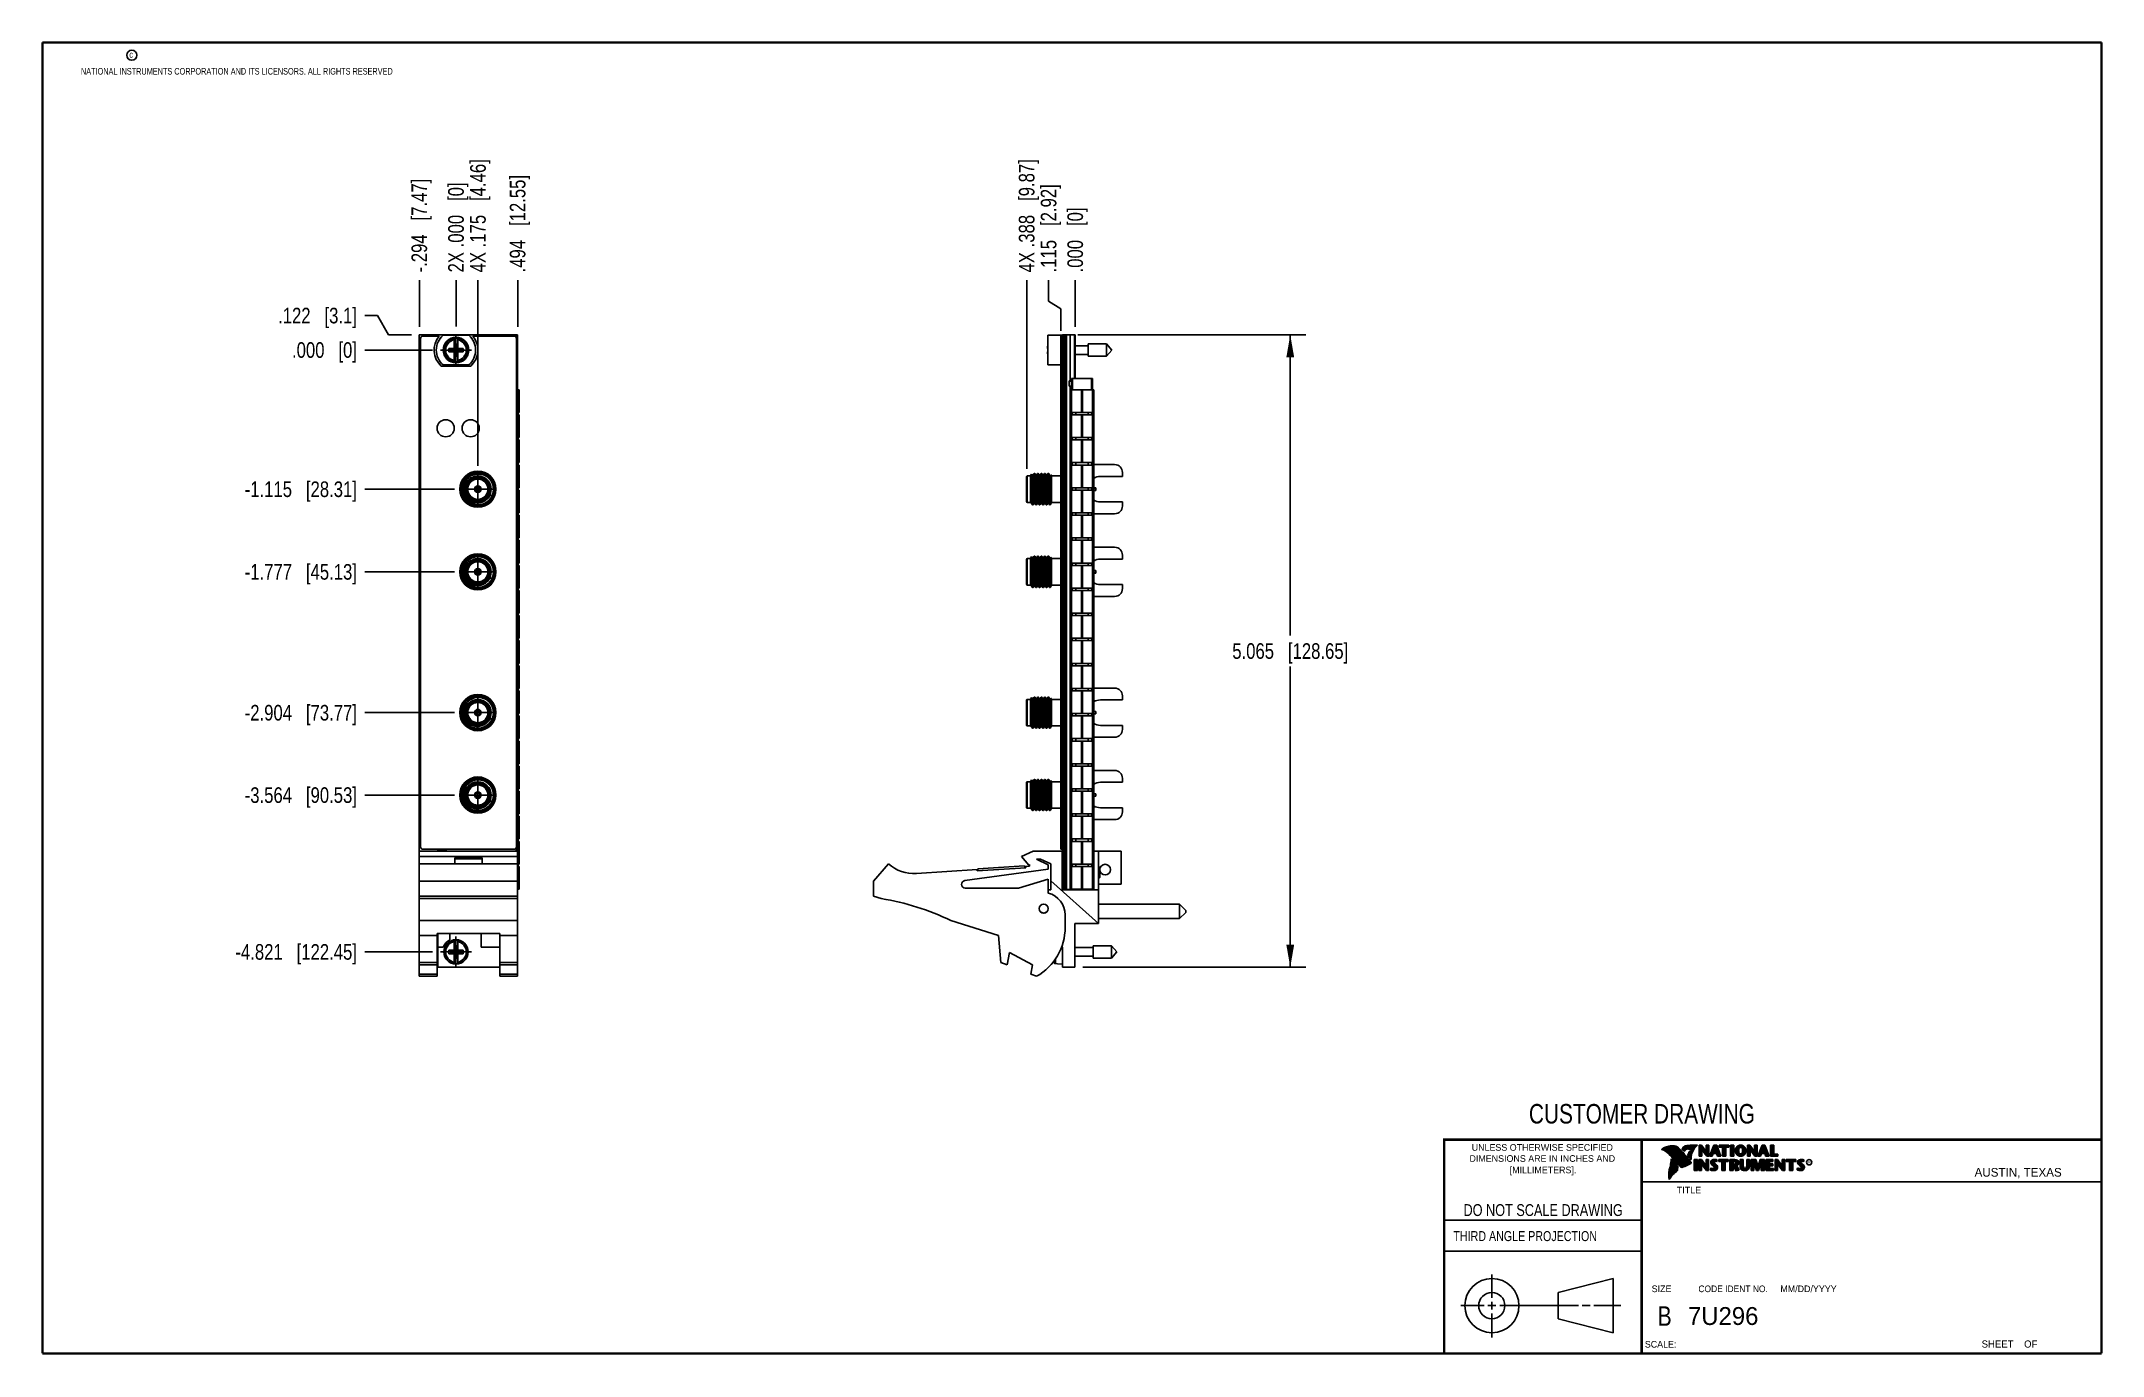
# Model space of a CAD drawing. Header units: inches. Extents: x 0.2 to 16.8, y 0.2 to 10.8.
import ezdxf

# ---------------------------------------------------------------- set-up
doc = ezdxf.new("R2010")
doc.units = ezdxf.units.IN
doc.header["$LTSCALE"] = 0.935
doc.header["$MEASUREMENT"] = 0
doc.linetypes.add('CENTER', pattern=[0.6, 0.375, -0.075, 0.075, -0.075])
doc.layers.get('0').update_dxf_attribs({"linetype": 'CONTINUOUS'})
doc.layers.add('DEFAULT_1', color=7, linetype='CENTER')
doc.layers.add('DIMENSIONS', color=7, linetype='CONTINUOUS')
doc.styles.get("Standard").update_dxf_attribs({"font": 'txt', "width": 0.8})
doc.styles.add('TEXTSTYLE_2', font='txt')
doc.styles.add('TEXTSTYLE_3', font='txt', dxfattribs={"width": 0.95})
doc.dimstyles.new('DIMSTYLE_1', dxfattribs={"dimtxt": 0.125, "dimasz": 0.18, "dimexe": 0.18, "dimexo": 0.0625, "dimgap": 0.09, "dimtad": 0, "dimtih": 1, "dimtoh": 1, "dimdec": 3, "dimzin": 4, "dimdsep": 46, "dimtxsty": 'STANDARD', "dimblk": '_FILLED', "dimblk1": '_FILLED', "dimblk2": '_FILLED', "dimcen": 0.09, "dimadec": 0, "dimazin": 0, "dimtp": 0.000393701, "dimtm": 0.000393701, "dimtfac": 1, "dimtdec": 3, "dimtofl": 0, "dimtmove": 0, "dimatfit": 3, "dimldrblk": '_FILLED', "dimfxl": 1, "dimtolj": 1, "dimtzin": 4, "dimarcsym": 0})
doc.dimstyles.new('DIMSTYLE_2', dxfattribs={"dimtxt": 0.125, "dimasz": 0.18, "dimexe": 0.18, "dimexo": 0.0625, "dimgap": 0.09, "dimtad": 0, "dimtih": 1, "dimtoh": 1, "dimdec": 3, "dimzin": 4, "dimdsep": 46, "dimtxsty": 'STANDARD', "dimblk": '_FILLED', "dimblk1": '_FILLED', "dimblk2": '_FILLED', "dimcen": 0.09, "dimadec": 0, "dimazin": 0, "dimtfac": 1, "dimtdec": 3, "dimtofl": 0, "dimtmove": 0, "dimatfit": 3, "dimldrblk": '_FILLED', "dimfxl": 1, "dimtolj": 1, "dimtzin": 4, "dimarcsym": 0})
doc.dimstyles.new('DIMSTYLE_3', dxfattribs={"dimtxt": 0.125, "dimasz": 0.18, "dimexe": 0.18, "dimexo": 0.0625, "dimgap": 0.09, "dimtad": 0, "dimtih": 1, "dimtoh": 1, "dimdec": 3, "dimzin": 4, "dimdsep": 46, "dimtxsty": 'STANDARD', "dimblk": '_FILLED', "dimblk1": '_FILLED', "dimblk2": '_FILLED', "dimcen": 0.09, "dimadec": 0, "dimazin": 0, "dimtp": 0.01, "dimtm": 0.01, "dimtfac": 1, "dimtdec": 3, "dimtofl": 0, "dimtmove": 0, "dimatfit": 3, "dimldrblk": '_FILLED', "dimfxl": 1, "dimtolj": 1, "dimtzin": 4, "dimarcsym": 0})
doc.dimstyles.new('DIMSTYLE_4', dxfattribs={"dimtxt": 0.125, "dimasz": 0.18, "dimexe": 0.18, "dimexo": 0.0625, "dimgap": 0.09, "dimtad": 0, "dimtih": 1, "dimtoh": 1, "dimdec": 3, "dimzin": 4, "dimdsep": 46, "dimtxsty": 'STANDARD', "dimblk": '_FILLED', "dimblk1": '_FILLED', "dimblk2": '_FILLED', "dimcen": 0.09, "dimadec": 0, "dimazin": 0, "dimtp": 0.01, "dimtm": 0.01, "dimtfac": 1, "dimtdec": 3, "dimtofl": 0, "dimtmove": 0, "dimatfit": 3, "dimldrblk": '_FILLED', "dimfxl": 1, "dimtolj": 1, "dimtzin": 4, "dimarcsym": 0})

msp = doc.modelspace()

# ---------------------------------------------------------------- texts
at = {"color": 2, "linetype": 'CONTINUOUS', "attachment_point": 1, "line_spacing_factor": 0.9}
for s, insert, char_height, width in [('c', (0.946, 10.6893), 0.053, 0.0424), ('NATIONAL INSTRUMENTS CORPORATION AND ITS LICENSORS. ALL RIGHTS RESERVED', (0.5583, 10.5546), 0.053, 3.0104), ('THIRD ANGLE PROJECTION', (11.5564, 1.2384), 0.08, 1.408)]:
    msp.add_mtext(s, dxfattribs=dict(at, insert=insert, char_height=char_height, width=width))
at = {"color": 7, "linetype": 'CONTINUOUS', "attachment_point": 2, "line_spacing_factor": 0.9}
for s, insert, char_height, width in [('CUSTOMER DRAWING', (13.0668, 2.2564), 0.15625, 2), ('DO NOT SCALE DRAWING', (12.2754, 1.4542), 0.095, 1.52), ('B', (13.2497, 0.6361), 0.1562, 0.125)]:
    msp.add_mtext(s, dxfattribs=dict(at, insert=insert, char_height=char_height, width=width))
at = {"color": 2, "linetype": 'CONTINUOUS', "line_spacing_factor": 0.9}
for s, insert, char_height, width, attachment_point, style in [('DIMENSIONS ARE IN INCHES AND', (12.2688, 1.8465), 0.053254, 1.491112, 2, 'TEXTSTYLE_2'), ('UNLESS OTHERWISE SPECIFIED', (12.2688, 1.9352), 0.053254, 1.384604, 2, 'TEXTSTYLE_2'), ('[MILLIMETERS].', (12.2746, 1.7548), 0.053254, 0.745556, 2, 'TEXTSTYLE_2'), ('R', (14.3971, 1.8), 0.0217, 0.021738, 1, 'TEXTSTYLE_2'), ('AUSTIN, TEXAS', (15.7327, 1.7441), 0.069617, 0.905021, 1, 'TEXTSTYLE_2'), ('TITLE', (13.3474, 1.593), 0.05325, 0.26627, 1, 'TEXTSTYLE_2'), ('SIZE', (13.1451, 0.8027), 0.05325, 0.213016, 1, 'TEXTSTYLE_2'), ('CODE IDENT NO.', (13.7978, 0.8027), 0.053254, 0.708278, 2, 'TEXTSTYLE_3'), ('MM/DD/YYYY', (14.1765, 0.8027), 0.05325, 0.53254, 1, 'TEXTSTYLE_2'), ('SCALE:', (13.0904, 0.3585), 0.05325, 0.319524, 1, 'TEXTSTYLE_2'), ('SHEET    OF', (15.7892, 0.3625), 0.057262, 0.629882, 1, 'TEXTSTYLE_2')]:
    msp.add_mtext(s, dxfattribs=dict(at, insert=insert, char_height=char_height, width=width, attachment_point=attachment_point, style=style))
at = {"color": 7, "linetype": 'CONTINUOUS', "insert": (13.4363, 0.6298), "char_height": 0.14316, "width": 0.715775, "attachment_point": 1, "line_spacing_factor": 0.9, "style": 'TEXTSTYLE_2'}
msp.add_mtext('7U296', dxfattribs=at)

# ---------------------------------------------------------------- blocks, each defined once
blk = doc.blocks.new('*D0')
at = {"layer": 'DIMENSIONS', "color": 2, "linetype": 'CONTINUOUS'}
for p, q in [((2.936, 8.572), (2.832, 8.572)), ((3.023, 8.417), (2.936, 8.572)), ((3.207, 8.417), (3.023, 8.417))]:
    blk.add_line(p, q, dxfattribs=at)
at = {"layer": 'DIMENSIONS', "color": 2, "linetype": 'CONTINUOUS', "insert": (2.77, 8.634), "char_height": 0.125, "width": 1.025, "attachment_point": 3, "line_spacing_factor": 0.9}
blk.add_mtext('.122{\\Ftxt.shx;\\W1.000000;\\H0.125000; }[3.1]', dxfattribs=at)
blk = doc.blocks.new('_FILLED')
at = {"color": 0, "linetype": 'BYBLOCK'}
blk.add_solid([(0, 0), (-1, 0.174), (-1, -0.174)], dxfattribs=at)
blk = doc.blocks.new('*D1')
at = {"layer": 'DIMENSIONS', "color": 2, "linetype": 'CONTINUOUS'}
blk.add_line((3.376, 8.295), (2.832, 8.295), dxfattribs=at)
at = {"layer": 'DIMENSIONS', "color": 2, "linetype": 'CONTINUOUS', "insert": (2.77, 8.358), "char_height": 0.125, "width": 0.825, "attachment_point": 3, "line_spacing_factor": 0.9}
blk.add_mtext('.000{\\Ftxt.shx;\\W1.000000;\\H0.125000; }[0]', dxfattribs=at)
blk = doc.blocks.new('*D2')
at = {"layer": 'DIMENSIONS', "color": 2, "linetype": 'CONTINUOUS'}
blk.add_line((3.551, 7.18), (2.832, 7.18), dxfattribs=at)
at = {"layer": 'DIMENSIONS', "color": 2, "linetype": 'CONTINUOUS', "insert": (2.77, 7.243), "char_height": 0.125, "width": 1.425, "attachment_point": 3, "line_spacing_factor": 0.9}
blk.add_mtext('-1.115{\\Ftxt.shx;\\W1.000000;\\H0.125000; }[28.31]', dxfattribs=at)
blk = doc.blocks.new('*D3')
at = {"layer": 'DIMENSIONS', "color": 2, "linetype": 'CONTINUOUS'}
blk.add_line((3.551, 6.518), (2.832, 6.518), dxfattribs=at)
at = {"layer": 'DIMENSIONS', "color": 2, "linetype": 'CONTINUOUS', "insert": (2.77, 6.581), "char_height": 0.125, "width": 1.425, "attachment_point": 3, "line_spacing_factor": 0.9}
blk.add_mtext('-1.777{\\Ftxt.shx;\\W1.000000;\\H0.125000; }[45.13]', dxfattribs=at)
blk = doc.blocks.new('*D4')
at = {"layer": 'DIMENSIONS', "color": 2, "linetype": 'CONTINUOUS'}
blk.add_line((3.551, 5.391), (2.832, 5.391), dxfattribs=at)
at = {"layer": 'DIMENSIONS', "color": 2, "linetype": 'CONTINUOUS', "insert": (2.77, 5.453), "char_height": 0.125, "width": 1.425, "attachment_point": 3, "line_spacing_factor": 0.9}
blk.add_mtext('-2.904{\\Ftxt.shx;\\W1.000000;\\H0.125000; }[73.77]', dxfattribs=at)
blk = doc.blocks.new('*D5')
at = {"layer": 'DIMENSIONS', "color": 2, "linetype": 'CONTINUOUS'}
blk.add_line((3.551, 4.731), (2.832, 4.731), dxfattribs=at)
at = {"layer": 'DIMENSIONS', "color": 2, "linetype": 'CONTINUOUS', "insert": (2.77, 4.793), "char_height": 0.125, "width": 1.425, "attachment_point": 3, "line_spacing_factor": 0.9}
blk.add_mtext('-3.564{\\Ftxt.shx;\\W1.000000;\\H0.125000; }[90.53]', dxfattribs=at)
blk = doc.blocks.new('*D6')
at = {"layer": 'DIMENSIONS', "color": 2, "linetype": 'CONTINUOUS'}
blk.add_line((3.376, 3.474), (2.832, 3.474), dxfattribs=at)
at = {"layer": 'DIMENSIONS', "color": 2, "linetype": 'CONTINUOUS', "insert": (2.77, 3.537), "char_height": 0.125, "width": 1.525, "attachment_point": 3, "line_spacing_factor": 0.9}
blk.add_mtext('-4.821{\\Ftxt.shx;\\W1.000000;\\H0.125000; }[122.45]', dxfattribs=at)
blk = doc.blocks.new('*D7')
at = {"layer": 'DIMENSIONS', "color": 2, "linetype": 'CONTINUOUS'}
blk.add_line((3.564, 8.483), (3.564, 8.855), dxfattribs=at)
at = {"layer": 'DIMENSIONS', "color": 2, "linetype": 'CONTINUOUS', "insert": (3.501, 8.917), "char_height": 0.125, "width": 1.125, "attachment_point": 1, "rotation": 90, "line_spacing_factor": 0.9}
blk.add_mtext('2X .000{\\Ftxt.shx;\\W1.000000;\\H0.125000; }[0]', dxfattribs=at)
blk = doc.blocks.new('*D8')
at = {"layer": 'DIMENSIONS', "color": 2, "linetype": 'CONTINUOUS'}
blk.add_line((3.27, 8.48), (3.27, 8.855), dxfattribs=at)
at = {"layer": 'DIMENSIONS', "color": 2, "linetype": 'CONTINUOUS', "insert": (3.207, 8.917), "char_height": 0.125, "width": 1.225, "attachment_point": 1, "rotation": 90, "line_spacing_factor": 0.9}
blk.add_mtext('-.294{\\Ftxt.shx;\\W1.000000;\\H0.125000; }[7.47]', dxfattribs=at)
blk = doc.blocks.new('*D9')
at = {"layer": 'DIMENSIONS', "color": 2, "linetype": 'CONTINUOUS'}
blk.add_line((4.058, 8.48), (4.058, 8.855), dxfattribs=at)
at = {"layer": 'DIMENSIONS', "color": 2, "linetype": 'CONTINUOUS', "insert": (3.995, 8.917), "char_height": 0.125, "width": 1.225, "attachment_point": 1, "rotation": 90, "line_spacing_factor": 0.9}
blk.add_mtext('.494{\\Ftxt.shx;\\W1.000000;\\H0.125000; }[12.55]', dxfattribs=at)
blk = doc.blocks.new('*D10')
at = {"layer": 'DIMENSIONS', "color": 2, "linetype": 'CONTINUOUS'}
blk.add_line((3.739, 7.368), (3.739, 8.855), dxfattribs=at)
at = {"layer": 'DIMENSIONS', "color": 2, "linetype": 'CONTINUOUS', "insert": (3.677, 8.917), "char_height": 0.125, "width": 1.425, "attachment_point": 1, "rotation": 90, "line_spacing_factor": 0.9}
blk.add_mtext('4X .175{\\Ftxt.shx;\\W1.000000;\\H0.125000; }[4.46]', dxfattribs=at)
blk = doc.blocks.new('*D11')
at = {"layer": 'DIMENSIONS', "color": 2, "linetype": 'CONTINUOUS'}
for p, q in [((8.547, 8.417), (10.374, 8.417)), ((10.249, 8.417), (10.249, 6.01)), ((10.249, 3.352), (10.249, 5.76)), ((8.586, 3.352), (10.374, 3.352))]:
    blk.add_line(p, q, dxfattribs=at)
at = {"layer": 'DIMENSIONS', "color": 2, "linetype": 'CONTINUOUS', "xscale": 0.18, "yscale": 0.18, "zscale": 0.18}
for p, rotation in [((10.249, 8.417), 90), ((10.249, 3.352), 270)]:
    blk.add_blockref('_FILLED', p, dxfattribs=dict(at, rotation=rotation))
at = {"layer": 'DIMENSIONS', "color": 2, "linetype": 'CONTINUOUS', "insert": (10.249, 5.947), "char_height": 0.125, "width": 1.425, "attachment_point": 2, "line_spacing_factor": 0.9}
blk.add_mtext('5.065{\\Ftxt.shx;\\W1.000000;\\H0.125000; }[128.65]', dxfattribs=at)
blk = doc.blocks.new('*D12')
at = {"layer": 'DIMENSIONS', "color": 2, "linetype": 'CONTINUOUS'}
blk.add_line((8.525, 8.48), (8.525, 8.855), dxfattribs=at)
at = {"layer": 'DIMENSIONS', "color": 2, "linetype": 'CONTINUOUS', "insert": (8.463, 8.917), "char_height": 0.125, "width": 0.825, "attachment_point": 1, "rotation": 90, "line_spacing_factor": 0.9}
blk.add_mtext('.000{\\Ftxt.shx;\\W1.000000;\\H0.125000; }[0]', dxfattribs=at)
blk = doc.blocks.new('*D13')
at = {"layer": 'DIMENSIONS', "color": 2, "linetype": 'CONTINUOUS'}
for p, q in [((8.312, 8.686), (8.312, 8.855)), ((8.41, 8.626), (8.312, 8.686)), ((8.41, 8.45), (8.41, 8.626))]:
    blk.add_line(p, q, dxfattribs=at)
at = {"layer": 'DIMENSIONS', "color": 2, "linetype": 'CONTINUOUS', "insert": (8.25, 8.917), "char_height": 0.125, "width": 1.125, "attachment_point": 1, "rotation": 90, "line_spacing_factor": 0.9}
blk.add_mtext('.115{\\Ftxt.shx;\\W1.000000;\\H0.125000; }[2.92]', dxfattribs=at)
blk = doc.blocks.new('*D14')
at = {"layer": 'DIMENSIONS', "color": 2, "linetype": 'CONTINUOUS'}
blk.add_line((8.137, 7.345), (8.137, 8.855), dxfattribs=at)
at = {"layer": 'DIMENSIONS', "color": 2, "linetype": 'CONTINUOUS', "insert": (8.074, 8.917), "char_height": 0.125, "width": 1.425, "attachment_point": 1, "rotation": 90, "line_spacing_factor": 0.9}
blk.add_mtext('4X .388{\\Ftxt.shx;\\W1.000000;\\H0.125000; }[9.87]', dxfattribs=at)

# ---------------------------------------------------------------- dimensions: what is measured, and where the dimension line sits
at = {"layer": 'DIMENSIONS', "color": 2, "linetype": 'CONTINUOUS'}
for feature_location, offset, dtype, origin, text, dimstyle, picture, middle in [((3.73907, 7.36805), (0, 1.48655), 1, (3.56358, 7.30555), '4X <>', 'DIMSTYLE_3', '*D10', (3.73907, 9.6296)), ((8.1367, 7.345), (0, 1.5097), 1, (8.5251, 7.2825), '4X <>', 'DIMSTYLE_3', '*D14', (8.1367, 9.6296)), ((3.2696, 8.4796), (0, 0.375), 1, (3.5636, 8.4171), '-<>', 'DIMSTYLE_3', '*D8', (3.2696, 9.5296)), ((3.5635787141, 8.4827042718), (0, 0.3719), 1, (3.5635787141, 8.4202042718), '2X <>', 'DIMSTYLE_3', '*D7', (3.5635787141, 9.4796042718)), ((3.376, 3.4742), (-0.5439, 0), 0, (3.4385, 8.2951), '-<>', 'DIMSTYLE_2', '*D6', (1.7571, 3.4742)), ((3.5515, 7.1805), (-0.7194, 0), 0, (3.614, 8.2951), '-<>', 'DIMSTYLE_2', '*D2', (1.8071, 7.1805)), ((3.5515, 6.5185), (-0.7194, 0), 0, (3.614, 8.2951), '-<>', 'DIMSTYLE_2', '*D3', (1.8071, 6.5185)), ((3.5515, 5.391), (-0.7194, 0), 0, (3.614, 8.2951), '-<>', 'DIMSTYLE_2', '*D4', (1.8071, 5.391)), ((3.5515, 4.731), (-0.7194, 0), 0, (3.614, 8.2951), '-<>', 'DIMSTYLE_2', '*D5', (1.8071, 4.731))]:
    dim = msp.add_ordinate_dim(feature_location=feature_location, offset=offset, dtype=dtype, origin=origin, text=text, dimstyle=dimstyle, dxfattribs=at)
    dim.commit()
    dim.dimension.update_dxf_attribs({"geometry": picture, "text_midpoint": middle})
for feature_location, offset, dtype, origin, dimstyle, picture, middle in [((4.0576, 8.4796), (0, 0.375), 1, (3.5636, 8.4171), 'DIMSTYLE_3', '*D9', (4.0576, 9.5296)), ((8.41005446, 8.4496042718), (-0.0977668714, 0.405), 0, (8.52505446, 8.3871042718), 'DIMSTYLE_3', '*D13', (8.3122875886, 9.4796042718)), ((8.52505446, 8.4796042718), (0, 0.375), 1, (8.52505446, 8.4171042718), 'DIMSTYLE_3', '*D12', (8.52505446, 9.3296042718)), ((3.2071, 8.4171), (-0.375, 0.1547), 0, (3.4385, 8.2951), 'DIMSTYLE_1', '*D0', (2.0071, 8.5718)), ((3.3759787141, 8.2951042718), (-0.5439, 0), 0, (3.4384787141, 8.2951042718), 'DIMSTYLE_1', '*D1', (2.1070787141, 8.2951042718))]:
    dim = msp.add_ordinate_dim(feature_location=feature_location, offset=offset, dtype=dtype, origin=origin, dimstyle=dimstyle, dxfattribs=at)
    dim.commit()
    dim.dimension.update_dxf_attribs({"geometry": picture, "text_midpoint": middle})
dim = msp.add_linear_dim(base=(10.2489, 3.3522), p1=(8.5468, 8.4171), p2=(8.5856, 3.3522), angle=270, dimstyle='DIMSTYLE_4', dxfattribs=at)
dim.commit()
dim.dimension.update_dxf_attribs({"geometry": '*D11', "text_midpoint": (10.0989, 5.8846), "dimtype": 160})

# ---------------------------------------------------------------- linework, layer by layer
at = {"color": 6, "linetype": 'CONTINUOUS'}
for p, q in [((3.2696, 4.2812), (3.2696, 8.4171)), ((3.2696, 8.4171), (4.0576, 8.4171)), ((4.0576, 8.4171), (4.0576, 4.2812)), ((8.4251, 8.4171), (8.5251, 8.4171)), ((8.4551, 8.4171), (8.4551, 3.9741)), ((8.5201, 8.4171), (8.5201, 8.0671)), ((8.5251, 8.4171), (8.5251, 8.067)), ((8.4766, 8.0466), (8.4776, 8.0476)), ((8.4766, 8.0435), (8.4766, 8.0466)), ((8.4766, 8.0076), (8.4766, 8.0107)), ((8.4766, 8.0076), (8.4776, 8.0066)), ((8.4776, 8.0476), (8.4776, 8.0066)), ((8.4776, 8.0476), (8.4951, 8.0476)), ((8.4776, 8.0066), (8.4951, 8.0066)), ((8.4951, 8.0671), (8.4951, 7.9771)), ((8.4951, 8.0671), (8.665, 8.0671)), ((8.6651, 8.0671), (8.6651, 7.9771)), ((8.4251, 3.9741), (8.665, 3.9741)), ((8.4951, 3.9771), (8.4951, 3.9741)), ((8.6651, 3.9771), (8.6651, 3.9741))]:
    msp.add_line(p, q, dxfattribs=at)
at = {"color": 7, "linetype": 'CONTINUOUS'}
for p, q in [((3.2796, 8.3871), (3.2796, 4.3171)), ((3.4291, 8.4071), (3.2996, 8.4071)), ((3.6673, 8.4136), (3.4598, 8.4136)), ((3.5065, 8.3089), (3.5065, 8.2813)), ((3.5498, 8.3089), (3.5065, 8.3089)), ((3.5065, 8.3089), (3.6175, 8.2821)), ((3.5065, 8.2813), (3.6175, 8.3081)), ((3.5065, 8.2813), (3.5498, 8.2813)), ((3.5498, 8.3898), (3.5498, 8.3068)), ((3.5519, 8.3068), (3.5498, 8.3068)), ((3.5498, 8.2834), (3.5498, 8.2005)), ((3.5519, 8.2834), (3.5498, 8.2834)), ((3.5519, 8.2466), (3.5753, 8.3436)), ((3.5519, 8.3436), (3.5519, 8.3068)), ((3.5753, 8.2466), (3.5519, 8.3436)), ((3.5753, 8.3436), (3.5519, 8.3436)), ((3.5519, 8.2834), (3.5753, 8.3068)), ((3.5753, 8.2834), (3.5519, 8.3068)), ((3.5519, 8.2466), (3.5519, 8.2834)), ((3.5753, 8.3068), (3.5753, 8.3436)), ((3.5753, 8.3068), (3.5774, 8.3068)), ((3.5753, 8.2834), (3.5753, 8.2466)), ((3.5774, 8.2834), (3.5753, 8.2834)), ((3.5774, 8.3068), (3.5774, 8.3898)), ((3.6207, 8.3089), (3.5774, 8.3089)), ((3.5774, 8.2005), (3.5774, 8.2834)), ((3.5774, 8.2813), (3.6207, 8.2813)), ((3.6207, 8.2813), (3.6207, 8.3089)), ((4.0276, 8.4071), (3.698, 8.4071)), ((4.0476, 4.3171), (4.0476, 8.3871)), ((8.3051, 8.3089), (8.303, 8.3089)), ((8.303, 8.2813), (8.3051, 8.2813)), ((8.3051, 8.1766), (8.3051, 8.4136)), ((8.3051, 8.4136), (8.4251, 8.4136)), ((8.4101, 4.2971), (8.4101, 8.4071)), ((8.4251, 8.4071), (8.4101, 8.4071)), ((8.4251, 4.3171), (8.4251, 8.3871)), ((8.5251, 8.3301), (8.6288, 8.3301)), ((8.5251, 8.2601), (8.6288, 8.2601)), ((8.6288, 8.2459), (8.6288, 8.3443)), ((8.6288, 8.3443), (8.7768, 8.3443)), ((8.7768, 8.2459), (8.7768, 8.3443)), ((8.8181, 8.2951), (8.7768, 8.3443)), ((8.8181, 8.2951), (8.7768, 8.2459)), ((3.6818, 8.1661), (3.4453, 8.1661)), ((3.4598, 8.1766), (3.6673, 8.1766)), ((3.5753, 8.2466), (3.5519, 8.2466)), ((8.4101, 8.1766), (8.3051, 8.1766)), ((8.6288, 8.2459), (8.7768, 8.2459)), ((4.0576, 7.9771), (4.0691, 7.9771)), ((4.0693, 7.7952), (4.0693, 7.9771)), ((8.4766, 8.0107), (8.4766, 8.0435)), ((8.4861, 3.9771), (8.4861, 7.9771)), ((8.4861, 7.9771), (8.6741, 7.9771)), ((8.5011, 8.0298), (8.5016, 8.031)), ((8.5016, 8.031), (8.5027, 8.0324)), ((8.6585, 8.0232), (8.6574, 8.0218)), ((8.659, 8.0244), (8.6585, 8.0232)), ((8.6741, 3.9771), (8.6741, 7.9771)), ((4.0611, 7.7952), (4.0611, 7.7762)), ((4.0693, 7.7952), (4.0611, 7.7952)), ((4.0611, 7.7762), (4.0691, 7.7762)), ((4.0693, 7.5942), (4.0693, 7.7762)), ((8.5008, 7.7952), (8.5008, 7.7762)), ((8.6593, 7.7952), (8.5008, 7.7952)), ((8.5008, 7.7762), (8.6593, 7.7762)), ((8.5295, 7.7762), (8.5295, 7.7952)), ((8.6306, 7.7952), (8.6306, 7.7762)), ((8.6593, 7.7952), (8.6593, 7.7762)), ((4.0611, 7.5942), (4.0611, 7.5752)), ((4.0693, 7.5942), (4.0611, 7.5942)), ((4.0611, 7.5752), (4.0691, 7.5752)), ((4.0693, 7.3933), (4.0693, 7.5752)), ((8.5008, 7.5942), (8.5008, 7.5752)), ((8.6593, 7.5942), (8.5008, 7.5942)), ((8.5008, 7.5752), (8.6593, 7.5752)), ((8.5295, 7.5752), (8.5295, 7.5942)), ((8.6306, 7.5942), (8.6306, 7.5752)), ((8.6593, 7.5942), (8.6593, 7.5752)), ((4.0611, 7.3933), (4.0611, 7.3743)), ((4.0693, 7.3933), (4.0611, 7.3933)), ((4.0611, 7.3743), (4.0691, 7.3743)), ((4.0693, 7.1923), (4.0693, 7.3743)), ((8.1367, 7.0785), (8.1367, 7.2825)), ((8.1667, 7.2865), (8.1407, 7.2865)), ((8.1759, 7.3024), (8.1667, 7.2865)), ((8.1667, 7.0745), (8.1667, 7.2865)), ((8.1759, 7.3024), (8.176, 7.3024)), ((8.1839, 7.2888), (8.176, 7.3024)), ((8.1839, 7.2888), (8.1839, 7.2888)), ((8.184, 7.2886), (8.1839, 7.2888)), ((8.1962, 7.3052), (8.1867, 7.2888)), ((8.1867, 7.2888), (8.1867, 7.2888)), ((8.2018, 7.3055), (8.1965, 7.3055)), ((8.1988, 7.2887), (8.1977, 7.3012)), ((8.1989, 7.2882), (8.1988, 7.2887)), ((8.2018, 7.3055), (8.2021, 7.3052)), ((8.2116, 7.2888), (8.2021, 7.3052)), ((8.2052, 7.2714), (8.2053, 7.2691)), ((8.2117, 7.2887), (8.2116, 7.2888)), ((8.2118, 7.2884), (8.2117, 7.2887)), ((8.224, 7.3052), (8.2145, 7.2888)), ((8.2145, 7.2888), (8.2145, 7.2887)), ((8.2296, 7.3055), (8.2243, 7.3055)), ((8.2266, 7.2887), (8.2254, 7.3012)), ((8.2266, 7.2882), (8.2266, 7.2887)), ((8.2296, 7.3055), (8.2299, 7.3052)), ((8.2394, 7.2888), (8.2299, 7.3052)), ((8.2394, 7.2888), (8.2394, 7.2888)), ((8.2397, 7.2882), (8.2394, 7.2888)), ((8.2423, 7.2888), (8.2422, 7.2888)), ((8.2518, 7.3052), (8.2423, 7.2888)), ((8.2574, 7.3055), (8.2521, 7.3055)), ((8.2574, 7.3055), (8.2576, 7.3052)), ((8.2672, 7.2888), (8.2577, 7.3052)), ((8.2673, 7.2887), (8.2672, 7.2888)), ((8.2672, 7.2888), (8.2672, 7.2888)), ((8.2698, 7.2882), (8.27, 7.2888)), ((8.2795, 7.3052), (8.27, 7.2888)), ((8.2701, 7.2888), (8.27, 7.2888)), ((8.27, 7.2888), (8.2701, 7.2888)), ((8.2851, 7.3055), (8.2798, 7.3055)), ((8.2822, 7.2887), (8.281, 7.3012)), ((8.2822, 7.2881), (8.2822, 7.2887)), ((8.2851, 7.3055), (8.2854, 7.3052)), ((8.295, 7.2888), (8.2854, 7.3052)), ((8.2863, 7.3012), (8.2875, 7.2878)), ((8.2951, 7.2886), (8.295, 7.2888)), ((8.2969, 7.2849), (8.2976, 7.2882)), ((8.2976, 7.2882), (8.2978, 7.2888)), ((8.3073, 7.3052), (8.2978, 7.2888)), ((8.3129, 7.3055), (8.3076, 7.3055)), ((8.3099, 7.2887), (8.3088, 7.3012)), ((8.31, 7.2882), (8.3099, 7.2887)), ((8.3129, 7.3055), (8.3132, 7.3052)), ((8.3227, 7.2888), (8.3132, 7.3052)), ((8.3141, 7.3012), (8.3153, 7.2878)), ((8.3228, 7.2887), (8.3227, 7.2888)), ((8.3227, 7.2888), (8.3227, 7.2888)), ((8.3254, 7.2882), (8.3256, 7.2888)), ((8.3304, 7.2971), (8.3256, 7.2888)), ((8.3256, 7.2888), (8.3256, 7.2888)), ((8.3367, 7.2865), (8.3305, 7.2971)), ((8.3314, 7.2871), (8.3311, 7.2923)), ((8.3367, 7.2865), (8.3367, 7.0745)), ((8.4101, 7.2865), (8.3367, 7.2865)), ((8.5008, 7.3933), (8.5008, 7.3743)), ((8.6593, 7.3933), (8.5008, 7.3933)), ((8.5008, 7.3743), (8.6593, 7.3743)), ((8.5295, 7.3743), (8.5295, 7.3933)), ((8.6306, 7.3933), (8.6306, 7.3743)), ((8.6593, 7.3933), (8.6593, 7.3743)), ((8.6741, 7.3773), (8.8419, 7.3773)), ((8.7272, 7.2825), (8.9044, 7.2825)), ((8.9044, 7.3148), (8.9044, 7.2825)), ((3.7182, 7.1907), (3.7199, 7.1897)), ((3.7206, 7.1929), (3.7198, 7.1934)), ((3.7199, 7.1897), (3.7207, 7.1892)), ((3.7215, 7.1924), (3.7206, 7.1929)), ((3.7207, 7.1892), (3.7228, 7.1877)), ((3.7223, 7.192), (3.7215, 7.1924)), ((3.7235, 7.1914), (3.7223, 7.192)), ((3.7228, 7.1877), (3.7236, 7.1872)), ((3.7259, 7.1904), (3.7235, 7.1914)), ((3.7236, 7.1872), (3.7239, 7.1869)), ((3.7352, 7.1564), (3.7341, 7.156)), ((3.7371, 7.1641), (3.7374, 7.1615)), ((3.7374, 7.1615), (3.7375, 7.1601)), ((3.7375, 7.1601), (3.7375, 7.1592)), ((3.7375, 7.1592), (3.7375, 7.1582)), ((3.7375, 7.1582), (3.7375, 7.1573)), ((3.7406, 7.1601), (3.7409, 7.1628)), ((3.7406, 7.1592), (3.7406, 7.1601)), ((3.7406, 7.1573), (3.7406, 7.1592)), ((3.7409, 7.1628), (3.741, 7.1637)), ((3.741, 7.1637), (3.741, 7.1641)), ((3.7526, 7.1905), (3.7523, 7.1904)), ((3.7535, 7.1909), (3.7526, 7.1905)), ((3.7547, 7.1914), (3.7535, 7.1909)), ((3.7542, 7.1869), (3.7564, 7.1885)), ((3.7559, 7.192), (3.7547, 7.1914)), ((3.7567, 7.1924), (3.7559, 7.192)), ((3.7564, 7.1885), (3.7575, 7.1892)), ((3.7583, 7.1934), (3.7567, 7.1924)), ((3.7575, 7.1892), (3.7591, 7.1902)), ((3.7591, 7.1902), (3.7599, 7.1907)), ((3.7609, 7.1899), (3.7619, 7.1892)), ((3.7619, 7.1892), (3.7628, 7.1884)), ((3.8515, 7.1259), (3.8368, 7.133)), ((4.0611, 7.1923), (4.0611, 7.1733)), ((4.0693, 7.1923), (4.0611, 7.1923)), ((4.0611, 7.1733), (4.0691, 7.1733)), ((4.0693, 6.9914), (4.0693, 7.1733)), ((8.1776, 7.1259), (8.1682, 7.133)), ((8.1776, 7.2665), (8.1777, 7.126)), ((8.2084, 7.1905), (8.2088, 7.1804)), ((8.2088, 7.1804), (8.2096, 7.157)), ((8.2096, 7.157), (8.2097, 7.1541)), ((8.2097, 7.1541), (8.2119, 7.0989)), ((8.2173, 7.204), (8.2172, 7.2067)), ((8.2177, 7.1936), (8.2173, 7.204)), ((8.2178, 7.1922), (8.2177, 7.1936)), ((8.2178, 7.1909), (8.2178, 7.1922)), ((8.2182, 7.1817), (8.2178, 7.1909)), ((8.2182, 7.1807), (8.2182, 7.1817)), ((8.2192, 7.1573), (8.2182, 7.1807)), ((8.2193, 7.1545), (8.2192, 7.1573)), ((8.2195, 7.1507), (8.2193, 7.1545)), ((8.2763, 7.2054), (8.2765, 7.1999)), ((8.2765, 7.1999), (8.2766, 7.197)), ((8.2766, 7.197), (8.2767, 7.1942)), ((8.2767, 7.1942), (8.277, 7.1883)), ((8.277, 7.1883), (8.2771, 7.1855)), ((8.2771, 7.1855), (8.2773, 7.1803)), ((8.2773, 7.1803), (8.2778, 7.1685)), ((8.2778, 7.1685), (8.2781, 7.1607)), ((8.2781, 7.1607), (8.2783, 7.1551)), ((8.2877, 7.1556), (8.2859, 7.2058)), ((8.2912, 7.206), (8.293, 7.1558)), ((8.332, 7.2003), (8.3326, 7.1877)), ((8.3326, 7.1877), (8.3329, 7.1803)), ((8.3329, 7.1803), (8.3337, 7.1611)), ((8.5008, 7.1923), (8.5008, 7.1733)), ((8.6593, 7.1923), (8.5008, 7.1923)), ((8.5008, 7.1733), (8.6593, 7.1733)), ((8.5295, 7.1733), (8.5295, 7.1923)), ((8.6306, 7.1923), (8.6306, 7.1733)), ((8.6593, 7.1923), (8.6593, 7.1733)), ((8.6741, 7.1905), (8.691, 7.1905)), ((8.691, 7.1891), (8.6741, 7.1891)), ((8.6741, 7.1718), (8.691, 7.1718)), ((8.6741, 7.1705), (8.691, 7.1705)), ((8.691, 7.1905), (8.691, 7.1705)), ((3.7732, 7.0773), (3.772, 7.0769)), ((3.7745, 7.0778), (3.7732, 7.0773)), ((4.0611, 6.9914), (4.0611, 6.9724)), ((4.0693, 6.9914), (4.0611, 6.9914)), ((4.0611, 6.9724), (4.0691, 6.9724)), ((4.0693, 6.7904), (4.0693, 6.9724)), ((8.1667, 7.0745), (8.1407, 7.0745)), ((8.1667, 7.0745), (8.1685, 7.0713)), ((8.1682, 7.0778), (8.1682, 7.0773)), ((8.1682, 7.0773), (8.1682, 7.0768)), ((8.1682, 7.0768), (8.1687, 7.0715)), ((8.1687, 7.074), (8.1682, 7.0766)), ((8.1688, 7.0711), (8.1689, 7.0706)), ((8.1691, 7.0706), (8.17, 7.0721)), ((8.17, 7.0721), (8.1696, 7.0719)), ((8.17, 7.0722), (8.1706, 7.0727)), ((8.17, 7.0722), (8.17, 7.0721)), ((8.1706, 7.0727), (8.1725, 7.0725)), ((8.1725, 7.0725), (8.1727, 7.0723)), ((8.1727, 7.0723), (8.1728, 7.0722)), ((8.1728, 7.0721), (8.1728, 7.0722)), ((8.1728, 7.0721), (8.1823, 7.0557)), ((8.1823, 7.0557), (8.1816, 7.0586)), ((8.1826, 7.0555), (8.1823, 7.0557)), ((8.1879, 7.0555), (8.1826, 7.0555)), ((8.1856, 7.0727), (8.1857, 7.0718)), ((8.1857, 7.0718), (8.1868, 7.0596)), ((8.1882, 7.0557), (8.1977, 7.0721)), ((8.1977, 7.0722), (8.1977, 7.0721)), ((8.2005, 7.0723), (8.2006, 7.0721)), ((8.2006, 7.0721), (8.2101, 7.0557)), ((8.2006, 7.0721), (8.2006, 7.0721)), ((8.207, 7.0909), (8.2069, 7.0921)), ((8.2071, 7.0889), (8.207, 7.0909)), ((8.2104, 7.0555), (8.2101, 7.0557)), ((8.2157, 7.0555), (8.2104, 7.0555)), ((8.2123, 7.0921), (8.2123, 7.0913)), ((8.2123, 7.0913), (8.2124, 7.0892)), ((8.2124, 7.0892), (8.2134, 7.0727)), ((8.2134, 7.0727), (8.2134, 7.0722)), ((8.2134, 7.0722), (8.2146, 7.0597)), ((8.216, 7.0557), (8.2255, 7.0721)), ((8.2284, 7.0721), (8.2379, 7.0557)), ((8.2284, 7.0721), (8.2284, 7.0721)), ((8.2382, 7.0555), (8.2379, 7.0557)), ((8.2435, 7.0555), (8.2382, 7.0555)), ((8.2438, 7.0557), (8.2533, 7.0721)), ((8.2555, 7.0727), (8.2561, 7.0721)), ((8.2561, 7.0723), (8.2561, 7.0721)), ((8.2561, 7.0721), (8.2562, 7.0721)), ((8.2562, 7.0721), (8.2657, 7.0557)), ((8.2648, 7.0596), (8.2636, 7.0724)), ((8.266, 7.0555), (8.2657, 7.0557)), ((8.2713, 7.0555), (8.266, 7.0555)), ((8.2689, 7.0728), (8.2689, 7.0722)), ((8.2689, 7.0722), (8.2701, 7.0597)), ((8.2716, 7.0557), (8.2811, 7.0721)), ((8.2834, 7.0726), (8.2839, 7.0721)), ((8.2839, 7.0721), (8.2839, 7.0721)), ((8.2839, 7.0721), (8.2934, 7.0557)), ((8.2926, 7.0597), (8.2914, 7.0725)), ((8.2937, 7.0555), (8.2934, 7.0557)), ((8.299, 7.0555), (8.2937, 7.0555)), ((8.2967, 7.0727), (8.2967, 7.0722)), ((8.2967, 7.0722), (8.2979, 7.0597)), ((8.2993, 7.0557), (8.3088, 7.0721)), ((8.3088, 7.0721), (8.3088, 7.0721)), ((8.3109, 7.0727), (8.3117, 7.0722)), ((8.3117, 7.0721), (8.3206, 7.0568)), ((8.3117, 7.0721), (8.3117, 7.0721)), ((8.3203, 7.0597), (8.3192, 7.0725)), ((8.3215, 7.0555), (8.3212, 7.0557)), ((8.3257, 7.0555), (8.3215, 7.0555)), ((8.3245, 7.0727), (8.3245, 7.0722)), ((8.3245, 7.0722), (8.3257, 7.0597)), ((8.3257, 7.0597), (8.3352, 7.0755)), ((8.3367, 7.0745), (8.3257, 7.0555)), ((8.3257, 7.0597), (8.3257, 7.0557)), ((8.3257, 7.0557), (8.3257, 7.0555)), ((8.3352, 7.0755), (8.3356, 7.0784)), ((8.4101, 7.0745), (8.3367, 7.0745)), ((8.5008, 6.9914), (8.5008, 6.9724)), ((8.6593, 6.9914), (8.5008, 6.9914)), ((8.5008, 6.9724), (8.6593, 6.9724)), ((8.5295, 6.9724), (8.5295, 6.9914)), ((8.6306, 6.9914), (8.6306, 6.9724)), ((8.6593, 6.9914), (8.6593, 6.9724)), ((8.8419, 6.9836), (8.6741, 6.9836)), ((8.9044, 7.0785), (8.7272, 7.0785)), ((8.9044, 7.0785), (8.9044, 7.0461)), ((4.0611, 6.7904), (4.0611, 6.7714)), ((4.0693, 6.7904), (4.0611, 6.7904)), ((8.5008, 6.7904), (8.5008, 6.7714)), ((8.6593, 6.7904), (8.5008, 6.7904)), ((8.5295, 6.7714), (8.5295, 6.7904)), ((8.6306, 6.7904), (8.6306, 6.7714)), ((8.6593, 6.7904), (8.6593, 6.7714)), ((4.0611, 6.7714), (4.0691, 6.7714)), ((4.0693, 6.5895), (4.0693, 6.7714)), ((8.1367, 6.4165), (8.1367, 6.6205)), ((8.1667, 6.6245), (8.1407, 6.6245)), ((8.1759, 6.6404), (8.1667, 6.6245)), ((8.1667, 6.4125), (8.1667, 6.6245)), ((8.1759, 6.6404), (8.176, 6.6404)), ((8.1839, 6.6268), (8.176, 6.6404)), ((8.1839, 6.6268), (8.1839, 6.6268)), ((8.184, 6.6266), (8.1839, 6.6268)), ((8.1962, 6.6432), (8.1867, 6.6268)), ((8.1867, 6.6268), (8.1867, 6.6268)), ((8.2018, 6.6435), (8.1965, 6.6435)), ((8.1988, 6.6267), (8.1977, 6.6392)), ((8.1989, 6.6262), (8.1988, 6.6267)), ((8.2018, 6.6435), (8.2021, 6.6432)), ((8.2116, 6.6268), (8.2021, 6.6432)), ((8.2052, 6.6094), (8.2053, 6.6071)), ((8.2117, 6.6267), (8.2116, 6.6268)), ((8.2118, 6.6264), (8.2117, 6.6267)), ((8.224, 6.6432), (8.2145, 6.6268)), ((8.2145, 6.6268), (8.2145, 6.6267)), ((8.2296, 6.6435), (8.2243, 6.6435)), ((8.2266, 6.6267), (8.2254, 6.6392)), ((8.2266, 6.6262), (8.2266, 6.6267)), ((8.2296, 6.6435), (8.2299, 6.6432)), ((8.2394, 6.6268), (8.2299, 6.6432)), ((8.2394, 6.6268), (8.2394, 6.6268)), ((8.2397, 6.6262), (8.2394, 6.6268)), ((8.2423, 6.6268), (8.2422, 6.6268)), ((8.2518, 6.6432), (8.2423, 6.6268)), ((8.2574, 6.6435), (8.2521, 6.6435)), ((8.2574, 6.6435), (8.2576, 6.6432)), ((8.2672, 6.6268), (8.2577, 6.6432)), ((8.2673, 6.6267), (8.2672, 6.6268)), ((8.2672, 6.6268), (8.2672, 6.6268)), ((8.2698, 6.6262), (8.27, 6.6268)), ((8.2795, 6.6432), (8.27, 6.6268)), ((8.2701, 6.6268), (8.27, 6.6268)), ((8.27, 6.6268), (8.2701, 6.6268)), ((8.2851, 6.6435), (8.2798, 6.6435)), ((8.2822, 6.6267), (8.281, 6.6392)), ((8.2822, 6.6261), (8.2822, 6.6267)), ((8.2851, 6.6435), (8.2854, 6.6432)), ((8.295, 6.6268), (8.2854, 6.6432)), ((8.2863, 6.6392), (8.2875, 6.6258)), ((8.2951, 6.6266), (8.295, 6.6268)), ((8.2969, 6.6229), (8.2976, 6.6262)), ((8.2976, 6.6262), (8.2978, 6.6268)), ((8.3073, 6.6432), (8.2978, 6.6268)), ((8.3129, 6.6435), (8.3076, 6.6435)), ((8.3099, 6.6267), (8.3088, 6.6392)), ((8.31, 6.6262), (8.3099, 6.6267)), ((8.3129, 6.6435), (8.3132, 6.6432)), ((8.3227, 6.6268), (8.3132, 6.6432)), ((8.3141, 6.6392), (8.3153, 6.6258)), ((8.3228, 6.6267), (8.3227, 6.6268)), ((8.3227, 6.6268), (8.3227, 6.6268)), ((8.3254, 6.6262), (8.3256, 6.6268)), ((8.3304, 6.6351), (8.3256, 6.6268)), ((8.3256, 6.6268), (8.3256, 6.6268)), ((8.3367, 6.6245), (8.3305, 6.6351)), ((8.3314, 6.6251), (8.3311, 6.6303)), ((8.3367, 6.6245), (8.3367, 6.4125)), ((8.4101, 6.6245), (8.3367, 6.6245)), ((8.5008, 6.7714), (8.6593, 6.7714)), ((8.6741, 6.7153), (8.8419, 6.7153)), ((8.7272, 6.6205), (8.9044, 6.6205)), ((8.9044, 6.6528), (8.9044, 6.6205)), ((3.7182, 6.5287), (3.7199, 6.5277)), ((3.7206, 6.5309), (3.7198, 6.5314)), ((3.7199, 6.5277), (3.7207, 6.5272)), ((3.7215, 6.5304), (3.7206, 6.5309)), ((3.7207, 6.5272), (3.7228, 6.5257)), ((3.7223, 6.53), (3.7215, 6.5304)), ((3.7235, 6.5294), (3.7223, 6.53)), ((3.7228, 6.5257), (3.7236, 6.5252)), ((3.7259, 6.5284), (3.7235, 6.5294)), ((3.7236, 6.5252), (3.7239, 6.5249)), ((3.7352, 6.4944), (3.7341, 6.494)), ((3.7371, 6.5021), (3.7374, 6.4995)), ((3.7374, 6.4995), (3.7375, 6.4981)), ((3.7375, 6.4981), (3.7375, 6.4972)), ((3.7375, 6.4972), (3.7375, 6.4962)), ((3.7375, 6.4962), (3.7375, 6.4953)), ((3.7406, 6.4981), (3.7409, 6.5008)), ((3.7406, 6.4972), (3.7406, 6.4981)), ((3.7406, 6.4953), (3.7406, 6.4972)), ((3.7409, 6.5008), (3.741, 6.5017)), ((3.741, 6.5017), (3.741, 6.5021)), ((3.7526, 6.5285), (3.7523, 6.5284)), ((3.7535, 6.5289), (3.7526, 6.5285)), ((3.7547, 6.5294), (3.7535, 6.5289)), ((3.7542, 6.5249), (3.7564, 6.5265)), ((3.7559, 6.53), (3.7547, 6.5294)), ((3.7567, 6.5304), (3.7559, 6.53)), ((3.7564, 6.5265), (3.7575, 6.5272)), ((3.7583, 6.5314), (3.7567, 6.5304)), ((3.7575, 6.5272), (3.7591, 6.5282)), ((3.7591, 6.5282), (3.7599, 6.5287)), ((3.7609, 6.5279), (3.7619, 6.5272)), ((3.7619, 6.5272), (3.7628, 6.5264)), ((3.8515, 6.4639), (3.8368, 6.471)), ((4.0611, 6.5895), (4.0611, 6.5705)), ((4.0693, 6.5895), (4.0611, 6.5895)), ((4.0611, 6.5705), (4.0691, 6.5705)), ((4.0693, 6.3885), (4.0693, 6.5705)), ((8.1776, 6.4639), (8.1682, 6.471)), ((8.1776, 6.6045), (8.1777, 6.464)), ((8.2084, 6.5285), (8.2088, 6.5184)), ((8.2088, 6.5184), (8.2096, 6.495)), ((8.2096, 6.495), (8.2097, 6.4921)), ((8.2097, 6.4921), (8.2119, 6.4369)), ((8.2173, 6.542), (8.2172, 6.5447)), ((8.2177, 6.5316), (8.2173, 6.542)), ((8.2178, 6.5302), (8.2177, 6.5316)), ((8.2178, 6.5289), (8.2178, 6.5302)), ((8.2182, 6.5197), (8.2178, 6.5289)), ((8.2182, 6.5187), (8.2182, 6.5197)), ((8.2192, 6.4953), (8.2182, 6.5187)), ((8.2193, 6.4925), (8.2192, 6.4953)), ((8.2195, 6.4887), (8.2193, 6.4925)), ((8.2763, 6.5434), (8.2765, 6.5379)), ((8.2765, 6.5379), (8.2766, 6.535)), ((8.2766, 6.535), (8.2767, 6.5322)), ((8.2767, 6.5322), (8.277, 6.5263)), ((8.277, 6.5263), (8.2771, 6.5235)), ((8.2771, 6.5235), (8.2773, 6.5183)), ((8.2773, 6.5183), (8.2778, 6.5065)), ((8.2778, 6.5065), (8.2781, 6.4987)), ((8.2781, 6.4987), (8.2783, 6.4931)), ((8.2877, 6.4936), (8.2859, 6.5438)), ((8.2912, 6.544), (8.293, 6.4938)), ((8.332, 6.5383), (8.3326, 6.5257)), ((8.3326, 6.5257), (8.3329, 6.5183)), ((8.3329, 6.5183), (8.3337, 6.4991)), ((8.5008, 6.5895), (8.5008, 6.5705)), ((8.6593, 6.5895), (8.5008, 6.5895)), ((8.5008, 6.5705), (8.6593, 6.5705)), ((8.5295, 6.5705), (8.5295, 6.5895)), ((8.6306, 6.5895), (8.6306, 6.5705)), ((8.6593, 6.5895), (8.6593, 6.5705)), ((8.6741, 6.5285), (8.691, 6.5285)), ((8.691, 6.5271), (8.6741, 6.5271)), ((8.6741, 6.5098), (8.691, 6.5098)), ((8.6741, 6.5085), (8.691, 6.5085)), ((8.691, 6.5285), (8.691, 6.5085)), ((3.7732, 6.4153), (3.772, 6.4149)), ((3.7745, 6.4158), (3.7732, 6.4153)), ((4.0611, 6.3885), (4.0611, 6.3695)), ((4.0693, 6.3885), (4.0611, 6.3885)), ((4.0611, 6.3695), (4.0691, 6.3695)), ((4.0693, 6.1876), (4.0693, 6.3695)), ((8.1667, 6.4125), (8.1407, 6.4125)), ((8.1667, 6.4125), (8.1685, 6.4093)), ((8.1682, 6.4158), (8.1682, 6.4153)), ((8.1682, 6.4153), (8.1682, 6.4148)), ((8.1682, 6.4148), (8.1687, 6.4095)), ((8.1687, 6.412), (8.1682, 6.4146)), ((8.1688, 6.4091), (8.1689, 6.4086)), ((8.1691, 6.4086), (8.17, 6.4101)), ((8.17, 6.4101), (8.1696, 6.4099)), ((8.17, 6.4102), (8.1706, 6.4107)), ((8.17, 6.4102), (8.17, 6.4101)), ((8.1706, 6.4107), (8.1725, 6.4105)), ((8.1725, 6.4105), (8.1727, 6.4103)), ((8.1727, 6.4103), (8.1728, 6.4102)), ((8.1728, 6.4101), (8.1728, 6.4102)), ((8.1728, 6.4101), (8.1823, 6.3937)), ((8.1823, 6.3937), (8.1816, 6.3966)), ((8.1826, 6.3935), (8.1823, 6.3937)), ((8.1879, 6.3935), (8.1826, 6.3935)), ((8.1856, 6.4107), (8.1857, 6.4098)), ((8.1857, 6.4098), (8.1868, 6.3976)), ((8.1882, 6.3937), (8.1977, 6.4101)), ((8.1977, 6.4102), (8.1977, 6.4101)), ((8.2005, 6.4103), (8.2006, 6.4101)), ((8.2006, 6.4101), (8.2101, 6.3937)), ((8.2006, 6.4101), (8.2006, 6.4101)), ((8.207, 6.4289), (8.2069, 6.4301)), ((8.2071, 6.4269), (8.207, 6.4289)), ((8.2104, 6.3935), (8.2101, 6.3937)), ((8.2157, 6.3935), (8.2104, 6.3935)), ((8.2123, 6.4301), (8.2123, 6.4293)), ((8.2123, 6.4293), (8.2124, 6.4272)), ((8.2124, 6.4272), (8.2134, 6.4107)), ((8.2134, 6.4107), (8.2134, 6.4102)), ((8.2134, 6.4102), (8.2146, 6.3977)), ((8.216, 6.3937), (8.2255, 6.4101)), ((8.2284, 6.4101), (8.2379, 6.3937)), ((8.2284, 6.4101), (8.2284, 6.4101)), ((8.2382, 6.3935), (8.2379, 6.3937)), ((8.2435, 6.3935), (8.2382, 6.3935)), ((8.2438, 6.3937), (8.2533, 6.4101)), ((8.2555, 6.4107), (8.2561, 6.4101)), ((8.2561, 6.4103), (8.2561, 6.4101)), ((8.2561, 6.4101), (8.2562, 6.4101)), ((8.2562, 6.4101), (8.2657, 6.3937)), ((8.2648, 6.3976), (8.2636, 6.4104)), ((8.266, 6.3935), (8.2657, 6.3937)), ((8.2713, 6.3935), (8.266, 6.3935)), ((8.2689, 6.4108), (8.2689, 6.4102)), ((8.2689, 6.4102), (8.2701, 6.3977)), ((8.2716, 6.3937), (8.2811, 6.4101)), ((8.2834, 6.4106), (8.2839, 6.4101)), ((8.2839, 6.4101), (8.2839, 6.4101)), ((8.2839, 6.4101), (8.2934, 6.3937)), ((8.2926, 6.3977), (8.2914, 6.4105)), ((8.2937, 6.3935), (8.2934, 6.3937)), ((8.299, 6.3935), (8.2937, 6.3935)), ((8.2967, 6.4107), (8.2967, 6.4102)), ((8.2967, 6.4102), (8.2979, 6.3977)), ((8.2993, 6.3937), (8.3088, 6.4101)), ((8.3088, 6.4101), (8.3088, 6.4101)), ((8.3109, 6.4107), (8.3117, 6.4102)), ((8.3117, 6.4101), (8.3206, 6.3948)), ((8.3117, 6.4101), (8.3117, 6.4101)), ((8.3203, 6.3977), (8.3192, 6.4105)), ((8.3215, 6.3935), (8.3212, 6.3937)), ((8.3257, 6.3935), (8.3215, 6.3935)), ((8.3245, 6.4107), (8.3245, 6.4102)), ((8.3245, 6.4102), (8.3257, 6.3977)), ((8.3257, 6.3977), (8.3352, 6.4135)), ((8.3367, 6.4125), (8.3257, 6.3935)), ((8.3257, 6.3977), (8.3257, 6.3937)), ((8.3257, 6.3937), (8.3257, 6.3935)), ((8.3352, 6.4135), (8.3356, 6.4164)), ((8.4101, 6.4125), (8.3367, 6.4125)), ((8.5008, 6.3885), (8.5008, 6.3695)), ((8.6593, 6.3885), (8.5008, 6.3885)), ((8.5008, 6.3695), (8.6593, 6.3695)), ((8.5295, 6.3695), (8.5295, 6.3885)), ((8.6306, 6.3885), (8.6306, 6.3695)), ((8.6593, 6.3885), (8.6593, 6.3695)), ((8.8419, 6.3216), (8.6741, 6.3216)), ((8.9044, 6.4165), (8.7272, 6.4165)), ((8.9044, 6.4165), (8.9044, 6.3841)), ((4.0693, 6.1876), (4.0611, 6.1876)), ((4.0611, 6.1876), (4.0611, 6.1686)), ((4.0611, 6.1686), (4.0691, 6.1686)), ((4.0693, 5.9866), (4.0693, 6.1686)), ((8.5008, 6.1876), (8.5008, 6.1686)), ((8.6593, 6.1876), (8.5008, 6.1876)), ((8.5008, 6.1686), (8.6593, 6.1686)), ((8.5295, 6.1686), (8.5295, 6.1876)), ((8.6306, 6.1876), (8.6306, 6.1686)), ((8.6593, 6.1876), (8.6593, 6.1686)), ((4.0693, 5.9866), (4.0611, 5.9866)), ((4.0611, 5.9866), (4.0611, 5.9676)), ((4.0611, 5.9676), (4.0691, 5.9676)), ((4.0693, 5.7857), (4.0693, 5.9676)), ((8.6593, 5.9866), (8.5008, 5.9866)), ((8.5008, 5.9866), (8.5008, 5.9676)), ((8.5008, 5.9676), (8.6593, 5.9676)), ((8.5295, 5.9676), (8.5295, 5.9866)), ((8.6306, 5.9866), (8.6306, 5.9676)), ((8.6593, 5.9866), (8.6593, 5.9676)), ((4.0693, 5.7857), (4.0611, 5.7857)), ((4.0611, 5.7857), (4.0611, 5.7667)), ((8.6593, 5.7857), (8.5008, 5.7857)), ((8.5008, 5.7857), (8.5008, 5.7667)), ((8.5295, 5.7667), (8.5295, 5.7857)), ((8.6306, 5.7857), (8.6306, 5.7667)), ((8.6593, 5.7857), (8.6593, 5.7667)), ((4.0611, 5.7667), (4.0691, 5.7667)), ((4.0693, 5.5847), (4.0693, 5.7667)), ((8.5008, 5.7667), (8.6593, 5.7667)), ((4.0693, 5.5847), (4.0611, 5.5847)), ((4.0611, 5.5847), (4.0611, 5.5657)), ((4.0611, 5.5657), (4.0691, 5.5657)), ((4.0693, 5.3838), (4.0693, 5.5657)), ((8.1367, 5.289), (8.1367, 5.493)), ((8.1667, 5.497), (8.1407, 5.497)), ((8.1759, 5.5129), (8.1667, 5.497)), ((8.1667, 5.285), (8.1667, 5.497)), ((8.1759, 5.5129), (8.176, 5.5129)), ((8.1839, 5.4993), (8.176, 5.5129)), ((8.1776, 5.477), (8.1777, 5.3365)), ((8.184, 5.4991), (8.1839, 5.4993)), ((8.1839, 5.4993), (8.1839, 5.4993)), ((8.1962, 5.5157), (8.1867, 5.4993)), ((8.1867, 5.4993), (8.1867, 5.4993)), ((8.2018, 5.516), (8.1965, 5.516)), ((8.1988, 5.4992), (8.1977, 5.5117)), ((8.1989, 5.4987), (8.1988, 5.4992)), ((8.2018, 5.516), (8.2021, 5.5157)), ((8.2116, 5.4993), (8.2021, 5.5157)), ((8.2052, 5.4819), (8.2053, 5.4796)), ((8.2117, 5.4992), (8.2116, 5.4993)), ((8.2118, 5.4989), (8.2117, 5.4992)), ((8.224, 5.5157), (8.2145, 5.4993)), ((8.2145, 5.4993), (8.2145, 5.4992)), ((8.2296, 5.516), (8.2243, 5.516)), ((8.2266, 5.4992), (8.2254, 5.5117)), ((8.2266, 5.4987), (8.2266, 5.4992)), ((8.2296, 5.516), (8.2299, 5.5157)), ((8.2394, 5.4993), (8.2299, 5.5157)), ((8.2394, 5.4993), (8.2394, 5.4993)), ((8.2397, 5.4987), (8.2394, 5.4993)), ((8.2423, 5.4993), (8.2422, 5.4993)), ((8.2518, 5.5157), (8.2423, 5.4993)), ((8.2574, 5.516), (8.2521, 5.516)), ((8.2574, 5.516), (8.2576, 5.5157)), ((8.2672, 5.4993), (8.2577, 5.5157)), ((8.2673, 5.4992), (8.2672, 5.4993)), ((8.2672, 5.4993), (8.2672, 5.4993)), ((8.2698, 5.4987), (8.27, 5.4993)), ((8.2795, 5.5157), (8.27, 5.4993)), ((8.2701, 5.4993), (8.27, 5.4993)), ((8.27, 5.4993), (8.2701, 5.4993)), ((8.2851, 5.516), (8.2798, 5.516)), ((8.2822, 5.4992), (8.281, 5.5117)), ((8.2822, 5.4986), (8.2822, 5.4992)), ((8.2851, 5.516), (8.2854, 5.5157)), ((8.295, 5.4993), (8.2854, 5.5157)), ((8.2863, 5.5117), (8.2875, 5.4983)), ((8.2951, 5.4991), (8.295, 5.4993)), ((8.2969, 5.4954), (8.2976, 5.4987)), ((8.2976, 5.4987), (8.2978, 5.4993)), ((8.3073, 5.5157), (8.2978, 5.4993)), ((8.3129, 5.516), (8.3076, 5.516)), ((8.3099, 5.4992), (8.3088, 5.5117)), ((8.31, 5.4987), (8.3099, 5.4992)), ((8.3129, 5.516), (8.3132, 5.5157)), ((8.3227, 5.4993), (8.3132, 5.5157)), ((8.3141, 5.5117), (8.3153, 5.4983)), ((8.3228, 5.4992), (8.3227, 5.4993)), ((8.3227, 5.4993), (8.3227, 5.4993)), ((8.3254, 5.4987), (8.3256, 5.4993)), ((8.3304, 5.5076), (8.3256, 5.4993)), ((8.3256, 5.4993), (8.3256, 5.4993)), ((8.3367, 5.497), (8.3305, 5.5076)), ((8.3314, 5.4976), (8.3311, 5.5028)), ((8.4101, 5.497), (8.3367, 5.497)), ((8.3367, 5.497), (8.3367, 5.285)), ((8.6593, 5.5847), (8.5008, 5.5847)), ((8.5008, 5.5847), (8.5008, 5.5657)), ((8.5008, 5.5657), (8.6593, 5.5657)), ((8.5295, 5.5657), (8.5295, 5.5847)), ((8.6306, 5.5847), (8.6306, 5.5657)), ((8.6593, 5.5847), (8.6593, 5.5657)), ((8.6741, 5.5878), (8.8419, 5.5878)), ((8.7272, 5.493), (8.9044, 5.493)), ((8.9044, 5.5253), (8.9044, 5.493)), ((3.7182, 5.4012), (3.7199, 5.4002)), ((3.7206, 5.4034), (3.7198, 5.4039)), ((3.7199, 5.4002), (3.7207, 5.3997)), ((3.7215, 5.4029), (3.7206, 5.4034)), ((3.7207, 5.3997), (3.7228, 5.3982)), ((3.7223, 5.4025), (3.7215, 5.4029)), ((3.7235, 5.4019), (3.7223, 5.4025)), ((3.7228, 5.3982), (3.7236, 5.3977)), ((3.7259, 5.4009), (3.7235, 5.4019)), ((3.7236, 5.3977), (3.7239, 5.3974)), ((3.7352, 5.3669), (3.7341, 5.3665)), ((3.7371, 5.3746), (3.7374, 5.372)), ((3.7374, 5.372), (3.7375, 5.3706)), ((3.7375, 5.3706), (3.7375, 5.3697)), ((3.7375, 5.3697), (3.7375, 5.3687)), ((3.7375, 5.3687), (3.7375, 5.3678)), ((3.7406, 5.3706), (3.7409, 5.3733)), ((3.7406, 5.3697), (3.7406, 5.3706)), ((3.7406, 5.3678), (3.7406, 5.3697)), ((3.7409, 5.3733), (3.741, 5.3742)), ((3.741, 5.3742), (3.741, 5.3746)), ((3.7526, 5.401), (3.7523, 5.4009)), ((3.7535, 5.4014), (3.7526, 5.401)), ((3.7547, 5.4019), (3.7535, 5.4014)), ((3.7542, 5.3974), (3.7564, 5.399)), ((3.7559, 5.4025), (3.7547, 5.4019)), ((3.7567, 5.4029), (3.7559, 5.4025)), ((3.7564, 5.399), (3.7575, 5.3997)), ((3.7583, 5.4039), (3.7567, 5.4029)), ((3.7575, 5.3997), (3.7591, 5.4007)), ((3.7591, 5.4007), (3.7599, 5.4012)), ((3.7609, 5.4004), (3.7619, 5.3997)), ((3.7619, 5.3997), (3.7628, 5.3989)), ((3.7732, 5.2878), (3.772, 5.2874)), ((3.7745, 5.2883), (3.7732, 5.2878)), ((3.8515, 5.3364), (3.8368, 5.3435)), ((4.0693, 5.3838), (4.0611, 5.3838)), ((4.0611, 5.3838), (4.0611, 5.3648)), ((4.0611, 5.3648), (4.0691, 5.3648)), ((4.0693, 5.1828), (4.0693, 5.3648)), ((8.1776, 5.3364), (8.1682, 5.3435)), ((8.1682, 5.2883), (8.1682, 5.2878)), ((8.1682, 5.2878), (8.1682, 5.2873)), ((8.1682, 5.2873), (8.1687, 5.282)), ((8.1687, 5.2845), (8.1682, 5.2871)), ((8.207, 5.3014), (8.2069, 5.3026)), ((8.2071, 5.2994), (8.207, 5.3014)), ((8.2084, 5.401), (8.2088, 5.3909)), ((8.2088, 5.3909), (8.2096, 5.3675)), ((8.2096, 5.3675), (8.2097, 5.3646)), ((8.2097, 5.3646), (8.2119, 5.3094)), ((8.2123, 5.3026), (8.2123, 5.3018)), ((8.2123, 5.3018), (8.2124, 5.2997)), ((8.2124, 5.2997), (8.2134, 5.2832)), ((8.2173, 5.4145), (8.2172, 5.4172)), ((8.2177, 5.4041), (8.2173, 5.4145)), ((8.2178, 5.4027), (8.2177, 5.4041)), ((8.2178, 5.4014), (8.2178, 5.4027)), ((8.2182, 5.3922), (8.2178, 5.4014)), ((8.2182, 5.3912), (8.2182, 5.3922)), ((8.2192, 5.3678), (8.2182, 5.3912)), ((8.2193, 5.365), (8.2192, 5.3678)), ((8.2195, 5.3612), (8.2193, 5.365)), ((8.2763, 5.4159), (8.2765, 5.4104)), ((8.2765, 5.4104), (8.2766, 5.4075)), ((8.2766, 5.4075), (8.2767, 5.4047)), ((8.2767, 5.4047), (8.277, 5.3988)), ((8.277, 5.3988), (8.2771, 5.396)), ((8.2771, 5.396), (8.2773, 5.3908)), ((8.2773, 5.3908), (8.2778, 5.379)), ((8.2778, 5.379), (8.2781, 5.3712)), ((8.2781, 5.3712), (8.2783, 5.3656)), ((8.2877, 5.3661), (8.2859, 5.4163)), ((8.2912, 5.4165), (8.293, 5.3663)), ((8.332, 5.4108), (8.3326, 5.3982)), ((8.3326, 5.3982), (8.3329, 5.3908)), ((8.3329, 5.3908), (8.3337, 5.3716)), ((8.3352, 5.286), (8.3356, 5.2889)), ((8.6593, 5.3838), (8.5008, 5.3838)), ((8.5008, 5.3838), (8.5008, 5.3648)), ((8.5008, 5.3648), (8.6593, 5.3648)), ((8.5295, 5.3648), (8.5295, 5.3838)), ((8.6306, 5.3838), (8.6306, 5.3648)), ((8.6593, 5.3838), (8.6593, 5.3648)), ((8.6741, 5.401), (8.691, 5.401)), ((8.691, 5.3996), (8.6741, 5.3996)), ((8.6741, 5.3823), (8.691, 5.3823)), ((8.6741, 5.381), (8.691, 5.381)), ((8.691, 5.401), (8.691, 5.381)), ((8.9044, 5.289), (8.7272, 5.289)), ((8.9044, 5.289), (8.9044, 5.2566)), ((4.0693, 5.1828), (4.0611, 5.1828)), ((4.0611, 5.1828), (4.0611, 5.1638)), ((4.0611, 5.1638), (4.0691, 5.1638)), ((4.0693, 4.9819), (4.0693, 5.1638)), ((8.1667, 5.285), (8.1407, 5.285)), ((8.1667, 5.285), (8.1685, 5.2818)), ((8.1688, 5.2816), (8.1689, 5.2811)), ((8.1691, 5.2811), (8.17, 5.2826)), ((8.17, 5.2826), (8.1696, 5.2824)), ((8.17, 5.2827), (8.1706, 5.2832)), ((8.17, 5.2827), (8.17, 5.2826)), ((8.1706, 5.2832), (8.1725, 5.283)), ((8.1725, 5.283), (8.1727, 5.2828)), ((8.1727, 5.2828), (8.1728, 5.2827)), ((8.1728, 5.2826), (8.1728, 5.2827)), ((8.1728, 5.2826), (8.1823, 5.2662)), ((8.1823, 5.2662), (8.1816, 5.2691)), ((8.1826, 5.266), (8.1823, 5.2662)), ((8.1879, 5.266), (8.1826, 5.266)), ((8.1856, 5.2832), (8.1857, 5.2823)), ((8.1857, 5.2823), (8.1868, 5.2701)), ((8.1882, 5.2662), (8.1977, 5.2826)), ((8.1977, 5.2827), (8.1977, 5.2826)), ((8.2005, 5.2828), (8.2006, 5.2826)), ((8.2006, 5.2826), (8.2101, 5.2662)), ((8.2006, 5.2826), (8.2006, 5.2826)), ((8.2104, 5.266), (8.2101, 5.2662)), ((8.2157, 5.266), (8.2104, 5.266)), ((8.2134, 5.2832), (8.2134, 5.2827)), ((8.2134, 5.2827), (8.2146, 5.2702)), ((8.216, 5.2662), (8.2255, 5.2826)), ((8.2284, 5.2826), (8.2379, 5.2662)), ((8.2284, 5.2826), (8.2284, 5.2826)), ((8.2382, 5.266), (8.2379, 5.2662)), ((8.2435, 5.266), (8.2382, 5.266)), ((8.2438, 5.2662), (8.2533, 5.2826)), ((8.2555, 5.2832), (8.2561, 5.2826)), ((8.2561, 5.2828), (8.2561, 5.2826)), ((8.2561, 5.2826), (8.2562, 5.2826)), ((8.2562, 5.2826), (8.2657, 5.2662)), ((8.2648, 5.2701), (8.2636, 5.2829)), ((8.266, 5.266), (8.2657, 5.2662)), ((8.2713, 5.266), (8.266, 5.266)), ((8.2689, 5.2833), (8.2689, 5.2827)), ((8.2689, 5.2827), (8.2701, 5.2702)), ((8.2716, 5.2662), (8.2811, 5.2826)), ((8.2834, 5.2831), (8.2839, 5.2826)), ((8.2839, 5.2826), (8.2839, 5.2826)), ((8.2839, 5.2826), (8.2934, 5.2662)), ((8.2926, 5.2702), (8.2914, 5.283)), ((8.2937, 5.266), (8.2934, 5.2662)), ((8.299, 5.266), (8.2937, 5.266)), ((8.2967, 5.2832), (8.2967, 5.2827)), ((8.2967, 5.2827), (8.2979, 5.2702)), ((8.2993, 5.2662), (8.3088, 5.2826)), ((8.3088, 5.2826), (8.3088, 5.2826)), ((8.3109, 5.2832), (8.3117, 5.2827)), ((8.3117, 5.2826), (8.3206, 5.2673)), ((8.3117, 5.2826), (8.3117, 5.2826)), ((8.3203, 5.2702), (8.3192, 5.283)), ((8.3215, 5.266), (8.3212, 5.2662)), ((8.3257, 5.266), (8.3215, 5.266)), ((8.3245, 5.2832), (8.3245, 5.2827)), ((8.3245, 5.2827), (8.3257, 5.2702)), ((8.3257, 5.2702), (8.3352, 5.286)), ((8.3367, 5.285), (8.3257, 5.266)), ((8.3257, 5.2702), (8.3257, 5.2662)), ((8.3257, 5.2662), (8.3257, 5.266)), ((8.4101, 5.285), (8.3367, 5.285)), ((8.6593, 5.1828), (8.5008, 5.1828)), ((8.5008, 5.1828), (8.5008, 5.1638)), ((8.5008, 5.1638), (8.6593, 5.1638)), ((8.5295, 5.1638), (8.5295, 5.1828)), ((8.6306, 5.1828), (8.6306, 5.1638)), ((8.6593, 5.1828), (8.6593, 5.1638)), ((8.8419, 5.1941), (8.6741, 5.1941)), ((4.0693, 4.9819), (4.0611, 4.9819)), ((4.0611, 4.9819), (4.0611, 4.9629)), ((4.0611, 4.9629), (4.0691, 4.9629)), ((4.0693, 4.7809), (4.0693, 4.9629)), ((8.6593, 4.9819), (8.5008, 4.9819)), ((8.5008, 4.9819), (8.5008, 4.9629)), ((8.5008, 4.9629), (8.6593, 4.9629)), ((8.5295, 4.9629), (8.5295, 4.9819)), ((8.6306, 4.9819), (8.6306, 4.9629)), ((8.6593, 4.9819), (8.6593, 4.9629)), ((8.1367, 4.629), (8.1367, 4.833)), ((8.1667, 4.837), (8.1407, 4.837)), ((8.1759, 4.8529), (8.1667, 4.837)), ((8.1667, 4.625), (8.1667, 4.837)), ((8.1759, 4.8529), (8.176, 4.8529)), ((8.1839, 4.8393), (8.176, 4.8529)), ((8.1776, 4.817), (8.1777, 4.6765)), ((8.184, 4.8391), (8.1839, 4.8393)), ((8.1839, 4.8393), (8.1839, 4.8393)), ((8.1962, 4.8557), (8.1867, 4.8393)), ((8.1867, 4.8393), (8.1867, 4.8393)), ((8.2018, 4.856), (8.1965, 4.856)), ((8.1988, 4.8392), (8.1977, 4.8517)), ((8.1989, 4.8387), (8.1988, 4.8392)), ((8.2018, 4.856), (8.2021, 4.8557)), ((8.2116, 4.8393), (8.2021, 4.8557)), ((8.2052, 4.8219), (8.2053, 4.8196)), ((8.2117, 4.8392), (8.2116, 4.8393)), ((8.2118, 4.8389), (8.2117, 4.8392)), ((8.224, 4.8557), (8.2145, 4.8393)), ((8.2145, 4.8393), (8.2145, 4.8392)), ((8.2296, 4.856), (8.2243, 4.856)), ((8.2266, 4.8392), (8.2254, 4.8517)), ((8.2266, 4.8387), (8.2266, 4.8392)), ((8.2296, 4.856), (8.2299, 4.8557)), ((8.2394, 4.8393), (8.2299, 4.8557)), ((8.2394, 4.8393), (8.2394, 4.8393)), ((8.2397, 4.8387), (8.2394, 4.8393)), ((8.2423, 4.8393), (8.2422, 4.8393)), ((8.2518, 4.8557), (8.2423, 4.8393)), ((8.2574, 4.856), (8.2521, 4.856)), ((8.2574, 4.856), (8.2576, 4.8557)), ((8.2672, 4.8393), (8.2577, 4.8557)), ((8.2673, 4.8392), (8.2672, 4.8393)), ((8.2672, 4.8393), (8.2672, 4.8393)), ((8.2698, 4.8387), (8.27, 4.8393)), ((8.2795, 4.8557), (8.27, 4.8393)), ((8.2701, 4.8393), (8.27, 4.8393)), ((8.27, 4.8393), (8.2701, 4.8393)), ((8.2851, 4.856), (8.2798, 4.856)), ((8.2822, 4.8392), (8.281, 4.8517)), ((8.2822, 4.8386), (8.2822, 4.8392)), ((8.2851, 4.856), (8.2854, 4.8557)), ((8.295, 4.8393), (8.2854, 4.8557)), ((8.2863, 4.8517), (8.2875, 4.8383)), ((8.2951, 4.8391), (8.295, 4.8393)), ((8.2969, 4.8354), (8.2976, 4.8387)), ((8.2976, 4.8387), (8.2978, 4.8393)), ((8.3073, 4.8557), (8.2978, 4.8393)), ((8.3129, 4.856), (8.3076, 4.856)), ((8.3099, 4.8392), (8.3088, 4.8517)), ((8.31, 4.8387), (8.3099, 4.8392)), ((8.3129, 4.856), (8.3132, 4.8557)), ((8.3227, 4.8393), (8.3132, 4.8557)), ((8.3141, 4.8517), (8.3153, 4.8383)), ((8.3228, 4.8392), (8.3227, 4.8393)), ((8.3227, 4.8393), (8.3227, 4.8393)), ((8.3254, 4.8387), (8.3256, 4.8393)), ((8.3304, 4.8476), (8.3256, 4.8393)), ((8.3256, 4.8393), (8.3256, 4.8393)), ((8.3367, 4.837), (8.3305, 4.8476)), ((8.3314, 4.8376), (8.3311, 4.8428)), ((8.4101, 4.837), (8.3367, 4.837)), ((8.3367, 4.837), (8.3367, 4.625)), ((8.6741, 4.9278), (8.8419, 4.9278)), ((8.7272, 4.833), (8.9044, 4.833)), ((8.9044, 4.8653), (8.9044, 4.833)), ((3.7182, 4.7412), (3.7199, 4.7402)), ((3.7206, 4.7434), (3.7198, 4.7439)), ((3.7199, 4.7402), (3.7207, 4.7397)), ((3.7215, 4.7429), (3.7206, 4.7434)), ((3.7207, 4.7397), (3.7228, 4.7382)), ((3.7223, 4.7425), (3.7215, 4.7429)), ((3.7235, 4.7419), (3.7223, 4.7425)), ((3.7228, 4.7382), (3.7236, 4.7377)), ((3.7259, 4.7409), (3.7235, 4.7419)), ((3.7236, 4.7377), (3.7239, 4.7374)), ((3.7352, 4.7069), (3.7341, 4.7065)), ((3.7371, 4.7146), (3.7374, 4.712)), ((3.7374, 4.712), (3.7375, 4.7106)), ((3.7375, 4.7106), (3.7375, 4.7097)), ((3.7375, 4.7097), (3.7375, 4.7087)), ((3.7375, 4.7087), (3.7375, 4.7078)), ((3.7406, 4.7106), (3.7409, 4.7133)), ((3.7406, 4.7097), (3.7406, 4.7106)), ((3.7406, 4.7078), (3.7406, 4.7097)), ((3.7409, 4.7133), (3.741, 4.7142)), ((3.741, 4.7142), (3.741, 4.7146)), ((3.7526, 4.741), (3.7523, 4.7409)), ((3.7535, 4.7414), (3.7526, 4.741)), ((3.7547, 4.7419), (3.7535, 4.7414)), ((3.7542, 4.7374), (3.7564, 4.739)), ((3.7559, 4.7425), (3.7547, 4.7419)), ((3.7567, 4.7429), (3.7559, 4.7425)), ((3.7564, 4.739), (3.7575, 4.7397)), ((3.7583, 4.7439), (3.7567, 4.7429)), ((3.7575, 4.7397), (3.7591, 4.7407)), ((3.7591, 4.7407), (3.7599, 4.7412)), ((3.7609, 4.7404), (3.7619, 4.7397)), ((3.7619, 4.7397), (3.7628, 4.7389)), ((3.7732, 4.6278), (3.772, 4.6274)), ((3.7745, 4.6283), (3.7732, 4.6278)), ((3.8515, 4.6764), (3.8368, 4.6835)), ((4.0693, 4.7809), (4.0611, 4.7809)), ((4.0611, 4.7809), (4.0611, 4.7619)), ((4.0611, 4.7619), (4.0691, 4.7619)), ((4.0693, 4.58), (4.0693, 4.7619)), ((8.1776, 4.6764), (8.1682, 4.6835)), ((8.1682, 4.6283), (8.1682, 4.6278)), ((8.1682, 4.6278), (8.1682, 4.6273)), ((8.1682, 4.6273), (8.1687, 4.622)), ((8.1687, 4.6245), (8.1682, 4.6271)), ((8.207, 4.6414), (8.2069, 4.6426)), ((8.2071, 4.6394), (8.207, 4.6414)), ((8.2084, 4.741), (8.2088, 4.7309)), ((8.2088, 4.7309), (8.2096, 4.7075)), ((8.2096, 4.7075), (8.2097, 4.7046)), ((8.2097, 4.7046), (8.2119, 4.6494)), ((8.2123, 4.6426), (8.2123, 4.6418)), ((8.2123, 4.6418), (8.2124, 4.6397)), ((8.2124, 4.6397), (8.2134, 4.6232)), ((8.2173, 4.7545), (8.2172, 4.7572)), ((8.2177, 4.7441), (8.2173, 4.7545)), ((8.2178, 4.7427), (8.2177, 4.7441)), ((8.2178, 4.7414), (8.2178, 4.7427)), ((8.2182, 4.7322), (8.2178, 4.7414)), ((8.2182, 4.7312), (8.2182, 4.7322)), ((8.2192, 4.7078), (8.2182, 4.7312)), ((8.2193, 4.705), (8.2192, 4.7078)), ((8.2195, 4.7012), (8.2193, 4.705)), ((8.2763, 4.7559), (8.2765, 4.7504)), ((8.2765, 4.7504), (8.2766, 4.7475)), ((8.2766, 4.7475), (8.2767, 4.7447)), ((8.2767, 4.7447), (8.277, 4.7388)), ((8.277, 4.7388), (8.2771, 4.736)), ((8.2771, 4.736), (8.2773, 4.7308)), ((8.2773, 4.7308), (8.2778, 4.719)), ((8.2778, 4.719), (8.2781, 4.7112)), ((8.2781, 4.7112), (8.2783, 4.7056)), ((8.2877, 4.7061), (8.2859, 4.7563)), ((8.2912, 4.7565), (8.293, 4.7063)), ((8.3257, 4.6102), (8.3352, 4.626)), ((8.332, 4.7508), (8.3326, 4.7382)), ((8.3326, 4.7382), (8.3329, 4.7308)), ((8.3329, 4.7308), (8.3337, 4.7116)), ((8.3352, 4.626), (8.3356, 4.6289)), ((8.6593, 4.7809), (8.5008, 4.7809)), ((8.5008, 4.7809), (8.5008, 4.7619)), ((8.5008, 4.7619), (8.6593, 4.7619)), ((8.5295, 4.7619), (8.5295, 4.7809)), ((8.6306, 4.7809), (8.6306, 4.7619)), ((8.6593, 4.7809), (8.6593, 4.7619)), ((8.6741, 4.741), (8.691, 4.741)), ((8.691, 4.7396), (8.6741, 4.7396)), ((8.6741, 4.7223), (8.691, 4.7223)), ((8.6741, 4.721), (8.691, 4.721)), ((8.691, 4.741), (8.691, 4.721)), ((8.9044, 4.629), (8.7272, 4.629)), ((8.9044, 4.629), (8.9044, 4.5966)), ((4.0693, 4.58), (4.0611, 4.58)), ((4.0611, 4.58), (4.0611, 4.561)), ((4.0611, 4.561), (4.0691, 4.561)), ((4.0693, 4.379), (4.0693, 4.561)), ((8.1667, 4.625), (8.1407, 4.625)), ((8.1667, 4.625), (8.1685, 4.6218)), ((8.1688, 4.6216), (8.1689, 4.6211)), ((8.1691, 4.6211), (8.17, 4.6226)), ((8.17, 4.6226), (8.1696, 4.6224)), ((8.17, 4.6227), (8.1706, 4.6232)), ((8.17, 4.6227), (8.17, 4.6226)), ((8.1706, 4.6232), (8.1725, 4.623)), ((8.1725, 4.623), (8.1727, 4.6228)), ((8.1727, 4.6228), (8.1728, 4.6227)), ((8.1728, 4.6226), (8.1728, 4.6227)), ((8.1728, 4.6226), (8.1823, 4.6062)), ((8.1823, 4.6062), (8.1816, 4.6091)), ((8.1826, 4.606), (8.1823, 4.6062)), ((8.1879, 4.606), (8.1826, 4.606)), ((8.1856, 4.6232), (8.1857, 4.6223)), ((8.1857, 4.6223), (8.1868, 4.6101)), ((8.1882, 4.6062), (8.1977, 4.6226)), ((8.1977, 4.6227), (8.1977, 4.6226)), ((8.2005, 4.6228), (8.2006, 4.6226)), ((8.2006, 4.6226), (8.2101, 4.6062)), ((8.2006, 4.6226), (8.2006, 4.6226)), ((8.2104, 4.606), (8.2101, 4.6062)), ((8.2157, 4.606), (8.2104, 4.606)), ((8.2134, 4.6232), (8.2134, 4.6227)), ((8.2134, 4.6227), (8.2146, 4.6102)), ((8.216, 4.6062), (8.2255, 4.6226)), ((8.2284, 4.6226), (8.2379, 4.6062)), ((8.2284, 4.6226), (8.2284, 4.6226)), ((8.2382, 4.606), (8.2379, 4.6062)), ((8.2435, 4.606), (8.2382, 4.606)), ((8.2438, 4.6062), (8.2533, 4.6226)), ((8.2555, 4.6232), (8.2561, 4.6226)), ((8.2561, 4.6228), (8.2561, 4.6226)), ((8.2561, 4.6226), (8.2562, 4.6226)), ((8.2562, 4.6226), (8.2657, 4.6062)), ((8.2648, 4.6101), (8.2636, 4.6229)), ((8.266, 4.606), (8.2657, 4.6062)), ((8.2713, 4.606), (8.266, 4.606)), ((8.2689, 4.6233), (8.2689, 4.6227)), ((8.2689, 4.6227), (8.2701, 4.6102)), ((8.2716, 4.6062), (8.2811, 4.6226)), ((8.2834, 4.6231), (8.2839, 4.6226)), ((8.2839, 4.6226), (8.2839, 4.6226)), ((8.2839, 4.6226), (8.2934, 4.6062)), ((8.2926, 4.6102), (8.2914, 4.623)), ((8.2937, 4.606), (8.2934, 4.6062)), ((8.299, 4.606), (8.2937, 4.606)), ((8.2967, 4.6232), (8.2967, 4.6227)), ((8.2967, 4.6227), (8.2979, 4.6102)), ((8.2993, 4.6062), (8.3088, 4.6226)), ((8.3088, 4.6226), (8.3088, 4.6226)), ((8.3109, 4.6232), (8.3117, 4.6227)), ((8.3117, 4.6226), (8.3206, 4.6073)), ((8.3117, 4.6226), (8.3117, 4.6226)), ((8.3203, 4.6102), (8.3192, 4.623)), ((8.3215, 4.606), (8.3212, 4.6062)), ((8.3257, 4.606), (8.3215, 4.606)), ((8.3245, 4.6232), (8.3245, 4.6227)), ((8.3245, 4.6227), (8.3257, 4.6102)), ((8.3367, 4.625), (8.3257, 4.606)), ((8.3257, 4.6102), (8.3257, 4.6062)), ((8.3257, 4.6062), (8.3257, 4.606)), ((8.4101, 4.625), (8.3367, 4.625)), ((8.6593, 4.58), (8.5008, 4.58)), ((8.5008, 4.58), (8.5008, 4.561)), ((8.5008, 4.561), (8.6593, 4.561)), ((8.5295, 4.561), (8.5295, 4.58)), ((8.6306, 4.58), (8.6306, 4.561)), ((8.6593, 4.58), (8.6593, 4.561)), ((8.8419, 4.5341), (8.6741, 4.5341)), ((3.2996, 4.2971), (4.0276, 4.2971)), ((4.0693, 4.379), (4.0611, 4.379)), ((4.0611, 4.379), (4.0611, 4.36)), ((4.0611, 4.36), (4.0691, 4.36)), ((4.0693, 4.1781), (4.0693, 4.36)), ((8.4251, 4.2971), (8.4101, 4.2971)), ((8.6593, 4.379), (8.5008, 4.379)), ((8.5008, 4.379), (8.5008, 4.36)), ((8.5008, 4.36), (8.6593, 4.36)), ((8.5295, 4.36), (8.5295, 4.379)), ((8.6306, 4.379), (8.6306, 4.36)), ((8.6593, 4.379), (8.6593, 4.36)), ((3.2696, 4.2812), (4.0576, 4.2812)), ((3.2696, 3.2792), (3.2696, 4.2812)), ((3.2696, 4.2382), (4.0576, 4.2382)), ((3.2696, 4.1812), (4.0576, 4.1812)), ((3.5536, 4.2282), (3.7736, 4.2282)), ((3.5536, 4.2282), (3.5536, 4.1812)), ((3.5536, 4.2212), (3.7736, 4.2212)), ((3.7736, 4.1812), (3.7736, 4.2282)), ((4.0576, 3.2792), (4.0576, 4.2812)), ((4.0693, 4.1781), (4.0611, 4.1781)), ((4.0611, 4.1591), (4.0611, 4.1781)), ((4.0611, 4.1591), (4.0691, 4.1591)), ((4.0693, 3.9771), (4.0693, 4.1591)), ((7.0301, 4.1812), (6.9101, 4.0412)), ((7.739, 4.1336), (7.2536, 4.1018)), ((7.641, 4.0459), (8.3101, 4.1362)), ((7.739, 4.1336), (7.7396, 4.1236)), ((8.1288, 4.1491), (7.7396, 4.1236)), ((7.7461, 4.1391), (8.1203, 4.1636)), ((7.7461, 4.1391), (7.7471, 4.1241)), ((8.1901, 4.2812), (8.0951, 4.2382)), ((8.0951, 4.2382), (8.1551, 4.1682)), ((8.1213, 4.1486), (8.1203, 4.1636)), ((8.1601, 4.1612), (8.1281, 4.1591)), ((8.1288, 4.1491), (8.1281, 4.1591)), ((8.1551, 4.1682), (8.1601, 4.1757)), ((8.1601, 4.1757), (8.1601, 4.1612)), ((8.4201, 4.2812), (8.1901, 4.2812)), ((8.2482, 4.2182), (8.2161, 4.2182)), ((8.3101, 4.1712), (8.2161, 4.2182)), ((8.2482, 4.2182), (8.3301, 4.1812)), ((8.3101, 4.1362), (8.3101, 4.1712)), ((8.3301, 4.1812), (8.3301, 3.9712)), ((8.4201, 3.9712), (8.4201, 4.2812)), ((8.4201, 4.2054), (8.4211, 4.2054)), ((8.6593, 4.1781), (8.5008, 4.1781)), ((8.5008, 4.1591), (8.5008, 4.1781)), ((8.5008, 4.1591), (8.6593, 4.1591)), ((8.5295, 4.1591), (8.5295, 4.1781)), ((8.6306, 4.1781), (8.6306, 4.1591)), ((8.6593, 4.1781), (8.6593, 4.1591)), ((8.8951, 4.2812), (8.6741, 4.2812)), ((8.7111, 3.7022), (8.7111, 4.2812)), ((8.7118, 4.1611), (8.7121, 4.1609)), ((8.7121, 4.1609), (8.7124, 4.16)), ((8.7124, 4.16), (8.713, 4.1563)), ((8.7165, 4.1532), (8.7128, 4.1596)), ((8.713, 4.0675), (8.713, 4.1563)), ((8.7188, 4.1535), (8.7162, 4.1535)), ((8.7164, 4.1384), (8.7193, 4.1199)), ((8.7167, 4.1529), (8.7165, 4.1532)), ((8.7187, 4.1386), (8.7177, 4.1479)), ((8.7207, 4.1119), (8.7187, 4.1386)), ((8.7193, 4.1546), (8.7189, 4.154)), ((8.7195, 4.1547), (8.7193, 4.1546)), ((8.7219, 4.1523), (8.7195, 4.1547)), ((8.7198, 4.1508), (8.7207, 4.1441)), ((8.7207, 4.1441), (8.7207, 4.1119)), ((8.7219, 4.1522), (8.7219, 4.0716)), ((8.8951, 4.0182), (8.8951, 4.2812)), ((3.2696, 4.0412), (4.0576, 4.0412)), ((4.0693, 3.9771), (4.0576, 3.9771)), ((6.9101, 3.9212), (6.9101, 4.0412)), ((7.6451, 3.9862), (8.0701, 3.9862)), ((8.3101, 4.0562), (8.0701, 3.9862)), ((8.3101, 4.0562), (8.3101, 3.9462)), ((8.3101, 3.9712), (8.3301, 3.9712)), ((8.3301, 4.0428), (8.7111, 3.7022)), ((8.4211, 4.0184), (8.4201, 4.0184)), ((8.7111, 3.9712), (8.4201, 3.9712)), ((8.6741, 3.9771), (8.4861, 3.9771)), ((8.5251, 3.9741), (8.5251, 3.9712)), ((8.7111, 4.0681), (8.7137, 4.0636)), ((8.7111, 4.0182), (8.8951, 4.0182)), ((8.7137, 4.0636), (8.713, 4.0675)), ((8.7138, 4.0635), (8.7137, 4.0636)), ((8.7219, 4.0715), (8.7138, 4.0635)), ((3.2696, 3.9212), (4.0576, 3.9212)), ((4.0576, 3.9017), (3.2696, 3.9017)), ((6.9101, 3.9212), (6.9721, 3.9017)), ((8.7111, 3.856), (9.3611, 3.856)), ((9.4111, 3.806), (9.3611, 3.856)), ((9.3611, 3.741), (9.3611, 3.856)), ((9.4111, 3.806), (9.4111, 3.791)), ((3.2696, 3.7259), (4.0576, 3.7259)), ((7.53, 3.7259), (7.9101, 3.6062)), ((8.4451, 3.7719), (8.4451, 3.6712)), ((8.5231, 3.7022), (8.7111, 3.7022)), ((8.5231, 3.7022), (8.5231, 3.3522)), ((8.7111, 3.741), (9.3611, 3.741)), ((9.4111, 3.791), (9.3611, 3.741)), ((3.2696, 3.6062), (3.4116, 3.6062)), ((3.4116, 3.6215), (3.9156, 3.6215)), ((3.4116, 3.6215), (3.4116, 3.2792)), ((3.4176, 3.3522), (3.4176, 3.6215)), ((3.4176, 3.5122), (3.4614, 3.5122)), ((3.5498, 3.488), (3.5065, 3.488)), ((3.5065, 3.488), (3.6175, 3.4612)), ((3.5065, 3.488), (3.5065, 3.4604)), ((3.5065, 3.4604), (3.6175, 3.4872)), ((3.5146, 3.6215), (3.5146, 3.5716)), ((3.5498, 3.5688), (3.5498, 3.4859)), ((3.5519, 3.4859), (3.5498, 3.4859)), ((3.5753, 3.5227), (3.5519, 3.5227)), ((3.5753, 3.4257), (3.5519, 3.5227)), ((3.5519, 3.5227), (3.5519, 3.4859)), ((3.5519, 3.4257), (3.5753, 3.5227)), ((3.5753, 3.4625), (3.5519, 3.4859)), ((3.5519, 3.4625), (3.5753, 3.4859)), ((3.5753, 3.4859), (3.5753, 3.5227)), ((3.5753, 3.4859), (3.5774, 3.4859)), ((3.5774, 3.4859), (3.5774, 3.5688)), ((3.6207, 3.488), (3.5774, 3.488)), ((3.6207, 3.4604), (3.6207, 3.488)), ((3.7646, 3.5122), (3.7646, 3.6215)), ((3.9156, 3.5122), (3.7646, 3.5122)), ((3.9156, 3.2792), (3.9156, 3.6215)), ((4.0576, 3.6062), (3.9156, 3.6062)), ((7.9101, 3.6062), (7.9301, 3.3892)), ((7.9801, 3.37), (8.0001, 3.47)), ((8.0001, 3.47), (8.184, 3.37)), ((8.4182, 3.5179), (8.4251, 3.5122)), ((8.4251, 3.3522), (8.4251, 3.5122)), ((8.5231, 3.5092), (8.6688, 3.5092)), ((8.6688, 3.5234), (8.8168, 3.5234)), ((8.6688, 3.425), (8.6688, 3.5234)), ((8.8581, 3.4742), (8.8168, 3.5234)), ((8.8168, 3.425), (8.8168, 3.5234)), ((8.8581, 3.4742), (8.8168, 3.425)), ((3.2696, 3.3892), (3.4116, 3.3892)), ((3.2696, 3.37), (3.4116, 3.37)), ((3.9156, 3.3522), (3.4176, 3.3522)), ((3.5065, 3.4604), (3.5498, 3.4604)), ((3.5519, 3.4625), (3.5498, 3.4625)), ((3.5498, 3.4625), (3.5498, 3.3795)), ((3.5519, 3.4257), (3.5519, 3.4625)), ((3.5753, 3.4257), (3.5519, 3.4257)), ((3.5774, 3.4625), (3.5753, 3.4625)), ((3.5753, 3.4625), (3.5753, 3.4257)), ((3.5774, 3.3795), (3.5774, 3.4625)), ((3.5774, 3.4604), (3.6207, 3.4604)), ((4.0576, 3.3892), (3.9156, 3.3892)), ((4.0576, 3.37), (3.9156, 3.37)), ((7.9301, 3.3892), (7.9801, 3.37)), ((8.184, 3.37), (8.1694, 3.2971)), ((8.3837, 3.3795), (8.3679, 3.3805)), ((8.3837, 3.3785), (8.3837, 3.3795)), ((8.3837, 3.3785), (8.4251, 3.3762)), ((8.5231, 3.3522), (8.4251, 3.3522)), ((8.5231, 3.4392), (8.6688, 3.4392)), ((8.6688, 3.425), (8.8168, 3.425)), ((3.4116, 3.2971), (3.2696, 3.2971)), ((3.2696, 3.2792), (3.4116, 3.2792)), ((4.0576, 3.2971), (3.9156, 3.2971)), ((3.9156, 3.2792), (4.0576, 3.2792)), ((8.1694, 3.2971), (8.2161, 3.2792)), ((12.3963, 0.7462), (12.8358, 0.859)), ((12.8358, 0.4248), (12.8358, 0.859)), ((12.3963, 0.5362), (12.3963, 0.7462)), ((12.3963, 0.5362), (12.8358, 0.4248))]:
    msp.add_line(p, q, dxfattribs=at)
at = {"color": 9, "linetype": 'CONTINUOUS'}
for p, q in [((4.0456, 8.3954), (4.0456, 8.4171)), ((8.4251, 8.3871), (8.4101, 8.3871)), ((8.4251, 8.3871), (8.4251, 8.4171)), ((8.4371, 8.4171), (8.4371, 3.9741)), ((8.4431, 3.9741), (8.4431, 8.4171)), ((8.4843, 8.0476), (8.4843, 8.4171)), ((4.0605, 7.9771), (4.0605, 3.9771)), ((8.4776, 8.0472), (8.4951, 8.0472)), ((8.4843, 3.9741), (8.4843, 8.0066)), ((8.495, 7.9771), (8.495, 3.9771)), ((8.5027, 8.0324), (8.5027, 8.0671)), ((8.5027, 7.9771), (8.5027, 8.0218)), ((8.5051, 8.0671), (8.5051, 7.9771)), ((8.5251, 8.0826), (8.5201, 8.0826)), ((8.5769, 7.7952), (8.5769, 7.9771)), ((8.5832, 7.9771), (8.5832, 7.7952)), ((8.6551, 7.9771), (8.6551, 8.0671)), ((8.6574, 8.0671), (8.6574, 8.0324)), ((8.6574, 8.0218), (8.6574, 7.9771)), ((8.6651, 3.9771), (8.6651, 7.9771)), ((8.5769, 7.5942), (8.5769, 7.7762)), ((8.5832, 7.7762), (8.5832, 7.5942)), ((8.5769, 7.3933), (8.5769, 7.5752)), ((8.5832, 7.5752), (8.5832, 7.3933)), ((8.1407, 7.2865), (8.1407, 7.0745)), ((8.2672, 7.2888), (8.2679, 7.2862)), ((8.5769, 7.1923), (8.5769, 7.3743)), ((8.5832, 7.3743), (8.5832, 7.1923)), ((8.218, 7.262), (8.2179, 7.2635)), ((8.2208, 7.2041), (8.2204, 7.2119)), ((8.2213, 7.1924), (8.2208, 7.2041)), ((8.2213, 7.1904), (8.2213, 7.1924)), ((8.2227, 7.1575), (8.2213, 7.1904)), ((8.245, 7.2057), (8.2355, 7.2096)), ((8.258, 7.2096), (8.2485, 7.2057)), ((8.2728, 7.2053), (8.273, 7.2009)), ((8.273, 7.2009), (8.2733, 7.194)), ((8.2733, 7.194), (8.2735, 7.1882)), ((8.2746, 7.1606), (8.2749, 7.155)), ((8.3315, 7.1305), (8.3316, 7.1272)), ((8.5769, 6.9914), (8.5769, 7.1733)), ((8.5832, 7.1733), (8.5832, 6.9914)), ((8.2006, 7.0722), (8.2, 7.0739)), ((8.2284, 7.0721), (8.2281, 7.0728)), ((8.5769, 6.7904), (8.5769, 6.9724)), ((8.5832, 6.9724), (8.5832, 6.7904)), ((8.1407, 6.6245), (8.1407, 6.4125)), ((8.2672, 6.6268), (8.2679, 6.6242)), ((8.5769, 6.5895), (8.5769, 6.7714)), ((8.5832, 6.7714), (8.5832, 6.5895)), ((8.218, 6.6), (8.2179, 6.6015)), ((8.2208, 6.5421), (8.2204, 6.5499)), ((8.2213, 6.5304), (8.2208, 6.5421)), ((8.2213, 6.5284), (8.2213, 6.5304)), ((8.2227, 6.4955), (8.2213, 6.5284)), ((8.245, 6.5437), (8.2355, 6.5476)), ((8.258, 6.5476), (8.2485, 6.5437)), ((8.2728, 6.5433), (8.273, 6.5389)), ((8.273, 6.5389), (8.2733, 6.532)), ((8.2733, 6.532), (8.2735, 6.5262)), ((8.2746, 6.4986), (8.2749, 6.493)), ((8.3315, 6.4685), (8.3316, 6.4652)), ((8.5769, 6.3885), (8.5769, 6.5705)), ((8.5832, 6.5705), (8.5832, 6.3885)), ((8.2006, 6.4102), (8.2, 6.4119)), ((8.2284, 6.4101), (8.2281, 6.4108)), ((8.5769, 6.1876), (8.5769, 6.3695)), ((8.5832, 6.3695), (8.5832, 6.1876)), ((8.5769, 5.9866), (8.5769, 6.1686)), ((8.5832, 6.1686), (8.5832, 5.9866)), ((8.5769, 5.7857), (8.5769, 5.9676)), ((8.5832, 5.9676), (8.5832, 5.7857)), ((8.5769, 5.5847), (8.5769, 5.7667)), ((8.5832, 5.7667), (8.5832, 5.5847)), ((8.1407, 5.497), (8.1407, 5.285)), ((8.218, 5.4725), (8.2179, 5.474)), ((8.2672, 5.4993), (8.2679, 5.4967)), ((8.5769, 5.3838), (8.5769, 5.5657)), ((8.5832, 5.5657), (8.5832, 5.3838)), ((8.2208, 5.4146), (8.2204, 5.4224)), ((8.2213, 5.4029), (8.2208, 5.4146)), ((8.2213, 5.4009), (8.2213, 5.4029)), ((8.2227, 5.368), (8.2213, 5.4009)), ((8.245, 5.4162), (8.2355, 5.4201)), ((8.258, 5.4201), (8.2485, 5.4162)), ((8.2728, 5.4158), (8.273, 5.4114)), ((8.273, 5.4114), (8.2733, 5.4045)), ((8.2733, 5.4045), (8.2735, 5.3987)), ((8.2746, 5.3711), (8.2749, 5.3655)), ((8.3315, 5.341), (8.3316, 5.3377)), ((8.5769, 5.1828), (8.5769, 5.3648)), ((8.5832, 5.3648), (8.5832, 5.1828)), ((8.2006, 5.2827), (8.2, 5.2844)), ((8.2284, 5.2826), (8.2281, 5.2833)), ((8.5769, 4.9819), (8.5769, 5.1638)), ((8.5832, 5.1638), (8.5832, 4.9819)), ((8.5769, 4.7809), (8.5769, 4.9629)), ((8.5832, 4.9629), (8.5832, 4.7809)), ((8.1407, 4.837), (8.1407, 4.625)), ((8.218, 4.8125), (8.2179, 4.814)), ((8.2672, 4.8393), (8.2679, 4.8367)), ((8.2208, 4.7546), (8.2204, 4.7624)), ((8.2213, 4.7429), (8.2208, 4.7546)), ((8.2213, 4.7415), (8.2213, 4.7429)), ((8.2227, 4.708), (8.2213, 4.7415)), ((8.245, 4.7562), (8.2355, 4.7601)), ((8.258, 4.7601), (8.2485, 4.7562)), ((8.2728, 4.7558), (8.273, 4.7514)), ((8.273, 4.7514), (8.2733, 4.7445)), ((8.2733, 4.7445), (8.2735, 4.7387)), ((8.2746, 4.7111), (8.2749, 4.7055)), ((8.3315, 4.681), (8.3316, 4.6777)), ((8.5769, 4.58), (8.5769, 4.7619)), ((8.5832, 4.7619), (8.5832, 4.58)), ((8.2006, 4.6227), (8.2, 4.6244)), ((8.2284, 4.6226), (8.2281, 4.6233)), ((8.5769, 4.379), (8.5769, 4.561)), ((8.5832, 4.561), (8.5832, 4.379)), ((4.0456, 4.2812), (4.0456, 4.3088)), ((8.4101, 4.3171), (8.4251, 4.3171)), ((8.4251, 3.9741), (8.4251, 4.3171)), ((8.5769, 4.1781), (8.5769, 4.36)), ((8.5832, 4.36), (8.5832, 4.1781)), ((8.4211, 4.0184), (8.4211, 4.2054)), ((8.5769, 3.9771), (8.5769, 4.1591)), ((8.5832, 4.1591), (8.5832, 3.9771)), ((8.5027, 3.9741), (8.5027, 3.9771)), ((8.5051, 3.9771), (8.5051, 3.9741)), ((8.6551, 3.9741), (8.6551, 3.9771)), ((8.6574, 3.9771), (8.6574, 3.9741)), ((8.3679, 3.4221), (8.3679, 3.3805))]:
    msp.add_line(p, q, dxfattribs=at)
at = {"color": 2, "linetype": 'CONTINUOUS'}
for p, q in [((13.2311, 1.8934), (13.2311, 1.8949)), ((13.2347, 1.8921), (13.2347, 1.8972)), ((13.2382, 1.8907), (13.2382, 1.8994)), ((13.2418, 1.8892), (13.2418, 1.9015)), ((13.2453, 1.8876), (13.2453, 1.9035)), ((13.2489, 1.8858), (13.2489, 1.9054)), ((13.2524, 1.8839), (13.2524, 1.9069)), ((13.256, 1.8818), (13.256, 1.9084)), ((13.2596, 1.8796), (13.2596, 1.9098)), ((13.2631, 1.8772), (13.2631, 1.9111)), ((13.2667, 1.8747), (13.2667, 1.9124)), ((13.2702, 1.872), (13.2702, 1.9135)), ((13.2738, 1.869), (13.2738, 1.9146)), ((13.2773, 1.8658), (13.2773, 1.9155)), ((13.2809, 1.8624), (13.2809, 1.9164)), ((13.2844, 1.8587), (13.2844, 1.9173)), ((13.288, 1.8549), (13.288, 1.9181)), ((13.2915, 1.851), (13.2915, 1.9188)), ((13.2951, 1.8471), (13.2951, 1.9194)), ((13.2987, 1.8431), (13.2987, 1.9198)), ((13.3022, 1.8391), (13.3022, 1.92)), ((13.3058, 1.8351), (13.3058, 1.9201)), ((13.3093, 1.8311), (13.3093, 1.9201)), ((13.3129, 1.827), (13.3129, 1.9199)), ((13.3164, 1.8229), (13.3164, 1.9196)), ((13.32, 1.8188), (13.32, 1.9192)), ((13.3235, 1.8146), (13.3235, 1.9186)), ((13.3271, 1.8104), (13.3271, 1.9179)), ((13.3306, 1.8062), (13.3306, 1.9172)), ((13.3342, 1.802), (13.3342, 1.9163)), ((13.3378, 1.7978), (13.3378, 1.9151)), ((13.3413, 1.7937), (13.3413, 1.9138)), ((13.3449, 1.7897), (13.3449, 1.9122)), ((13.3484, 1.7856), (13.3484, 1.9103)), ((13.352, 1.7817), (13.352, 1.9081)), ((13.3555, 1.7778), (13.3555, 1.9055)), ((13.3591, 1.7739), (13.3591, 1.9026)), ((13.3626, 1.7701), (13.3626, 1.8991)), ((13.3662, 1.7663), (13.3662, 1.8952)), ((13.3697, 1.7625), (13.3697, 1.8915)), ((13.3733, 1.7588), (13.3733, 1.8878)), ((13.3769, 1.7556), (13.3769, 1.8841)), ((13.3804, 1.7529), (13.3804, 1.8803)), ((13.384, 1.7512), (13.384, 1.8766)), ((13.3875, 1.7509), (13.3875, 1.8728)), ((13.4022, 1.878), (13.3901, 1.8922)), ((13.3911, 1.7518), (13.3911, 1.8691)), ((13.4029, 1.881), (13.3927, 1.893)), ((13.3946, 1.8908), (13.3946, 1.8999)), ((13.3946, 1.7533), (13.3946, 1.8653)), ((13.3982, 1.8866), (13.3982, 1.9062)), ((13.3982, 1.7548), (13.3982, 1.8615)), ((13.4017, 1.8824), (13.4017, 1.9101)), ((13.4017, 1.7563), (13.4017, 1.8574)), ((13.4053, 1.8823), (13.4053, 1.9129)), ((13.4053, 1.7578), (13.4053, 1.8531)), ((13.4088, 1.8844), (13.4088, 1.915)), ((13.4088, 1.7593), (13.4088, 1.8488)), ((13.4124, 1.887), (13.4124, 1.9167)), ((13.4124, 1.7609), (13.4124, 1.8445)), ((13.4159, 1.89), (13.4159, 1.9182)), ((13.4159, 1.7625), (13.4159, 1.8402)), ((13.4195, 1.8937), (13.4195, 1.9193)), ((13.4195, 1.7641), (13.4195, 1.8359)), ((13.4231, 1.8964), (13.4231, 1.9203)), ((13.4231, 1.7657), (13.4231, 1.8316)), ((13.4266, 1.8982), (13.4266, 1.9209)), ((13.4266, 1.7674), (13.4266, 1.8273)), ((13.4302, 1.8995), (13.4302, 1.9214)), ((13.4302, 1.7691), (13.4302, 1.823)), ((13.4414, 1.8328), (13.4319, 1.8437)), ((13.4337, 1.8997), (13.4337, 1.922)), ((13.4337, 1.7708), (13.4337, 1.8187)), ((13.4433, 1.8344), (13.4349, 1.844)), ((13.4373, 1.8991), (13.4373, 1.9224)), ((13.4373, 1.8413), (13.4373, 1.8491)), ((13.4408, 1.898), (13.4408, 1.9228)), ((13.4408, 1.8372), (13.4408, 1.8572)), ((13.4444, 1.8972), (13.4444, 1.9231)), ((13.4444, 1.8331), (13.4444, 1.8665)), ((13.4479, 1.8969), (13.4479, 1.9234)), ((13.4479, 1.8288), (13.4479, 1.873)), ((13.4515, 1.8966), (13.4515, 1.9236)), ((13.4515, 1.8247), (13.4515, 1.8764)), ((13.4529, 1.9261), (13.5132, 1.9271)), ((13.453, 1.9236), (13.5067, 1.9245)), ((13.455, 1.8965), (13.455, 1.9237)), ((13.455, 1.8207), (13.455, 1.878)), ((13.4586, 1.8964), (13.4586, 1.9237)), ((13.4586, 1.8303), (13.4586, 1.879)), ((13.4622, 1.8957), (13.4622, 1.9238)), ((13.4622, 1.8535), (13.4622, 1.8795)), ((13.4657, 1.8935), (13.4657, 1.9238)), ((13.4657, 1.8636), (13.4657, 1.8798)), ((13.4693, 1.872), (13.4693, 1.9239)), ((13.4728, 1.8794), (13.4728, 1.9239)), ((13.4764, 1.8859), (13.4764, 1.924)), ((13.4799, 1.8919), (13.4799, 1.924)), ((13.4835, 1.8973), (13.4835, 1.9241)), ((13.487, 1.9023), (13.487, 1.9242)), ((13.4906, 1.9069), (13.4906, 1.9242)), ((13.4941, 1.9112), (13.4941, 1.9243)), ((13.4977, 1.9153), (13.4977, 1.9243)), ((13.5013, 1.9191), (13.5013, 1.9244)), ((13.5261, 1.9263), (13.5451, 1.9263)), ((13.5261, 1.839), (13.5261, 1.9263)), ((13.5466, 1.839), (13.5261, 1.839)), ((13.5286, 1.9237), (13.5439, 1.9237)), ((13.5286, 1.8415), (13.5286, 1.9237)), ((13.5441, 1.8415), (13.5286, 1.8415)), ((13.5332, 1.8415), (13.5332, 1.9237)), ((13.5367, 1.8415), (13.5367, 1.9237)), ((13.5402, 1.8415), (13.5402, 1.9237)), ((13.5441, 1.8976), (13.5437, 1.9237)), ((13.5439, 1.9237), (13.5854, 1.869)), ((13.5873, 1.8415), (13.5441, 1.8976)), ((13.5441, 1.8976), (13.5441, 1.8415)), ((13.5451, 1.9263), (13.5829, 1.8765)), ((13.586, 1.839), (13.5466, 1.8902)), ((13.5466, 1.8902), (13.5466, 1.839)), ((13.5471, 1.8936), (13.5471, 1.9194)), ((13.5506, 1.8891), (13.5506, 1.9149)), ((13.5541, 1.8846), (13.5541, 1.9103)), ((13.5576, 1.8801), (13.5576, 1.9057)), ((13.561, 1.8756), (13.561, 1.9011)), ((13.5645, 1.8711), (13.5645, 1.8965)), ((13.568, 1.8665), (13.568, 1.8919)), ((13.5715, 1.862), (13.5715, 1.8874)), ((13.575, 1.8575), (13.575, 1.8828)), ((13.5784, 1.853), (13.5784, 1.8782)), ((13.5819, 1.8485), (13.5819, 1.8736)), ((13.5829, 1.9263), (13.6036, 1.9263)), ((13.5829, 1.8765), (13.5829, 1.9263)), ((13.5854, 1.9237), (13.6011, 1.9237)), ((13.5854, 1.869), (13.5854, 1.9237)), ((13.5854, 1.844), (13.5854, 1.869)), ((13.6036, 1.839), (13.586, 1.839)), ((13.6011, 1.8415), (13.5873, 1.8415)), ((13.5889, 1.8415), (13.5889, 1.9237)), ((13.5923, 1.8415), (13.5923, 1.9237)), ((13.5958, 1.8415), (13.5958, 1.9237)), ((13.5993, 1.8415), (13.5993, 1.9237)), ((13.6011, 1.9237), (13.6011, 1.8415)), ((13.6036, 1.9263), (13.6036, 1.839)), ((13.6088, 1.839), (13.6444, 1.9262)), ((13.6294, 1.839), (13.6088, 1.839)), ((13.6125, 1.8415), (13.6461, 1.9237)), ((13.6277, 1.8415), (13.6125, 1.8415)), ((13.6167, 1.8415), (13.6167, 1.8516)), ((13.6201, 1.8415), (13.6201, 1.8601)), ((13.6236, 1.8415), (13.6236, 1.8686)), ((13.6271, 1.8415), (13.6271, 1.8771)), ((13.6361, 1.8623), (13.6277, 1.8415)), ((13.6378, 1.8598), (13.6294, 1.839)), ((13.6306, 1.8486), (13.6306, 1.8857)), ((13.634, 1.8573), (13.634, 1.8942)), ((13.6665, 1.8623), (13.6361, 1.8623)), ((13.6375, 1.8623), (13.6375, 1.9027)), ((13.6647, 1.8598), (13.6378, 1.8598)), ((13.6388, 1.8711), (13.65, 1.9073)), ((13.6639, 1.8711), (13.6388, 1.8711)), ((13.641, 1.8781), (13.641, 1.9112)), ((13.641, 1.8623), (13.641, 1.8711)), ((13.6423, 1.8736), (13.6519, 1.9048)), ((13.6606, 1.8736), (13.6423, 1.8736)), ((13.6444, 1.9262), (13.6664, 1.9262)), ((13.6445, 1.8893), (13.6445, 1.9197)), ((13.6445, 1.8623), (13.6445, 1.8711)), ((13.6461, 1.9237), (13.6647, 1.9237)), ((13.6479, 1.9006), (13.6479, 1.9237)), ((13.6479, 1.8623), (13.6479, 1.8711)), ((13.65, 1.9073), (13.6541, 1.9073)), ((13.6514, 1.9073), (13.6514, 1.9237)), ((13.6514, 1.8623), (13.6514, 1.8711)), ((13.6519, 1.9048), (13.6521, 1.9048)), ((13.6521, 1.9048), (13.6606, 1.8736)), ((13.6541, 1.9073), (13.6639, 1.8711)), ((13.6549, 1.9043), (13.6549, 1.9237)), ((13.6549, 1.8623), (13.6549, 1.8711)), ((13.6584, 1.8915), (13.6584, 1.9237)), ((13.6584, 1.8623), (13.6584, 1.8711)), ((13.6618, 1.8787), (13.6618, 1.9237)), ((13.6618, 1.8623), (13.6618, 1.8711)), ((13.6647, 1.9237), (13.6959, 1.8415)), ((13.6717, 1.839), (13.6647, 1.8598)), ((13.6653, 1.8623), (13.6653, 1.922)), ((13.6664, 1.9262), (13.6995, 1.839)), ((13.6735, 1.8415), (13.6665, 1.8623)), ((13.6688, 1.8555), (13.6688, 1.9128)), ((13.6995, 1.839), (13.6717, 1.839)), ((13.6723, 1.8452), (13.6723, 1.9037)), ((13.6959, 1.8415), (13.6735, 1.8415)), ((13.6757, 1.8415), (13.6757, 1.8945)), ((13.6792, 1.8415), (13.6792, 1.8854)), ((13.6827, 1.8415), (13.6827, 1.8762)), ((13.6862, 1.8415), (13.6862, 1.8671)), ((13.6866, 1.9262), (13.7634, 1.9262)), ((13.6866, 1.9099), (13.6866, 1.9262)), ((13.7118, 1.9099), (13.6866, 1.9099)), ((13.6891, 1.9237), (13.7609, 1.9237)), ((13.6891, 1.9125), (13.6891, 1.9237)), ((13.7143, 1.9125), (13.6891, 1.9125)), ((13.6896, 1.8415), (13.6896, 1.8579)), ((13.6931, 1.9125), (13.6931, 1.9237)), ((13.6931, 1.8415), (13.6931, 1.8488)), ((13.6966, 1.9125), (13.6966, 1.9237)), ((13.7001, 1.9125), (13.7001, 1.9237)), ((13.7035, 1.9125), (13.7035, 1.9237)), ((13.707, 1.9125), (13.707, 1.9237)), ((13.7105, 1.9125), (13.7105, 1.9237)), ((13.7118, 1.839), (13.7118, 1.9099)), ((13.7382, 1.839), (13.7118, 1.839)), ((13.7143, 1.9125), (13.714, 1.9237)), ((13.7143, 1.8415), (13.7143, 1.9125)), ((13.7357, 1.8415), (13.7143, 1.8415)), ((13.7174, 1.8415), (13.7174, 1.9237)), ((13.7209, 1.8415), (13.7209, 1.9237)), ((13.7244, 1.8415), (13.7244, 1.9237)), ((13.7279, 1.8415), (13.7279, 1.9237)), ((13.7313, 1.8415), (13.7313, 1.9237)), ((13.7357, 1.9125), (13.7348, 1.9237)), ((13.7609, 1.9125), (13.7357, 1.9125)), ((13.7357, 1.9125), (13.7357, 1.8415)), ((13.7634, 1.9099), (13.7382, 1.9099)), ((13.7382, 1.9099), (13.7382, 1.839)), ((13.7383, 1.9125), (13.7383, 1.9237)), ((13.7418, 1.9125), (13.7418, 1.9237)), ((13.7452, 1.9125), (13.7452, 1.9237)), ((13.7487, 1.9125), (13.7487, 1.9237)), ((13.7522, 1.9125), (13.7522, 1.9237)), ((13.7557, 1.9125), (13.7557, 1.9237)), ((13.7591, 1.9125), (13.7591, 1.9237)), ((13.7609, 1.9237), (13.7609, 1.9125)), ((13.7634, 1.9262), (13.7634, 1.9099)), ((13.7768, 1.9262), (13.8031, 1.9262)), ((13.7768, 1.839), (13.7768, 1.9262)), ((13.8031, 1.839), (13.7768, 1.839)), ((13.7794, 1.9237), (13.8006, 1.9237)), ((13.7794, 1.8415), (13.7794, 1.9237)), ((13.8006, 1.8415), (13.7794, 1.8415)), ((13.7835, 1.8415), (13.7835, 1.9237)), ((13.787, 1.8415), (13.787, 1.9237)), ((13.7904, 1.8415), (13.7904, 1.9237)), ((13.7939, 1.8415), (13.7939, 1.9237)), ((13.7974, 1.8415), (13.7974, 1.9237)), ((13.8006, 1.9237), (13.8006, 1.8415)), ((13.8031, 1.9262), (13.8031, 1.839)), ((13.8154, 1.8853), (13.8155, 1.8871)), ((13.8154, 1.8834), (13.8154, 1.8853)), ((13.8154, 1.8816), (13.8154, 1.8834)), ((13.8155, 1.8797), (13.8154, 1.8816)), ((13.8155, 1.8871), (13.8157, 1.8889)), ((13.8157, 1.8779), (13.8155, 1.8797)), ((13.8157, 1.8889), (13.8159, 1.8907)), ((13.8159, 1.876), (13.8157, 1.8779)), ((13.8159, 1.8907), (13.8161, 1.8924)), ((13.8162, 1.8742), (13.8159, 1.876)), ((13.8161, 1.8924), (13.8165, 1.8941)), ((13.8166, 1.8724), (13.8162, 1.8742)), ((13.8165, 1.8941), (13.8169, 1.8958)), ((13.817, 1.8706), (13.8166, 1.8724)), ((13.8169, 1.8958), (13.8174, 1.8975)), ((13.8174, 1.8689), (13.817, 1.8706)), ((13.8174, 1.8975), (13.8179, 1.8991)), ((13.8179, 1.8672), (13.8174, 1.8689)), ((13.8179, 1.8991), (13.8185, 1.9006)), ((13.8179, 1.8852), (13.818, 1.8869)), ((13.8179, 1.8834), (13.8179, 1.8852)), ((13.818, 1.8817), (13.8179, 1.8834)), ((13.8185, 1.8655), (13.8179, 1.8672)), ((13.818, 1.8869), (13.8182, 1.8886)), ((13.8181, 1.8799), (13.818, 1.8817)), ((13.8182, 1.8781), (13.8181, 1.8799)), ((13.8182, 1.8886), (13.8184, 1.8903)), ((13.8184, 1.8764), (13.8182, 1.8781)), ((13.8184, 1.8903), (13.8186, 1.892)), ((13.8187, 1.8746), (13.8184, 1.8764)), ((13.8185, 1.9006), (13.8191, 1.9021)), ((13.8191, 1.8639), (13.8185, 1.8655)), ((13.8186, 1.892), (13.819, 1.8936)), ((13.8191, 1.8729), (13.8187, 1.8746)), ((13.819, 1.8936), (13.8193, 1.8952)), ((13.8191, 1.9021), (13.8198, 1.9036)), ((13.8194, 1.8712), (13.8191, 1.8729)), ((13.8198, 1.8623), (13.8191, 1.8639)), ((13.8193, 1.8952), (13.8198, 1.8967)), ((13.8199, 1.8696), (13.8194, 1.8712)), ((13.8198, 1.9036), (13.8206, 1.9051)), ((13.8198, 1.8967), (13.8203, 1.8982)), ((13.8205, 1.8607), (13.8198, 1.8623)), ((13.8204, 1.8679), (13.8199, 1.8696)), ((13.8203, 1.8982), (13.8208, 1.8997)), ((13.8209, 1.8664), (13.8204, 1.8679)), ((13.8213, 1.8592), (13.8205, 1.8607)), ((13.8206, 1.9051), (13.8214, 1.9065)), ((13.8208, 1.8997), (13.8214, 1.9011)), ((13.8209, 1.8664), (13.8208, 1.8997)), ((13.8215, 1.8648), (13.8209, 1.8664)), ((13.8221, 1.8578), (13.8213, 1.8592)), ((13.8214, 1.9065), (13.8223, 1.9079)), ((13.8214, 1.9011), (13.8221, 1.9025)), ((13.8221, 1.8633), (13.8215, 1.8648)), ((13.8221, 1.9025), (13.8228, 1.9038)), ((13.8228, 1.8619), (13.8221, 1.8633)), ((13.823, 1.8563), (13.8221, 1.8578)), ((13.8223, 1.9079), (13.8232, 1.9092)), ((13.8228, 1.9038), (13.8236, 1.9052)), ((13.8235, 1.8604), (13.8228, 1.8619)), ((13.8239, 1.855), (13.823, 1.8563)), ((13.8232, 1.9092), (13.8243, 1.9106)), ((13.8243, 1.8591), (13.8235, 1.8604)), ((13.8236, 1.9052), (13.8244, 1.9065)), ((13.8249, 1.8536), (13.8239, 1.855)), ((13.8243, 1.9106), (13.8253, 1.9119)), ((13.8243, 1.8591), (13.8244, 1.9065)), ((13.8251, 1.8577), (13.8243, 1.8591)), ((13.8244, 1.9065), (13.8253, 1.9077)), ((13.826, 1.8523), (13.8249, 1.8536)), ((13.826, 1.8564), (13.8251, 1.8577)), ((13.8253, 1.9119), (13.8265, 1.9132)), ((13.8253, 1.9077), (13.8262, 1.909)), ((13.8269, 1.8552), (13.826, 1.8564)), ((13.8271, 1.8511), (13.826, 1.8523)), ((13.8262, 1.909), (13.8273, 1.9102)), ((13.8265, 1.9132), (13.8276, 1.9144)), ((13.8279, 1.854), (13.8269, 1.8552)), ((13.8282, 1.8499), (13.8271, 1.8511)), ((13.8273, 1.9102), (13.8283, 1.9114)), ((13.8276, 1.9144), (13.8288, 1.9156)), ((13.8279, 1.854), (13.8283, 1.9114)), ((13.8289, 1.8528), (13.8279, 1.854)), ((13.8294, 1.8487), (13.8282, 1.8499)), ((13.8283, 1.9114), (13.8294, 1.9126)), ((13.8288, 1.9156), (13.8301, 1.9167)), ((13.83, 1.8517), (13.8289, 1.8528)), ((13.8294, 1.9126), (13.8306, 1.9137)), ((13.8306, 1.8476), (13.8294, 1.8487)), ((13.8311, 1.8506), (13.83, 1.8517)), ((13.8301, 1.9167), (13.8314, 1.9178)), ((13.8306, 1.9137), (13.8318, 1.9148)), ((13.8319, 1.8466), (13.8306, 1.8476)), ((13.8311, 1.8506), (13.8318, 1.9148)), ((13.8323, 1.8496), (13.8311, 1.8506)), ((13.8314, 1.9178), (13.8327, 1.9188)), ((13.8318, 1.9148), (13.833, 1.9158)), ((13.8332, 1.8456), (13.8319, 1.8466)), ((13.8335, 1.8486), (13.8323, 1.8496)), ((13.8327, 1.9188), (13.834, 1.9198)), ((13.833, 1.9158), (13.8342, 1.9168)), ((13.8346, 1.8447), (13.8332, 1.8456)), ((13.8347, 1.8477), (13.8335, 1.8486)), ((13.834, 1.9198), (13.8354, 1.9207)), ((13.8342, 1.9168), (13.8355, 1.9177)), ((13.836, 1.8438), (13.8346, 1.8447)), ((13.8347, 1.8477), (13.8355, 1.9177)), ((13.836, 1.8468), (13.8347, 1.8477)), ((13.8354, 1.9207), (13.8368, 1.9215)), ((13.8355, 1.9177), (13.8368, 1.9185)), ((13.8373, 1.846), (13.836, 1.8468)), ((13.8374, 1.843), (13.836, 1.8438)), ((13.8368, 1.9215), (13.8382, 1.9223)), ((13.8368, 1.9185), (13.8381, 1.9193)), ((13.8386, 1.8452), (13.8373, 1.846)), ((13.839, 1.8423), (13.8374, 1.843)), ((13.8381, 1.9193), (13.8394, 1.92)), ((13.8386, 1.8452), (13.8381, 1.9193)), ((13.8382, 1.9223), (13.8397, 1.923)), ((13.84, 1.8445), (13.8386, 1.8452)), ((13.8405, 1.8416), (13.839, 1.8423)), ((13.8394, 1.92), (13.8408, 1.9207)), ((13.8397, 1.923), (13.8412, 1.9237)), ((13.8397, 1.8857), (13.8398, 1.8868)), ((13.8397, 1.8845), (13.8397, 1.8857)), ((13.8397, 1.8833), (13.8397, 1.8845)), ((13.8397, 1.8821), (13.8397, 1.8833)), ((13.8397, 1.8809), (13.8397, 1.8821)), ((13.8398, 1.8796), (13.8397, 1.8809)), ((13.8398, 1.8868), (13.8399, 1.888)), ((13.8399, 1.8784), (13.8398, 1.8796)), ((13.8399, 1.888), (13.84, 1.8891)), ((13.84, 1.8773), (13.8399, 1.8784)), ((13.84, 1.8891), (13.8401, 1.8902)), ((13.8401, 1.8761), (13.84, 1.8773)), ((13.8415, 1.8439), (13.84, 1.8445)), ((13.8401, 1.8902), (13.8402, 1.8913)), ((13.8402, 1.8749), (13.8401, 1.8761)), ((13.8402, 1.8913), (13.8403, 1.8924)), ((13.8404, 1.8738), (13.8402, 1.8749)), ((13.8403, 1.8924), (13.8405, 1.8934)), ((13.8405, 1.8727), (13.8404, 1.8738)), ((13.8405, 1.8934), (13.8407, 1.8944)), ((13.8407, 1.8716), (13.8405, 1.8727)), ((13.8421, 1.8409), (13.8405, 1.8416)), ((13.8407, 1.8944), (13.8409, 1.8954)), ((13.841, 1.8706), (13.8407, 1.8716)), ((13.8408, 1.9207), (13.8422, 1.9213)), ((13.8409, 1.8954), (13.8411, 1.8963)), ((13.8412, 1.8696), (13.841, 1.8706)), ((13.8411, 1.8963), (13.8414, 1.8972)), ((13.8412, 1.9237), (13.8427, 1.9243)), ((13.8414, 1.8686), (13.8412, 1.8696)), ((13.8414, 1.8972), (13.8416, 1.8981)), ((13.8417, 1.8677), (13.8414, 1.8686)), ((13.8415, 1.8439), (13.8417, 1.8678)), ((13.843, 1.8433), (13.8415, 1.8439)), ((13.8416, 1.8981), (13.8419, 1.899)), ((13.842, 1.8667), (13.8417, 1.8677)), ((13.8419, 1.899), (13.8422, 1.8999)), ((13.842, 1.8991), (13.8422, 1.9213)), ((13.8423, 1.8658), (13.842, 1.8667)), ((13.8438, 1.8404), (13.8421, 1.8409)), ((13.8422, 1.9213), (13.8436, 1.9219)), ((13.8422, 1.8999), (13.8426, 1.9007)), ((13.8422, 1.8844), (13.8423, 1.8856)), ((13.8422, 1.8833), (13.8422, 1.8844)), ((13.8422, 1.8821), (13.8422, 1.8833)), ((13.8423, 1.8809), (13.8422, 1.8821)), ((13.8423, 1.8867), (13.8424, 1.8878)), ((13.8423, 1.8856), (13.8423, 1.8867)), ((13.8423, 1.8798), (13.8423, 1.8809)), ((13.8424, 1.8786), (13.8423, 1.8798)), ((13.8427, 1.865), (13.8423, 1.8658)), ((13.8424, 1.8878), (13.8425, 1.8889)), ((13.8425, 1.8775), (13.8424, 1.8786)), ((13.8425, 1.8889), (13.8426, 1.89)), ((13.8426, 1.8764), (13.8425, 1.8775)), ((13.8426, 1.9007), (13.843, 1.9016)), ((13.8426, 1.89), (13.8427, 1.891)), ((13.8427, 1.8753), (13.8426, 1.8764)), ((13.8427, 1.9243), (13.8443, 1.9248)), ((13.8427, 1.891), (13.8428, 1.892)), ((13.8429, 1.8742), (13.8427, 1.8753)), ((13.8431, 1.8641), (13.8427, 1.865)), ((13.8428, 1.892), (13.843, 1.893)), ((13.843, 1.8731), (13.8429, 1.8742)), ((13.843, 1.9016), (13.8434, 1.9024)), ((13.843, 1.893), (13.8432, 1.8939)), ((13.8432, 1.8721), (13.843, 1.8731)), ((13.8445, 1.8428), (13.843, 1.8433)), ((13.8434, 1.8633), (13.8431, 1.8641)), ((13.8432, 1.8939), (13.8434, 1.8948)), ((13.8434, 1.8712), (13.8432, 1.8721)), ((13.8434, 1.9024), (13.8438, 1.9032)), ((13.8434, 1.8948), (13.8436, 1.8957)), ((13.8436, 1.8702), (13.8434, 1.8712)), ((13.8439, 1.8625), (13.8434, 1.8633)), ((13.8436, 1.9219), (13.8451, 1.9224)), ((13.8436, 1.8957), (13.8438, 1.8965)), ((13.8439, 1.8693), (13.8436, 1.8702)), ((13.8438, 1.9032), (13.8443, 1.904)), ((13.8438, 1.8965), (13.844, 1.8974)), ((13.8455, 1.8399), (13.8438, 1.8404)), ((13.8441, 1.8684), (13.8439, 1.8693)), ((13.8443, 1.8617), (13.8439, 1.8625)), ((13.844, 1.8974), (13.8443, 1.8982)), ((13.8444, 1.8676), (13.8441, 1.8684)), ((13.8443, 1.9248), (13.8459, 1.9253)), ((13.8443, 1.904), (13.8447, 1.9047)), ((13.8443, 1.8982), (13.8446, 1.899)), ((13.8448, 1.8609), (13.8443, 1.8617)), ((13.8447, 1.8667), (13.8444, 1.8676)), ((13.8462, 1.8423), (13.8445, 1.8428)), ((13.8446, 1.899), (13.8449, 1.8997)), ((13.8447, 1.9047), (13.8453, 1.9055)), ((13.845, 1.8659), (13.8447, 1.8667)), ((13.8453, 1.8602), (13.8448, 1.8609)), ((13.8449, 1.8997), (13.8453, 1.9005)), ((13.8454, 1.8651), (13.845, 1.8659)), ((13.8451, 1.9224), (13.8466, 1.9229)), ((13.8453, 1.9055), (13.8451, 1.9224)), ((13.8453, 1.9055), (13.8458, 1.9062)), ((13.8453, 1.9005), (13.8456, 1.9012)), ((13.8458, 1.8595), (13.8453, 1.8602)), ((13.8457, 1.8644), (13.8454, 1.8651)), ((13.8473, 1.8395), (13.8455, 1.8399)), ((13.8456, 1.9012), (13.846, 1.902)), ((13.8461, 1.8637), (13.8457, 1.8644)), ((13.8458, 1.9062), (13.8464, 1.9068)), ((13.8464, 1.8588), (13.8458, 1.8595)), ((13.846, 1.8424), (13.8458, 1.8595)), ((13.8459, 1.9253), (13.8476, 1.9257)), ((13.846, 1.902), (13.8464, 1.9027)), ((13.8465, 1.863), (13.8461, 1.8637)), ((13.8478, 1.8419), (13.8462, 1.8423)), ((13.8464, 1.9068), (13.847, 1.9074)), ((13.8464, 1.9027), (13.8468, 1.9033)), ((13.847, 1.8581), (13.8464, 1.8588)), ((13.8469, 1.8623), (13.8465, 1.863)), ((13.8466, 1.9229), (13.8481, 1.9233)), ((13.8468, 1.9033), (13.8473, 1.9039)), ((13.8473, 1.8617), (13.8469, 1.8623)), ((13.847, 1.9074), (13.8477, 1.908)), ((13.8477, 1.8575), (13.847, 1.8581)), ((13.8473, 1.9039), (13.8478, 1.9045)), ((13.8478, 1.8611), (13.8473, 1.8617)), ((13.8491, 1.8391), (13.8473, 1.8395)), ((13.8476, 1.9257), (13.8492, 1.9261)), ((13.8477, 1.908), (13.8483, 1.9086)), ((13.8483, 1.857), (13.8477, 1.8575)), ((13.8478, 1.9045), (13.8482, 1.9051)), ((13.8483, 1.8605), (13.8478, 1.8611)), ((13.8495, 1.8416), (13.8478, 1.8419)), ((13.8481, 1.9233), (13.8497, 1.9236)), ((13.8482, 1.9051), (13.8488, 1.9056)), ((13.8483, 1.9086), (13.849, 1.9091)), ((13.8488, 1.8599), (13.8483, 1.8605)), ((13.849, 1.8564), (13.8483, 1.857)), ((13.8488, 1.9056), (13.8493, 1.9061)), ((13.8494, 1.8594), (13.8488, 1.8599)), ((13.849, 1.9091), (13.8497, 1.9095)), ((13.8498, 1.8559), (13.849, 1.8564)), ((13.8509, 1.8388), (13.8491, 1.8391)), ((13.8492, 1.9261), (13.8509, 1.9264)), ((13.8493, 1.9061), (13.8498, 1.9065)), ((13.8499, 1.8589), (13.8494, 1.8594)), ((13.8495, 1.9094), (13.8495, 1.9236)), ((13.8495, 1.8416), (13.8495, 1.8561)), ((13.8513, 1.8413), (13.8495, 1.8416)), ((13.8497, 1.9236), (13.8513, 1.9239)), ((13.8497, 1.9095), (13.8505, 1.9099)), ((13.8498, 1.9065), (13.8504, 1.9069)), ((13.8505, 1.8555), (13.8498, 1.8559)), ((13.8505, 1.8585), (13.8499, 1.8589)), ((13.8504, 1.9069), (13.851, 1.9073)), ((13.8505, 1.9099), (13.8512, 1.9103)), ((13.8511, 1.8581), (13.8505, 1.8585)), ((13.8513, 1.8551), (13.8505, 1.8555)), ((13.8509, 1.9264), (13.8527, 1.9266)), ((13.8528, 1.8386), (13.8509, 1.8388)), ((13.851, 1.9073), (13.8516, 1.9077)), ((13.8518, 1.8577), (13.8511, 1.8581)), ((13.8512, 1.9103), (13.852, 1.9106)), ((13.8513, 1.9239), (13.853, 1.9241)), ((13.8521, 1.8547), (13.8513, 1.8551)), ((13.853, 1.8411), (13.8513, 1.8413)), ((13.8516, 1.9077), (13.8523, 1.908)), ((13.8524, 1.8574), (13.8518, 1.8577)), ((13.852, 1.9106), (13.8528, 1.9109)), ((13.853, 1.8544), (13.8521, 1.8547)), ((13.8523, 1.908), (13.8529, 1.9083)), ((13.8531, 1.8571), (13.8524, 1.8574)), ((13.8527, 1.9266), (13.8544, 1.9268)), ((13.8528, 1.9109), (13.8536, 1.9111)), ((13.8547, 1.8384), (13.8528, 1.8386)), ((13.8529, 1.9083), (13.8536, 1.9085)), ((13.853, 1.9241), (13.8546, 1.9243)), ((13.853, 1.9109), (13.853, 1.9241)), ((13.8538, 1.8542), (13.853, 1.8544)), ((13.853, 1.8411), (13.853, 1.8544)), ((13.8548, 1.841), (13.853, 1.8411)), ((13.8538, 1.8568), (13.8531, 1.8571)), ((13.8536, 1.9111), (13.8545, 1.9113)), ((13.8536, 1.9085), (13.8543, 1.9087)), ((13.8545, 1.8566), (13.8538, 1.8568)), ((13.8547, 1.854), (13.8538, 1.8542)), ((13.8543, 1.9087), (13.855, 1.9089)), ((13.8544, 1.9268), (13.8561, 1.9269)), ((13.8545, 1.9113), (13.8553, 1.9115)), ((13.8552, 1.8564), (13.8545, 1.8566)), ((13.8546, 1.9243), (13.8563, 1.9244)), ((13.8556, 1.8538), (13.8547, 1.854)), ((13.8565, 1.8384), (13.8547, 1.8384)), ((13.8566, 1.8409), (13.8548, 1.841)), ((13.855, 1.9089), (13.8557, 1.909)), ((13.8559, 1.8563), (13.8552, 1.8564)), ((13.8553, 1.9115), (13.8562, 1.9116)), ((13.8565, 1.8537), (13.8556, 1.8538)), ((13.8557, 1.909), (13.8565, 1.9091)), ((13.8567, 1.8562), (13.8559, 1.8563)), ((13.8561, 1.9269), (13.8579, 1.927)), ((13.8562, 1.9116), (13.8571, 1.9117)), ((13.8563, 1.9244), (13.8579, 1.9245)), ((13.8565, 1.9116), (13.8565, 1.9244)), ((13.8565, 1.9091), (13.8572, 1.9092)), ((13.8574, 1.8537), (13.8565, 1.8537)), ((13.8565, 1.8409), (13.8565, 1.8537)), ((13.8584, 1.8383), (13.8565, 1.8384)), ((13.8584, 1.8408), (13.8566, 1.8409)), ((13.8574, 1.8562), (13.8567, 1.8562)), ((13.8571, 1.9117), (13.858, 1.9117)), ((13.8572, 1.9092), (13.858, 1.9092)), ((13.8582, 1.8562), (13.8574, 1.8562)), ((13.8583, 1.8537), (13.8574, 1.8537)), ((13.8579, 1.927), (13.8596, 1.927)), ((13.8579, 1.9245), (13.8596, 1.9244)), ((13.858, 1.9117), (13.8589, 1.9117)), ((13.858, 1.9092), (13.8587, 1.9091)), ((13.8589, 1.8563), (13.8582, 1.8562)), ((13.8592, 1.8537), (13.8583, 1.8537)), ((13.8601, 1.8409), (13.8584, 1.8408)), ((13.8602, 1.8384), (13.8584, 1.8383)), ((13.8587, 1.9091), (13.8595, 1.9091)), ((13.8589, 1.9117), (13.8598, 1.9116)), ((13.8597, 1.8564), (13.8589, 1.8563)), ((13.8601, 1.8539), (13.8592, 1.8537)), ((13.8595, 1.9091), (13.8602, 1.909)), ((13.8596, 1.927), (13.8614, 1.9269)), ((13.8596, 1.9244), (13.8612, 1.9243)), ((13.8605, 1.8565), (13.8597, 1.8564)), ((13.8598, 1.9116), (13.8607, 1.9114)), ((13.8599, 1.8409), (13.8601, 1.8539)), ((13.861, 1.854), (13.8601, 1.8539)), ((13.8618, 1.841), (13.8601, 1.8409)), ((13.8602, 1.909), (13.861, 1.9088)), ((13.862, 1.8384), (13.8602, 1.8384)), ((13.8612, 1.8567), (13.8605, 1.8565)), ((13.8607, 1.9114), (13.8616, 1.9113)), ((13.861, 1.9114), (13.8612, 1.9243)), ((13.861, 1.9088), (13.8617, 1.9086)), ((13.8619, 1.8542), (13.861, 1.854)), ((13.8612, 1.9243), (13.8628, 1.9242)), ((13.862, 1.8569), (13.8612, 1.8567)), ((13.8614, 1.9269), (13.8631, 1.9267)), ((13.8616, 1.9113), (13.8624, 1.911)), ((13.8617, 1.9086), (13.8624, 1.9084)), ((13.8635, 1.8411), (13.8618, 1.841)), ((13.8627, 1.8545), (13.8619, 1.8542)), ((13.8627, 1.8571), (13.862, 1.8569)), ((13.8638, 1.8386), (13.862, 1.8384)), ((13.8624, 1.911), (13.8632, 1.9108)), ((13.8624, 1.9084), (13.8631, 1.9081)), ((13.8634, 1.8574), (13.8627, 1.8571)), ((13.8636, 1.8547), (13.8627, 1.8545)), ((13.8628, 1.9242), (13.8644, 1.924)), ((13.8631, 1.9267), (13.8648, 1.9265)), ((13.8631, 1.9081), (13.8638, 1.9079)), ((13.8632, 1.9108), (13.864, 1.9105)), ((13.8641, 1.8577), (13.8634, 1.8574)), ((13.8634, 1.8411), (13.8636, 1.8547)), ((13.8652, 1.8413), (13.8635, 1.8411)), ((13.8644, 1.8551), (13.8636, 1.8547)), ((13.8638, 1.9079), (13.8645, 1.9076)), ((13.8656, 1.8388), (13.8638, 1.8386)), ((13.864, 1.9105), (13.8648, 1.9102)), ((13.8647, 1.858), (13.8641, 1.8577)), ((13.8643, 1.9104), (13.8644, 1.924)), ((13.8644, 1.924), (13.8661, 1.9237)), ((13.8652, 1.8554), (13.8644, 1.8551)), ((13.8645, 1.9076), (13.8651, 1.9072)), ((13.8653, 1.8584), (13.8647, 1.858)), ((13.8648, 1.9265), (13.8665, 1.9262)), ((13.8648, 1.9102), (13.8656, 1.9098)), ((13.8651, 1.9072), (13.8657, 1.9069)), ((13.8659, 1.8558), (13.8652, 1.8554)), ((13.8668, 1.8416), (13.8652, 1.8413)), ((13.8659, 1.8588), (13.8653, 1.8584)), ((13.8656, 1.9098), (13.8663, 1.9094)), ((13.8673, 1.8391), (13.8656, 1.8388)), ((13.8657, 1.9069), (13.8662, 1.9065)), ((13.8665, 1.8592), (13.8659, 1.8588)), ((13.8667, 1.8562), (13.8659, 1.8558)), ((13.8661, 1.9237), (13.8676, 1.9233)), ((13.8662, 1.9065), (13.8668, 1.9061)), ((13.8663, 1.9094), (13.867, 1.909)), ((13.8665, 1.9262), (13.8682, 1.9258)), ((13.867, 1.8596), (13.8665, 1.8592)), ((13.8674, 1.8567), (13.8667, 1.8562)), ((13.8668, 1.9061), (13.8673, 1.9056)), ((13.8685, 1.842), (13.8668, 1.8416)), ((13.8669, 1.8416), (13.867, 1.8565)), ((13.867, 1.909), (13.8677, 1.9085)), ((13.8675, 1.8601), (13.867, 1.8596)), ((13.8673, 1.9056), (13.8677, 1.9052)), ((13.869, 1.8395), (13.8673, 1.8391)), ((13.8681, 1.8572), (13.8674, 1.8567)), ((13.8675, 1.9087), (13.8676, 1.9233)), ((13.868, 1.8606), (13.8675, 1.8601)), ((13.8676, 1.9233), (13.8692, 1.9229)), ((13.8677, 1.9085), (13.8683, 1.908)), ((13.8677, 1.9052), (13.8682, 1.9047)), ((13.8684, 1.8612), (13.868, 1.8606)), ((13.8687, 1.8577), (13.8681, 1.8572)), ((13.8682, 1.9258), (13.8699, 1.9254)), ((13.8682, 1.9047), (13.8686, 1.9042)), ((13.8683, 1.908), (13.869, 1.9075)), ((13.8688, 1.8618), (13.8684, 1.8612)), ((13.8701, 1.8424), (13.8685, 1.842)), ((13.8686, 1.9042), (13.869, 1.9037)), ((13.8693, 1.8583), (13.8687, 1.8577)), ((13.8693, 1.8624), (13.8688, 1.8618)), ((13.869, 1.9075), (13.8695, 1.907)), ((13.869, 1.9037), (13.8694, 1.9031)), ((13.8707, 1.8399), (13.869, 1.8395)), ((13.8692, 1.9229), (13.8708, 1.9225)), ((13.8696, 1.8631), (13.8693, 1.8624)), ((13.8699, 1.859), (13.8693, 1.8583)), ((13.8694, 1.9031), (13.8698, 1.9025)), ((13.8695, 1.907), (13.8701, 1.9064)), ((13.87, 1.8638), (13.8696, 1.8631)), ((13.8698, 1.9025), (13.8701, 1.9019)), ((13.8699, 1.9254), (13.8715, 1.9249)), ((13.8704, 1.8596), (13.8699, 1.859)), ((13.8704, 1.8645), (13.87, 1.8638)), ((13.8701, 1.9064), (13.8706, 1.9058)), ((13.8701, 1.9019), (13.8704, 1.9012)), ((13.8716, 1.8428), (13.8701, 1.8424)), ((13.8704, 1.9012), (13.8708, 1.9005)), ((13.8707, 1.8653), (13.8704, 1.8645)), ((13.8709, 1.8603), (13.8704, 1.8596)), ((13.8706, 1.9058), (13.8711, 1.9052)), ((13.871, 1.8661), (13.8707, 1.8653)), ((13.8724, 1.8404), (13.8707, 1.8399)), ((13.8708, 1.9225), (13.8723, 1.922)), ((13.871, 1.9053), (13.8708, 1.9225)), ((13.8708, 1.9005), (13.8711, 1.8998)), ((13.8714, 1.8611), (13.8709, 1.8603)), ((13.8713, 1.8669), (13.871, 1.8661)), ((13.8711, 1.9052), (13.8715, 1.9045)), ((13.8711, 1.8998), (13.8714, 1.899)), ((13.8716, 1.8677), (13.8713, 1.8669)), ((13.8714, 1.899), (13.8717, 1.8981)), ((13.8719, 1.8618), (13.8714, 1.8611)), ((13.8716, 1.8428), (13.8714, 1.8611)), ((13.8715, 1.9249), (13.8732, 1.9243)), ((13.8715, 1.9045), (13.872, 1.9038)), ((13.8719, 1.8686), (13.8716, 1.8677)), ((13.8732, 1.8434), (13.8716, 1.8428)), ((13.8717, 1.8981), (13.8719, 1.8972)), ((13.8719, 1.8972), (13.8722, 1.8963)), ((13.8722, 1.8695), (13.8719, 1.8686)), ((13.8723, 1.8626), (13.8719, 1.8618)), ((13.872, 1.9038), (13.8724, 1.9031)), ((13.8722, 1.8963), (13.8724, 1.8954)), ((13.8724, 1.8704), (13.8722, 1.8695)), ((13.8723, 1.922), (13.8738, 1.9214)), ((13.8727, 1.8634), (13.8723, 1.8626)), ((13.8724, 1.9031), (13.8727, 1.9023)), ((13.8724, 1.8954), (13.8727, 1.8944)), ((13.8727, 1.8713), (13.8724, 1.8704)), ((13.8741, 1.841), (13.8724, 1.8404)), ((13.8727, 1.9023), (13.8731, 1.9015)), ((13.8727, 1.8944), (13.8729, 1.8933)), ((13.8729, 1.8723), (13.8727, 1.8713)), ((13.873, 1.8643), (13.8727, 1.8634)), ((13.8729, 1.8933), (13.8731, 1.8923)), ((13.8731, 1.8733), (13.8729, 1.8723)), ((13.8734, 1.8651), (13.873, 1.8643)), ((13.8731, 1.9015), (13.8734, 1.9007)), ((13.8731, 1.8923), (13.8732, 1.8912)), ((13.8732, 1.8743), (13.8731, 1.8733)), ((13.8732, 1.9243), (13.8748, 1.9237)), ((13.8732, 1.8912), (13.8734, 1.8901)), ((13.8734, 1.8753), (13.8732, 1.8743)), ((13.8747, 1.844), (13.8732, 1.8434)), ((13.8734, 1.9007), (13.8737, 1.8998)), ((13.8734, 1.8901), (13.8735, 1.889)), ((13.8735, 1.8764), (13.8734, 1.8753)), ((13.8737, 1.866), (13.8734, 1.8651)), ((13.8735, 1.889), (13.8736, 1.8878)), ((13.8736, 1.8775), (13.8735, 1.8764)), ((13.8736, 1.8878), (13.8737, 1.8867)), ((13.8737, 1.8786), (13.8736, 1.8775)), ((13.8737, 1.8998), (13.8741, 1.8989)), ((13.8737, 1.8867), (13.8737, 1.8855)), ((13.8737, 1.8855), (13.8738, 1.8844)), ((13.8738, 1.8798), (13.8737, 1.8786)), ((13.874, 1.8669), (13.8737, 1.866)), ((13.8738, 1.9214), (13.8753, 1.9207)), ((13.8741, 1.8988), (13.8738, 1.9214)), ((13.8738, 1.8844), (13.8738, 1.8832)), ((13.8738, 1.8832), (13.8738, 1.8821)), ((13.8738, 1.8821), (13.8738, 1.8809)), ((13.8738, 1.8809), (13.8738, 1.8798)), ((13.8743, 1.8678), (13.874, 1.8669)), ((13.8741, 1.8989), (13.8744, 1.898)), ((13.8757, 1.8417), (13.8741, 1.841)), ((13.8746, 1.8688), (13.8743, 1.8678)), ((13.8744, 1.898), (13.8746, 1.897)), ((13.8747, 1.844), (13.8744, 1.8681)), ((13.8746, 1.897), (13.8749, 1.896)), ((13.8749, 1.8697), (13.8746, 1.8688)), ((13.8762, 1.8447), (13.8747, 1.844)), ((13.8748, 1.9237), (13.8763, 1.923)), ((13.8749, 1.896), (13.8751, 1.8949)), ((13.8751, 1.8707), (13.8749, 1.8697)), ((13.8751, 1.8949), (13.8754, 1.8938)), ((13.8754, 1.8718), (13.8751, 1.8707)), ((13.8753, 1.9207), (13.8767, 1.92)), ((13.8754, 1.8938), (13.8756, 1.8927)), ((13.8756, 1.8728), (13.8754, 1.8718)), ((13.8756, 1.8927), (13.8757, 1.8916)), ((13.8757, 1.8739), (13.8756, 1.8728)), ((13.8757, 1.8916), (13.8759, 1.8904)), ((13.8759, 1.875), (13.8757, 1.8739)), ((13.8773, 1.8424), (13.8757, 1.8417)), ((13.8759, 1.8904), (13.876, 1.8892)), ((13.876, 1.8762), (13.8759, 1.875)), ((13.876, 1.8892), (13.8761, 1.888)), ((13.8761, 1.8773), (13.876, 1.8762)), ((13.8761, 1.888), (13.8762, 1.8869)), ((13.8762, 1.8785), (13.8761, 1.8773)), ((13.8762, 1.8869), (13.8763, 1.8857)), ((13.8763, 1.8797), (13.8762, 1.8785)), ((13.8776, 1.8454), (13.8762, 1.8447)), ((13.8763, 1.923), (13.8778, 1.9223)), ((13.8763, 1.8857), (13.8763, 1.8844)), ((13.8763, 1.8844), (13.8763, 1.8832)), ((13.8763, 1.8832), (13.8763, 1.882)), ((13.8763, 1.882), (13.8763, 1.8808)), ((13.8763, 1.8808), (13.8763, 1.8797)), ((13.8767, 1.92), (13.8781, 1.9193)), ((13.8788, 1.8432), (13.8773, 1.8424)), ((13.8776, 1.8454), (13.8781, 1.9193)), ((13.879, 1.8462), (13.8776, 1.8454)), ((13.8778, 1.9223), (13.8793, 1.9215)), ((13.8781, 1.9193), (13.8795, 1.9185)), ((13.8803, 1.844), (13.8788, 1.8432)), ((13.8804, 1.847), (13.879, 1.8462)), ((13.8793, 1.9215), (13.8808, 1.9207)), ((13.8795, 1.9185), (13.8808, 1.9176)), ((13.8818, 1.8449), (13.8803, 1.844)), ((13.8817, 1.8479), (13.8804, 1.847)), ((13.8808, 1.9207), (13.8822, 1.9197)), ((13.8808, 1.9176), (13.8821, 1.9167)), ((13.8817, 1.8479), (13.8821, 1.9167)), ((13.883, 1.8489), (13.8817, 1.8479)), ((13.8832, 1.8459), (13.8818, 1.8449)), ((13.8821, 1.9167), (13.8833, 1.9158)), ((13.8822, 1.9197), (13.8836, 1.9188)), ((13.8842, 1.8499), (13.883, 1.8489)), ((13.8846, 1.8469), (13.8832, 1.8459)), ((13.8833, 1.9158), (13.8845, 1.9148)), ((13.8836, 1.9188), (13.8849, 1.9178)), ((13.8853, 1.8509), (13.8842, 1.8499)), ((13.8845, 1.9148), (13.8857, 1.9137)), ((13.8853, 1.8509), (13.8845, 1.9148)), ((13.8858, 1.848), (13.8846, 1.8469)), ((13.8849, 1.9178), (13.8862, 1.9167)), ((13.8864, 1.852), (13.8853, 1.8509)), ((13.8857, 1.9137), (13.8868, 1.9126)), ((13.8871, 1.8491), (13.8858, 1.848)), ((13.8862, 1.9167), (13.8874, 1.9156)), ((13.8875, 1.8532), (13.8864, 1.852)), ((13.8868, 1.9126), (13.8879, 1.9115)), ((13.8882, 1.8503), (13.8871, 1.8491)), ((13.8874, 1.9156), (13.8886, 1.9144)), ((13.8884, 1.8543), (13.8875, 1.8532)), ((13.8879, 1.9115), (13.8889, 1.9103)), ((13.8894, 1.8515), (13.8882, 1.8503)), ((13.8884, 1.8543), (13.8889, 1.9103)), ((13.8894, 1.8556), (13.8884, 1.8543)), ((13.8886, 1.9144), (13.8897, 1.9132)), ((13.8889, 1.9103), (13.8898, 1.9091)), ((13.8903, 1.8568), (13.8894, 1.8556)), ((13.8904, 1.8528), (13.8894, 1.8515)), ((13.8897, 1.9132), (13.8908, 1.9119)), ((13.8898, 1.9091), (13.8907, 1.9079)), ((13.8912, 1.8581), (13.8903, 1.8568)), ((13.8914, 1.8541), (13.8904, 1.8528)), ((13.8907, 1.9079), (13.8916, 1.9066)), ((13.8908, 1.9119), (13.8918, 1.9106)), ((13.892, 1.8595), (13.8912, 1.8581)), ((13.8924, 1.8554), (13.8914, 1.8541)), ((13.8916, 1.9066), (13.8924, 1.9053)), ((13.8918, 1.9106), (13.8928, 1.9093)), ((13.892, 1.8595), (13.8924, 1.9053)), ((13.8928, 1.8608), (13.892, 1.8595)), ((13.8924, 1.9053), (13.8932, 1.904)), ((13.8933, 1.8568), (13.8924, 1.8554)), ((13.8928, 1.9093), (13.8937, 1.908)), ((13.8935, 1.8622), (13.8928, 1.8608)), ((13.8932, 1.904), (13.8939, 1.9026)), ((13.8942, 1.8582), (13.8933, 1.8568)), ((13.8942, 1.8637), (13.8935, 1.8622)), ((13.8937, 1.908), (13.8946, 1.9066)), ((13.8939, 1.9026), (13.8945, 1.9012)), ((13.8948, 1.8651), (13.8942, 1.8637)), ((13.895, 1.8596), (13.8942, 1.8582)), ((13.8945, 1.9012), (13.8951, 1.8997)), ((13.8946, 1.9066), (13.8954, 1.9051)), ((13.8954, 1.8666), (13.8948, 1.8651)), ((13.8958, 1.8611), (13.895, 1.8596)), ((13.8951, 1.8997), (13.8956, 1.8982)), ((13.8954, 1.9051), (13.8961, 1.9037)), ((13.8959, 1.8681), (13.8954, 1.8666)), ((13.8956, 1.8982), (13.8961, 1.8967)), ((13.8959, 1.8681), (13.8956, 1.8982)), ((13.8965, 1.8626), (13.8958, 1.8611)), ((13.8964, 1.8697), (13.8959, 1.8681)), ((13.8961, 1.9037), (13.8968, 1.9022)), ((13.8961, 1.8967), (13.8966, 1.8951)), ((13.8968, 1.8713), (13.8964, 1.8697)), ((13.8971, 1.8641), (13.8965, 1.8626)), ((13.8966, 1.8951), (13.8969, 1.8934)), ((13.8968, 1.9022), (13.8974, 1.9006)), ((13.8972, 1.8729), (13.8968, 1.8713)), ((13.8969, 1.8934), (13.8973, 1.8918)), ((13.8978, 1.8657), (13.8971, 1.8641)), ((13.8975, 1.8745), (13.8972, 1.8729)), ((13.8973, 1.8918), (13.8976, 1.8901)), ((13.8974, 1.9006), (13.898, 1.899)), ((13.8977, 1.8762), (13.8975, 1.8745)), ((13.8976, 1.8901), (13.8978, 1.8883)), ((13.8979, 1.8779), (13.8977, 1.8762)), ((13.8978, 1.8883), (13.8979, 1.8866)), ((13.8983, 1.8673), (13.8978, 1.8657)), ((13.8979, 1.8866), (13.8981, 1.8848)), ((13.898, 1.8796), (13.8979, 1.8779)), ((13.898, 1.899), (13.8985, 1.8974)), ((13.8981, 1.8813), (13.898, 1.8796)), ((13.8981, 1.8848), (13.8981, 1.8831)), ((13.8981, 1.8831), (13.8981, 1.8813)), ((13.8988, 1.869), (13.8983, 1.8673)), ((13.8985, 1.8974), (13.899, 1.8957)), ((13.8993, 1.8707), (13.8988, 1.869)), ((13.899, 1.8957), (13.8994, 1.894)), ((13.8996, 1.8724), (13.8993, 1.8707)), ((13.8994, 1.894), (13.8998, 1.8922)), ((13.9, 1.8741), (13.8996, 1.8724)), ((13.8998, 1.8922), (13.9001, 1.8904)), ((13.9002, 1.8759), (13.9, 1.8741)), ((13.9001, 1.8904), (13.9003, 1.8886)), ((13.9004, 1.8777), (13.9002, 1.8759)), ((13.9003, 1.8886), (13.9005, 1.8868)), ((13.9006, 1.8795), (13.9004, 1.8777)), ((13.9005, 1.8868), (13.9006, 1.8849)), ((13.9006, 1.8849), (13.9006, 1.8831)), ((13.9006, 1.8831), (13.9006, 1.8813)), ((13.9006, 1.8813), (13.9006, 1.8795)), ((13.9129, 1.9263), (13.932, 1.9263)), ((13.9129, 1.839), (13.9129, 1.9263)), ((13.9334, 1.839), (13.9129, 1.839)), ((13.9154, 1.9237), (13.9307, 1.9237)), ((13.9154, 1.8415), (13.9154, 1.9237)), ((13.9309, 1.8415), (13.9154, 1.8415)), ((13.919, 1.8415), (13.919, 1.9237)), ((13.9234, 1.8415), (13.9234, 1.9237)), ((13.9269, 1.8415), (13.9269, 1.9237)), ((13.9294, 1.9237), (13.9309, 1.8976)), ((13.9307, 1.9237), (13.9722, 1.869)), ((13.9741, 1.8415), (13.9309, 1.8976)), ((13.9309, 1.8976), (13.9309, 1.8415)), ((13.932, 1.9263), (13.9697, 1.8765)), ((13.9329, 1.895), (13.9329, 1.9208)), ((13.9729, 1.839), (13.9334, 1.8902)), ((13.9334, 1.8902), (13.9334, 1.839)), ((13.9364, 1.8905), (13.9364, 1.9162)), ((13.9399, 1.886), (13.9399, 1.9117)), ((13.9433, 1.8815), (13.9433, 1.9071)), ((13.9468, 1.8769), (13.9468, 1.9025)), ((13.9503, 1.8724), (13.9503, 1.8979)), ((13.9538, 1.8679), (13.9538, 1.8933)), ((13.9573, 1.8634), (13.9573, 1.8888)), ((13.9607, 1.8589), (13.9607, 1.8842)), ((13.9642, 1.8544), (13.9642, 1.8796)), ((13.9677, 1.8498), (13.9677, 1.875)), ((13.9697, 1.9263), (13.9904, 1.9263)), ((13.9697, 1.8765), (13.9697, 1.9263)), ((13.9712, 1.8453), (13.9722, 1.869)), ((13.9722, 1.9237), (13.9879, 1.9237)), ((13.9722, 1.869), (13.9722, 1.9237)), ((13.9904, 1.839), (13.9729, 1.839)), ((13.9879, 1.8415), (13.9741, 1.8415)), ((13.9746, 1.8408), (13.9746, 1.9237)), ((13.9781, 1.8415), (13.9781, 1.9237)), ((13.9816, 1.8415), (13.9816, 1.9237)), ((13.9851, 1.8415), (13.9851, 1.9237)), ((13.9879, 1.9237), (13.9879, 1.8415)), ((13.9904, 1.9263), (13.9904, 1.839)), ((13.9956, 1.839), (14.0313, 1.9262)), ((14.0163, 1.839), (13.9956, 1.839)), ((13.9994, 1.8415), (14.033, 1.9237)), ((14.0146, 1.8415), (13.9994, 1.8415)), ((14.0024, 1.8415), (14.0024, 1.849)), ((14.0059, 1.8415), (14.0059, 1.8575)), ((14.0094, 1.8415), (14.0094, 1.866)), ((14.0129, 1.8415), (14.0129, 1.8745)), ((14.0229, 1.8623), (14.0146, 1.8415)), ((14.0163, 1.8459), (14.0163, 1.883)), ((14.0247, 1.8598), (14.0163, 1.839)), ((14.0198, 1.8546), (14.0198, 1.8915)), ((14.0533, 1.8623), (14.0229, 1.8623)), ((14.0233, 1.8623), (14.0233, 1.9)), ((14.0515, 1.8598), (14.0247, 1.8598)), ((14.0257, 1.8711), (14.0369, 1.9073)), ((14.0508, 1.8711), (14.0257, 1.8711)), ((14.0268, 1.8623), (14.0268, 1.9085)), ((14.0291, 1.8736), (14.0388, 1.9048)), ((14.0475, 1.8736), (14.0291, 1.8736)), ((14.0302, 1.8858), (14.0302, 1.917)), ((14.0302, 1.8623), (14.0302, 1.8711)), ((14.0313, 1.9262), (14.0533, 1.9262)), ((14.033, 1.9237), (14.0515, 1.9237)), ((14.0337, 1.897), (14.0337, 1.9237)), ((14.0337, 1.8623), (14.0337, 1.8711)), ((14.0369, 1.9073), (14.0409, 1.9073)), ((14.0372, 1.9073), (14.0372, 1.9237)), ((14.0372, 1.8623), (14.0372, 1.8711)), ((14.0388, 1.9048), (14.039, 1.9048)), ((14.039, 1.9048), (14.0475, 1.8736)), ((14.0407, 1.9073), (14.0407, 1.9237)), ((14.0407, 1.8623), (14.0407, 1.8711)), ((14.0409, 1.9073), (14.0508, 1.8711)), ((14.0441, 1.8956), (14.0441, 1.9237)), ((14.0441, 1.8623), (14.0441, 1.8711)), ((14.0476, 1.8828), (14.0476, 1.9237)), ((14.0476, 1.8623), (14.0476, 1.8711)), ((14.0511, 1.8623), (14.0511, 1.9237)), ((14.0515, 1.9237), (14.0827, 1.8415)), ((14.0585, 1.839), (14.0515, 1.8598)), ((14.0533, 1.9262), (14.0864, 1.839)), ((14.0604, 1.8415), (14.0533, 1.8623)), ((14.0546, 1.8587), (14.0546, 1.9157)), ((14.058, 1.8484), (14.058, 1.9066)), ((14.0864, 1.839), (14.0585, 1.839)), ((14.0827, 1.8415), (14.0604, 1.8415)), ((14.0615, 1.8415), (14.0615, 1.8974)), ((14.065, 1.8415), (14.065, 1.8883)), ((14.0685, 1.8415), (14.0685, 1.8791)), ((14.0719, 1.8415), (14.0719, 1.8699)), ((14.0754, 1.8415), (14.0754, 1.8608)), ((14.0789, 1.8415), (14.0789, 1.8516)), ((14.1236, 1.9262), (14.0973, 1.9262)), ((14.0973, 1.9262), (14.0973, 1.839)), ((14.0973, 1.839), (14.1555, 1.839)), ((14.1211, 1.9237), (14.0998, 1.9237)), ((14.0998, 1.9237), (14.0998, 1.8415)), ((14.0998, 1.8415), (14.153, 1.8415)), ((14.1032, 1.8415), (14.1032, 1.9237)), ((14.1067, 1.8415), (14.1067, 1.9237)), ((14.1102, 1.8415), (14.1102, 1.9237)), ((14.1136, 1.8415), (14.1136, 1.9237)), ((14.1171, 1.8415), (14.1171, 1.9237)), ((14.1206, 1.8415), (14.1206, 1.8527)), ((14.1211, 1.8527), (14.1211, 1.9237)), ((14.153, 1.8527), (14.1211, 1.8527)), ((14.1236, 1.8552), (14.1236, 1.9262)), ((14.1555, 1.8552), (14.1236, 1.8552)), ((14.1241, 1.8415), (14.1241, 1.8527)), ((14.1275, 1.8415), (14.1275, 1.8527)), ((14.131, 1.8415), (14.131, 1.8527)), ((14.1345, 1.8415), (14.1345, 1.8527)), ((14.138, 1.8415), (14.138, 1.8527)), ((14.1414, 1.8415), (14.1414, 1.8527)), ((14.1449, 1.8415), (14.1449, 1.8527)), ((14.1484, 1.8415), (14.1484, 1.8527)), ((14.153, 1.8415), (14.153, 1.8527)), ((14.1555, 1.839), (14.1555, 1.8552)), ((13.288, 1.6603), (13.288, 1.7273)), ((13.2915, 1.6655), (13.2915, 1.7383)), ((13.2951, 1.6705), (13.2951, 1.7497)), ((13.2987, 1.6752), (13.2987, 1.7654)), ((13.3541, 1.7564), (13.301, 1.8168)), ((13.3022, 1.6797), (13.3022, 1.7929)), ((13.3515, 1.7555), (13.3033, 1.8103)), ((13.3058, 1.684), (13.3058, 1.8075)), ((13.3093, 1.6881), (13.3093, 1.8035)), ((13.3129, 1.692), (13.3129, 1.7994)), ((13.3164, 1.6958), (13.3164, 1.7954)), ((13.32, 1.6994), (13.32, 1.7914)), ((13.3235, 1.7028), (13.3235, 1.7873)), ((13.3271, 1.7061), (13.3271, 1.7833)), ((13.3306, 1.7093), (13.3306, 1.7792)), ((13.3342, 1.7123), (13.3342, 1.7752)), ((13.3378, 1.7152), (13.3378, 1.7712)), ((13.3413, 1.718), (13.3413, 1.7671)), ((13.3449, 1.7208), (13.3449, 1.7631)), ((13.3484, 1.7234), (13.3484, 1.759)), ((13.351, 1.7252), (13.3515, 1.7555)), ((13.3534, 1.7238), (13.3541, 1.7564)), ((13.4373, 1.7725), (13.4373, 1.8144)), ((13.4408, 1.7743), (13.4408, 1.8101)), ((13.4444, 1.7761), (13.4444, 1.8058)), ((13.4479, 1.7779), (13.4479, 1.8015)), ((13.4515, 1.7798), (13.4515, 1.7972)), ((13.455, 1.7817), (13.455, 1.7929)), ((13.4609, 1.8106), (13.4586, 1.8131)), ((13.4586, 1.7837), (13.4586, 1.7886)), ((13.4865, 1.8113), (13.5128, 1.8113)), ((13.4865, 1.724), (13.4865, 1.8113)), ((13.5128, 1.724), (13.4865, 1.724)), ((13.489, 1.8087), (13.5103, 1.8087)), ((13.489, 1.7266), (13.489, 1.8087)), ((13.5103, 1.7266), (13.489, 1.7266)), ((13.4914, 1.7266), (13.4914, 1.8087)), ((13.4949, 1.7266), (13.4949, 1.8087)), ((13.4983, 1.7266), (13.4983, 1.8087)), ((13.5018, 1.7266), (13.5018, 1.8087)), ((13.5053, 1.7266), (13.5053, 1.8087)), ((13.5088, 1.7266), (13.5088, 1.8087)), ((13.5103, 1.8087), (13.5103, 1.7266)), ((13.5128, 1.8113), (13.5128, 1.724)), ((13.5241, 1.8113), (13.5432, 1.8113)), ((13.5241, 1.724), (13.5241, 1.8113)), ((13.5446, 1.724), (13.5241, 1.724)), ((13.5266, 1.8088), (13.5419, 1.8088)), ((13.5266, 1.7266), (13.5266, 1.8088)), ((13.5421, 1.7266), (13.5266, 1.7266)), ((13.5296, 1.7266), (13.5296, 1.8088)), ((13.5331, 1.7266), (13.5331, 1.8088)), ((13.5366, 1.7266), (13.5366, 1.8088)), ((13.5401, 1.7266), (13.5401, 1.8088)), ((13.5419, 1.8088), (13.5834, 1.7541)), ((13.5853, 1.7266), (13.5421, 1.7827)), ((13.5421, 1.7827), (13.5421, 1.7266)), ((13.5432, 1.8113), (13.5809, 1.7616)), ((13.5435, 1.7809), (13.5435, 1.8067)), ((13.5841, 1.724), (13.5446, 1.7753)), ((13.5446, 1.7753), (13.5446, 1.724)), ((13.547, 1.7763), (13.547, 1.8021)), ((13.5505, 1.7718), (13.5505, 1.7975)), ((13.554, 1.7673), (13.554, 1.7929)), ((13.5574, 1.7628), (13.5574, 1.7884)), ((13.5609, 1.7583), (13.5609, 1.7838)), ((13.5644, 1.7538), (13.5644, 1.7792)), ((13.5679, 1.7492), (13.5679, 1.7746)), ((13.5713, 1.7447), (13.5713, 1.77)), ((13.5748, 1.7402), (13.5748, 1.7654)), ((13.5783, 1.7357), (13.5783, 1.7609)), ((13.5809, 1.8113), (13.6016, 1.8113)), ((13.5809, 1.7616), (13.5809, 1.8113)), ((13.5818, 1.7312), (13.5818, 1.7563)), ((13.5834, 1.8088), (13.5991, 1.8088)), ((13.5834, 1.7541), (13.5834, 1.8088)), ((13.6016, 1.724), (13.5841, 1.724)), ((13.5852, 1.7266), (13.5852, 1.8088)), ((13.5991, 1.7266), (13.5853, 1.7266)), ((13.5887, 1.7266), (13.5887, 1.8088)), ((13.5922, 1.7266), (13.5922, 1.8088)), ((13.5957, 1.7266), (13.5957, 1.8088)), ((13.5991, 1.8088), (13.5991, 1.7266)), ((13.6016, 1.8113), (13.6016, 1.724)), ((13.614, 1.7304), (13.6218, 1.7448)), ((13.6189, 1.7271), (13.614, 1.7304)), ((13.6173, 1.7312), (13.6226, 1.741)), ((13.6201, 1.7293), (13.6173, 1.7312)), ((13.618, 1.7893), (13.6195, 1.7968)), ((13.6186, 1.7836), (13.618, 1.7893)), ((13.6206, 1.7785), (13.6186, 1.7836)), ((13.6237, 1.7251), (13.6189, 1.7271)), ((13.6195, 1.7968), (13.6242, 1.8037)), ((13.62, 1.7294), (13.62, 1.7362)), ((13.6245, 1.7276), (13.6201, 1.7293)), ((13.6206, 1.7892), (13.6219, 1.7958)), ((13.6211, 1.7842), (13.6206, 1.7892)), ((13.6233, 1.7746), (13.6206, 1.7785)), ((13.6228, 1.7797), (13.6211, 1.7842)), ((13.6218, 1.7448), (13.6251, 1.7424)), ((13.6219, 1.7958), (13.626, 1.8019)), ((13.6226, 1.741), (13.6237, 1.7402)), ((13.6252, 1.7762), (13.6228, 1.7797)), ((13.6285, 1.7694), (13.6233, 1.7746)), ((13.6235, 1.778), (13.6235, 1.7982)), ((13.6235, 1.7278), (13.6237, 1.7402)), ((13.6237, 1.7402), (13.6274, 1.7384)), ((13.6308, 1.7236), (13.6237, 1.7251)), ((13.6242, 1.8037), (13.6303, 1.8082)), ((13.6312, 1.7261), (13.6245, 1.7276)), ((13.6251, 1.7424), (13.6284, 1.7407)), ((13.6302, 1.7712), (13.6252, 1.7762)), ((13.626, 1.8019), (13.6315, 1.806)), ((13.6269, 1.7745), (13.6269, 1.8026)), ((13.6269, 1.727), (13.6269, 1.7386)), ((13.6274, 1.7384), (13.6321, 1.7368)), ((13.6284, 1.7407), (13.6327, 1.7392)), ((13.6405, 1.7593), (13.6285, 1.7694)), ((13.6422, 1.7612), (13.6302, 1.7712)), ((13.6303, 1.8082), (13.639, 1.8116)), ((13.6304, 1.771), (13.6304, 1.8051)), ((13.6304, 1.7263), (13.6304, 1.7374)), ((13.6368, 1.7227), (13.6308, 1.7236)), ((13.637, 1.7253), (13.6312, 1.7261)), ((13.6315, 1.806), (13.6396, 1.8092)), ((13.6321, 1.7368), (13.6366, 1.7362)), ((13.6327, 1.7392), (13.6366, 1.7388)), ((13.6339, 1.7682), (13.6339, 1.8069)), ((13.6339, 1.7257), (13.6339, 1.7366)), ((13.6366, 1.7388), (13.6402, 1.7391)), ((13.6366, 1.7362), (13.6408, 1.7366)), ((13.6411, 1.7226), (13.6368, 1.7227)), ((13.641, 1.7251), (13.637, 1.7253)), ((13.6374, 1.7653), (13.6374, 1.8083)), ((13.6374, 1.7252), (13.6374, 1.7362)), ((13.639, 1.8116), (13.6486, 1.8127)), ((13.6396, 1.8092), (13.6487, 1.8102)), ((13.6402, 1.7391), (13.6429, 1.7401)), ((13.6444, 1.7554), (13.6405, 1.7593)), ((13.6418, 1.7935), (13.6408, 1.8093)), ((13.6408, 1.7623), (13.6415, 1.791)), ((13.6408, 1.7366), (13.6441, 1.7379)), ((13.6408, 1.7251), (13.6408, 1.7366)), ((13.6539, 1.7268), (13.641, 1.7251)), ((13.6548, 1.7244), (13.6411, 1.7226)), ((13.6418, 1.7935), (13.6415, 1.791)), ((13.6415, 1.791), (13.6424, 1.7873)), ((13.6434, 1.796), (13.6418, 1.7935)), ((13.6464, 1.757), (13.6422, 1.7612)), ((13.6424, 1.7873), (13.646, 1.7827)), ((13.6429, 1.7401), (13.6455, 1.7419)), ((13.6458, 1.7978), (13.6434, 1.796)), ((13.6443, 1.7926), (13.6441, 1.7911)), ((13.6441, 1.7911), (13.6447, 1.7884)), ((13.6441, 1.7379), (13.6473, 1.7402)), ((13.6443, 1.7967), (13.6443, 1.8097)), ((13.6453, 1.7943), (13.6443, 1.7926)), ((13.6443, 1.7591), (13.6443, 1.7849)), ((13.6443, 1.7256), (13.6443, 1.738)), ((13.6467, 1.7518), (13.6444, 1.7554)), ((13.6447, 1.7884), (13.6479, 1.7845)), ((13.647, 1.7955), (13.6453, 1.7943)), ((13.6455, 1.7419), (13.647, 1.7443)), ((13.649, 1.7987), (13.6458, 1.7978)), ((13.646, 1.7827), (13.6577, 1.773)), ((13.649, 1.7529), (13.6464, 1.757)), ((13.6477, 1.7481), (13.6467, 1.7518)), ((13.6495, 1.7962), (13.647, 1.7955)), ((13.647, 1.7443), (13.6477, 1.7481)), ((13.6473, 1.7402), (13.6493, 1.7434)), ((13.6478, 1.7983), (13.6478, 1.8101)), ((13.6478, 1.7548), (13.6478, 1.7813)), ((13.6478, 1.726), (13.6478, 1.7405)), ((13.6479, 1.7845), (13.6594, 1.7749)), ((13.6486, 1.8127), (13.6551, 1.8122)), ((13.6487, 1.8102), (13.6547, 1.8097)), ((13.6521, 1.799), (13.649, 1.7987)), ((13.6503, 1.7482), (13.649, 1.7529)), ((13.6493, 1.7434), (13.6503, 1.7482)), ((13.6522, 1.7965), (13.6495, 1.7962)), ((13.6513, 1.7989), (13.6513, 1.81)), ((13.6513, 1.7265), (13.6513, 1.7784)), ((13.6554, 1.7989), (13.6521, 1.799)), ((13.6551, 1.7964), (13.6522, 1.7965)), ((13.6628, 1.7318), (13.6539, 1.7268)), ((13.6547, 1.8097), (13.6614, 1.8083)), ((13.6547, 1.7989), (13.6547, 1.8097)), ((13.6547, 1.7269), (13.6547, 1.7755)), ((13.6644, 1.7298), (13.6548, 1.7244)), ((13.6551, 1.8122), (13.6621, 1.8107)), ((13.6596, 1.7955), (13.6551, 1.7964)), ((13.6602, 1.7979), (13.6554, 1.7989)), ((13.6577, 1.773), (13.6607, 1.77)), ((13.6582, 1.7983), (13.6582, 1.809)), ((13.6582, 1.7292), (13.6582, 1.7725)), ((13.6594, 1.7749), (13.6626, 1.7718)), ((13.662, 1.7947), (13.6596, 1.7955)), ((13.663, 1.797), (13.6602, 1.7979)), ((13.6607, 1.77), (13.6638, 1.7668)), ((13.6614, 1.8083), (13.6655, 1.8069)), ((13.6617, 1.7974), (13.6617, 1.8082)), ((13.6617, 1.7306), (13.6617, 1.769)), ((13.6644, 1.7932), (13.662, 1.7947)), ((13.6621, 1.8107), (13.6665, 1.8093)), ((13.6626, 1.7718), (13.6657, 1.7685)), ((13.6679, 1.7375), (13.6628, 1.7318)), ((13.6633, 1.7968), (13.663, 1.797)), ((13.6678, 1.8058), (13.6633, 1.7968)), ((13.6638, 1.7668), (13.6672, 1.7625)), ((13.6713, 1.807), (13.6644, 1.7932)), ((13.6701, 1.7361), (13.6644, 1.7298)), ((13.6652, 1.8005), (13.6652, 1.807)), ((13.6652, 1.7345), (13.6652, 1.765)), ((13.6655, 1.8069), (13.6678, 1.8058)), ((13.6657, 1.7685), (13.6693, 1.7638)), ((13.6665, 1.8093), (13.6713, 1.807)), ((13.6672, 1.7625), (13.6696, 1.7575)), ((13.6705, 1.7433), (13.6679, 1.7375)), ((13.6686, 1.7383), (13.6686, 1.7595)), ((13.6693, 1.7638), (13.672, 1.7584)), ((13.6696, 1.7575), (13.6709, 1.7536)), ((13.6729, 1.7425), (13.6701, 1.7361)), ((13.6713, 1.7483), (13.6705, 1.7433)), ((13.6709, 1.7536), (13.6713, 1.7483)), ((13.672, 1.7584), (13.6734, 1.7541)), ((13.6738, 1.7482), (13.6729, 1.7425)), ((13.6734, 1.7541), (13.6738, 1.7482)), ((13.6822, 1.8113), (13.759, 1.8113)), ((13.6822, 1.795), (13.6822, 1.8113)), ((13.7074, 1.795), (13.6822, 1.795)), ((13.6847, 1.8087), (13.7565, 1.8087)), ((13.6847, 1.7975), (13.6847, 1.8087)), ((13.7099, 1.7975), (13.6847, 1.7975)), ((13.6895, 1.7975), (13.6895, 1.8087)), ((13.693, 1.7975), (13.693, 1.8087)), ((13.6964, 1.7975), (13.6964, 1.8087)), ((13.6999, 1.7975), (13.6999, 1.8087)), ((13.7034, 1.7975), (13.7034, 1.8087)), ((13.7069, 1.7975), (13.7069, 1.8087)), ((13.7074, 1.724), (13.7074, 1.795)), ((13.7338, 1.724), (13.7074, 1.724)), ((13.7099, 1.7975), (13.7103, 1.8087)), ((13.7099, 1.7266), (13.7099, 1.7975)), ((13.7313, 1.7266), (13.7099, 1.7266)), ((13.7138, 1.7266), (13.7138, 1.8087)), ((13.7173, 1.7266), (13.7173, 1.8087)), ((13.7208, 1.7266), (13.7208, 1.8087)), ((13.7242, 1.7266), (13.7242, 1.8087)), ((13.7277, 1.7266), (13.7277, 1.8087)), ((13.7313, 1.7975), (13.7312, 1.8087)), ((13.7565, 1.7975), (13.7313, 1.7975)), ((13.7313, 1.7975), (13.7313, 1.7266)), ((13.759, 1.795), (13.7338, 1.795)), ((13.7338, 1.795), (13.7338, 1.724)), ((13.7347, 1.7975), (13.7347, 1.8087)), ((13.7382, 1.7975), (13.7382, 1.8087)), ((13.7416, 1.7975), (13.7416, 1.8087)), ((13.7451, 1.7975), (13.7451, 1.8087)), ((13.7486, 1.7975), (13.7486, 1.8087)), ((13.7521, 1.7975), (13.7521, 1.8087)), ((13.7565, 1.8087), (13.7565, 1.7975)), ((13.759, 1.8113), (13.759, 1.795)), ((13.7723, 1.8113), (13.8123, 1.8113)), ((13.7723, 1.724), (13.7723, 1.8113)), ((13.7987, 1.724), (13.7723, 1.724)), ((13.7748, 1.8088), (13.8121, 1.8088)), ((13.7748, 1.7266), (13.7748, 1.8088)), ((13.7961, 1.7266), (13.7748, 1.7266)), ((13.7764, 1.7266), (13.7764, 1.8088)), ((13.7799, 1.7266), (13.7799, 1.8088)), ((13.7833, 1.7266), (13.7833, 1.8088)), ((13.7868, 1.7266), (13.7868, 1.8088)), ((13.7903, 1.7266), (13.7903, 1.8088)), ((13.7938, 1.7266), (13.7938, 1.8088)), ((13.7961, 1.7975), (13.7972, 1.8088)), ((13.8064, 1.7975), (13.7961, 1.7975)), ((13.7961, 1.7266), (13.7961, 1.7975)), ((13.7961, 1.7709), (13.8068, 1.7709)), ((13.8072, 1.7596), (13.7961, 1.7596)), ((13.8064, 1.7949), (13.7987, 1.7949)), ((13.7987, 1.7949), (13.7987, 1.7734)), ((13.7987, 1.7734), (13.8064, 1.7734)), ((13.8055, 1.7571), (13.7987, 1.7571)), ((13.7987, 1.7571), (13.7987, 1.724)), ((13.8007, 1.7975), (13.8007, 1.8088)), ((13.8007, 1.7596), (13.8007, 1.7709)), ((13.8042, 1.7975), (13.8042, 1.8088)), ((13.8042, 1.7596), (13.8042, 1.7709)), ((13.8195, 1.7224), (13.8055, 1.7571)), ((13.8093, 1.7971), (13.8064, 1.7975)), ((13.809, 1.7946), (13.8064, 1.7949)), ((13.8064, 1.7734), (13.8095, 1.7739)), ((13.8068, 1.7709), (13.8108, 1.7717)), ((13.8212, 1.7251), (13.8072, 1.7596)), ((13.8077, 1.7973), (13.8077, 1.8088)), ((13.8077, 1.7584), (13.8077, 1.7709)), ((13.8119, 1.7935), (13.809, 1.7946)), ((13.8128, 1.7958), (13.8093, 1.7971)), ((13.8095, 1.7739), (13.8129, 1.7759)), ((13.8108, 1.7717), (13.8148, 1.7741)), ((13.8111, 1.7965), (13.8111, 1.8088)), ((13.8111, 1.7498), (13.8111, 1.7718)), ((13.8144, 1.7919), (13.8119, 1.7935)), ((13.8121, 1.8088), (13.822, 1.8078)), ((13.8123, 1.8113), (13.8226, 1.8103)), ((13.8164, 1.7936), (13.8128, 1.7958)), ((13.8129, 1.7759), (13.8148, 1.778)), ((13.8161, 1.788), (13.8144, 1.7919)), ((13.8146, 1.7947), (13.8146, 1.8085)), ((13.8146, 1.7412), (13.8146, 1.774)), ((13.8148, 1.778), (13.8161, 1.7809)), ((13.8148, 1.7741), (13.8172, 1.7769)), ((13.8166, 1.7843), (13.8161, 1.788)), ((13.8161, 1.7809), (13.8166, 1.7843)), ((13.8184, 1.789), (13.8164, 1.7936)), ((13.8172, 1.7769), (13.8186, 1.7805)), ((13.8181, 1.7327), (13.8172, 1.7769)), ((13.8184, 1.789), (13.8181, 1.8082)), ((13.8191, 1.7846), (13.8184, 1.789)), ((13.8186, 1.7805), (13.8191, 1.7846)), ((13.8475, 1.7254), (13.8195, 1.7224)), ((13.8436, 1.7275), (13.8212, 1.7251)), ((13.8216, 1.7251), (13.8216, 1.8078)), ((13.822, 1.8078), (13.8301, 1.805)), ((13.8226, 1.8103), (13.8313, 1.8072)), ((13.8311, 1.7675), (13.8249, 1.7637)), ((13.8249, 1.7637), (13.8436, 1.7275)), ((13.825, 1.7255), (13.825, 1.8067)), ((13.8326, 1.7655), (13.8283, 1.7628)), ((13.8283, 1.7628), (13.8475, 1.7254)), ((13.8285, 1.7659), (13.8285, 1.8055)), ((13.8285, 1.7259), (13.8285, 1.7568)), ((13.8301, 1.805), (13.8356, 1.8006)), ((13.8343, 1.7705), (13.8311, 1.7675)), ((13.8313, 1.8072), (13.8375, 1.8024)), ((13.832, 1.7681), (13.832, 1.8035)), ((13.832, 1.7263), (13.832, 1.75)), ((13.836, 1.7686), (13.8326, 1.7655)), ((13.8374, 1.7753), (13.8343, 1.7705)), ((13.8355, 1.7715), (13.8355, 1.8007)), ((13.8355, 1.7267), (13.8355, 1.7433)), ((13.8356, 1.8006), (13.8391, 1.795)), ((13.8373, 1.7699), (13.836, 1.7686)), ((13.8397, 1.7742), (13.8373, 1.7699)), ((13.8397, 1.781), (13.8374, 1.7753)), ((13.8375, 1.8024), (13.8415, 1.7959)), ((13.8389, 1.7791), (13.8389, 1.7952)), ((13.8389, 1.727), (13.8389, 1.7365)), ((13.8391, 1.795), (13.8404, 1.7879)), ((13.8404, 1.7879), (13.8397, 1.781)), ((13.8422, 1.7804), (13.8397, 1.7742)), ((13.8415, 1.7959), (13.843, 1.788)), ((13.843, 1.788), (13.8422, 1.7804)), ((13.8532, 1.8113), (13.8796, 1.8113)), ((13.8532, 1.7572), (13.8532, 1.8113)), ((13.8551, 1.7443), (13.8532, 1.7572)), ((13.8605, 1.7343), (13.8551, 1.7443)), ((13.8558, 1.8088), (13.8771, 1.8088)), ((13.8558, 1.7574), (13.8558, 1.8088)), ((13.8576, 1.7451), (13.8558, 1.7574)), ((13.8625, 1.736), (13.8576, 1.7451)), ((13.8598, 1.741), (13.8598, 1.8088)), ((13.8689, 1.7271), (13.8605, 1.7343)), ((13.8702, 1.7293), (13.8625, 1.736)), ((13.8633, 1.7353), (13.8633, 1.8088)), ((13.8667, 1.7323), (13.8667, 1.8088)), ((13.8792, 1.7237), (13.8689, 1.7271)), ((13.8702, 1.7293), (13.8702, 1.8088)), ((13.8797, 1.7262), (13.8702, 1.7293)), ((13.8737, 1.7282), (13.8737, 1.8088)), ((13.8771, 1.8088), (13.8771, 1.7651)), ((13.8771, 1.7651), (13.8775, 1.756)), ((13.8772, 1.727), (13.8775, 1.756)), ((13.8775, 1.756), (13.8789, 1.7488)), ((13.8789, 1.7488), (13.8824, 1.7427)), ((13.8916, 1.7225), (13.8792, 1.7237)), ((13.8796, 1.8113), (13.8796, 1.7653)), ((13.8796, 1.7653), (13.88, 1.7565)), ((13.8916, 1.7251), (13.8797, 1.7262)), ((13.88, 1.7565), (13.8811, 1.75)), ((13.8806, 1.7258), (13.8806, 1.7457)), ((13.8811, 1.75), (13.884, 1.7447)), ((13.8824, 1.7427), (13.8873, 1.7391)), ((13.884, 1.7447), (13.8878, 1.7416)), ((13.8841, 1.7257), (13.8841, 1.7414)), ((13.8873, 1.7391), (13.8937, 1.7382)), ((13.8876, 1.7254), (13.8876, 1.7389)), ((13.8878, 1.7416), (13.8931, 1.7406)), ((13.8911, 1.725), (13.8911, 1.7386)), ((13.9034, 1.7265), (13.8916, 1.7251)), ((13.904, 1.724), (13.8916, 1.7225)), ((13.8931, 1.7406), (13.8977, 1.7418)), ((13.8937, 1.7382), (13.8992, 1.7398)), ((13.8945, 1.7254), (13.8945, 1.7381)), ((13.8977, 1.7418), (13.9017, 1.7448)), ((13.898, 1.7259), (13.898, 1.7388)), ((13.8992, 1.7398), (13.904, 1.7437)), ((13.9015, 1.7263), (13.9015, 1.7416)), ((13.9017, 1.7448), (13.9044, 1.7502)), ((13.9126, 1.7301), (13.9034, 1.7265)), ((13.904, 1.7437), (13.9068, 1.7496)), ((13.9139, 1.7279), (13.904, 1.724)), ((13.9044, 1.7502), (13.9061, 1.7571)), ((13.905, 1.7271), (13.905, 1.7445)), ((13.9061, 1.7571), (13.9069, 1.7653)), ((13.9068, 1.7496), (13.9086, 1.7568)), ((13.9069, 1.8113), (13.9294, 1.8113)), ((13.9069, 1.7653), (13.9069, 1.8113)), ((13.9084, 1.7285), (13.9084, 1.7561)), ((13.9086, 1.7568), (13.9094, 1.7653)), ((13.9094, 1.8088), (13.9269, 1.8088)), ((13.9094, 1.7653), (13.9094, 1.8088)), ((13.9119, 1.7295), (13.9119, 1.8088)), ((13.9201, 1.7364), (13.9126, 1.7301)), ((13.9221, 1.7347), (13.9139, 1.7279)), ((13.9154, 1.7324), (13.9154, 1.8088)), ((13.9189, 1.7353), (13.9189, 1.8088)), ((13.9251, 1.7456), (13.9201, 1.7364)), ((13.9275, 1.7448), (13.9221, 1.7347)), ((13.9224, 1.7405), (13.9224, 1.8088)), ((13.9269, 1.7574), (13.9251, 1.7456)), ((13.9269, 1.8088), (13.9269, 1.7574)), ((13.9294, 1.7572), (13.9275, 1.7448)), ((13.9294, 1.8113), (13.9294, 1.7572)), ((13.9437, 1.8113), (13.9793, 1.8113)), ((13.9437, 1.724), (13.9437, 1.8113)), ((13.9644, 1.724), (13.9437, 1.724)), ((13.9462, 1.8088), (13.9775, 1.8088)), ((13.9462, 1.7266), (13.9462, 1.8088)), ((13.9619, 1.7266), (13.9462, 1.7266)), ((13.9502, 1.7266), (13.9502, 1.8088)), ((13.9536, 1.7266), (13.9536, 1.8088)), ((13.9571, 1.7266), (13.9571, 1.8088)), ((13.9619, 1.8), (13.9606, 1.8088)), ((13.9876, 1.7266), (13.9619, 1.8)), ((13.9619, 1.8), (13.9619, 1.7266)), ((13.9641, 1.7937), (13.9641, 1.8088)), ((13.9858, 1.724), (13.9644, 1.7852)), ((13.9644, 1.7852), (13.9644, 1.724)), ((13.9675, 1.7838), (13.9675, 1.8088)), ((13.971, 1.7739), (13.971, 1.8088)), ((13.9745, 1.764), (13.9745, 1.8088)), ((13.9775, 1.8088), (13.9976, 1.7497)), ((13.978, 1.7541), (13.978, 1.8075)), ((13.9793, 1.8113), (13.9975, 1.7578)), ((13.9814, 1.7442), (13.9814, 1.7973)), ((13.9849, 1.7343), (13.9849, 1.7871)), ((14.0025, 1.724), (13.9858, 1.724)), ((14.0007, 1.7266), (13.9876, 1.7266)), ((13.9884, 1.7266), (13.9884, 1.7768)), ((13.9919, 1.7266), (13.9919, 1.7666)), ((13.9953, 1.7266), (13.9953, 1.7564)), ((13.9975, 1.7578), (14.0147, 1.8113)), ((13.9976, 1.7497), (14.0166, 1.8088)), ((13.9988, 1.7266), (13.9988, 1.7534)), ((14.0257, 1.8005), (14.0007, 1.7266)), ((14.0023, 1.7312), (14.0023, 1.7643)), ((14.0232, 1.7852), (14.0025, 1.724)), ((14.0058, 1.7415), (14.0058, 1.7751)), ((14.0092, 1.7517), (14.0092, 1.7859)), ((14.0127, 1.762), (14.0127, 1.7967)), ((14.0147, 1.8113), (14.0496, 1.8113)), ((14.0162, 1.7723), (14.0162, 1.8075)), ((14.0166, 1.8088), (14.0471, 1.8088)), ((14.0197, 1.7825), (14.0197, 1.8088)), ((14.0231, 1.7928), (14.0231, 1.8088)), ((14.0232, 1.724), (14.0232, 1.7852)), ((14.0496, 1.724), (14.0232, 1.724)), ((14.0257, 1.8005), (14.0266, 1.8088)), ((14.0257, 1.7266), (14.0257, 1.8005)), ((14.0471, 1.7266), (14.0257, 1.7266)), ((14.0301, 1.7266), (14.0301, 1.8088)), ((14.0336, 1.7266), (14.0336, 1.8088)), ((14.037, 1.7266), (14.037, 1.8088)), ((14.0405, 1.7266), (14.0405, 1.8088)), ((14.044, 1.7266), (14.044, 1.8088)), ((14.0471, 1.8088), (14.0471, 1.7266)), ((14.0496, 1.8113), (14.0496, 1.724)), ((14.0634, 1.8113), (14.1162, 1.8113)), ((14.0634, 1.724), (14.0634, 1.8113)), ((14.1217, 1.724), (14.0634, 1.724)), ((14.0659, 1.8088), (14.1137, 1.8088)), ((14.0659, 1.7266), (14.0659, 1.8088)), ((14.1192, 1.7266), (14.0659, 1.7266)), ((14.0683, 1.7266), (14.0683, 1.8088)), ((14.0718, 1.7266), (14.0718, 1.8088)), ((14.0753, 1.7266), (14.0753, 1.8088)), ((14.0787, 1.7266), (14.0787, 1.8088)), ((14.0822, 1.7266), (14.0822, 1.8088)), ((14.0857, 1.7266), (14.0857, 1.8088)), ((14.1137, 1.7975), (14.087, 1.7975)), ((14.087, 1.7975), (14.087, 1.7753)), ((14.087, 1.7753), (14.1132, 1.7753)), ((14.1132, 1.7639), (14.087, 1.7639)), ((14.087, 1.7639), (14.087, 1.7379)), ((14.087, 1.7379), (14.1192, 1.7379)), ((14.0892, 1.7975), (14.0892, 1.8088)), ((14.0892, 1.7639), (14.0892, 1.7753)), ((14.0892, 1.7266), (14.0892, 1.7379)), ((14.1162, 1.795), (14.0896, 1.795)), ((14.0896, 1.795), (14.0896, 1.7778)), ((14.0896, 1.7778), (14.1157, 1.7778)), ((14.1157, 1.7614), (14.0896, 1.7614)), ((14.0896, 1.7614), (14.0896, 1.7404)), ((14.0896, 1.7404), (14.1217, 1.7404)), ((14.0926, 1.7975), (14.0926, 1.8088)), ((14.0926, 1.7639), (14.0926, 1.7753)), ((14.0926, 1.7266), (14.0926, 1.7379)), ((14.0961, 1.7975), (14.0961, 1.8088)), ((14.0961, 1.7639), (14.0961, 1.7753)), ((14.0961, 1.7266), (14.0961, 1.7379)), ((14.0996, 1.7975), (14.0996, 1.8088)), ((14.0996, 1.7639), (14.0996, 1.7753)), ((14.0996, 1.7266), (14.0996, 1.7379)), ((14.1031, 1.7975), (14.1031, 1.8088)), ((14.1031, 1.7639), (14.1031, 1.7753)), ((14.1031, 1.7266), (14.1031, 1.7379)), ((14.1065, 1.7975), (14.1065, 1.8088)), ((14.1065, 1.7639), (14.1065, 1.7753)), ((14.1065, 1.7266), (14.1065, 1.7379)), ((14.11, 1.7975), (14.11, 1.8088)), ((14.11, 1.7639), (14.11, 1.7753)), ((14.11, 1.7266), (14.11, 1.7379)), ((14.1132, 1.7753), (14.1132, 1.7639)), ((14.1135, 1.7266), (14.1135, 1.7379)), ((14.1137, 1.8088), (14.1137, 1.7975)), ((14.1157, 1.7778), (14.1157, 1.7614)), ((14.1162, 1.8113), (14.1162, 1.795)), ((14.117, 1.7266), (14.117, 1.7379)), ((14.1192, 1.7379), (14.1192, 1.7266)), ((14.1217, 1.7404), (14.1217, 1.724)), ((14.1339, 1.8113), (14.153, 1.8113)), ((14.1339, 1.724), (14.1339, 1.8113)), ((14.1545, 1.724), (14.1339, 1.724)), ((14.1365, 1.8088), (14.1517, 1.8088)), ((14.1365, 1.7266), (14.1365, 1.8088)), ((14.152, 1.7266), (14.1365, 1.7266)), ((14.1378, 1.7266), (14.1378, 1.8088)), ((14.1413, 1.7266), (14.1413, 1.8088)), ((14.1448, 1.7266), (14.1448, 1.8088)), ((14.1483, 1.7266), (14.1483, 1.8088)), ((14.1517, 1.8088), (14.1933, 1.7541)), ((14.152, 1.7827), (14.1517, 1.8088)), ((14.1951, 1.7266), (14.152, 1.7827)), ((14.152, 1.7827), (14.152, 1.7266)), ((14.153, 1.8113), (14.1908, 1.7616)), ((14.1939, 1.724), (14.1545, 1.7753)), ((14.1545, 1.7753), (14.1545, 1.724)), ((14.1552, 1.7785), (14.1552, 1.8043)), ((14.1587, 1.774), (14.1587, 1.7997)), ((14.1622, 1.7694), (14.1622, 1.7951)), ((14.1656, 1.7649), (14.1656, 1.7905)), ((14.1691, 1.7604), (14.1691, 1.7859)), ((14.1726, 1.7559), (14.1726, 1.7814)), ((14.1761, 1.7514), (14.1761, 1.7768)), ((14.1795, 1.7469), (14.1795, 1.7722)), ((14.183, 1.7423), (14.183, 1.7676)), ((14.1865, 1.7378), (14.1865, 1.763)), ((14.19, 1.7333), (14.19, 1.7585)), ((14.1908, 1.8113), (14.2115, 1.8113)), ((14.1908, 1.7616), (14.1908, 1.8113)), ((14.1933, 1.8088), (14.209, 1.8088)), ((14.1933, 1.7541), (14.1933, 1.8088)), ((14.1934, 1.7288), (14.1934, 1.7539)), ((14.2115, 1.724), (14.1939, 1.724)), ((14.209, 1.7266), (14.1951, 1.7266)), ((14.1969, 1.7266), (14.1969, 1.8088)), ((14.2004, 1.7266), (14.2004, 1.8088)), ((14.2039, 1.7266), (14.2039, 1.8088)), ((14.2073, 1.7266), (14.2073, 1.8088)), ((14.209, 1.8088), (14.209, 1.7266)), ((14.2115, 1.8113), (14.2115, 1.724)), ((14.2237, 1.8113), (14.3005, 1.8113)), ((14.2237, 1.795), (14.2237, 1.8113)), ((14.2488, 1.795), (14.2237, 1.795)), ((14.2262, 1.8087), (14.2979, 1.8087)), ((14.2262, 1.7975), (14.2262, 1.8087)), ((14.2514, 1.7975), (14.2262, 1.7975)), ((14.2282, 1.7975), (14.2282, 1.8087)), ((14.2317, 1.7975), (14.2317, 1.8087)), ((14.2351, 1.7975), (14.2351, 1.8087)), ((14.2386, 1.7975), (14.2386, 1.8087)), ((14.2421, 1.7975), (14.2421, 1.8087)), ((14.2456, 1.7975), (14.2456, 1.8087)), ((14.2488, 1.724), (14.2488, 1.795)), ((14.2753, 1.724), (14.2488, 1.724)), ((14.249, 1.7975), (14.249, 1.8087)), ((14.2514, 1.7975), (14.2525, 1.8087)), ((14.2514, 1.7266), (14.2514, 1.7975)), ((14.2727, 1.7266), (14.2514, 1.7266)), ((14.256, 1.7266), (14.256, 1.8087)), ((14.2595, 1.7266), (14.2595, 1.8087)), ((14.2629, 1.7266), (14.2629, 1.8087)), ((14.2664, 1.7266), (14.2664, 1.8087)), ((14.2699, 1.7266), (14.2699, 1.8087)), ((14.2727, 1.7975), (14.2734, 1.8087)), ((14.2979, 1.7975), (14.2727, 1.7975)), ((14.2727, 1.7975), (14.2727, 1.7266)), ((14.3005, 1.795), (14.2753, 1.795)), ((14.2753, 1.795), (14.2753, 1.724)), ((14.2768, 1.7975), (14.2768, 1.8087)), ((14.2803, 1.7975), (14.2803, 1.8087)), ((14.2838, 1.7975), (14.2838, 1.8087)), ((14.2873, 1.7975), (14.2873, 1.8087)), ((14.2907, 1.7975), (14.2907, 1.8087)), ((14.2942, 1.7975), (14.2942, 1.8087)), ((14.2979, 1.8087), (14.2979, 1.7975)), ((14.3005, 1.8113), (14.3005, 1.795)), ((14.3092, 1.7305), (14.317, 1.7449)), ((14.3141, 1.7272), (14.3092, 1.7305)), ((14.3125, 1.7314), (14.3178, 1.7412)), ((14.3153, 1.7295), (14.3125, 1.7314)), ((14.3132, 1.7895), (14.3147, 1.797)), ((14.3138, 1.7838), (14.3132, 1.7895)), ((14.3158, 1.7787), (14.3138, 1.7838)), ((14.3189, 1.7253), (14.3141, 1.7272)), ((14.3147, 1.797), (14.3194, 1.8038)), ((14.3151, 1.7296), (14.3151, 1.7361)), ((14.3197, 1.7277), (14.3153, 1.7295)), ((14.3158, 1.7893), (14.3171, 1.796)), ((14.3163, 1.7844), (14.3158, 1.7893)), ((14.3185, 1.7748), (14.3158, 1.7787)), ((14.318, 1.7798), (14.3163, 1.7844)), ((14.317, 1.7449), (14.3203, 1.7425)), ((14.3171, 1.796), (14.3212, 1.8021)), ((14.3178, 1.7412), (14.319, 1.7404)), ((14.3204, 1.7764), (14.318, 1.7798)), ((14.3237, 1.7695), (14.3185, 1.7748)), ((14.3186, 1.7785), (14.3186, 1.7981)), ((14.3186, 1.728), (14.319, 1.7404)), ((14.326, 1.7238), (14.3189, 1.7253)), ((14.319, 1.7404), (14.3226, 1.7385)), ((14.3194, 1.8038), (14.3255, 1.8083)), ((14.3264, 1.7263), (14.3197, 1.7277)), ((14.3203, 1.7425), (14.3236, 1.7409)), ((14.3255, 1.7714), (14.3204, 1.7764)), ((14.3212, 1.8021), (14.3268, 1.8061)), ((14.322, 1.7748), (14.322, 1.8026)), ((14.322, 1.7272), (14.322, 1.7387)), ((14.3226, 1.7385), (14.3274, 1.7369)), ((14.3236, 1.7409), (14.3279, 1.7394)), ((14.3357, 1.7595), (14.3237, 1.7695)), ((14.3255, 1.8083), (14.3342, 1.8118)), ((14.3255, 1.7713), (14.3255, 1.8052)), ((14.3375, 1.7613), (14.3255, 1.7714)), ((14.3255, 1.7264), (14.3255, 1.7376)), ((14.332, 1.7229), (14.326, 1.7238)), ((14.3322, 1.7254), (14.3264, 1.7263)), ((14.3268, 1.8061), (14.3349, 1.8093)), ((14.3274, 1.7369), (14.3318, 1.7364)), ((14.3279, 1.7394), (14.3318, 1.7389)), ((14.329, 1.7684), (14.329, 1.807)), ((14.329, 1.7259), (14.329, 1.7367)), ((14.3318, 1.7389), (14.3354, 1.7392)), ((14.3318, 1.7364), (14.336, 1.7367)), ((14.3363, 1.7227), (14.332, 1.7229)), ((14.3362, 1.7253), (14.3322, 1.7254)), ((14.3325, 1.7655), (14.3325, 1.8084)), ((14.3325, 1.7254), (14.3325, 1.7363)), ((14.3342, 1.8118), (14.3438, 1.8128)), ((14.3349, 1.8093), (14.3439, 1.8103)), ((14.3354, 1.7392), (14.3381, 1.7403)), ((14.3396, 1.7556), (14.3357, 1.7595)), ((14.337, 1.7936), (14.3359, 1.8094)), ((14.3359, 1.7626), (14.3368, 1.7911)), ((14.3359, 1.7252), (14.3359, 1.7367)), ((14.336, 1.7367), (14.3393, 1.738)), ((14.3492, 1.727), (14.3362, 1.7253)), ((14.35, 1.7245), (14.3363, 1.7227)), ((14.337, 1.7936), (14.3368, 1.7911)), ((14.3368, 1.7911), (14.3376, 1.7874)), ((14.3387, 1.7962), (14.337, 1.7936)), ((14.3416, 1.7572), (14.3375, 1.7613)), ((14.3376, 1.7874), (14.3413, 1.7829)), ((14.3381, 1.7403), (14.3407, 1.7421)), ((14.3411, 1.7979), (14.3387, 1.7962)), ((14.3395, 1.7928), (14.3393, 1.7913)), ((14.3393, 1.7913), (14.3399, 1.7886)), ((14.3393, 1.738), (14.3426, 1.7403)), ((14.3394, 1.7967), (14.3394, 1.8098)), ((14.3394, 1.7594), (14.3394, 1.7852)), ((14.3394, 1.7257), (14.3394, 1.7381)), ((14.3405, 1.7944), (14.3395, 1.7928)), ((14.3419, 1.752), (14.3396, 1.7556)), ((14.3399, 1.7886), (14.3431, 1.7847)), ((14.3422, 1.7956), (14.3405, 1.7944)), ((14.3407, 1.7421), (14.3422, 1.7445)), ((14.3442, 1.7988), (14.3411, 1.7979)), ((14.3413, 1.7829), (14.3529, 1.7732)), ((14.3442, 1.753), (14.3416, 1.7572)), ((14.3429, 1.7482), (14.3419, 1.752)), ((14.3447, 1.7964), (14.3422, 1.7956)), ((14.3422, 1.7445), (14.3429, 1.7482)), ((14.3426, 1.7403), (14.3446, 1.7435)), ((14.3429, 1.7984), (14.3429, 1.8102)), ((14.3429, 1.7552), (14.3429, 1.7815)), ((14.3429, 1.7262), (14.3429, 1.7405)), ((14.3431, 1.7847), (14.3546, 1.7751)), ((14.3438, 1.8128), (14.3503, 1.8124)), ((14.3439, 1.8103), (14.3499, 1.8099)), ((14.3474, 1.7992), (14.3442, 1.7988)), ((14.3455, 1.7483), (14.3442, 1.753)), ((14.3446, 1.7435), (14.3455, 1.7483)), ((14.3474, 1.7967), (14.3447, 1.7964)), ((14.3464, 1.7991), (14.3464, 1.8101)), ((14.3464, 1.7266), (14.3464, 1.7787)), ((14.3506, 1.799), (14.3474, 1.7992)), ((14.3503, 1.7965), (14.3474, 1.7967)), ((14.358, 1.7319), (14.3492, 1.727)), ((14.3498, 1.7991), (14.3498, 1.8099)), ((14.3498, 1.7271), (14.3498, 1.7758)), ((14.3499, 1.8099), (14.3567, 1.8085)), ((14.3596, 1.7299), (14.35, 1.7245)), ((14.3503, 1.8124), (14.3573, 1.8109)), ((14.3548, 1.7956), (14.3503, 1.7965)), ((14.3554, 1.7981), (14.3506, 1.799)), ((14.3529, 1.7732), (14.356, 1.7701)), ((14.3533, 1.7985), (14.3533, 1.8092)), ((14.3533, 1.7293), (14.3533, 1.7728)), ((14.3546, 1.7751), (14.3578, 1.7719)), ((14.3572, 1.7949), (14.3548, 1.7956)), ((14.3583, 1.7972), (14.3554, 1.7981)), ((14.356, 1.7701), (14.359, 1.767)), ((14.3567, 1.8085), (14.3607, 1.807)), ((14.3568, 1.7976), (14.3568, 1.8084)), ((14.3568, 1.7306), (14.3568, 1.7693)), ((14.3596, 1.7934), (14.3572, 1.7949)), ((14.3573, 1.8109), (14.3617, 1.8094)), ((14.3578, 1.7719), (14.3609, 1.7686)), ((14.3631, 1.7376), (14.358, 1.7319)), ((14.3586, 1.797), (14.3583, 1.7972)), ((14.3631, 1.806), (14.3586, 1.797)), ((14.359, 1.767), (14.3624, 1.7626)), ((14.3665, 1.8071), (14.3596, 1.7934)), ((14.3653, 1.7362), (14.3596, 1.7299)), ((14.3603, 1.8003), (14.3603, 1.8072)), ((14.3603, 1.7344), (14.3603, 1.7654)), ((14.3607, 1.807), (14.3631, 1.806)), ((14.3609, 1.7686), (14.3645, 1.764)), ((14.3617, 1.8094), (14.3665, 1.8071)), ((14.3624, 1.7626), (14.3649, 1.7576)), ((14.3657, 1.7434), (14.3631, 1.7376)), ((14.3637, 1.7383), (14.3649, 1.7576)), ((14.3645, 1.764), (14.3672, 1.7586)), ((14.3649, 1.7576), (14.3661, 1.7537)), ((14.3681, 1.7427), (14.3653, 1.7362)), ((14.3665, 1.7485), (14.3657, 1.7434)), ((14.3661, 1.7537), (14.3665, 1.7485)), ((14.3672, 1.7586), (14.3686, 1.7542)), ((14.369, 1.7484), (14.3681, 1.7427)), ((14.3686, 1.7542), (14.369, 1.7484)), ((13.0653, 1.6329), (16.75, 1.6329)), ((11.482, 1.3265), (13.0653, 1.3265)), ((13.0653, 1.0776), (11.482, 1.0776)), ((11.8648, 0.7044), (11.8648, 0.8912)), ((11.8648, 0.6106), (11.8648, 0.6731)), ((11.6146, 0.6419), (11.8023, 0.6419)), ((11.8335, 0.6419), (11.896, 0.6419)), ((11.8648, 0.3866), (11.8648, 0.5794)), ((11.9273, 0.6419), (12.5575, 0.6419)), ((12.5888, 0.6419), (12.6513, 0.6419)), ((12.6825, 0.6419), (12.8983, 0.6419))]:
    msp.add_line(p, q, dxfattribs=at)
at = {"color": 7, "linetype": 'CONTINUOUS', "const_width": 0.02}
for points in [[(0.25, 10.7586), (0.25, 0.2586)], [(16.75, 10.7586), (0.25, 10.7586)], [(16.75, 0.2586), (16.75, 10.7586)], [(11.4718, 1.9702), (16.75, 1.9707)], [(11.482, 0.25), (11.482, 1.9707)], [(13.0653, 1.9707), (13.0653, 0.2586)], [(0.25, 0.2586), (16.75, 0.2586)]]:
    msp.add_lwpolyline(points, dxfattribs=at)
at = {"color": 7, "linetype": 'CONTINUOUS'}
for points in [[(8.1867, 7.2888), (8.1864, 7.2884), (8.1843, 7.2883), (8.184, 7.2886)], [(8.2145, 7.2887), (8.2141, 7.2884), (8.2121, 7.2883), (8.2117, 7.2886)], [(8.2422, 7.2888), (8.2418, 7.2884), (8.2397, 7.2884), (8.2395, 7.2887)], [(8.27, 7.2888), (8.2689, 7.2881), (8.2673, 7.2887)], [(8.2978, 7.2888), (8.2968, 7.2881), (8.2951, 7.2886)], [(8.3256, 7.2888), (8.3245, 7.2881), (8.3228, 7.2887)], [(8.1978, 7.0721), (8.1981, 7.0725), (8.2002, 7.0725), (8.2005, 7.0723)], [(8.2255, 7.0721), (8.2257, 7.0723), (8.2272, 7.0728), (8.2283, 7.0722), (8.2284, 7.0721)], [(8.2533, 7.0721), (8.2534, 7.0723), (8.2551, 7.0729), (8.2555, 7.0727)], [(8.2811, 7.0721), (8.2812, 7.0723), (8.283, 7.0728), (8.2834, 7.0726)], [(8.3088, 7.0721), (8.309, 7.0723), (8.3105, 7.0729), (8.3109, 7.0727)], [(8.1867, 6.6268), (8.1864, 6.6264), (8.1843, 6.6263), (8.184, 6.6266)], [(8.2145, 6.6267), (8.2141, 6.6264), (8.2121, 6.6263), (8.2117, 6.6266)], [(8.2422, 6.6268), (8.2418, 6.6264), (8.2397, 6.6264), (8.2395, 6.6267)], [(8.27, 6.6268), (8.2689, 6.6261), (8.2673, 6.6267)], [(8.2978, 6.6268), (8.2968, 6.6261), (8.2951, 6.6266)], [(8.3256, 6.6268), (8.3245, 6.6261), (8.3228, 6.6267)], [(8.1978, 6.4101), (8.1981, 6.4105), (8.2002, 6.4105), (8.2005, 6.4103)], [(8.2255, 6.4101), (8.2257, 6.4103), (8.2272, 6.4108), (8.2283, 6.4102), (8.2284, 6.4101)], [(8.2533, 6.4101), (8.2534, 6.4103), (8.2551, 6.4109), (8.2555, 6.4107)], [(8.2811, 6.4101), (8.2812, 6.4103), (8.283, 6.4108), (8.2834, 6.4106)], [(8.3088, 6.4101), (8.309, 6.4103), (8.3105, 6.4109), (8.3109, 6.4107)], [(8.1867, 5.4993), (8.1864, 5.4989), (8.1843, 5.4988), (8.184, 5.4991)], [(8.2145, 5.4992), (8.2141, 5.4989), (8.2121, 5.4988), (8.2117, 5.4991)], [(8.2422, 5.4993), (8.2418, 5.4989), (8.2397, 5.4989), (8.2395, 5.4992)], [(8.27, 5.4993), (8.2689, 5.4986), (8.2673, 5.4992)], [(8.2978, 5.4993), (8.2968, 5.4986), (8.2951, 5.4991)], [(8.3256, 5.4993), (8.3245, 5.4986), (8.3228, 5.4992)], [(8.1978, 5.2826), (8.1981, 5.283), (8.2002, 5.283), (8.2005, 5.2828)], [(8.2255, 5.2826), (8.2257, 5.2828), (8.2272, 5.2833), (8.2283, 5.2827), (8.2284, 5.2826)], [(8.2533, 5.2826), (8.2534, 5.2828), (8.2551, 5.2834), (8.2555, 5.2832)], [(8.2811, 5.2826), (8.2812, 5.2828), (8.283, 5.2833), (8.2834, 5.2831)], [(8.3088, 5.2826), (8.309, 5.2828), (8.3105, 5.2834), (8.3109, 5.2832)], [(8.1867, 4.8393), (8.1864, 4.8389), (8.1843, 4.8388), (8.184, 4.8391)], [(8.2145, 4.8392), (8.2141, 4.8389), (8.2121, 4.8388), (8.2117, 4.8391)], [(8.2422, 4.8393), (8.2418, 4.8389), (8.2397, 4.8389), (8.2395, 4.8392)], [(8.27, 4.8393), (8.2689, 4.8386), (8.2673, 4.8392)], [(8.2978, 4.8393), (8.2968, 4.8386), (8.2951, 4.8391)], [(8.3256, 4.8393), (8.3245, 4.8386), (8.3228, 4.8392)], [(8.1978, 4.6226), (8.1981, 4.623), (8.2002, 4.623), (8.2005, 4.6228)], [(8.2255, 4.6226), (8.2257, 4.6228), (8.2272, 4.6233), (8.2283, 4.6227), (8.2284, 4.6226)], [(8.2533, 4.6226), (8.2534, 4.6228), (8.2551, 4.6234), (8.2555, 4.6232)], [(8.2811, 4.6226), (8.2812, 4.6228), (8.283, 4.6233), (8.2834, 4.6231)], [(8.3088, 4.6226), (8.309, 4.6228), (8.3105, 4.6234), (8.3109, 4.6232)]]:
    msp.add_lwpolyline(points, dxfattribs=at)
at = {"color": 2, "linetype": 'CONTINUOUS'}
for centre, radius in [((0.9659, 10.6562), 0.0403), ((14.4074, 1.7896), 0.0215)]:
    msp.add_circle(centre, radius, dxfattribs=at)
at = {"color": 7, "linetype": 'CONTINUOUS'}
for centre, radius in [((3.5636, 8.2951), 0.1025), ((3.5636, 8.2951), 0.098), ((3.4811, 7.6686), 0.0685), ((3.6811, 7.6686), 0.0685), ((3.7391, 7.1805), 0.145), ((3.7391, 7.1805), 0.106), ((3.7391, 7.1805), 0.091), ((3.7391, 7.1805), 0.081), ((3.7391, 7.1805), 0.026), ((3.7391, 7.1805), 0.025), ((3.7391, 6.5185), 0.145), ((3.7391, 6.5185), 0.106), ((3.7391, 6.5185), 0.091), ((3.7391, 6.5185), 0.081), ((3.7391, 6.5185), 0.026), ((3.7391, 6.5185), 0.025), ((3.7391, 5.391), 0.145), ((3.7391, 5.391), 0.106), ((3.7391, 5.391), 0.091), ((3.7391, 5.391), 0.081), ((3.7391, 5.391), 0.026), ((3.7391, 5.391), 0.025), ((3.7391, 4.731), 0.145), ((3.7391, 4.731), 0.106), ((3.7391, 4.731), 0.091), ((3.7391, 4.731), 0.081), ((3.7391, 4.731), 0.026), ((3.7391, 4.731), 0.025), ((8.7661, 4.1336), 0.0425), ((8.2731, 3.8212), 0.0365), ((8.2731, 3.8212), 0.035), ((3.5636, 3.4742), 0.098), ((11.8648, 0.6419), 0.2171), ((11.8642, 0.6412), 0.105)]:
    msp.add_circle(centre, radius, dxfattribs=at)
at = {"color": 6, "linetype": 'CONTINUOUS'}
for centre in [(3.7391, 7.1805), (3.7391, 6.5185), (3.7391, 5.391), (3.7391, 4.731)]:
    msp.add_circle(centre, 0.136, dxfattribs=at)
at = {"color": 9, "linetype": 'CONTINUOUS'}
for centre, radius in [((3.7391, 7.1805), 0.126), ((3.7391, 7.1805), 0.102), ((3.7391, 7.1805), 0.095), ((3.7391, 7.1805), 0.089), ((3.7391, 6.5185), 0.126), ((3.7391, 6.5185), 0.102), ((3.7391, 6.5185), 0.095), ((3.7391, 6.5185), 0.089), ((3.7391, 5.391), 0.126), ((3.7391, 5.391), 0.102), ((3.7391, 5.391), 0.095), ((3.7391, 5.391), 0.089), ((3.7391, 4.731), 0.126), ((3.7391, 4.731), 0.102), ((3.7391, 4.731), 0.095), ((3.7391, 4.731), 0.089)]:
    msp.add_circle(centre, radius, dxfattribs=at)
at = {"color": 7, "linetype": 'CONTINUOUS'}
for centre, radius, start, end in [((3.2996, 8.3871), 0.02, 90, 180), ((3.5636, 8.2951), 0.175, 140.20818, 227.4886), ((3.5636, 8.2951), 0.1575, 131.20295, 228.79705), ((3.5636, 8.2951), 0.0956, 81.71661, 98.28339), ((3.5636, 8.2951), 0.1575, 311.20295, 48.79705), ((3.5636, 8.2951), 0.175, 312.5114, 39.79182), ((4.0276, 8.3871), 0.02, 0, 90), ((8.6154, 8.2951), 0.3127, 173.03209, 177.47432), ((8.6154, 8.2951), 0.3127, 182.52568, 186.96788), ((3.5636, 8.2951), 0.0956, 261.71661, 278.28339), ((3.7391, 7.1805), 0.125, 45.00296, 43.51613), ((8.1407, 7.2825), 0.004, 90, 180.00005), ((8.7272, 7.1805), 0.102, 90, 121.59143), ((8.8419, 7.3148), 0.0625, 0, 90), ((3.7387, 7.1844), 0.1156, 182.67717, 196.37194), ((3.7385, 7.1843), 0.1154, 196.36812, 203.95785), ((3.7379, 7.1631), 0.0339, 127.65545, 131.79425), ((3.7391, 7.1805), 0.0232, 153.86888, 266.13112), ((3.7391, 7.1805), 0.0204, 154.4295, 265.5705), ((3.7391, 7.1805), 0.0232, 33.86888, 146.13112), ((3.7391, 7.1805), 0.0195, 145.01772, 154.89634), ((3.7391, 7.1805), 0.0204, 34.4295, 145.5705), ((3.7391, 7.1805), 0.0165, 156.87056, 263.12944), ((3.7391, 7.1805), 0.0165, 36.87075, 143.12925), ((3.7237, 7.1876), 0.0333, 290.24677, 294.50098), ((3.7391, 7.1805), 0.0195, 265.1053, 274.51751), ((3.7391, 7.1805), 0.0232, 273.86888, 26.13112), ((3.7391, 7.1805), 0.0204, 274.42949, 25.57051), ((3.7391, 7.1805), 0.0165, 276.87075, 23.12925), ((3.7391, 7.1805), 0.0195, 25.00664, 34.89606), ((3.7335, 7.185), 0.1148, 290.92518, 319.77733), ((7.3545, 7.2092), 0.8616, 3.50468, 3.65395), ((13.9302, 7.3923), 5.6014, 182.366, 182.70888), ((3.7354, 7.1797), 0.1092, 271.94702, 277.71222), ((8.1407, 7.0785), 0.004, 180, 270), ((8.1806, 7.0733), 0.012, 188.44097, 189.60967), ((10.3057, 7.1965), 2.0961, 182.67101, 182.85724), ((8.7272, 7.1805), 0.102, 238.40912, 270), ((8.8419, 7.0461), 0.0625, 270, 360), ((3.7391, 6.5185), 0.125, 45.00296, 43.51613), ((8.1407, 6.6205), 0.004, 90, 180), ((8.7272, 6.5185), 0.102, 90, 121.59143), ((8.8419, 6.6528), 0.0625, 0, 90), ((3.7387, 6.5224), 0.1156, 182.67717, 196.37194), ((3.7385, 6.5223), 0.1154, 196.36812, 203.95785), ((3.7379, 6.5011), 0.0339, 127.65545, 131.79425), ((3.7391, 6.5185), 0.0232, 153.86888, 266.13112), ((3.7391, 6.5185), 0.0204, 154.4295, 265.5705), ((3.7391, 6.5185), 0.0232, 33.86888, 146.13112), ((3.7391, 6.5185), 0.0195, 145.01772, 154.89634), ((3.7391, 6.5185), 0.0204, 34.4295, 145.5705), ((3.7391, 6.5185), 0.0165, 156.87056, 263.12944), ((3.7391, 6.5185), 0.0165, 36.87075, 143.12925), ((3.7237, 6.5256), 0.0333, 290.24677, 294.50098), ((3.7391, 6.5185), 0.0195, 265.1053, 274.51751), ((3.7391, 6.5185), 0.0232, 273.86888, 26.13112), ((3.7391, 6.5185), 0.0204, 274.42949, 25.57051), ((3.7391, 6.5185), 0.0165, 276.87075, 23.12925), ((3.7391, 6.5185), 0.0195, 25.00664, 34.89606), ((3.7335, 6.523), 0.1148, 290.92518, 319.77733), ((7.3545, 6.5472), 0.8616, 3.50468, 3.65395), ((13.9302, 6.7303), 5.6014, 182.366, 182.70888), ((3.7354, 6.5177), 0.1092, 271.94702, 277.71222), ((8.1407, 6.4165), 0.004, 180, 270), ((8.1806, 6.4113), 0.012, 188.44097, 189.60967), ((10.3057, 6.5345), 2.0961, 182.67101, 182.85724), ((8.7272, 6.5185), 0.102, 238.40912, 270), ((8.8419, 6.3841), 0.0625, 270, 360), ((3.7391, 5.391), 0.125, 45.00296, 43.51613), ((8.1407, 5.493), 0.004, 90, 180), ((7.3545, 5.4197), 0.8616, 3.50468, 3.65395), ((8.7272, 5.391), 0.102, 90, 121.59143), ((8.8419, 5.5253), 0.0625, 0, 90), ((3.7387, 5.3949), 0.1156, 182.67717, 196.37194), ((3.7385, 5.3948), 0.1154, 196.36812, 203.95785), ((3.7379, 5.3736), 0.0339, 127.65545, 131.79425), ((3.7391, 5.391), 0.0232, 153.86888, 266.13112), ((3.7391, 5.391), 0.0204, 154.4295, 265.5705), ((3.7391, 5.391), 0.0232, 33.86888, 146.13112), ((3.7391, 5.391), 0.0195, 145.01772, 154.89634), ((3.7391, 5.391), 0.0204, 34.4295, 145.5705), ((3.7391, 5.391), 0.0165, 156.87056, 263.12944), ((3.7391, 5.391), 0.0165, 36.87075, 143.12925), ((3.7237, 5.3981), 0.0333, 290.24677, 294.50098), ((3.7391, 5.391), 0.0195, 265.1053, 274.51751), ((3.7391, 5.391), 0.0232, 273.86888, 26.13112), ((3.7391, 5.391), 0.0204, 274.42949, 25.57051), ((3.7391, 5.391), 0.0165, 276.87075, 23.12925), ((3.7391, 5.391), 0.0195, 25.00664, 34.89606), ((3.7335, 5.3955), 0.1148, 290.92518, 319.77733), ((8.1407, 5.289), 0.004, 180, 270), ((10.3057, 5.407), 2.0961, 182.67101, 182.85724), ((13.9302, 5.6028), 5.6014, 182.366, 182.70888), ((8.7272, 5.391), 0.102, 238.40912, 270), ((3.7354, 5.3902), 0.1092, 271.94702, 277.71222), ((8.1806, 5.2838), 0.012, 188.44097, 189.60967), ((8.8419, 5.2566), 0.0625, 270, 360), ((3.7391, 4.731), 0.125, 45.00296, 43.51613), ((8.1407, 4.833), 0.004, 90, 180), ((7.3545, 4.7597), 0.8616, 3.50468, 3.65395), ((8.7272, 4.731), 0.102, 90, 121.59143), ((8.8419, 4.8653), 0.0625, 0, 90), ((3.7387, 4.7349), 0.1156, 182.67717, 196.37194), ((3.7385, 4.7348), 0.1154, 196.36812, 203.95785), ((3.7379, 4.7136), 0.0339, 127.65545, 131.79425), ((3.7391, 4.731), 0.0232, 153.86888, 266.13112), ((3.7391, 4.731), 0.0204, 154.4295, 265.5705), ((3.7391, 4.731), 0.0232, 33.86888, 146.13112), ((3.7391, 4.731), 0.0195, 145.01772, 154.89634), ((3.7391, 4.731), 0.0204, 34.4295, 145.5705), ((3.7391, 4.731), 0.0165, 156.87056, 263.12944), ((3.7391, 4.731), 0.0165, 36.87075, 143.12925), ((3.7237, 4.7381), 0.0333, 290.24677, 294.50098), ((3.7391, 4.731), 0.0195, 265.1053, 274.51751), ((3.7391, 4.731), 0.0232, 273.86888, 26.13112), ((3.7391, 4.731), 0.0204, 274.42949, 25.57051), ((3.7391, 4.731), 0.0165, 276.87075, 23.12925), ((3.7391, 4.731), 0.0195, 25.00664, 34.89606), ((3.7335, 4.7355), 0.1148, 290.92518, 319.77733), ((8.1407, 4.629), 0.004, 180, 270), ((10.3057, 4.747), 2.0961, 182.67101, 182.85724), ((13.9302, 4.9428), 5.6014, 182.366, 182.70888), ((8.7272, 4.731), 0.102, 238.40912, 270), ((3.7354, 4.7302), 0.1092, 271.94702, 277.71222), ((8.1806, 4.6238), 0.012, 188.44097, 189.60967), ((8.8419, 4.5966), 0.0625, 270, 360), ((3.2996, 4.3171), 0.02, 180, 270), ((4.0276, 4.3171), 0.02, 270, 360), ((7.234, 4.4012), 0.3, 227.16657, 273.74672), ((8.4211, 4.2015), 0.00394, 30, 90), ((7.6451, 4.0162), 0.03, 97.68448, 270), ((8.4211, 4.0223), 0.00394, 270, 360), ((10.0034, 4.3197), 1.2995, 188.84435, 189.20236), ((6.6487, 1.9017), 2.026, 64.21446, 80.81669), ((8.2651, 3.7719), 0.18, 0, 75.52249), ((7.9951, 3.6712), 0.45, 299.41364, 360), ((3.5636, 3.4742), 0.109, 116.71426, 159.59683), ((3.5636, 3.4742), 0.0956, 81.71661, 98.28339), ((3.5636, 3.4742), 0.0956, 261.71661, 278.28339), ((8.6554, 3.4742), 0.3127, 193.81108, 195.21193)]:
    msp.add_arc(centre, radius, start, end, dxfattribs=at)
at = {"color": 9, "linetype": 'CONTINUOUS'}
for centre, radius, start, end in [((3.5636, 8.2951), 0.0947, 98.36374, 261.63626), ((3.5636, 8.2951), 0.0832, 99.53359, 260.46641), ((3.5636, 8.2951), 0.0947, 278.36374, 81.63626), ((3.5636, 8.2951), 0.0832, 279.53359, 80.46641), ((7.7161, 7.2338), 0.5027, 4.21496, 4.46418), ((7.5053, 7.2187), 0.714, 3.59719, 4.18083), ((3.739, 7.1807), 0.1088, 295.03199, 317.63991), ((3.7393, 7.1802), 0.1082, 314.19212, 319.70839), ((3.7401, 7.1795), 0.1072, 317.69854, 319.75082), ((3.7387, 7.1806), 0.109, 319.7684, 334.11982), ((18.3129, 7.5843), 10.0473, 182.2597, 182.41742), ((7.7161, 6.5718), 0.5027, 4.21496, 4.46418), ((7.5053, 6.5567), 0.714, 3.59719, 4.18083), ((3.739, 6.5187), 0.1088, 295.03199, 317.63991), ((3.7393, 6.5182), 0.1082, 314.19212, 319.70839), ((3.7401, 6.5175), 0.1072, 317.69854, 319.75082), ((3.7387, 6.5186), 0.109, 319.7684, 334.11982), ((18.3129, 6.9223), 10.0473, 182.2597, 182.41742), ((7.7161, 5.4443), 0.5027, 4.21496, 4.46418), ((7.5053, 5.4292), 0.714, 3.59719, 4.18083), ((3.739, 5.3912), 0.1088, 295.03199, 317.63991), ((3.7393, 5.3907), 0.1082, 314.19212, 319.70839), ((3.7401, 5.39), 0.1072, 317.69854, 319.75082), ((3.7387, 5.3911), 0.109, 319.7684, 334.11982), ((18.3129, 5.7948), 10.0473, 182.2597, 182.41742), ((7.7161, 4.7843), 0.5027, 4.21496, 4.46418), ((7.5053, 4.7692), 0.714, 3.59719, 4.18083), ((3.739, 4.7312), 0.1088, 295.03199, 317.63991), ((3.7393, 4.7307), 0.1082, 314.19212, 319.70839), ((3.7401, 4.73), 0.1072, 317.69854, 319.75082), ((3.7387, 4.7311), 0.109, 319.7684, 334.11982), ((18.3129, 5.1348), 10.0473, 182.2597, 182.41742), ((3.5636, 3.4742), 0.0947, 98.36374, 261.63626), ((3.5636, 3.4742), 0.0832, 99.53359, 260.46641), ((3.5636, 3.4742), 0.0947, 278.36374, 81.63626), ((3.5636, 3.4742), 0.0832, 279.53359, 80.46641)]:
    msp.add_arc(centre, radius, start, end, dxfattribs=at)
at = {"color": 6, "linetype": 'CONTINUOUS'}
msp.add_arc((3.4516, 4.4213), 0.1325, 250.72726, 289.27791, dxfattribs=at)
at = {"color": 2, "linetype": 'CONTINUOUS'}
for centre, radius, start, end in [((13.2274, 1.8935), 0.00155, 121.35241, 265.80295), ((13.3447, 1.7236), 0.208, 117.93456, 124.56901), ((13.1892, 1.7705), 0.1273, 43.16665, 72.57035), ((13.3447, 1.7236), 0.2055, 117.95333, 124.03672), ((13.1892, 1.7705), 0.1298, 43.16665, 71.84991), ((13.3216, 1.7468), 0.177, 102.61616, 114.85138), ((13.3216, 1.7468), 0.1745, 102.59854, 114.8293), ((12.2454, 0.8988), 1.4121, 39.91497, 42.76606), ((13.307, 1.8302), 0.0924, 77.28123, 105.0674), ((13.307, 1.8302), 0.0899, 77.23252, 105.10138), ((12.2451, 0.8986), 1.4149, 39.91549, 42.76646), ((13.3167, 1.8552), 0.0636, 40.16477, 80.84234), ((13.3167, 1.8552), 0.0661, 40.23363, 80.77381), ((9.4003, -1.9018), 5.4906, 43.24659, 43.76754), ((9.4003, -1.9018), 5.4931, 43.24574, 43.76673), ((13.4213, 1.8889), 0.0313, 125.03263, 174.04731), ((13.4213, 1.8889), 0.0288, 125.11271, 171.95579), ((65.6515, 44.9666), 67.738, 219.521915, 219.600266), ((65.6515, 44.9666), 67.7355, 219.521847, 219.600368), ((13.3796, 1.9289), 0.0557, 293.99221, 318.44329), ((13.3796, 1.9289), 0.0532, 295.99548, 318.5906), ((13.4354, 1.8654), 0.0587, 96.30074, 123.16833), ((13.4354, 1.8654), 0.0562, 96.24482, 123.12649), ((13.4362, 1.8753), 0.0249, 112.91918, 132.2696), ((13.4362, 1.8753), 0.0224, 112.6635, 131.92934), ((13.433, 1.8857), 0.014, 72.6167, 117.38928), ((13.433, 1.8857), 0.0115, 72.93864, 117.86399), ((13.4616, 1.7138), 0.2125, 92.34774, 98.83694), ((13.4616, 1.7138), 0.21, 92.35648, 98.85215), ((13.2265, 1.9456), 0.2294, 333.60713, 339.84173), ((13.2265, 1.9456), 0.2319, 334.02045, 339.86208), ((13.4494, 1.9318), 0.0374, 249.55533, 263.16741), ((13.4494, 1.9318), 0.0349, 249.44206, 263.13397), ((13.7339, 2.0706), 0.377, 219.10944, 223.08928), ((13.4638, 1.86), 0.023, 122.696, 163.50087), ((13.7339, 2.0706), 0.3745, 219.10281, 222.59283), ((13.4638, 1.86), 0.0205, 123.35042, 163.71723), ((13.4585, 2.0257), 0.1317, 264.112, 269.10191), ((13.4585, 2.0257), 0.1292, 264.12125, 269.07042), ((13.4663, 1.8423), 0.0399, 89.6555, 111.87276), ((13.4663, 1.8423), 0.0374, 86.37714, 111.50552), ((13.4571, 1.8788), 0.0176, 64.46566, 92.25069), ((13.4571, 1.8788), 0.0151, 66.31988, 92.50203), ((13.6305, 1.8183), 0.1723, 169.23802, 180.37507), ((13.6305, 1.8183), 0.1698, 169.28062, 182.60745), ((13.6217, 1.8028), 0.1674, 133.40156, 163.45729), ((13.4523, 1.8834), 0.0143, 355.29927, 40.45), ((13.6217, 1.8028), 0.1649, 131.11944, 163.41344), ((13.4523, 1.8834), 0.0168, 347.11859, 42.40459), ((13.4469, 1.6922), 0.1656, 172.35618, 193.79577), ((13.4956, 1.6793), 0.2156, 165.93567, 170.68559), ((13.4469, 1.6922), 0.1631, 172.36898, 191.68679), ((13.4956, 1.6793), 0.2131, 165.97576, 170.67578), ((13.4878, 1.5294), 0.2364, 124.64296, 148.55647), ((13.0778, 1.8115), 0.2235, 339.0707, 346.3663), ((13.4878, 1.5294), 0.2389, 124.95107, 147.09813), ((13.0778, 1.8115), 0.226, 339.10894, 346.38136), ((12.9647, 1.8225), 0.3363, 349.08552, 359.02075), ((12.9647, 1.8225), 0.3388, 349.0755, 357.93971), ((14.0519, 2.4128), 0.945, 220.0426, 224.01185), ((14.0519, 2.4128), 0.9425, 220.04277, 224.00772), ((13.4134, 1.8005), 0.0604, 227.09351, 236.92146), ((13.4134, 1.8005), 0.0579, 227.15939, 236.78824), ((13.3867, 1.762), 0.0136, 242.84885, 298.05148), ((13.3867, 1.762), 0.0111, 243.48954, 298.69918), ((13.1446, 2.3649), 0.6607, 291.98682, 298.2489), ((13.1446, 2.3649), 0.6632, 291.99886, 298.25072), ((13.4509, 1.7943), 0.0131, 299.25537, 311.26656), ((13.4509, 1.7943), 0.0156, 299.17127, 314.80636), ((13.4462, 1.7802), 0.015, 26.36685, 33.89706), ((13.4451, 1.7861), 0.0146, 353.68959, 3.05291), ((13.4462, 1.7802), 0.0175, 24.6833, 34.32084), ((13.4451, 1.7861), 0.0171, 350.48075, 4.78094)]:
    msp.add_arc(centre, radius, start, end, dxfattribs=at)
at = {"color": 7, "linetype": 'CONTINUOUS'}
for centre, major_axis, start_param, end_param in [((3.7471, 7.1944), (0.0154, 0.0267), -4.3442407, -4.2629855), ((3.7552, 7.1805), (0.0308, 0), -2.0201998, -1.9389446), ((3.731, 7.1944), (-0.0154, 0.0267), -2.0202004, -1.9389446), ((3.7471, 6.5324), (0.0154, 0.0267), -4.3442407, -4.2629855), ((3.7552, 6.5185), (0.0308, 0), -2.0201998, -1.9389446), ((3.731, 6.5324), (-0.0154, 0.0267), -2.0202004, -1.9389446), ((3.7471, 5.4049), (0.0154, 0.0267), -4.3442407, -4.2629855), ((3.7552, 5.391), (0.0308, 0), -2.0201998, -1.9389446), ((3.731, 5.4049), (-0.0154, 0.0267), -2.0202004, -1.9389446), ((3.7471, 4.7449), (0.0154, 0.0267), -4.3442407, -4.2629855), ((3.7552, 4.731), (0.0308, 0), -2.0201998, -1.9389446), ((3.731, 4.7449), (-0.0154, 0.0267), -2.0202004, -1.9389446)]:
    msp.add_ellipse(centre, major_axis=major_axis, ratio=0.8527696, start_param=start_param, end_param=end_param, dxfattribs=at)
for points, knots in [([(8.5007, 8.0271), (8.5007, 8.0273), (8.5007, 8.0283), (8.5009, 8.0292), (8.5011, 8.0298)], [0, 0, 0, 0, 0.2507702, 1, 1, 1, 1]), ([(8.5013, 8.0238), (8.501, 8.0246), (8.5007, 8.0257), (8.5007, 8.0268), (8.5007, 8.0271)], [0, 0, 0, 0, 0.7486391, 1, 1, 1, 1]), ([(8.5027, 8.0218), (8.5024, 8.0221), (8.5019, 8.0227), (8.5015, 8.0234), (8.5013, 8.0238)], [0, 0, 0, 0, 0.499053, 1, 1, 1, 1]), ([(8.6574, 8.0324), (8.6577, 8.0321), (8.6583, 8.0315), (8.6586, 8.0308), (8.6588, 8.0304)], [0, 0, 0, 0, 0.4990511, 1, 1, 1, 1]), ([(8.6588, 8.0304), (8.6591, 8.0296), (8.6594, 8.0285), (8.6594, 8.0274), (8.6594, 8.0271)], [0, 0, 0, 0, 0.7486396, 1, 1, 1, 1]), ([(8.6594, 8.0271), (8.6594, 8.0269), (8.6594, 8.026), (8.6592, 8.025), (8.659, 8.0244)], [0, 0, 0, 0, 0.25077, 1, 1, 1, 1]), ([(3.6232, 7.179), (3.6229, 7.1868), (3.6238, 7.2026), (3.6288, 7.2216), (3.635, 7.236), (3.6408, 7.2463), (3.6475, 7.256), (3.6577, 7.268), (3.6696, 7.2783), (3.6829, 7.2868), (3.6934, 7.2921), (3.7044, 7.2964), (3.7195, 7.3006), (3.7312, 7.3021), (3.7391, 7.3024)], [0, 0, 0, 0, 0.1249065, 0.2498448, 0.3123808, 0.3749087, 0.4374452, 0.4999921, 0.624928, 0.6874511, 0.7499727, 0.8125207, 0.875109, 1, 1, 1, 1]), ([(3.7391, 7.3024), (3.7474, 7.3026), (3.76, 7.3017), (3.7763, 7.298), (3.7882, 7.294), (3.7996, 7.2887), (3.8141, 7.2803), (3.8239, 7.2723), (3.8298, 7.2665)], [0, 0, 0, 0, 0.249749, 0.3749269, 0.4999985, 0.6250682, 0.7502364, 1, 1, 1, 1]), ([(8.176, 7.3024), (8.176, 7.3023), (8.1761, 7.3022), (8.1761, 7.302), (8.1762, 7.3017), (8.1762, 7.3013), (8.1763, 7.3005), (8.1764, 7.2993), (8.1765, 7.2979), (8.1766, 7.2963), (8.1767, 7.2944), (8.1768, 7.2922), (8.1769, 7.2898), (8.1771, 7.2861), (8.1773, 7.2808), (8.1775, 7.2739), (8.1776, 7.269), (8.1776, 7.2665)], [0, 0, 0, 0, 0.0038706, 0.0095503, 0.0170783, 0.0264655, 0.0508163, 0.0825733, 0.1216802, 0.168044, 0.2215475, 0.2820714, 0.3494954, 0.4236988, 0.591825, 0.7846187, 1, 1, 1, 1]), ([(8.1849, 7.2836), (8.1849, 7.2842), (8.1847, 7.2853), (8.1844, 7.2868), (8.1842, 7.2878), (8.184, 7.2884), (8.1839, 7.2887), (8.1839, 7.2888)], [0, 0, 0, 0, 0.358617, 0.6447766, 0.8582456, 0.9379359, 1, 1, 1, 1]), ([(8.1965, 7.0744), (8.1964, 7.0751), (8.1961, 7.0769), (8.1958, 7.0798), (8.1955, 7.0834), (8.1949, 7.0894), (8.1943, 7.0984), (8.1935, 7.1107), (8.1928, 7.1249), (8.1921, 7.1407), (8.1914, 7.1574), (8.1907, 7.1748), (8.19, 7.1923), (8.1891, 7.2146), (8.1882, 7.2356), (8.1872, 7.2548), (8.1865, 7.2664), (8.1859, 7.2748), (8.1853, 7.2802), (8.1851, 7.2825), (8.1849, 7.2836)], [0, 0, 0, 0, 0.010928, 0.0251289, 0.0424503, 0.0627343, 0.1116847, 0.1711353, 0.2397364, 0.3154433, 0.3961817, 0.4798662, 0.564284, 0.6471888, 0.7997459, 0.8654055, 0.9216226, 0.9668644, 0.9850041, 1, 1, 1, 1]), ([(8.1977, 7.3012), (8.1976, 7.3015), (8.1975, 7.3021), (8.1974, 7.303), (8.1972, 7.3037), (8.1971, 7.3043), (8.197, 7.3048), (8.1968, 7.3051), (8.1967, 7.3053), (8.1966, 7.3054), (8.1966, 7.3055), (8.1965, 7.3055)], [0, 0, 0, 0, 0.223103, 0.4175522, 0.5833355, 0.7205142, 0.8293012, 0.910273, 0.940814, 0.9652661, 1, 1, 1, 1]), ([(8.2069, 7.0921), (8.2065, 7.0995), (8.2058, 7.1155), (8.2049, 7.1407), (8.2039, 7.168), (8.2029, 7.196), (8.2019, 7.2231), (8.2009, 7.2481), (8.2001, 7.2669), (8.1994, 7.2798), (8.199, 7.2855), (8.1989, 7.2882)], [0, 0, 0, 0, 0.1135705, 0.2445609, 0.3862028, 0.5311756, 0.6719864, 0.8013585, 0.912609, 0.959594, 1, 1, 1, 1]), ([(8.2021, 7.3052), (8.2022, 7.3051), (8.2022, 7.305), (8.2024, 7.3045), (8.2026, 7.3037), (8.2028, 7.3026), (8.2029, 7.3017), (8.203, 7.3012)], [0, 0, 0, 0, 0.0621066, 0.141638, 0.354638, 0.6406694, 1, 1, 1, 1]), ([(8.203, 7.3012), (8.2031, 7.3005), (8.2033, 7.2988), (8.2037, 7.295), (8.2041, 7.2891), (8.2047, 7.2808), (8.205, 7.2747), (8.2052, 7.2714)], [0, 0, 0, 0, 0.0751742, 0.1653754, 0.3894412, 0.6690936, 1, 1, 1, 1]), ([(8.2053, 7.2691), (8.2056, 7.2635), (8.2061, 7.2515), (8.2072, 7.2253), (8.2079, 7.2047), (8.2084, 7.1905)], [0, 0, 0, 0, 0.2150853, 0.4586021, 1, 1, 1, 1]), ([(8.2144, 7.2641), (8.2142, 7.2672), (8.2139, 7.2715), (8.2134, 7.2769), (8.2131, 7.2802), (8.2128, 7.283), (8.2125, 7.2853), (8.2122, 7.2869), (8.212, 7.2878), (8.2119, 7.2882), (8.2118, 7.2884)], [0, 0, 0, 0, 0.3738886, 0.5316321, 0.6687944, 0.7846177, 0.8786281, 0.9504744, 0.9780234, 1, 1, 1, 1]), ([(8.2254, 7.3012), (8.2254, 7.3015), (8.2253, 7.3021), (8.2252, 7.303), (8.225, 7.3037), (8.2249, 7.3043), (8.2247, 7.3048), (8.2246, 7.3051), (8.2245, 7.3053), (8.2244, 7.3054), (8.2243, 7.3055), (8.2243, 7.3055)], [0, 0, 0, 0, 0.2228966, 0.4171439, 0.582738, 0.7197537, 0.8284278, 0.9093852, 0.9399895, 0.9645845, 1, 1, 1, 1]), ([(8.2309, 7.1907), (8.2305, 7.2005), (8.2298, 7.2192), (8.229, 7.242), (8.2282, 7.2587), (8.2277, 7.2697), (8.2272, 7.2794), (8.2268, 7.2854), (8.2266, 7.2882)], [0, 0, 0, 0, 0.2996967, 0.5763694, 0.7010768, 0.8143019, 0.9144014, 1, 1, 1, 1]), ([(8.2299, 7.3052), (8.2299, 7.3052), (8.23, 7.305), (8.2302, 7.3045), (8.2304, 7.3037), (8.2306, 7.3025), (8.2307, 7.3015), (8.2308, 7.301)], [0, 0, 0, 0, 0.060743, 0.139313, 0.3515843, 0.6384149, 1, 1, 1, 1]), ([(8.2308, 7.301), (8.2309, 7.3002), (8.2311, 7.2984), (8.2315, 7.294), (8.232, 7.2874), (8.2326, 7.278), (8.2332, 7.2669), (8.2338, 7.2542), (8.2346, 7.2349), (8.2351, 7.2199), (8.2355, 7.2095)], [0, 0, 0, 0, 0.0271836, 0.0600804, 0.14242, 0.2456711, 0.3679251, 0.5070627, 0.6606868, 1, 1, 1, 1]), ([(8.245, 7.2057), (8.2448, 7.2109), (8.2444, 7.221), (8.2437, 7.2356), (8.243, 7.2489), (8.2424, 7.2606), (8.2418, 7.2693), (8.2414, 7.2753), (8.241, 7.279), (8.2407, 7.2821), (8.2404, 7.2847), (8.2401, 7.2864), (8.2398, 7.2875), (8.2397, 7.288), (8.2397, 7.2882)], [0, 0, 0, 0, 0.1887669, 0.3666534, 0.529045, 0.6724471, 0.793708, 0.845151, 0.8900189, 0.9280867, 0.9591939, 0.9831938, 0.9924949, 1, 1, 1, 1]), ([(8.2532, 7.301), (8.2532, 7.3014), (8.2531, 7.302), (8.253, 7.3029), (8.2528, 7.3037), (8.2527, 7.3043), (8.2525, 7.3048), (8.2524, 7.3051), (8.2523, 7.3053), (8.2522, 7.3054), (8.2521, 7.3055), (8.2521, 7.3055)], [0, 0, 0, 0, 0.2230253, 0.4173671, 0.5830156, 0.7200407, 0.8286755, 0.9095459, 0.9400936, 0.9646313, 1, 1, 1, 1]), ([(8.258, 7.2096), (8.2576, 7.2199), (8.257, 7.2349), (8.2562, 7.2542), (8.2556, 7.2669), (8.2551, 7.278), (8.2545, 7.2874), (8.254, 7.294), (8.2536, 7.2984), (8.2533, 7.3002), (8.2532, 7.301)], [0, 0, 0, 0, 0.3393348, 0.4929656, 0.6321058, 0.7543587, 0.8576048, 0.9399359, 0.972826, 1, 1, 1, 1]), ([(8.2576, 7.3052), (8.2577, 7.3052), (8.2578, 7.305), (8.2579, 7.3045), (8.2581, 7.3038), (8.2583, 7.3026), (8.2585, 7.3017), (8.2585, 7.3012)], [0, 0, 0, 0, 0.0608385, 0.1394799, 0.3518044, 0.6385735, 1, 1, 1, 1]), ([(8.2585, 7.3012), (8.2586, 7.3004), (8.2589, 7.2985), (8.2593, 7.294), (8.2596, 7.2904), (8.2597, 7.2878)], [0, 0, 0, 0, 0.188796, 0.419123, 1, 1, 1, 1]), ([(8.2597, 7.2878), (8.26, 7.2848), (8.2604, 7.2781), (8.2609, 7.2674), (8.2615, 7.2552), (8.2623, 7.2366), (8.2632, 7.2114), (8.2643, 7.1801), (8.2654, 7.1489), (8.2664, 7.1237), (8.2672, 7.1052), (8.2677, 7.0931), (8.2683, 7.0824), (8.2687, 7.0758), (8.2689, 7.0728)], [0, 0, 0, 0, 0.0426519, 0.0929173, 0.1499809, 0.2128726, 0.351894, 0.5007277, 0.6494623, 0.7881932, 0.8508735, 0.9076861, 0.9576647, 1, 1, 1, 1]), ([(8.2701, 7.2888), (8.2701, 7.2888), (8.2701, 7.2889), (8.2702, 7.289), (8.2703, 7.2891), (8.2704, 7.2891), (8.2705, 7.289), (8.2706, 7.2889), (8.2707, 7.2888), (8.2708, 7.2886), (8.2709, 7.2882), (8.2711, 7.2876), (8.2713, 7.2868), (8.2714, 7.2863), (8.2714, 7.286)], [0, 0, 0, 0, 0.0398685, 0.0715506, 0.09696, 0.1196516, 0.1443695, 0.1749189, 0.2134053, 0.2608838, 0.3847273, 0.5487225, 0.7536888, 1, 1, 1, 1]), ([(8.2714, 7.286), (8.2715, 7.2853), (8.2718, 7.2838), (8.2721, 7.2813), (8.2723, 7.2783), (8.2728, 7.2734), (8.2733, 7.2663), (8.2739, 7.2565), (8.2745, 7.2453), (8.2751, 7.2329), (8.2757, 7.2194), (8.2761, 7.2102), (8.2763, 7.2054)], [0, 0, 0, 0, 0.0252743, 0.0565648, 0.0937219, 0.1365876, 0.2386777, 0.360805, 0.5006912, 0.6557622, 0.8232655, 1, 1, 1, 1]), ([(8.281, 7.3012), (8.281, 7.3015), (8.2809, 7.3021), (8.2807, 7.303), (8.2806, 7.3037), (8.2804, 7.3043), (8.2803, 7.3048), (8.2802, 7.3051), (8.2801, 7.3053), (8.28, 7.3054), (8.2799, 7.3055), (8.2798, 7.3055)], [0, 0, 0, 0, 0.2227693, 0.4168921, 0.5823693, 0.7192842, 0.8278881, 0.908836, 0.9394794, 0.9641629, 1, 1, 1, 1]), ([(8.2859, 7.2058), (8.2856, 7.2141), (8.285, 7.2299), (8.2841, 7.2522), (8.2833, 7.2689), (8.2827, 7.2806), (8.2824, 7.2857), (8.2822, 7.2881)], [0, 0, 0, 0, 0.3009349, 0.5755434, 0.8119659, 0.9125786, 1, 1, 1, 1]), ([(8.2854, 7.3052), (8.2855, 7.3051), (8.2856, 7.3049), (8.2857, 7.3045), (8.2859, 7.3037), (8.2861, 7.3026), (8.2862, 7.3017), (8.2863, 7.3012)], [0, 0, 0, 0, 0.0629379, 0.1431083, 0.3566691, 0.6422194, 1, 1, 1, 1]), ([(8.2875, 7.2878), (8.2877, 7.2854), (8.288, 7.2803), (8.2886, 7.2687), (8.2894, 7.252), (8.2903, 7.2299), (8.2909, 7.2142), (8.2912, 7.206)], [0, 0, 0, 0, 0.0879084, 0.1888302, 0.4254039, 0.699677, 1, 1, 1, 1]), ([(8.2978, 7.2888), (8.2978, 7.2888), (8.2979, 7.2889), (8.298, 7.289), (8.2981, 7.2891), (8.2982, 7.289), (8.2983, 7.2889), (8.2984, 7.2888), (8.2985, 7.2886), (8.2987, 7.2882), (8.2989, 7.2876), (8.2991, 7.2867), (8.2993, 7.2856), (8.2994, 7.2848), (8.2995, 7.2843)], [0, 0, 0, 0, 0.0331845, 0.058386, 0.0781383, 0.0972972, 0.1210783, 0.1524462, 0.192704, 0.2424455, 0.3713974, 0.5404625, 0.7499725, 1, 1, 1, 1]), ([(8.2995, 7.2843), (8.2996, 7.2834), (8.2998, 7.2812), (8.3002, 7.2776), (8.3005, 7.2734), (8.301, 7.2666), (8.3017, 7.2568), (8.3024, 7.2435), (8.303, 7.2286), (8.3038, 7.2125), (8.3045, 7.1955), (8.3052, 7.1781), (8.3059, 7.1607), (8.3066, 7.1439), (8.3073, 7.1281), (8.308, 7.1136), (8.3087, 7.1008), (8.3093, 7.0915), (8.3098, 7.0851), (8.3102, 7.0812), (8.3105, 7.078), (8.3108, 7.0761), (8.3109, 7.0753)], [0, 0, 0, 0, 0.0139976, 0.0311471, 0.0513352, 0.0744439, 0.1287816, 0.1926938, 0.2645357, 0.3424834, 0.4244928, 0.5083837, 0.5919352, 0.6729701, 0.749469, 0.8194378, 0.8809019, 0.9322639, 0.9537609, 0.9722868, 0.9877341, 1, 1, 1, 1]), ([(8.3088, 7.3012), (8.3087, 7.3015), (8.3086, 7.3021), (8.3085, 7.303), (8.3084, 7.3037), (8.3082, 7.3043), (8.3081, 7.3048), (8.308, 7.3051), (8.3078, 7.3053), (8.3078, 7.3054), (8.3077, 7.3055), (8.3076, 7.3055)], [0, 0, 0, 0, 0.2226636, 0.4166846, 0.582068, 0.7189033, 0.8274534, 0.908397, 0.9390731, 0.9638286, 1, 1, 1, 1]), ([(8.3192, 7.0725), (8.319, 7.0755), (8.3185, 7.0821), (8.318, 7.0928), (8.3174, 7.105), (8.3166, 7.1235), (8.3157, 7.1488), (8.3146, 7.1802), (8.3135, 7.2116), (8.3125, 7.2369), (8.3117, 7.2555), (8.3112, 7.2677), (8.3106, 7.2785), (8.3102, 7.2851), (8.31, 7.2882)], [0, 0, 0, 0, 0.0421484, 0.0920143, 0.1487824, 0.2114781, 0.3503768, 0.4993772, 0.6484625, 0.7876101, 0.8504868, 0.9074697, 0.9575806, 1, 1, 1, 1]), ([(8.3132, 7.3052), (8.3132, 7.3052), (8.3133, 7.305), (8.3135, 7.3045), (8.3137, 7.3037), (8.3139, 7.3026), (8.314, 7.3017), (8.3141, 7.3012)], [0, 0, 0, 0, 0.0610111, 0.1397646, 0.3521621, 0.6388305, 1, 1, 1, 1]), ([(8.3153, 7.2878), (8.3155, 7.2848), (8.3159, 7.2781), (8.3165, 7.2674), (8.317, 7.2552), (8.3178, 7.2366), (8.3188, 7.2114), (8.3199, 7.1801), (8.321, 7.1488), (8.3219, 7.1237), (8.3227, 7.1052), (8.3233, 7.093), (8.3238, 7.0824), (8.3242, 7.0757), (8.3245, 7.0727)], [0, 0, 0, 0, 0.0426515, 0.0929204, 0.1499911, 0.2128924, 0.3519374, 0.500794, 0.6495426, 0.7882708, 0.850943, 0.9077387, 0.9576895, 1, 1, 1, 1]), ([(8.3256, 7.2888), (8.3256, 7.2889), (8.3257, 7.289), (8.3259, 7.2891), (8.326, 7.2891), (8.326, 7.289), (8.3261, 7.289), (8.3262, 7.2889), (8.3262, 7.2889)], [0, 0, 0, 0, 0.3102014, 0.5205954, 0.6145288, 0.719097, 0.8454043, 1, 1, 1, 1]), ([(8.3263, 7.2887), (8.3263, 7.2886), (8.3264, 7.2883), (8.3267, 7.2876), (8.3269, 7.2863), (8.3272, 7.2845), (8.3274, 7.2831), (8.3275, 7.2824)], [0, 0, 0, 0, 0.0609965, 0.1401597, 0.3536824, 0.6406333, 1, 1, 1, 1]), ([(8.3275, 7.2824), (8.3277, 7.2805), (8.3281, 7.2762), (8.3287, 7.2689), (8.3292, 7.2602), (8.3298, 7.2501), (8.3304, 7.2389), (8.3311, 7.2222), (8.3317, 7.2092), (8.332, 7.2003)], [0, 0, 0, 0, 0.0694139, 0.1582359, 0.2653651, 0.3888526, 0.5263614, 0.6756005, 1, 1, 1, 1]), ([(8.3311, 7.2923), (8.3311, 7.2929), (8.331, 7.2938), (8.3309, 7.2949), (8.3308, 7.2956), (8.3308, 7.2961), (8.3307, 7.2966), (8.3306, 7.2969), (8.3306, 7.297), (8.3305, 7.2971)], [0, 0, 0, 0, 0.3936901, 0.5548794, 0.6920991, 0.805224, 0.8941717, 0.9589672, 1, 1, 1, 1]), ([(8.3351, 7.1276), (8.335, 7.1347), (8.3346, 7.1496), (8.3343, 7.1684), (8.3339, 7.1839), (8.3337, 7.1957), (8.3335, 7.2074), (8.3332, 7.2223), (8.3328, 7.2396), (8.3324, 7.2559), (8.3321, 7.2676), (8.3319, 7.275), (8.3316, 7.2814), (8.3315, 7.2853), (8.3314, 7.2871)], [0, 0, 0, 0, 0.134376, 0.2791142, 0.3531951, 0.4273115, 0.5006167, 0.5722665, 0.7074632, 0.8270497, 0.8794001, 0.9260179, 0.9663625, 1, 1, 1, 1]), ([(3.7391, 7.0706), (3.7335, 7.0704), (3.7224, 7.0708), (3.7088, 7.0735), (3.6982, 7.0768), (3.6905, 7.0799), (3.683, 7.0835), (3.6734, 7.0891), (3.6623, 7.0974), (3.6505, 7.1092), (3.6405, 7.1226), (3.6353, 7.1324), (3.6331, 7.1374)], [0, 0, 0, 0, 0.1248858, 0.2499716, 0.3125158, 0.3750383, 0.4375521, 0.5000718, 0.6250625, 0.7500601, 0.8750328, 1, 1, 1, 1]), ([(3.8368, 7.133), (3.8345, 7.1291), (3.8308, 7.1234), (3.8254, 7.1161), (3.8226, 7.1126), (3.8211, 7.1109)], [0, 0, 0, 0, 0.4996059, 0.749772, 1, 1, 1, 1]), ([(8.1682, 7.133), (8.168, 7.1301), (8.1677, 7.1242), (8.1676, 7.1157), (8.1676, 7.1088), (8.1676, 7.1036), (8.1676, 7.0988), (8.1677, 7.0934), (8.1678, 7.0874), (8.168, 7.0823), (8.1681, 7.0792), (8.1682, 7.0778)], [0, 0, 0, 0, 0.1619983, 0.3173807, 0.4643979, 0.5337753, 0.5998924, 0.7219002, 0.8298467, 0.9229374, 1, 1, 1, 1]), ([(8.1776, 7.2665), (8.178, 7.2591), (8.1787, 7.2431), (8.1797, 7.2179), (8.1806, 7.1909), (8.1816, 7.1633), (8.1826, 7.1366), (8.1835, 7.1121), (8.1844, 7.0937), (8.1851, 7.0809), (8.1854, 7.0753), (8.1856, 7.0727)], [0, 0, 0, 0, 0.1154475, 0.2474441, 0.3892883, 0.5338992, 0.6739875, 0.8025204, 0.9130388, 0.9597606, 1, 1, 1, 1]), ([(8.1816, 7.0586), (8.1815, 7.0592), (8.1814, 7.0604), (8.181, 7.0635), (8.1806, 7.0683), (8.1801, 7.075), (8.1796, 7.083), (8.1791, 7.0923), (8.1786, 7.1027), (8.1781, 7.114), (8.1778, 7.1219), (8.1777, 7.126)], [0, 0, 0, 0, 0.0261023, 0.0577326, 0.1372018, 0.2375261, 0.3574117, 0.4954078, 0.6498517, 0.8188741, 1, 1, 1, 1]), ([(8.2172, 7.2067), (8.217, 7.2119), (8.2165, 7.222), (8.2159, 7.2364), (8.2152, 7.2496), (8.2148, 7.258), (8.2145, 7.2619)], [0, 0, 0, 0, 0.2816026, 0.5460388, 0.787312, 1, 1, 1, 1]), ([(8.2246, 7.0728), (8.2245, 7.073), (8.2244, 7.0735), (8.2242, 7.0746), (8.2239, 7.0763), (8.2236, 7.0787), (8.2233, 7.0817), (8.223, 7.0852), (8.2225, 7.0908), (8.222, 7.099), (8.2214, 7.11), (8.2207, 7.1225), (8.2201, 7.1363), (8.2197, 7.1458), (8.2195, 7.1507)], [0, 0, 0, 0, 0.0079922, 0.0177336, 0.0424422, 0.0740433, 0.1124156, 0.1574029, 0.2087555, 0.329455, 0.4721315, 0.6337315, 0.8109311, 1, 1, 1, 1]), ([(8.237, 7.0597), (8.2369, 7.0608), (8.2366, 7.0633), (8.2362, 7.0674), (8.2358, 7.0724), (8.2353, 7.0807), (8.2346, 7.0928), (8.2339, 7.1092), (8.2331, 7.1278), (8.2324, 7.148), (8.2316, 7.1691), (8.2311, 7.1835), (8.2309, 7.1907)], [0, 0, 0, 0, 0.0250829, 0.0568858, 0.0951832, 0.1397195, 0.2460679, 0.3727661, 0.5159842, 0.671421, 0.8343993, 1, 1, 1, 1]), ([(8.2355, 7.2095), (8.2358, 7.2016), (8.2362, 7.1896), (8.2368, 7.1736), (8.2373, 7.1577), (8.238, 7.1386), (8.2389, 7.1171), (8.2396, 7.1005), (8.2402, 7.0886), (8.2406, 7.0809), (8.241, 7.0741), (8.2414, 7.0683), (8.2419, 7.0636), (8.2422, 7.0608), (8.2423, 7.0596)], [0, 0, 0, 0, 0.1593506, 0.2399698, 0.3201052, 0.4760554, 0.621532, 0.7510655, 0.8083246, 0.8598447, 0.9051667, 0.9438483, 0.9755491, 1, 1, 1, 1]), ([(8.2485, 7.2057), (8.2488, 7.1993), (8.2493, 7.1863), (8.2501, 7.167), (8.2509, 7.1481), (8.2516, 7.1303), (8.2524, 7.1141), (8.2531, 7.1018), (8.2536, 7.0932), (8.254, 7.0878), (8.2544, 7.0831), (8.2547, 7.0803), (8.2549, 7.079)], [0, 0, 0, 0, 0.1523421, 0.3064004, 0.4568407, 0.5991249, 0.7284517, 0.8404413, 0.888945, 0.9319578, 0.9691013, 1, 1, 1, 1]), ([(8.2636, 7.0724), (8.2634, 7.0762), (8.2628, 7.0846), (8.2622, 7.0984), (8.2615, 7.1142), (8.2605, 7.1383), (8.2596, 7.1637), (8.2587, 7.1898), (8.2582, 7.203), (8.258, 7.2096)], [0, 0, 0, 0, 0.0831169, 0.1841407, 0.300525, 0.4293246, 0.7107324, 0.8563281, 1, 1, 1, 1]), ([(8.2783, 7.1551), (8.2785, 7.1507), (8.2789, 7.142), (8.2795, 7.1294), (8.28, 7.1176), (8.2806, 7.1069), (8.2811, 7.0974), (8.2817, 7.0892), (8.2822, 7.0833), (8.2826, 7.0794), (8.2828, 7.0777), (8.2829, 7.077)], [0, 0, 0, 0, 0.1702048, 0.3323315, 0.483713, 0.6217634, 0.744217, 0.8491368, 0.9348212, 0.9700485, 1, 1, 1, 1]), ([(8.2914, 7.0725), (8.2912, 7.0749), (8.2909, 7.0801), (8.2902, 7.0918), (8.2895, 7.1087), (8.2886, 7.1312), (8.288, 7.1472), (8.2877, 7.1556)], [0, 0, 0, 0, 0.0869514, 0.1872781, 0.4235939, 0.698541, 1, 1, 1, 1]), ([(8.293, 7.1558), (8.2933, 7.1474), (8.2939, 7.1315), (8.2948, 7.109), (8.2955, 7.0921), (8.2962, 7.0803), (8.2965, 7.0751), (8.2967, 7.0727)], [0, 0, 0, 0, 0.3009901, 0.5757324, 0.8121873, 0.9127294, 1, 1, 1, 1]), ([(8.3356, 7.0784), (8.3357, 7.0797), (8.3357, 7.0825), (8.3358, 7.087), (8.3357, 7.0922), (8.3357, 7.0981), (8.3356, 7.1047), (8.3354, 7.1146), (8.3353, 7.1223), (8.3351, 7.1276)], [0, 0, 0, 0, 0.0778338, 0.1692869, 0.2751313, 0.3955214, 0.5294265, 0.6756681, 1, 1, 1, 1]), ([(3.7719, 7.0768), (3.7683, 7.0756), (3.7611, 7.0734), (3.7537, 7.072), (3.75, 7.0715)], [0, 0, 0, 0, 0.5000089, 1, 1, 1, 1]), ([(8.1696, 7.0719), (8.1695, 7.0719), (8.1694, 7.072), (8.1693, 7.0722), (8.1691, 7.0726), (8.1689, 7.0732), (8.1688, 7.0737), (8.1687, 7.074)], [0, 0, 0, 0, 0.1163848, 0.204362, 0.3151941, 0.6086047, 1, 1, 1, 1]), ([(8.1868, 7.0596), (8.1868, 7.0593), (8.1869, 7.0587), (8.1871, 7.0578), (8.1872, 7.0571), (8.1874, 7.0565), (8.1875, 7.0561), (8.1876, 7.0558), (8.1877, 7.0556), (8.1878, 7.0555), (8.1879, 7.0555), (8.1879, 7.0555)], [0, 0, 0, 0, 0.2228935, 0.4171597, 0.5827939, 0.7198677, 0.8286099, 0.9096251, 0.9402389, 0.9648134, 1, 1, 1, 1]), ([(8.1977, 7.0721), (8.1977, 7.0721), (8.1977, 7.072), (8.1976, 7.0719), (8.1975, 7.0719), (8.1974, 7.0718), (8.1973, 7.0719), (8.1972, 7.072), (8.1971, 7.0722), (8.1969, 7.0725), (8.1968, 7.073), (8.1967, 7.0736), (8.1966, 7.0741), (8.1965, 7.0744)], [0, 0, 0, 0, 0.0444851, 0.0803828, 0.1092522, 0.1340213, 0.1878765, 0.2248474, 0.2705588, 0.3908304, 0.5518161, 0.7546797, 1, 1, 1, 1]), ([(8.2092, 7.0597), (8.2091, 7.0604), (8.2089, 7.0621), (8.2086, 7.0658), (8.2081, 7.0716), (8.2076, 7.0797), (8.2073, 7.0856), (8.2071, 7.0889)], [0, 0, 0, 0, 0.0755152, 0.1659395, 0.3901276, 0.6695485, 1, 1, 1, 1]), ([(8.2101, 7.0557), (8.2101, 7.0558), (8.21, 7.0559), (8.2098, 7.0564), (8.2096, 7.0572), (8.2094, 7.0583), (8.2093, 7.0592), (8.2092, 7.0597)], [0, 0, 0, 0, 0.0625182, 0.1423499, 0.3555934, 0.6413859, 1, 1, 1, 1]), ([(8.2146, 7.0597), (8.2146, 7.0594), (8.2147, 7.0588), (8.2148, 7.0579), (8.215, 7.0572), (8.2151, 7.0566), (8.2153, 7.0561), (8.2154, 7.0558), (8.2155, 7.0556), (8.2156, 7.0555), (8.2157, 7.0555), (8.2157, 7.0555)], [0, 0, 0, 0, 0.2229561, 0.4172617, 0.5829105, 0.7199735, 0.8286805, 0.9096425, 0.9402286, 0.9647822, 1, 1, 1, 1]), ([(8.2255, 7.0721), (8.2255, 7.0721), (8.2254, 7.072), (8.2253, 7.0719), (8.2252, 7.0718), (8.225, 7.0719), (8.2249, 7.072), (8.2248, 7.0723), (8.2247, 7.0725), (8.2246, 7.0727), (8.2246, 7.0728)], [0, 0, 0, 0, 0.1210545, 0.2096188, 0.2797975, 0.3565942, 0.4603296, 0.6000231, 0.7793464, 1, 1, 1, 1]), ([(8.2379, 7.0557), (8.2379, 7.0558), (8.2378, 7.0559), (8.2376, 7.0564), (8.2374, 7.0572), (8.2372, 7.0583), (8.2371, 7.0592), (8.237, 7.0597)], [0, 0, 0, 0, 0.0612331, 0.1401775, 0.3527668, 0.6393073, 1, 1, 1, 1]), ([(8.2423, 7.0596), (8.2424, 7.0593), (8.2425, 7.0587), (8.2426, 7.0578), (8.2428, 7.0571), (8.2429, 7.0565), (8.243, 7.0561), (8.2432, 7.0558), (8.2433, 7.0556), (8.2433, 7.0555), (8.2434, 7.0555), (8.2435, 7.0555)], [0, 0, 0, 0, 0.2229282, 0.4172355, 0.5829155, 0.7200363, 0.8288194, 0.9098551, 0.9404606, 0.9650036, 1, 1, 1, 1]), ([(8.2549, 7.079), (8.2549, 7.0782), (8.2551, 7.0767), (8.2554, 7.0748), (8.2557, 7.0736), (8.2559, 7.0728), (8.256, 7.0725), (8.2561, 7.0723)], [0, 0, 0, 0, 0.3545434, 0.6393194, 0.8542417, 0.9356683, 1, 1, 1, 1]), ([(8.2657, 7.0557), (8.2656, 7.0558), (8.2656, 7.0559), (8.2654, 7.0564), (8.2652, 7.0572), (8.265, 7.0583), (8.2649, 7.0591), (8.2648, 7.0596)], [0, 0, 0, 0, 0.063346, 0.1438054, 0.3575853, 0.6428952, 1, 1, 1, 1]), ([(8.2701, 7.0597), (8.2701, 7.0594), (8.2702, 7.0588), (8.2704, 7.0579), (8.2705, 7.0572), (8.2707, 7.0566), (8.2708, 7.0561), (8.2709, 7.0558), (8.271, 7.0556), (8.2711, 7.0555), (8.2712, 7.0555), (8.2713, 7.0555)], [0, 0, 0, 0, 0.2226294, 0.4166179, 0.5819718, 0.7187825, 0.8273164, 0.9082595, 0.9389464, 0.9637248, 1, 1, 1, 1]), ([(8.2829, 7.077), (8.283, 7.0764), (8.2831, 7.0753), (8.2834, 7.0739), (8.2836, 7.073), (8.2838, 7.0724), (8.2839, 7.0722), (8.2839, 7.0721)], [0, 0, 0, 0, 0.3582833, 0.6443069, 0.8578562, 0.9376926, 1, 1, 1, 1]), ([(8.2839, 7.0721), (8.284, 7.0721), (8.284, 7.072), (8.2841, 7.0719), (8.2842, 7.0718), (8.2843, 7.0718), (8.2844, 7.0719), (8.2846, 7.0721), (8.2847, 7.0724), (8.2849, 7.073), (8.2852, 7.0741), (8.2853, 7.075), (8.2854, 7.0757)], [0, 0, 0, 0, 0.0363675, 0.0645253, 0.086675, 0.1071399, 0.1311422, 0.1621204, 0.2504957, 0.3776507, 0.5448133, 1, 1, 1, 1]), ([(8.2934, 7.0557), (8.2934, 7.0558), (8.2933, 7.056), (8.2932, 7.0564), (8.293, 7.0572), (8.2928, 7.0584), (8.2926, 7.0592), (8.2926, 7.0597)], [0, 0, 0, 0, 0.0631944, 0.1435317, 0.3572012, 0.6426018, 1, 1, 1, 1]), ([(8.2979, 7.0597), (8.2979, 7.0594), (8.298, 7.0588), (8.2982, 7.0579), (8.2983, 7.0572), (8.2984, 7.0566), (8.2986, 7.0561), (8.2987, 7.0558), (8.2988, 7.0556), (8.2989, 7.0555), (8.299, 7.0555), (8.299, 7.0555)], [0, 0, 0, 0, 0.2231705, 0.4176853, 0.5835296, 0.7207604, 0.8295827, 0.9105578, 0.9410779, 0.9654839, 1, 1, 1, 1]), ([(8.3109, 7.0753), (8.311, 7.0749), (8.3111, 7.0742), (8.3113, 7.0733), (8.3115, 7.0727), (8.3116, 7.0723), (8.3117, 7.0721)], [0, 0, 0, 0, 0.3453008, 0.6266656, 0.8444605, 1, 1, 1, 1]), ([(8.3117, 7.0721), (8.3117, 7.0721), (8.3118, 7.072), (8.3119, 7.0719), (8.312, 7.0718), (8.3122, 7.0719), (8.3123, 7.072), (8.3124, 7.0722), (8.3125, 7.0724), (8.3126, 7.0727), (8.3127, 7.0731), (8.3129, 7.0737), (8.313, 7.0747), (8.3133, 7.076), (8.3134, 7.077), (8.3135, 7.0775)], [0, 0, 0, 0, 0.0302266, 0.0526809, 0.0702995, 0.0885872, 0.1126334, 0.1448897, 0.1863268, 0.2373569, 0.2981665, 0.368838, 0.5398404, 0.7503189, 1, 1, 1, 1]), ([(8.3212, 7.0557), (8.3212, 7.0558), (8.3211, 7.056), (8.3209, 7.0564), (8.3208, 7.0572), (8.3205, 7.0584), (8.3204, 7.0592), (8.3203, 7.0597)], [0, 0, 0, 0, 0.0627727, 0.142785, 0.3561685, 0.6418131, 1, 1, 1, 1]), ([(3.6232, 6.517), (3.6229, 6.5248), (3.6238, 6.5406), (3.6288, 6.5596), (3.635, 6.574), (3.6408, 6.5843), (3.6475, 6.594), (3.6577, 6.606), (3.6696, 6.6163), (3.6829, 6.6248), (3.6934, 6.6301), (3.7044, 6.6344), (3.7195, 6.6386), (3.7312, 6.6401), (3.7391, 6.6404)], [0, 0, 0, 0, 0.1249065, 0.2498448, 0.3123808, 0.3749087, 0.4374452, 0.4999921, 0.624928, 0.6874511, 0.7499727, 0.8125207, 0.875109, 1, 1, 1, 1]), ([(3.7391, 6.6404), (3.7474, 6.6406), (3.76, 6.6397), (3.7763, 6.636), (3.7882, 6.632), (3.7996, 6.6267), (3.8141, 6.6183), (3.8239, 6.6103), (3.8298, 6.6045)], [0, 0, 0, 0, 0.249749, 0.3749269, 0.4999985, 0.6250682, 0.7502364, 1, 1, 1, 1]), ([(8.176, 6.6404), (8.176, 6.6403), (8.1761, 6.6402), (8.1761, 6.64), (8.1762, 6.6397), (8.1762, 6.6393), (8.1763, 6.6385), (8.1764, 6.6373), (8.1765, 6.6359), (8.1766, 6.6343), (8.1767, 6.6324), (8.1768, 6.6302), (8.1769, 6.6278), (8.1771, 6.6241), (8.1773, 6.6188), (8.1775, 6.6119), (8.1776, 6.607), (8.1776, 6.6045)], [0, 0, 0, 0, 0.0038706, 0.0095503, 0.0170783, 0.0264655, 0.0508163, 0.0825733, 0.1216802, 0.168044, 0.2215475, 0.2820714, 0.3494954, 0.4236988, 0.591825, 0.7846187, 1, 1, 1, 1]), ([(8.1849, 6.6216), (8.1849, 6.6222), (8.1847, 6.6233), (8.1844, 6.6248), (8.1842, 6.6258), (8.184, 6.6264), (8.1839, 6.6267), (8.1839, 6.6268)], [0, 0, 0, 0, 0.358617, 0.6447766, 0.8582456, 0.9379359, 1, 1, 1, 1]), ([(8.1965, 6.4124), (8.1964, 6.4131), (8.1961, 6.4149), (8.1958, 6.4178), (8.1955, 6.4214), (8.1949, 6.4274), (8.1943, 6.4364), (8.1935, 6.4487), (8.1928, 6.4629), (8.1921, 6.4787), (8.1914, 6.4954), (8.1907, 6.5128), (8.19, 6.5303), (8.1891, 6.5526), (8.1882, 6.5736), (8.1872, 6.5928), (8.1865, 6.6044), (8.1859, 6.6128), (8.1853, 6.6182), (8.1851, 6.6205), (8.1849, 6.6216)], [0, 0, 0, 0, 0.010928, 0.0251289, 0.0424503, 0.0627343, 0.1116847, 0.1711353, 0.2397364, 0.3154433, 0.3961817, 0.4798662, 0.564284, 0.6471888, 0.7997459, 0.8654055, 0.9216226, 0.9668644, 0.9850041, 1, 1, 1, 1]), ([(8.1977, 6.6392), (8.1976, 6.6395), (8.1975, 6.6401), (8.1974, 6.641), (8.1972, 6.6417), (8.1971, 6.6423), (8.197, 6.6428), (8.1968, 6.6431), (8.1967, 6.6433), (8.1966, 6.6434), (8.1966, 6.6435), (8.1965, 6.6435)], [0, 0, 0, 0, 0.223103, 0.4175522, 0.5833355, 0.7205142, 0.8293012, 0.910273, 0.940814, 0.9652661, 1, 1, 1, 1]), ([(8.2069, 6.4301), (8.2065, 6.4375), (8.2058, 6.4535), (8.2049, 6.4787), (8.2039, 6.506), (8.2029, 6.534), (8.2019, 6.5611), (8.2009, 6.5861), (8.2001, 6.6049), (8.1994, 6.6178), (8.199, 6.6235), (8.1989, 6.6262)], [0, 0, 0, 0, 0.1135705, 0.2445609, 0.3862028, 0.5311756, 0.6719864, 0.8013585, 0.912609, 0.959594, 1, 1, 1, 1]), ([(8.2021, 6.6432), (8.2022, 6.6431), (8.2022, 6.643), (8.2024, 6.6425), (8.2026, 6.6417), (8.2028, 6.6406), (8.2029, 6.6397), (8.203, 6.6392)], [0, 0, 0, 0, 0.0621066, 0.141638, 0.354638, 0.6406694, 1, 1, 1, 1]), ([(8.203, 6.6392), (8.2031, 6.6385), (8.2033, 6.6368), (8.2037, 6.633), (8.2041, 6.6271), (8.2047, 6.6188), (8.205, 6.6127), (8.2052, 6.6094)], [0, 0, 0, 0, 0.0751742, 0.1653754, 0.3894412, 0.6690936, 1, 1, 1, 1]), ([(8.2144, 6.6021), (8.2142, 6.6052), (8.2139, 6.6095), (8.2134, 6.6149), (8.2131, 6.6182), (8.2128, 6.621), (8.2125, 6.6233), (8.2122, 6.6249), (8.212, 6.6258), (8.2119, 6.6262), (8.2118, 6.6264)], [0, 0, 0, 0, 0.3738886, 0.5316321, 0.6687944, 0.7846177, 0.8786281, 0.9504744, 0.9780234, 1, 1, 1, 1]), ([(8.2254, 6.6392), (8.2254, 6.6395), (8.2253, 6.6401), (8.2252, 6.641), (8.225, 6.6417), (8.2249, 6.6423), (8.2247, 6.6428), (8.2246, 6.6431), (8.2245, 6.6433), (8.2244, 6.6434), (8.2243, 6.6435), (8.2243, 6.6435)], [0, 0, 0, 0, 0.2228966, 0.4171439, 0.582738, 0.7197537, 0.8284278, 0.9093852, 0.9399895, 0.9645845, 1, 1, 1, 1]), ([(8.2309, 6.5287), (8.2305, 6.5385), (8.2298, 6.5572), (8.229, 6.58), (8.2282, 6.5967), (8.2277, 6.6077), (8.2272, 6.6174), (8.2268, 6.6234), (8.2266, 6.6262)], [0, 0, 0, 0, 0.2996967, 0.5763694, 0.7010768, 0.8143019, 0.9144014, 1, 1, 1, 1]), ([(8.2299, 6.6432), (8.2299, 6.6432), (8.23, 6.643), (8.2302, 6.6425), (8.2304, 6.6417), (8.2306, 6.6405), (8.2307, 6.6395), (8.2308, 6.639)], [0, 0, 0, 0, 0.060743, 0.139313, 0.3515843, 0.6384149, 1, 1, 1, 1]), ([(8.2308, 6.639), (8.2309, 6.6382), (8.2311, 6.6364), (8.2315, 6.632), (8.232, 6.6254), (8.2326, 6.616), (8.2332, 6.6049), (8.2338, 6.5922), (8.2346, 6.5729), (8.2351, 6.5579), (8.2355, 6.5475)], [0, 0, 0, 0, 0.0271836, 0.0600804, 0.14242, 0.2456711, 0.3679251, 0.5070627, 0.6606868, 1, 1, 1, 1]), ([(8.245, 6.5437), (8.2448, 6.5489), (8.2444, 6.559), (8.2437, 6.5736), (8.243, 6.5869), (8.2424, 6.5986), (8.2418, 6.6073), (8.2414, 6.6133), (8.241, 6.617), (8.2407, 6.6201), (8.2404, 6.6227), (8.2401, 6.6244), (8.2398, 6.6255), (8.2397, 6.626), (8.2397, 6.6262)], [0, 0, 0, 0, 0.1887669, 0.3666534, 0.529045, 0.6724471, 0.793708, 0.845151, 0.8900189, 0.9280867, 0.9591939, 0.9831938, 0.9924949, 1, 1, 1, 1]), ([(8.2532, 6.639), (8.2532, 6.6394), (8.2531, 6.64), (8.253, 6.6409), (8.2528, 6.6417), (8.2527, 6.6423), (8.2525, 6.6428), (8.2524, 6.6431), (8.2523, 6.6433), (8.2522, 6.6434), (8.2521, 6.6435), (8.2521, 6.6435)], [0, 0, 0, 0, 0.2230253, 0.4173671, 0.5830156, 0.7200407, 0.8286755, 0.9095459, 0.9400936, 0.9646313, 1, 1, 1, 1]), ([(8.258, 6.5476), (8.2576, 6.5579), (8.257, 6.5729), (8.2562, 6.5922), (8.2556, 6.6049), (8.2551, 6.616), (8.2545, 6.6254), (8.254, 6.632), (8.2536, 6.6364), (8.2533, 6.6382), (8.2532, 6.639)], [0, 0, 0, 0, 0.3393348, 0.4929656, 0.6321058, 0.7543587, 0.8576048, 0.9399359, 0.972826, 1, 1, 1, 1]), ([(8.2576, 6.6432), (8.2577, 6.6432), (8.2578, 6.643), (8.2579, 6.6425), (8.2581, 6.6418), (8.2583, 6.6406), (8.2585, 6.6397), (8.2585, 6.6392)], [0, 0, 0, 0, 0.0608385, 0.1394799, 0.3518044, 0.6385735, 1, 1, 1, 1]), ([(8.2585, 6.6392), (8.2586, 6.6384), (8.2589, 6.6365), (8.2593, 6.632), (8.2596, 6.6284), (8.2597, 6.6258)], [0, 0, 0, 0, 0.188796, 0.419123, 1, 1, 1, 1]), ([(8.2597, 6.6258), (8.26, 6.6228), (8.2604, 6.6161), (8.2609, 6.6054), (8.2615, 6.5932), (8.2623, 6.5746), (8.2632, 6.5494), (8.2643, 6.5181), (8.2654, 6.4869), (8.2664, 6.4617), (8.2672, 6.4432), (8.2677, 6.4311), (8.2683, 6.4204), (8.2687, 6.4138), (8.2689, 6.4108)], [0, 0, 0, 0, 0.0426519, 0.0929173, 0.1499809, 0.2128726, 0.351894, 0.5007277, 0.6494623, 0.7881932, 0.8508735, 0.9076861, 0.9576647, 1, 1, 1, 1]), ([(8.2701, 6.6268), (8.2701, 6.6268), (8.2701, 6.6269), (8.2702, 6.627), (8.2703, 6.6271), (8.2704, 6.6271), (8.2705, 6.627), (8.2706, 6.6269), (8.2707, 6.6268), (8.2708, 6.6266), (8.2709, 6.6262), (8.2711, 6.6256), (8.2713, 6.6248), (8.2714, 6.6243), (8.2714, 6.624)], [0, 0, 0, 0, 0.0398685, 0.0715506, 0.09696, 0.1196516, 0.1443695, 0.1749189, 0.2134053, 0.2608838, 0.3847273, 0.5487225, 0.7536888, 1, 1, 1, 1]), ([(8.2714, 6.624), (8.2715, 6.6233), (8.2718, 6.6218), (8.2721, 6.6193), (8.2723, 6.6163), (8.2728, 6.6114), (8.2733, 6.6043), (8.2739, 6.5945), (8.2745, 6.5833), (8.2751, 6.5709), (8.2757, 6.5574), (8.2761, 6.5482), (8.2763, 6.5434)], [0, 0, 0, 0, 0.0252743, 0.0565648, 0.0937219, 0.1365876, 0.2386777, 0.360805, 0.5006912, 0.6557622, 0.8232655, 1, 1, 1, 1]), ([(8.281, 6.6392), (8.281, 6.6395), (8.2809, 6.6401), (8.2807, 6.641), (8.2806, 6.6417), (8.2804, 6.6423), (8.2803, 6.6428), (8.2802, 6.6431), (8.2801, 6.6433), (8.28, 6.6434), (8.2799, 6.6435), (8.2798, 6.6435)], [0, 0, 0, 0, 0.2227693, 0.4168921, 0.5823693, 0.7192842, 0.8278881, 0.908836, 0.9394794, 0.9641629, 1, 1, 1, 1]), ([(8.2859, 6.5438), (8.2856, 6.5521), (8.285, 6.5679), (8.2841, 6.5902), (8.2833, 6.6069), (8.2827, 6.6186), (8.2824, 6.6237), (8.2822, 6.6261)], [0, 0, 0, 0, 0.3009349, 0.5755434, 0.8119659, 0.9125786, 1, 1, 1, 1]), ([(8.2854, 6.6432), (8.2855, 6.6431), (8.2856, 6.6429), (8.2857, 6.6425), (8.2859, 6.6417), (8.2861, 6.6406), (8.2862, 6.6397), (8.2863, 6.6392)], [0, 0, 0, 0, 0.0629379, 0.1431083, 0.3566691, 0.6422194, 1, 1, 1, 1]), ([(8.2875, 6.6258), (8.2877, 6.6234), (8.288, 6.6183), (8.2886, 6.6067), (8.2894, 6.59), (8.2903, 6.5679), (8.2909, 6.5522), (8.2912, 6.544)], [0, 0, 0, 0, 0.0879084, 0.1888302, 0.4254039, 0.699677, 1, 1, 1, 1]), ([(8.2978, 6.6268), (8.2978, 6.6268), (8.2979, 6.6269), (8.298, 6.627), (8.2981, 6.6271), (8.2982, 6.627), (8.2983, 6.6269), (8.2984, 6.6268), (8.2985, 6.6266), (8.2987, 6.6262), (8.2989, 6.6256), (8.2991, 6.6247), (8.2993, 6.6236), (8.2994, 6.6228), (8.2995, 6.6223)], [0, 0, 0, 0, 0.0331845, 0.058386, 0.0781383, 0.0972972, 0.1210783, 0.1524462, 0.192704, 0.2424455, 0.3713974, 0.5404625, 0.7499725, 1, 1, 1, 1]), ([(8.2995, 6.6223), (8.2996, 6.6214), (8.2998, 6.6192), (8.3002, 6.6156), (8.3005, 6.6114), (8.301, 6.6046), (8.3017, 6.5948), (8.3024, 6.5815), (8.303, 6.5666), (8.3038, 6.5505), (8.3045, 6.5335), (8.3052, 6.5161), (8.3059, 6.4987), (8.3066, 6.4819), (8.3073, 6.4661), (8.308, 6.4516), (8.3087, 6.4388), (8.3093, 6.4295), (8.3098, 6.4231), (8.3102, 6.4192), (8.3105, 6.416), (8.3108, 6.4141), (8.3109, 6.4133)], [0, 0, 0, 0, 0.0139976, 0.0311471, 0.0513352, 0.0744439, 0.1287816, 0.1926938, 0.2645357, 0.3424834, 0.4244928, 0.5083837, 0.5919352, 0.6729701, 0.749469, 0.8194378, 0.8809019, 0.9322639, 0.9537609, 0.9722868, 0.9877341, 1, 1, 1, 1]), ([(8.3088, 6.6392), (8.3087, 6.6395), (8.3086, 6.6401), (8.3085, 6.641), (8.3084, 6.6417), (8.3082, 6.6423), (8.3081, 6.6428), (8.308, 6.6431), (8.3078, 6.6433), (8.3078, 6.6434), (8.3077, 6.6435), (8.3076, 6.6435)], [0, 0, 0, 0, 0.2226636, 0.4166846, 0.582068, 0.7189033, 0.8274534, 0.908397, 0.9390731, 0.9638286, 1, 1, 1, 1]), ([(8.3192, 6.4105), (8.319, 6.4135), (8.3185, 6.4201), (8.318, 6.4308), (8.3174, 6.443), (8.3166, 6.4615), (8.3157, 6.4868), (8.3146, 6.5182), (8.3135, 6.5496), (8.3125, 6.5749), (8.3117, 6.5935), (8.3112, 6.6057), (8.3106, 6.6165), (8.3102, 6.6231), (8.31, 6.6262)], [0, 0, 0, 0, 0.0421484, 0.0920143, 0.1487824, 0.2114781, 0.3503768, 0.4993772, 0.6484625, 0.7876101, 0.8504868, 0.9074697, 0.9575806, 1, 1, 1, 1]), ([(8.3132, 6.6432), (8.3132, 6.6432), (8.3133, 6.643), (8.3135, 6.6425), (8.3137, 6.6417), (8.3139, 6.6406), (8.314, 6.6397), (8.3141, 6.6392)], [0, 0, 0, 0, 0.0610111, 0.1397646, 0.3521621, 0.6388305, 1, 1, 1, 1]), ([(8.3153, 6.6258), (8.3155, 6.6228), (8.3159, 6.6161), (8.3165, 6.6054), (8.317, 6.5932), (8.3178, 6.5746), (8.3188, 6.5494), (8.3199, 6.5181), (8.321, 6.4868), (8.3219, 6.4617), (8.3227, 6.4432), (8.3233, 6.431), (8.3238, 6.4204), (8.3242, 6.4137), (8.3245, 6.4107)], [0, 0, 0, 0, 0.0426515, 0.0929204, 0.1499911, 0.2128924, 0.3519374, 0.500794, 0.6495426, 0.7882708, 0.850943, 0.9077387, 0.9576895, 1, 1, 1, 1]), ([(8.3256, 6.6268), (8.3256, 6.6269), (8.3257, 6.627), (8.3259, 6.6271), (8.326, 6.6271), (8.326, 6.627), (8.3261, 6.627), (8.3262, 6.6269), (8.3262, 6.6269)], [0, 0, 0, 0, 0.3102014, 0.5205954, 0.6145288, 0.719097, 0.8454043, 1, 1, 1, 1]), ([(8.3263, 6.6267), (8.3263, 6.6266), (8.3264, 6.6263), (8.3267, 6.6256), (8.3269, 6.6243), (8.3272, 6.6225), (8.3274, 6.6211), (8.3275, 6.6204)], [0, 0, 0, 0, 0.0609965, 0.1401597, 0.3536824, 0.6406333, 1, 1, 1, 1]), ([(8.3275, 6.6204), (8.3277, 6.6185), (8.3281, 6.6142), (8.3287, 6.6069), (8.3292, 6.5982), (8.3298, 6.5881), (8.3304, 6.5769), (8.3311, 6.5602), (8.3317, 6.5472), (8.332, 6.5383)], [0, 0, 0, 0, 0.0694139, 0.1582359, 0.2653651, 0.3888526, 0.5263614, 0.6756005, 1, 1, 1, 1]), ([(8.3311, 6.6303), (8.3311, 6.6309), (8.331, 6.6318), (8.3309, 6.6329), (8.3308, 6.6336), (8.3308, 6.6341), (8.3307, 6.6346), (8.3306, 6.6349), (8.3306, 6.635), (8.3305, 6.6351)], [0, 0, 0, 0, 0.3936901, 0.5548794, 0.6920991, 0.805224, 0.8941717, 0.9589672, 1, 1, 1, 1]), ([(8.3351, 6.4656), (8.335, 6.4727), (8.3346, 6.4876), (8.3343, 6.5064), (8.3339, 6.5219), (8.3337, 6.5337), (8.3335, 6.5454), (8.3332, 6.5603), (8.3328, 6.5776), (8.3324, 6.5939), (8.3321, 6.6056), (8.3319, 6.613), (8.3316, 6.6194), (8.3315, 6.6233), (8.3314, 6.6251)], [0, 0, 0, 0, 0.134376, 0.2791142, 0.3531951, 0.4273115, 0.5006167, 0.5722665, 0.7074632, 0.8270497, 0.8794001, 0.9260179, 0.9663625, 1, 1, 1, 1]), ([(3.7391, 6.4086), (3.7335, 6.4084), (3.7224, 6.4088), (3.7088, 6.4115), (3.6982, 6.4148), (3.6905, 6.4179), (3.683, 6.4215), (3.6734, 6.4271), (3.6623, 6.4354), (3.6505, 6.4472), (3.6405, 6.4606), (3.6353, 6.4704), (3.6331, 6.4754)], [0, 0, 0, 0, 0.1248858, 0.2499716, 0.3125158, 0.3750383, 0.4375521, 0.5000718, 0.6250625, 0.7500601, 0.8750328, 1, 1, 1, 1]), ([(3.8368, 6.471), (3.8345, 6.4671), (3.8308, 6.4614), (3.8254, 6.4541), (3.8226, 6.4506), (3.8211, 6.4489)], [0, 0, 0, 0, 0.4996059, 0.749772, 1, 1, 1, 1]), ([(8.1682, 6.471), (8.168, 6.4681), (8.1677, 6.4622), (8.1676, 6.4537), (8.1676, 6.4468), (8.1676, 6.4416), (8.1676, 6.4368), (8.1677, 6.4314), (8.1678, 6.4254), (8.168, 6.4203), (8.1681, 6.4172), (8.1682, 6.4158)], [0, 0, 0, 0, 0.1619983, 0.3173807, 0.4643979, 0.5337753, 0.5998924, 0.7219002, 0.8298467, 0.9229374, 1, 1, 1, 1]), ([(8.1776, 6.6045), (8.178, 6.5971), (8.1787, 6.5811), (8.1797, 6.5559), (8.1806, 6.5289), (8.1816, 6.5013), (8.1826, 6.4746), (8.1835, 6.4501), (8.1844, 6.4317), (8.1851, 6.4189), (8.1854, 6.4133), (8.1856, 6.4107)], [0, 0, 0, 0, 0.1154475, 0.2474441, 0.3892883, 0.5338992, 0.6739875, 0.8025204, 0.9130388, 0.9597606, 1, 1, 1, 1]), ([(8.1816, 6.3966), (8.1815, 6.3972), (8.1814, 6.3984), (8.181, 6.4015), (8.1806, 6.4063), (8.1801, 6.413), (8.1796, 6.421), (8.1791, 6.4303), (8.1786, 6.4407), (8.1781, 6.452), (8.1778, 6.4599), (8.1777, 6.464)], [0, 0, 0, 0, 0.0261023, 0.0577326, 0.1372018, 0.2375261, 0.3574117, 0.4954078, 0.6498517, 0.8188741, 1, 1, 1, 1]), ([(8.2053, 6.6071), (8.2056, 6.6015), (8.2061, 6.5895), (8.2072, 6.5633), (8.2079, 6.5427), (8.2084, 6.5285)], [0, 0, 0, 0, 0.2150853, 0.4586021, 1, 1, 1, 1]), ([(8.2172, 6.5447), (8.217, 6.5499), (8.2165, 6.56), (8.2159, 6.5744), (8.2152, 6.5876), (8.2148, 6.596), (8.2145, 6.5999)], [0, 0, 0, 0, 0.2816026, 0.5460388, 0.787312, 1, 1, 1, 1]), ([(8.2246, 6.4108), (8.2245, 6.411), (8.2244, 6.4115), (8.2242, 6.4126), (8.2239, 6.4143), (8.2236, 6.4167), (8.2233, 6.4197), (8.223, 6.4232), (8.2225, 6.4288), (8.222, 6.437), (8.2214, 6.448), (8.2207, 6.4605), (8.2201, 6.4743), (8.2197, 6.4838), (8.2195, 6.4887)], [0, 0, 0, 0, 0.0079922, 0.0177336, 0.0424422, 0.0740433, 0.1124156, 0.1574029, 0.2087555, 0.329455, 0.4721315, 0.6337315, 0.8109311, 1, 1, 1, 1]), ([(8.237, 6.3977), (8.2369, 6.3988), (8.2366, 6.4013), (8.2362, 6.4054), (8.2358, 6.4104), (8.2353, 6.4187), (8.2346, 6.4308), (8.2339, 6.4472), (8.2331, 6.4658), (8.2324, 6.486), (8.2316, 6.5071), (8.2311, 6.5215), (8.2309, 6.5287)], [0, 0, 0, 0, 0.0250829, 0.0568858, 0.0951832, 0.1397195, 0.2460679, 0.3727661, 0.5159842, 0.671421, 0.8343993, 1, 1, 1, 1]), ([(8.2355, 6.5475), (8.2358, 6.5396), (8.2362, 6.5276), (8.2368, 6.5116), (8.2373, 6.4957), (8.238, 6.4766), (8.2389, 6.4551), (8.2396, 6.4385), (8.2402, 6.4266), (8.2406, 6.4189), (8.241, 6.4121), (8.2414, 6.4063), (8.2419, 6.4016), (8.2422, 6.3988), (8.2423, 6.3976)], [0, 0, 0, 0, 0.1593506, 0.2399698, 0.3201052, 0.4760554, 0.621532, 0.7510655, 0.8083246, 0.8598447, 0.9051667, 0.9438483, 0.9755491, 1, 1, 1, 1]), ([(8.2485, 6.5437), (8.2488, 6.5373), (8.2493, 6.5243), (8.2501, 6.505), (8.2509, 6.4861), (8.2516, 6.4683), (8.2524, 6.4521), (8.2531, 6.4398), (8.2536, 6.4312), (8.254, 6.4258), (8.2544, 6.4211), (8.2547, 6.4183), (8.2549, 6.417)], [0, 0, 0, 0, 0.1523421, 0.3064004, 0.4568407, 0.5991249, 0.7284517, 0.8404413, 0.888945, 0.9319578, 0.9691013, 1, 1, 1, 1]), ([(8.2636, 6.4104), (8.2634, 6.4142), (8.2628, 6.4226), (8.2622, 6.4364), (8.2615, 6.4522), (8.2605, 6.4763), (8.2596, 6.5017), (8.2587, 6.5278), (8.2582, 6.541), (8.258, 6.5476)], [0, 0, 0, 0, 0.0831169, 0.1841407, 0.300525, 0.4293246, 0.7107324, 0.8563281, 1, 1, 1, 1]), ([(8.2783, 6.4931), (8.2785, 6.4887), (8.2789, 6.48), (8.2795, 6.4674), (8.28, 6.4556), (8.2806, 6.4449), (8.2811, 6.4354), (8.2817, 6.4272), (8.2822, 6.4213), (8.2826, 6.4174), (8.2828, 6.4157), (8.2829, 6.415)], [0, 0, 0, 0, 0.1702048, 0.3323315, 0.483713, 0.6217634, 0.744217, 0.8491368, 0.9348212, 0.9700485, 1, 1, 1, 1]), ([(8.2914, 6.4105), (8.2912, 6.4129), (8.2909, 6.4181), (8.2902, 6.4298), (8.2895, 6.4467), (8.2886, 6.4692), (8.288, 6.4852), (8.2877, 6.4936)], [0, 0, 0, 0, 0.0869514, 0.1872781, 0.4235939, 0.698541, 1, 1, 1, 1]), ([(8.293, 6.4938), (8.2933, 6.4854), (8.2939, 6.4695), (8.2948, 6.447), (8.2955, 6.4301), (8.2962, 6.4183), (8.2965, 6.4131), (8.2967, 6.4107)], [0, 0, 0, 0, 0.3009901, 0.5757324, 0.8121873, 0.9127294, 1, 1, 1, 1]), ([(8.3356, 6.4164), (8.3357, 6.4177), (8.3357, 6.4205), (8.3358, 6.425), (8.3357, 6.4302), (8.3357, 6.4361), (8.3356, 6.4427), (8.3354, 6.4526), (8.3353, 6.4603), (8.3351, 6.4656)], [0, 0, 0, 0, 0.0778338, 0.1692869, 0.2751313, 0.3955214, 0.5294265, 0.6756681, 1, 1, 1, 1]), ([(3.7719, 6.4148), (3.7683, 6.4136), (3.7611, 6.4114), (3.7537, 6.41), (3.75, 6.4095)], [0, 0, 0, 0, 0.5000089, 1, 1, 1, 1]), ([(8.1696, 6.4099), (8.1695, 6.4099), (8.1694, 6.41), (8.1693, 6.4102), (8.1691, 6.4106), (8.1689, 6.4112), (8.1688, 6.4117), (8.1687, 6.412)], [0, 0, 0, 0, 0.1163848, 0.204362, 0.3151941, 0.6086047, 1, 1, 1, 1]), ([(8.1868, 6.3976), (8.1868, 6.3973), (8.1869, 6.3967), (8.1871, 6.3958), (8.1872, 6.3951), (8.1874, 6.3945), (8.1875, 6.3941), (8.1876, 6.3938), (8.1877, 6.3936), (8.1878, 6.3935), (8.1879, 6.3935), (8.1879, 6.3935)], [0, 0, 0, 0, 0.2228935, 0.4171597, 0.5827939, 0.7198677, 0.8286099, 0.9096251, 0.9402389, 0.9648134, 1, 1, 1, 1]), ([(8.1977, 6.4101), (8.1977, 6.4101), (8.1977, 6.41), (8.1976, 6.4099), (8.1975, 6.4099), (8.1974, 6.4098), (8.1973, 6.4099), (8.1972, 6.41), (8.1971, 6.4102), (8.1969, 6.4105), (8.1968, 6.411), (8.1967, 6.4116), (8.1966, 6.4121), (8.1965, 6.4124)], [0, 0, 0, 0, 0.0444851, 0.0803828, 0.1092522, 0.1340213, 0.1878765, 0.2248474, 0.2705588, 0.3908304, 0.5518161, 0.7546797, 1, 1, 1, 1]), ([(8.2092, 6.3977), (8.2091, 6.3984), (8.2089, 6.4001), (8.2086, 6.4038), (8.2081, 6.4096), (8.2076, 6.4177), (8.2073, 6.4236), (8.2071, 6.4269)], [0, 0, 0, 0, 0.0755152, 0.1659395, 0.3901276, 0.6695485, 1, 1, 1, 1]), ([(8.2101, 6.3937), (8.2101, 6.3938), (8.21, 6.3939), (8.2098, 6.3944), (8.2096, 6.3952), (8.2094, 6.3963), (8.2093, 6.3972), (8.2092, 6.3977)], [0, 0, 0, 0, 0.0625182, 0.1423499, 0.3555934, 0.6413859, 1, 1, 1, 1]), ([(8.2146, 6.3977), (8.2146, 6.3974), (8.2147, 6.3968), (8.2148, 6.3959), (8.215, 6.3952), (8.2151, 6.3946), (8.2153, 6.3941), (8.2154, 6.3938), (8.2155, 6.3936), (8.2156, 6.3935), (8.2157, 6.3935), (8.2157, 6.3935)], [0, 0, 0, 0, 0.2229561, 0.4172617, 0.5829105, 0.7199735, 0.8286805, 0.9096425, 0.9402286, 0.9647822, 1, 1, 1, 1]), ([(8.2255, 6.4101), (8.2255, 6.4101), (8.2254, 6.41), (8.2253, 6.4099), (8.2252, 6.4098), (8.225, 6.4099), (8.2249, 6.41), (8.2248, 6.4103), (8.2247, 6.4105), (8.2246, 6.4107), (8.2246, 6.4108)], [0, 0, 0, 0, 0.1210545, 0.2096188, 0.2797975, 0.3565942, 0.4603296, 0.6000231, 0.7793464, 1, 1, 1, 1]), ([(8.2379, 6.3937), (8.2379, 6.3938), (8.2378, 6.3939), (8.2376, 6.3944), (8.2374, 6.3952), (8.2372, 6.3963), (8.2371, 6.3972), (8.237, 6.3977)], [0, 0, 0, 0, 0.0612331, 0.1401775, 0.3527668, 0.6393073, 1, 1, 1, 1]), ([(8.2423, 6.3976), (8.2424, 6.3973), (8.2425, 6.3967), (8.2426, 6.3958), (8.2428, 6.3951), (8.2429, 6.3945), (8.243, 6.3941), (8.2432, 6.3938), (8.2433, 6.3936), (8.2433, 6.3935), (8.2434, 6.3935), (8.2435, 6.3935)], [0, 0, 0, 0, 0.2229282, 0.4172355, 0.5829155, 0.7200363, 0.8288194, 0.9098551, 0.9404606, 0.9650036, 1, 1, 1, 1]), ([(8.2549, 6.417), (8.2549, 6.4162), (8.2551, 6.4147), (8.2554, 6.4128), (8.2557, 6.4116), (8.2559, 6.4108), (8.256, 6.4105), (8.2561, 6.4103)], [0, 0, 0, 0, 0.3545434, 0.6393194, 0.8542417, 0.9356683, 1, 1, 1, 1]), ([(8.2657, 6.3937), (8.2656, 6.3938), (8.2656, 6.3939), (8.2654, 6.3944), (8.2652, 6.3952), (8.265, 6.3963), (8.2649, 6.3971), (8.2648, 6.3976)], [0, 0, 0, 0, 0.063346, 0.1438054, 0.3575853, 0.6428952, 1, 1, 1, 1]), ([(8.2701, 6.3977), (8.2701, 6.3974), (8.2702, 6.3968), (8.2704, 6.3959), (8.2705, 6.3952), (8.2707, 6.3946), (8.2708, 6.3941), (8.2709, 6.3938), (8.271, 6.3936), (8.2711, 6.3935), (8.2712, 6.3935), (8.2713, 6.3935)], [0, 0, 0, 0, 0.2226294, 0.4166179, 0.5819718, 0.7187825, 0.8273164, 0.9082595, 0.9389464, 0.9637248, 1, 1, 1, 1]), ([(8.2829, 6.415), (8.283, 6.4144), (8.2831, 6.4133), (8.2834, 6.4119), (8.2836, 6.411), (8.2838, 6.4104), (8.2839, 6.4102), (8.2839, 6.4101)], [0, 0, 0, 0, 0.3582833, 0.6443069, 0.8578562, 0.9376926, 1, 1, 1, 1]), ([(8.2839, 6.4101), (8.284, 6.4101), (8.284, 6.41), (8.2841, 6.4099), (8.2842, 6.4098), (8.2843, 6.4098), (8.2844, 6.4099), (8.2846, 6.4101), (8.2847, 6.4104), (8.2849, 6.411), (8.2852, 6.4121), (8.2853, 6.413), (8.2854, 6.4137)], [0, 0, 0, 0, 0.0363675, 0.0645253, 0.086675, 0.1071399, 0.1311422, 0.1621204, 0.2504957, 0.3776507, 0.5448133, 1, 1, 1, 1]), ([(8.2934, 6.3937), (8.2934, 6.3938), (8.2933, 6.394), (8.2932, 6.3944), (8.293, 6.3952), (8.2928, 6.3964), (8.2926, 6.3972), (8.2926, 6.3977)], [0, 0, 0, 0, 0.0631944, 0.1435317, 0.3572012, 0.6426018, 1, 1, 1, 1]), ([(8.2979, 6.3977), (8.2979, 6.3974), (8.298, 6.3968), (8.2982, 6.3959), (8.2983, 6.3952), (8.2984, 6.3946), (8.2986, 6.3941), (8.2987, 6.3938), (8.2988, 6.3936), (8.2989, 6.3935), (8.299, 6.3935), (8.299, 6.3935)], [0, 0, 0, 0, 0.2231705, 0.4176853, 0.5835296, 0.7207604, 0.8295827, 0.9105578, 0.9410779, 0.9654839, 1, 1, 1, 1]), ([(8.3109, 6.4133), (8.311, 6.4129), (8.3111, 6.4122), (8.3113, 6.4113), (8.3115, 6.4107), (8.3116, 6.4103), (8.3117, 6.4101)], [0, 0, 0, 0, 0.3453008, 0.6266656, 0.8444605, 1, 1, 1, 1]), ([(8.3117, 6.4101), (8.3117, 6.4101), (8.3118, 6.41), (8.3119, 6.4099), (8.312, 6.4098), (8.3122, 6.4099), (8.3123, 6.41), (8.3124, 6.4102), (8.3125, 6.4104), (8.3126, 6.4107), (8.3127, 6.4111), (8.3129, 6.4117), (8.313, 6.4127), (8.3133, 6.414), (8.3134, 6.415), (8.3135, 6.4155)], [0, 0, 0, 0, 0.0302266, 0.0526809, 0.0702995, 0.0885872, 0.1126334, 0.1448897, 0.1863268, 0.2373569, 0.2981665, 0.368838, 0.5398404, 0.7503189, 1, 1, 1, 1]), ([(8.3212, 6.3937), (8.3212, 6.3938), (8.3211, 6.394), (8.3209, 6.3944), (8.3208, 6.3952), (8.3205, 6.3964), (8.3204, 6.3972), (8.3203, 6.3977)], [0, 0, 0, 0, 0.0627727, 0.142785, 0.3561685, 0.6418131, 1, 1, 1, 1]), ([(3.6232, 5.3895), (3.6229, 5.3973), (3.6238, 5.4131), (3.6288, 5.4321), (3.635, 5.4465), (3.6408, 5.4568), (3.6475, 5.4665), (3.6577, 5.4785), (3.6696, 5.4888), (3.6829, 5.4973), (3.6934, 5.5026), (3.7044, 5.5069), (3.7195, 5.5111), (3.7312, 5.5126), (3.7391, 5.5129)], [0, 0, 0, 0, 0.1249065, 0.2498448, 0.3123808, 0.3749087, 0.4374452, 0.4999921, 0.624928, 0.6874511, 0.7499727, 0.8125207, 0.875109, 1, 1, 1, 1]), ([(3.7391, 5.5129), (3.7474, 5.5131), (3.76, 5.5122), (3.7763, 5.5085), (3.7882, 5.5045), (3.7996, 5.4992), (3.8141, 5.4908), (3.8239, 5.4828), (3.8298, 5.477)], [0, 0, 0, 0, 0.249749, 0.3749269, 0.4999985, 0.6250682, 0.7502364, 1, 1, 1, 1]), ([(8.176, 5.5129), (8.176, 5.5128), (8.1761, 5.5127), (8.1761, 5.5125), (8.1762, 5.5122), (8.1762, 5.5118), (8.1763, 5.511), (8.1764, 5.5098), (8.1765, 5.5084), (8.1766, 5.5068), (8.1767, 5.5049), (8.1768, 5.5027), (8.1769, 5.5003), (8.1771, 5.4966), (8.1773, 5.4913), (8.1775, 5.4844), (8.1776, 5.4795), (8.1776, 5.477)], [0, 0, 0, 0, 0.0038706, 0.0095503, 0.0170783, 0.0264655, 0.0508163, 0.0825733, 0.1216802, 0.168044, 0.2215475, 0.2820714, 0.3494954, 0.4236988, 0.591825, 0.7846187, 1, 1, 1, 1]), ([(8.1776, 5.477), (8.178, 5.4696), (8.1787, 5.4536), (8.1797, 5.4284), (8.1806, 5.4014), (8.1816, 5.3738), (8.1826, 5.3471), (8.1835, 5.3226), (8.1844, 5.3042), (8.1851, 5.2914), (8.1854, 5.2858), (8.1856, 5.2832)], [0, 0, 0, 0, 0.1154475, 0.2474441, 0.3892883, 0.5338992, 0.6739875, 0.8025204, 0.9130388, 0.9597606, 1, 1, 1, 1]), ([(8.1849, 5.4941), (8.1849, 5.4947), (8.1847, 5.4958), (8.1844, 5.4973), (8.1842, 5.4983), (8.184, 5.4989), (8.1839, 5.4992), (8.1839, 5.4993)], [0, 0, 0, 0, 0.358617, 0.6447766, 0.8582456, 0.9379359, 1, 1, 1, 1]), ([(8.1965, 5.2849), (8.1964, 5.2856), (8.1961, 5.2874), (8.1958, 5.2903), (8.1955, 5.2939), (8.1949, 5.2999), (8.1943, 5.3089), (8.1935, 5.3212), (8.1928, 5.3354), (8.1921, 5.3512), (8.1914, 5.3679), (8.1907, 5.3853), (8.19, 5.4028), (8.1891, 5.4251), (8.1882, 5.4461), (8.1872, 5.4653), (8.1865, 5.4769), (8.1859, 5.4853), (8.1853, 5.4907), (8.1851, 5.493), (8.1849, 5.4941)], [0, 0, 0, 0, 0.010928, 0.0251289, 0.0424503, 0.0627343, 0.1116847, 0.1711353, 0.2397364, 0.3154433, 0.3961817, 0.4798662, 0.564284, 0.6471888, 0.7997459, 0.8654055, 0.9216226, 0.9668644, 0.9850041, 1, 1, 1, 1]), ([(8.1977, 5.5117), (8.1976, 5.512), (8.1975, 5.5126), (8.1974, 5.5135), (8.1972, 5.5142), (8.1971, 5.5148), (8.197, 5.5153), (8.1968, 5.5156), (8.1967, 5.5158), (8.1966, 5.5159), (8.1966, 5.516), (8.1965, 5.516)], [0, 0, 0, 0, 0.223103, 0.4175522, 0.5833355, 0.7205142, 0.8293012, 0.910273, 0.940814, 0.9652661, 1, 1, 1, 1]), ([(8.2069, 5.3026), (8.2065, 5.31), (8.2058, 5.326), (8.2049, 5.3512), (8.2039, 5.3785), (8.2029, 5.4065), (8.2019, 5.4336), (8.2009, 5.4586), (8.2001, 5.4774), (8.1994, 5.4903), (8.199, 5.496), (8.1989, 5.4987)], [0, 0, 0, 0, 0.1135705, 0.2445609, 0.3862028, 0.5311756, 0.6719864, 0.8013585, 0.912609, 0.959594, 1, 1, 1, 1]), ([(8.2021, 5.5157), (8.2022, 5.5156), (8.2022, 5.5155), (8.2024, 5.515), (8.2026, 5.5142), (8.2028, 5.5131), (8.2029, 5.5122), (8.203, 5.5117)], [0, 0, 0, 0, 0.0621066, 0.141638, 0.354638, 0.6406694, 1, 1, 1, 1]), ([(8.203, 5.5117), (8.2031, 5.511), (8.2033, 5.5093), (8.2037, 5.5055), (8.2041, 5.4996), (8.2047, 5.4913), (8.205, 5.4852), (8.2052, 5.4819)], [0, 0, 0, 0, 0.0751742, 0.1653754, 0.3894412, 0.6690936, 1, 1, 1, 1]), ([(8.2053, 5.4796), (8.2056, 5.474), (8.2061, 5.462), (8.2072, 5.4358), (8.2079, 5.4152), (8.2084, 5.401)], [0, 0, 0, 0, 0.2150853, 0.4586021, 1, 1, 1, 1]), ([(8.2144, 5.4746), (8.2142, 5.4777), (8.2139, 5.482), (8.2134, 5.4874), (8.2131, 5.4907), (8.2128, 5.4935), (8.2125, 5.4958), (8.2122, 5.4974), (8.212, 5.4983), (8.2119, 5.4987), (8.2118, 5.4989)], [0, 0, 0, 0, 0.3738886, 0.5316321, 0.6687944, 0.7846177, 0.8786281, 0.9504744, 0.9780234, 1, 1, 1, 1]), ([(8.2172, 5.4172), (8.217, 5.4224), (8.2165, 5.4325), (8.2159, 5.4469), (8.2152, 5.4601), (8.2148, 5.4685), (8.2145, 5.4724)], [0, 0, 0, 0, 0.2816026, 0.5460388, 0.787312, 1, 1, 1, 1]), ([(8.2254, 5.5117), (8.2254, 5.512), (8.2253, 5.5126), (8.2252, 5.5135), (8.225, 5.5142), (8.2249, 5.5148), (8.2247, 5.5153), (8.2246, 5.5156), (8.2245, 5.5158), (8.2244, 5.5159), (8.2243, 5.516), (8.2243, 5.516)], [0, 0, 0, 0, 0.2228966, 0.4171439, 0.582738, 0.7197537, 0.8284278, 0.9093852, 0.9399895, 0.9645845, 1, 1, 1, 1]), ([(8.2309, 5.4012), (8.2305, 5.411), (8.2298, 5.4297), (8.229, 5.4525), (8.2282, 5.4692), (8.2277, 5.4802), (8.2272, 5.4899), (8.2268, 5.4959), (8.2266, 5.4987)], [0, 0, 0, 0, 0.2996967, 0.5763694, 0.7010768, 0.8143019, 0.9144014, 1, 1, 1, 1]), ([(8.2299, 5.5157), (8.2299, 5.5157), (8.23, 5.5155), (8.2302, 5.515), (8.2304, 5.5142), (8.2306, 5.513), (8.2307, 5.512), (8.2308, 5.5115)], [0, 0, 0, 0, 0.060743, 0.139313, 0.3515843, 0.6384149, 1, 1, 1, 1]), ([(8.2308, 5.5115), (8.2309, 5.5107), (8.2311, 5.5089), (8.2315, 5.5045), (8.232, 5.4979), (8.2326, 5.4885), (8.2332, 5.4774), (8.2338, 5.4647), (8.2346, 5.4454), (8.2351, 5.4304), (8.2355, 5.42)], [0, 0, 0, 0, 0.0271836, 0.0600804, 0.14242, 0.2456711, 0.3679251, 0.5070627, 0.6606868, 1, 1, 1, 1]), ([(8.245, 5.4162), (8.2448, 5.4214), (8.2444, 5.4315), (8.2437, 5.4461), (8.243, 5.4594), (8.2424, 5.4711), (8.2418, 5.4798), (8.2414, 5.4858), (8.241, 5.4895), (8.2407, 5.4926), (8.2404, 5.4952), (8.2401, 5.4969), (8.2398, 5.498), (8.2397, 5.4985), (8.2397, 5.4987)], [0, 0, 0, 0, 0.1887669, 0.3666534, 0.529045, 0.6724471, 0.793708, 0.845151, 0.8900189, 0.9280867, 0.9591939, 0.9831938, 0.9924949, 1, 1, 1, 1]), ([(8.2532, 5.5115), (8.2532, 5.5119), (8.2531, 5.5125), (8.253, 5.5134), (8.2528, 5.5142), (8.2527, 5.5148), (8.2525, 5.5153), (8.2524, 5.5156), (8.2523, 5.5158), (8.2522, 5.5159), (8.2521, 5.516), (8.2521, 5.516)], [0, 0, 0, 0, 0.2230253, 0.4173671, 0.5830156, 0.7200407, 0.8286755, 0.9095459, 0.9400936, 0.9646313, 1, 1, 1, 1]), ([(8.258, 5.4201), (8.2576, 5.4304), (8.257, 5.4454), (8.2562, 5.4647), (8.2556, 5.4774), (8.2551, 5.4885), (8.2545, 5.4979), (8.254, 5.5045), (8.2536, 5.5089), (8.2533, 5.5107), (8.2532, 5.5115)], [0, 0, 0, 0, 0.3393348, 0.4929656, 0.6321058, 0.7543587, 0.8576048, 0.9399359, 0.972826, 1, 1, 1, 1]), ([(8.2576, 5.5157), (8.2577, 5.5157), (8.2578, 5.5155), (8.2579, 5.515), (8.2581, 5.5143), (8.2583, 5.5131), (8.2585, 5.5122), (8.2585, 5.5117)], [0, 0, 0, 0, 0.0608385, 0.1394799, 0.3518044, 0.6385735, 1, 1, 1, 1]), ([(8.2585, 5.5117), (8.2586, 5.5109), (8.2589, 5.509), (8.2593, 5.5045), (8.2596, 5.5009), (8.2597, 5.4983)], [0, 0, 0, 0, 0.188796, 0.419123, 1, 1, 1, 1]), ([(8.2597, 5.4983), (8.26, 5.4953), (8.2604, 5.4886), (8.2609, 5.4779), (8.2615, 5.4657), (8.2623, 5.4471), (8.2632, 5.4219), (8.2643, 5.3906), (8.2654, 5.3594), (8.2664, 5.3342), (8.2672, 5.3157), (8.2677, 5.3036), (8.2683, 5.2929), (8.2687, 5.2863), (8.2689, 5.2833)], [0, 0, 0, 0, 0.0426519, 0.0929173, 0.1499809, 0.2128726, 0.351894, 0.5007277, 0.6494623, 0.7881932, 0.8508735, 0.9076861, 0.9576647, 1, 1, 1, 1]), ([(8.2701, 5.4993), (8.2701, 5.4993), (8.2701, 5.4994), (8.2702, 5.4995), (8.2703, 5.4996), (8.2704, 5.4996), (8.2705, 5.4995), (8.2706, 5.4994), (8.2707, 5.4993), (8.2708, 5.4991), (8.2709, 5.4987), (8.2711, 5.4981), (8.2713, 5.4973), (8.2714, 5.4968), (8.2714, 5.4965)], [0, 0, 0, 0, 0.0398685, 0.0715506, 0.09696, 0.1196516, 0.1443695, 0.1749189, 0.2134053, 0.2608838, 0.3847273, 0.5487225, 0.7536888, 1, 1, 1, 1]), ([(8.2714, 5.4965), (8.2715, 5.4958), (8.2718, 5.4943), (8.2721, 5.4918), (8.2723, 5.4888), (8.2728, 5.4839), (8.2733, 5.4768), (8.2739, 5.467), (8.2745, 5.4558), (8.2751, 5.4434), (8.2757, 5.4299), (8.2761, 5.4207), (8.2763, 5.4159)], [0, 0, 0, 0, 0.0252743, 0.0565648, 0.0937219, 0.1365876, 0.2386777, 0.360805, 0.5006912, 0.6557622, 0.8232655, 1, 1, 1, 1]), ([(8.281, 5.5117), (8.281, 5.512), (8.2809, 5.5126), (8.2807, 5.5135), (8.2806, 5.5142), (8.2804, 5.5148), (8.2803, 5.5153), (8.2802, 5.5156), (8.2801, 5.5158), (8.28, 5.5159), (8.2799, 5.516), (8.2798, 5.516)], [0, 0, 0, 0, 0.2227693, 0.4168921, 0.5823693, 0.7192842, 0.8278881, 0.908836, 0.9394794, 0.9641629, 1, 1, 1, 1]), ([(8.2859, 5.4163), (8.2856, 5.4246), (8.285, 5.4404), (8.2841, 5.4627), (8.2833, 5.4794), (8.2827, 5.4911), (8.2824, 5.4962), (8.2822, 5.4986)], [0, 0, 0, 0, 0.3009349, 0.5755434, 0.8119659, 0.9125786, 1, 1, 1, 1]), ([(8.2854, 5.5157), (8.2855, 5.5156), (8.2856, 5.5154), (8.2857, 5.515), (8.2859, 5.5142), (8.2861, 5.5131), (8.2862, 5.5122), (8.2863, 5.5117)], [0, 0, 0, 0, 0.0629379, 0.1431083, 0.3566691, 0.6422194, 1, 1, 1, 1]), ([(8.2875, 5.4983), (8.2877, 5.4959), (8.288, 5.4908), (8.2886, 5.4792), (8.2894, 5.4625), (8.2903, 5.4404), (8.2909, 5.4247), (8.2912, 5.4165)], [0, 0, 0, 0, 0.0879084, 0.1888302, 0.4254039, 0.699677, 1, 1, 1, 1]), ([(8.2978, 5.4993), (8.2978, 5.4993), (8.2979, 5.4994), (8.298, 5.4995), (8.2981, 5.4996), (8.2982, 5.4995), (8.2983, 5.4994), (8.2984, 5.4993), (8.2985, 5.4991), (8.2987, 5.4987), (8.2989, 5.4981), (8.2991, 5.4972), (8.2993, 5.4961), (8.2994, 5.4953), (8.2995, 5.4948)], [0, 0, 0, 0, 0.0331845, 0.058386, 0.0781383, 0.0972972, 0.1210783, 0.1524462, 0.192704, 0.2424455, 0.3713974, 0.5404625, 0.7499725, 1, 1, 1, 1]), ([(8.2995, 5.4948), (8.2996, 5.4939), (8.2998, 5.4917), (8.3002, 5.4881), (8.3005, 5.4839), (8.301, 5.4771), (8.3017, 5.4673), (8.3024, 5.454), (8.303, 5.4391), (8.3038, 5.423), (8.3045, 5.406), (8.3052, 5.3886), (8.3059, 5.3712), (8.3066, 5.3544), (8.3073, 5.3386), (8.308, 5.3241), (8.3087, 5.3113), (8.3093, 5.302), (8.3098, 5.2956), (8.3102, 5.2917), (8.3105, 5.2885), (8.3108, 5.2866), (8.3109, 5.2858)], [0, 0, 0, 0, 0.0139976, 0.0311471, 0.0513352, 0.0744439, 0.1287816, 0.1926938, 0.2645357, 0.3424834, 0.4244928, 0.5083837, 0.5919352, 0.6729701, 0.749469, 0.8194378, 0.8809019, 0.9322639, 0.9537609, 0.9722868, 0.9877341, 1, 1, 1, 1]), ([(8.3088, 5.5117), (8.3087, 5.512), (8.3086, 5.5126), (8.3085, 5.5135), (8.3084, 5.5142), (8.3082, 5.5148), (8.3081, 5.5153), (8.308, 5.5156), (8.3078, 5.5158), (8.3078, 5.5159), (8.3077, 5.516), (8.3076, 5.516)], [0, 0, 0, 0, 0.2226636, 0.4166846, 0.582068, 0.7189033, 0.8274534, 0.908397, 0.9390731, 0.9638286, 1, 1, 1, 1]), ([(8.3192, 5.283), (8.319, 5.286), (8.3185, 5.2926), (8.318, 5.3033), (8.3174, 5.3155), (8.3166, 5.334), (8.3157, 5.3593), (8.3146, 5.3907), (8.3135, 5.4221), (8.3125, 5.4474), (8.3117, 5.466), (8.3112, 5.4782), (8.3106, 5.489), (8.3102, 5.4956), (8.31, 5.4987)], [0, 0, 0, 0, 0.0421484, 0.0920143, 0.1487824, 0.2114781, 0.3503768, 0.4993772, 0.6484625, 0.7876101, 0.8504868, 0.9074697, 0.9575806, 1, 1, 1, 1]), ([(8.3132, 5.5157), (8.3132, 5.5157), (8.3133, 5.5155), (8.3135, 5.515), (8.3137, 5.5142), (8.3139, 5.5131), (8.314, 5.5122), (8.3141, 5.5117)], [0, 0, 0, 0, 0.0610111, 0.1397646, 0.3521621, 0.6388305, 1, 1, 1, 1]), ([(8.3153, 5.4983), (8.3155, 5.4953), (8.3159, 5.4886), (8.3165, 5.4779), (8.317, 5.4657), (8.3178, 5.4471), (8.3188, 5.4219), (8.3199, 5.3906), (8.321, 5.3593), (8.3219, 5.3342), (8.3227, 5.3157), (8.3233, 5.3035), (8.3238, 5.2929), (8.3242, 5.2862), (8.3245, 5.2832)], [0, 0, 0, 0, 0.0426515, 0.0929204, 0.1499911, 0.2128924, 0.3519374, 0.500794, 0.6495426, 0.7882708, 0.850943, 0.9077387, 0.9576895, 1, 1, 1, 1]), ([(8.3256, 5.4993), (8.3256, 5.4994), (8.3257, 5.4995), (8.3259, 5.4996), (8.326, 5.4996), (8.326, 5.4995), (8.3261, 5.4995), (8.3262, 5.4994), (8.3262, 5.4994)], [0, 0, 0, 0, 0.3102014, 0.5205954, 0.6145288, 0.719097, 0.8454043, 1, 1, 1, 1]), ([(8.3263, 5.4992), (8.3263, 5.4991), (8.3264, 5.4988), (8.3267, 5.4981), (8.3269, 5.4968), (8.3272, 5.495), (8.3274, 5.4936), (8.3275, 5.4929)], [0, 0, 0, 0, 0.0609965, 0.1401597, 0.3536824, 0.6406333, 1, 1, 1, 1]), ([(8.3275, 5.4929), (8.3277, 5.491), (8.3281, 5.4867), (8.3287, 5.4794), (8.3292, 5.4707), (8.3298, 5.4606), (8.3304, 5.4494), (8.3311, 5.4327), (8.3317, 5.4197), (8.332, 5.4108)], [0, 0, 0, 0, 0.0694139, 0.1582359, 0.2653651, 0.3888526, 0.5263614, 0.6756005, 1, 1, 1, 1]), ([(8.3311, 5.5028), (8.3311, 5.5034), (8.331, 5.5043), (8.3309, 5.5054), (8.3308, 5.5061), (8.3308, 5.5066), (8.3307, 5.5071), (8.3306, 5.5074), (8.3306, 5.5075), (8.3305, 5.5076)], [0, 0, 0, 0, 0.3936901, 0.5548794, 0.6920991, 0.805224, 0.8941717, 0.9589672, 1, 1, 1, 1]), ([(8.3351, 5.3381), (8.335, 5.3452), (8.3346, 5.3601), (8.3343, 5.3789), (8.3339, 5.3944), (8.3337, 5.4062), (8.3335, 5.4179), (8.3332, 5.4328), (8.3328, 5.4501), (8.3324, 5.4664), (8.3321, 5.4781), (8.3319, 5.4855), (8.3316, 5.4919), (8.3315, 5.4958), (8.3314, 5.4976)], [0, 0, 0, 0, 0.134376, 0.2791142, 0.3531951, 0.4273115, 0.5006167, 0.5722665, 0.7074632, 0.8270497, 0.8794001, 0.9260179, 0.9663625, 1, 1, 1, 1]), ([(3.7391, 5.2811), (3.7335, 5.2809), (3.7224, 5.2813), (3.7088, 5.284), (3.6982, 5.2873), (3.6905, 5.2904), (3.683, 5.294), (3.6734, 5.2996), (3.6623, 5.3079), (3.6505, 5.3197), (3.6405, 5.3331), (3.6353, 5.3429), (3.6331, 5.3479)], [0, 0, 0, 0, 0.1248858, 0.2499716, 0.3125158, 0.3750383, 0.4375521, 0.5000718, 0.6250625, 0.7500601, 0.8750328, 1, 1, 1, 1]), ([(3.7719, 5.2873), (3.7683, 5.2861), (3.7611, 5.2839), (3.7537, 5.2825), (3.75, 5.282)], [0, 0, 0, 0, 0.5000089, 1, 1, 1, 1]), ([(3.8368, 5.3435), (3.8345, 5.3396), (3.8308, 5.3339), (3.8254, 5.3266), (3.8226, 5.3231), (3.8211, 5.3214)], [0, 0, 0, 0, 0.4996059, 0.749772, 1, 1, 1, 1]), ([(8.1682, 5.3435), (8.168, 5.3406), (8.1677, 5.3347), (8.1676, 5.3262), (8.1676, 5.3193), (8.1676, 5.3141), (8.1676, 5.3093), (8.1677, 5.3039), (8.1678, 5.2979), (8.168, 5.2928), (8.1681, 5.2897), (8.1682, 5.2883)], [0, 0, 0, 0, 0.1619983, 0.3173807, 0.4643979, 0.5337753, 0.5998924, 0.7219002, 0.8298467, 0.9229374, 1, 1, 1, 1]), ([(8.1816, 5.2691), (8.1815, 5.2697), (8.1814, 5.2709), (8.181, 5.274), (8.1806, 5.2788), (8.1801, 5.2855), (8.1796, 5.2935), (8.1791, 5.3028), (8.1786, 5.3132), (8.1781, 5.3245), (8.1778, 5.3324), (8.1777, 5.3365)], [0, 0, 0, 0, 0.0261023, 0.0577326, 0.1372018, 0.2375261, 0.3574117, 0.4954078, 0.6498517, 0.8188741, 1, 1, 1, 1]), ([(8.2092, 5.2702), (8.2091, 5.2709), (8.2089, 5.2726), (8.2086, 5.2763), (8.2081, 5.2821), (8.2076, 5.2902), (8.2073, 5.2961), (8.2071, 5.2994)], [0, 0, 0, 0, 0.0755152, 0.1659395, 0.3901276, 0.6695485, 1, 1, 1, 1]), ([(8.2246, 5.2833), (8.2245, 5.2835), (8.2244, 5.284), (8.2242, 5.2851), (8.2239, 5.2868), (8.2236, 5.2892), (8.2233, 5.2922), (8.223, 5.2957), (8.2225, 5.3013), (8.222, 5.3095), (8.2214, 5.3205), (8.2207, 5.333), (8.2201, 5.3468), (8.2197, 5.3563), (8.2195, 5.3612)], [0, 0, 0, 0, 0.0079922, 0.0177336, 0.0424422, 0.0740433, 0.1124156, 0.1574029, 0.2087555, 0.329455, 0.4721315, 0.6337315, 0.8109311, 1, 1, 1, 1]), ([(8.237, 5.2702), (8.2369, 5.2713), (8.2366, 5.2738), (8.2362, 5.2779), (8.2358, 5.2829), (8.2353, 5.2912), (8.2346, 5.3033), (8.2339, 5.3197), (8.2331, 5.3383), (8.2324, 5.3585), (8.2316, 5.3796), (8.2311, 5.394), (8.2309, 5.4012)], [0, 0, 0, 0, 0.0250829, 0.0568858, 0.0951832, 0.1397195, 0.2460679, 0.3727661, 0.5159842, 0.671421, 0.8343993, 1, 1, 1, 1]), ([(8.2355, 5.42), (8.2358, 5.4121), (8.2362, 5.4001), (8.2368, 5.3841), (8.2373, 5.3682), (8.238, 5.3491), (8.2389, 5.3276), (8.2396, 5.311), (8.2402, 5.2991), (8.2406, 5.2914), (8.241, 5.2846), (8.2414, 5.2788), (8.2419, 5.2741), (8.2422, 5.2713), (8.2423, 5.2701)], [0, 0, 0, 0, 0.1593506, 0.2399698, 0.3201052, 0.4760554, 0.621532, 0.7510655, 0.8083246, 0.8598447, 0.9051667, 0.9438483, 0.9755491, 1, 1, 1, 1]), ([(8.2485, 5.4162), (8.2488, 5.4098), (8.2493, 5.3968), (8.2501, 5.3775), (8.2509, 5.3586), (8.2516, 5.3408), (8.2524, 5.3246), (8.2531, 5.3123), (8.2536, 5.3037), (8.254, 5.2983), (8.2544, 5.2936), (8.2547, 5.2908), (8.2549, 5.2895)], [0, 0, 0, 0, 0.1523421, 0.3064004, 0.4568407, 0.5991249, 0.7284517, 0.8404413, 0.888945, 0.9319578, 0.9691013, 1, 1, 1, 1]), ([(8.2549, 5.2895), (8.2549, 5.2887), (8.2551, 5.2872), (8.2554, 5.2853), (8.2557, 5.2841), (8.2559, 5.2833), (8.256, 5.283), (8.2561, 5.2828)], [0, 0, 0, 0, 0.3545434, 0.6393194, 0.8542417, 0.9356683, 1, 1, 1, 1]), ([(8.2636, 5.2829), (8.2634, 5.2867), (8.2628, 5.2951), (8.2622, 5.3089), (8.2615, 5.3247), (8.2605, 5.3488), (8.2596, 5.3742), (8.2587, 5.4003), (8.2582, 5.4135), (8.258, 5.4201)], [0, 0, 0, 0, 0.0831169, 0.1841407, 0.300525, 0.4293246, 0.7107324, 0.8563281, 1, 1, 1, 1]), ([(8.2783, 5.3656), (8.2785, 5.3612), (8.2789, 5.3525), (8.2795, 5.3399), (8.28, 5.3281), (8.2806, 5.3174), (8.2811, 5.3079), (8.2817, 5.2997), (8.2822, 5.2938), (8.2826, 5.2899), (8.2828, 5.2882), (8.2829, 5.2875)], [0, 0, 0, 0, 0.1702048, 0.3323315, 0.483713, 0.6217634, 0.744217, 0.8491368, 0.9348212, 0.9700485, 1, 1, 1, 1]), ([(8.2829, 5.2875), (8.283, 5.2869), (8.2831, 5.2858), (8.2834, 5.2844), (8.2836, 5.2835), (8.2838, 5.2829), (8.2839, 5.2827), (8.2839, 5.2826)], [0, 0, 0, 0, 0.3582833, 0.6443069, 0.8578562, 0.9376926, 1, 1, 1, 1]), ([(8.2914, 5.283), (8.2912, 5.2854), (8.2909, 5.2906), (8.2902, 5.3023), (8.2895, 5.3192), (8.2886, 5.3417), (8.288, 5.3577), (8.2877, 5.3661)], [0, 0, 0, 0, 0.0869514, 0.1872781, 0.4235939, 0.698541, 1, 1, 1, 1]), ([(8.293, 5.3663), (8.2933, 5.3579), (8.2939, 5.342), (8.2948, 5.3195), (8.2955, 5.3026), (8.2962, 5.2908), (8.2965, 5.2856), (8.2967, 5.2832)], [0, 0, 0, 0, 0.3009901, 0.5757324, 0.8121873, 0.9127294, 1, 1, 1, 1]), ([(8.3117, 5.2826), (8.3117, 5.2826), (8.3118, 5.2825), (8.3119, 5.2824), (8.312, 5.2823), (8.3122, 5.2824), (8.3123, 5.2825), (8.3124, 5.2827), (8.3125, 5.2829), (8.3126, 5.2832), (8.3127, 5.2836), (8.3129, 5.2842), (8.313, 5.2852), (8.3133, 5.2865), (8.3134, 5.2875), (8.3135, 5.288)], [0, 0, 0, 0, 0.0302266, 0.0526809, 0.0702995, 0.0885872, 0.1126334, 0.1448897, 0.1863268, 0.2373569, 0.2981665, 0.368838, 0.5398404, 0.7503189, 1, 1, 1, 1]), ([(8.3356, 5.2889), (8.3357, 5.2902), (8.3357, 5.293), (8.3358, 5.2975), (8.3357, 5.3027), (8.3357, 5.3086), (8.3356, 5.3152), (8.3354, 5.3251), (8.3353, 5.3328), (8.3351, 5.3381)], [0, 0, 0, 0, 0.0778338, 0.1692869, 0.2751313, 0.3955214, 0.5294265, 0.6756681, 1, 1, 1, 1]), ([(8.1696, 5.2824), (8.1695, 5.2824), (8.1694, 5.2825), (8.1693, 5.2827), (8.1691, 5.2831), (8.1689, 5.2837), (8.1688, 5.2842), (8.1687, 5.2845)], [0, 0, 0, 0, 0.1163848, 0.204362, 0.3151941, 0.6086047, 1, 1, 1, 1]), ([(8.1868, 5.2701), (8.1868, 5.2698), (8.1869, 5.2692), (8.1871, 5.2683), (8.1872, 5.2676), (8.1874, 5.267), (8.1875, 5.2666), (8.1876, 5.2663), (8.1877, 5.2661), (8.1878, 5.266), (8.1879, 5.266), (8.1879, 5.266)], [0, 0, 0, 0, 0.2228935, 0.4171597, 0.5827939, 0.7198677, 0.8286099, 0.9096251, 0.9402389, 0.9648134, 1, 1, 1, 1]), ([(8.1977, 5.2826), (8.1977, 5.2826), (8.1977, 5.2825), (8.1976, 5.2824), (8.1975, 5.2824), (8.1974, 5.2823), (8.1973, 5.2824), (8.1972, 5.2825), (8.1971, 5.2827), (8.1969, 5.283), (8.1968, 5.2835), (8.1967, 5.2841), (8.1966, 5.2846), (8.1965, 5.2849)], [0, 0, 0, 0, 0.0444851, 0.0803828, 0.1092522, 0.1340213, 0.1878765, 0.2248474, 0.2705588, 0.3908304, 0.5518161, 0.7546797, 1, 1, 1, 1]), ([(8.2101, 5.2662), (8.2101, 5.2663), (8.21, 5.2664), (8.2098, 5.2669), (8.2096, 5.2677), (8.2094, 5.2688), (8.2093, 5.2697), (8.2092, 5.2702)], [0, 0, 0, 0, 0.0625182, 0.1423499, 0.3555934, 0.6413859, 1, 1, 1, 1]), ([(8.2146, 5.2702), (8.2146, 5.2699), (8.2147, 5.2693), (8.2148, 5.2684), (8.215, 5.2677), (8.2151, 5.2671), (8.2153, 5.2666), (8.2154, 5.2663), (8.2155, 5.2661), (8.2156, 5.266), (8.2157, 5.266), (8.2157, 5.266)], [0, 0, 0, 0, 0.2229561, 0.4172617, 0.5829105, 0.7199735, 0.8286805, 0.9096425, 0.9402286, 0.9647822, 1, 1, 1, 1]), ([(8.2255, 5.2826), (8.2255, 5.2826), (8.2254, 5.2825), (8.2253, 5.2824), (8.2252, 5.2823), (8.225, 5.2824), (8.2249, 5.2825), (8.2248, 5.2828), (8.2247, 5.283), (8.2246, 5.2832), (8.2246, 5.2833)], [0, 0, 0, 0, 0.1210545, 0.2096188, 0.2797975, 0.3565942, 0.4603296, 0.6000231, 0.7793464, 1, 1, 1, 1]), ([(8.2379, 5.2662), (8.2379, 5.2663), (8.2378, 5.2664), (8.2376, 5.2669), (8.2374, 5.2677), (8.2372, 5.2688), (8.2371, 5.2697), (8.237, 5.2702)], [0, 0, 0, 0, 0.0612331, 0.1401775, 0.3527668, 0.6393073, 1, 1, 1, 1]), ([(8.2423, 5.2701), (8.2424, 5.2698), (8.2425, 5.2692), (8.2426, 5.2683), (8.2428, 5.2676), (8.2429, 5.267), (8.243, 5.2666), (8.2432, 5.2663), (8.2433, 5.2661), (8.2433, 5.266), (8.2434, 5.266), (8.2435, 5.266)], [0, 0, 0, 0, 0.2229282, 0.4172355, 0.5829155, 0.7200363, 0.8288194, 0.9098551, 0.9404606, 0.9650036, 1, 1, 1, 1]), ([(8.2657, 5.2662), (8.2656, 5.2663), (8.2656, 5.2664), (8.2654, 5.2669), (8.2652, 5.2677), (8.265, 5.2688), (8.2649, 5.2696), (8.2648, 5.2701)], [0, 0, 0, 0, 0.063346, 0.1438054, 0.3575853, 0.6428952, 1, 1, 1, 1]), ([(8.2701, 5.2702), (8.2701, 5.2699), (8.2702, 5.2693), (8.2704, 5.2684), (8.2705, 5.2677), (8.2707, 5.2671), (8.2708, 5.2666), (8.2709, 5.2663), (8.271, 5.2661), (8.2711, 5.266), (8.2712, 5.266), (8.2713, 5.266)], [0, 0, 0, 0, 0.2226294, 0.4166179, 0.5819718, 0.7187825, 0.8273164, 0.9082595, 0.9389464, 0.9637248, 1, 1, 1, 1]), ([(8.2839, 5.2826), (8.284, 5.2826), (8.284, 5.2825), (8.2841, 5.2824), (8.2842, 5.2823), (8.2843, 5.2823), (8.2844, 5.2824), (8.2846, 5.2826), (8.2847, 5.2829), (8.2849, 5.2835), (8.2852, 5.2846), (8.2853, 5.2855), (8.2854, 5.2862)], [0, 0, 0, 0, 0.0363675, 0.0645253, 0.086675, 0.1071399, 0.1311422, 0.1621204, 0.2504957, 0.3776507, 0.5448133, 1, 1, 1, 1]), ([(8.2934, 5.2662), (8.2934, 5.2663), (8.2933, 5.2665), (8.2932, 5.2669), (8.293, 5.2677), (8.2928, 5.2689), (8.2926, 5.2697), (8.2926, 5.2702)], [0, 0, 0, 0, 0.0631944, 0.1435317, 0.3572012, 0.6426018, 1, 1, 1, 1]), ([(8.2979, 5.2702), (8.2979, 5.2699), (8.298, 5.2693), (8.2982, 5.2684), (8.2983, 5.2677), (8.2984, 5.2671), (8.2986, 5.2666), (8.2987, 5.2663), (8.2988, 5.2661), (8.2989, 5.266), (8.299, 5.266), (8.299, 5.266)], [0, 0, 0, 0, 0.2231705, 0.4176853, 0.5835296, 0.7207604, 0.8295827, 0.9105578, 0.9410779, 0.9654839, 1, 1, 1, 1]), ([(8.3109, 5.2858), (8.311, 5.2854), (8.3111, 5.2847), (8.3113, 5.2838), (8.3115, 5.2832), (8.3116, 5.2828), (8.3117, 5.2826)], [0, 0, 0, 0, 0.3453008, 0.6266656, 0.8444605, 1, 1, 1, 1]), ([(8.3212, 5.2662), (8.3212, 5.2663), (8.3211, 5.2665), (8.3209, 5.2669), (8.3208, 5.2677), (8.3205, 5.2689), (8.3204, 5.2697), (8.3203, 5.2702)], [0, 0, 0, 0, 0.0627727, 0.142785, 0.3561685, 0.6418131, 1, 1, 1, 1]), ([(3.6232, 4.7295), (3.6229, 4.7373), (3.6238, 4.7531), (3.6288, 4.7721), (3.635, 4.7865), (3.6408, 4.7968), (3.6475, 4.8065), (3.6577, 4.8185), (3.6696, 4.8288), (3.6829, 4.8373), (3.6934, 4.8426), (3.7044, 4.8469), (3.7195, 4.8511), (3.7312, 4.8526), (3.7391, 4.8529)], [0, 0, 0, 0, 0.1249065, 0.2498448, 0.3123808, 0.3749087, 0.4374452, 0.4999921, 0.624928, 0.6874511, 0.7499727, 0.8125207, 0.875109, 1, 1, 1, 1]), ([(3.7391, 4.8529), (3.7474, 4.8531), (3.76, 4.8522), (3.7763, 4.8485), (3.7882, 4.8445), (3.7996, 4.8392), (3.8141, 4.8308), (3.8239, 4.8228), (3.8298, 4.817)], [0, 0, 0, 0, 0.249749, 0.3749269, 0.4999985, 0.6250682, 0.7502364, 1, 1, 1, 1]), ([(8.176, 4.8529), (8.176, 4.8528), (8.1761, 4.8527), (8.1761, 4.8525), (8.1762, 4.8522), (8.1762, 4.8518), (8.1763, 4.851), (8.1764, 4.8498), (8.1765, 4.8484), (8.1766, 4.8468), (8.1767, 4.8449), (8.1768, 4.8427), (8.1769, 4.8403), (8.1771, 4.8366), (8.1773, 4.8313), (8.1775, 4.8244), (8.1776, 4.8195), (8.1776, 4.817)], [0, 0, 0, 0, 0.0038706, 0.0095503, 0.0170783, 0.0264655, 0.0508163, 0.0825733, 0.1216802, 0.168044, 0.2215475, 0.2820714, 0.3494954, 0.4236988, 0.591825, 0.7846187, 1, 1, 1, 1]), ([(8.1776, 4.817), (8.178, 4.8096), (8.1787, 4.7936), (8.1797, 4.7684), (8.1806, 4.7414), (8.1816, 4.7138), (8.1826, 4.6871), (8.1835, 4.6626), (8.1844, 4.6442), (8.1851, 4.6314), (8.1854, 4.6258), (8.1856, 4.6232)], [0, 0, 0, 0, 0.1154475, 0.2474441, 0.3892883, 0.5338992, 0.6739875, 0.8025204, 0.9130388, 0.9597606, 1, 1, 1, 1]), ([(8.1849, 4.8341), (8.1849, 4.8347), (8.1847, 4.8358), (8.1844, 4.8373), (8.1842, 4.8383), (8.184, 4.8389), (8.1839, 4.8392), (8.1839, 4.8393)], [0, 0, 0, 0, 0.358617, 0.6447766, 0.8582456, 0.9379359, 1, 1, 1, 1]), ([(8.1965, 4.6249), (8.1964, 4.6256), (8.1961, 4.6274), (8.1958, 4.6303), (8.1955, 4.6339), (8.1949, 4.6399), (8.1943, 4.6489), (8.1935, 4.6612), (8.1928, 4.6754), (8.1921, 4.6912), (8.1914, 4.7079), (8.1907, 4.7253), (8.19, 4.7428), (8.1891, 4.7651), (8.1882, 4.7861), (8.1872, 4.8053), (8.1865, 4.8169), (8.1859, 4.8253), (8.1853, 4.8307), (8.1851, 4.833), (8.1849, 4.8341)], [0, 0, 0, 0, 0.010928, 0.0251289, 0.0424503, 0.0627343, 0.1116847, 0.1711353, 0.2397364, 0.3154433, 0.3961817, 0.4798662, 0.564284, 0.6471888, 0.7997459, 0.8654055, 0.9216226, 0.9668644, 0.9850041, 1, 1, 1, 1]), ([(8.1977, 4.8517), (8.1976, 4.852), (8.1975, 4.8526), (8.1974, 4.8535), (8.1972, 4.8542), (8.1971, 4.8548), (8.197, 4.8553), (8.1968, 4.8556), (8.1967, 4.8558), (8.1966, 4.8559), (8.1966, 4.856), (8.1965, 4.856)], [0, 0, 0, 0, 0.223103, 0.4175522, 0.5833355, 0.7205142, 0.8293012, 0.910273, 0.940814, 0.9652661, 1, 1, 1, 1]), ([(8.2069, 4.6426), (8.2065, 4.65), (8.2058, 4.666), (8.2049, 4.6912), (8.2039, 4.7185), (8.2029, 4.7465), (8.2019, 4.7736), (8.2009, 4.7986), (8.2001, 4.8174), (8.1994, 4.8303), (8.199, 4.836), (8.1989, 4.8387)], [0, 0, 0, 0, 0.1135705, 0.2445609, 0.3862028, 0.5311756, 0.6719864, 0.8013585, 0.912609, 0.959594, 1, 1, 1, 1]), ([(8.2021, 4.8557), (8.2022, 4.8556), (8.2022, 4.8555), (8.2024, 4.855), (8.2026, 4.8542), (8.2028, 4.8531), (8.2029, 4.8522), (8.203, 4.8517)], [0, 0, 0, 0, 0.0621066, 0.141638, 0.354638, 0.6406694, 1, 1, 1, 1]), ([(8.203, 4.8517), (8.2031, 4.851), (8.2033, 4.8493), (8.2037, 4.8455), (8.2041, 4.8396), (8.2047, 4.8313), (8.205, 4.8252), (8.2052, 4.8219)], [0, 0, 0, 0, 0.0751742, 0.1653754, 0.3894412, 0.6690936, 1, 1, 1, 1]), ([(8.2053, 4.8196), (8.2056, 4.814), (8.2061, 4.802), (8.2072, 4.7758), (8.2079, 4.7552), (8.2084, 4.741)], [0, 0, 0, 0, 0.2150853, 0.4586021, 1, 1, 1, 1]), ([(8.2144, 4.8146), (8.2142, 4.8177), (8.2139, 4.822), (8.2134, 4.8274), (8.2131, 4.8307), (8.2128, 4.8335), (8.2125, 4.8358), (8.2122, 4.8374), (8.212, 4.8383), (8.2119, 4.8387), (8.2118, 4.8389)], [0, 0, 0, 0, 0.3738886, 0.5316321, 0.6687944, 0.7846177, 0.8786281, 0.9504744, 0.9780234, 1, 1, 1, 1]), ([(8.2172, 4.7572), (8.217, 4.7624), (8.2165, 4.7725), (8.2159, 4.7869), (8.2152, 4.8001), (8.2148, 4.8085), (8.2145, 4.8124)], [0, 0, 0, 0, 0.2816026, 0.5460388, 0.787312, 1, 1, 1, 1]), ([(8.2254, 4.8517), (8.2254, 4.852), (8.2253, 4.8526), (8.2252, 4.8535), (8.225, 4.8542), (8.2249, 4.8548), (8.2247, 4.8553), (8.2246, 4.8556), (8.2245, 4.8558), (8.2244, 4.8559), (8.2243, 4.856), (8.2243, 4.856)], [0, 0, 0, 0, 0.2228966, 0.4171439, 0.582738, 0.7197537, 0.8284278, 0.9093852, 0.9399895, 0.9645845, 1, 1, 1, 1]), ([(8.2309, 4.7412), (8.2305, 4.751), (8.2298, 4.7697), (8.229, 4.7925), (8.2282, 4.8092), (8.2277, 4.8202), (8.2272, 4.8299), (8.2268, 4.8359), (8.2266, 4.8387)], [0, 0, 0, 0, 0.2996967, 0.5763694, 0.7010768, 0.8143019, 0.9144014, 1, 1, 1, 1]), ([(8.2299, 4.8557), (8.2299, 4.8557), (8.23, 4.8555), (8.2302, 4.855), (8.2304, 4.8542), (8.2306, 4.853), (8.2307, 4.852), (8.2308, 4.8515)], [0, 0, 0, 0, 0.060743, 0.139313, 0.3515843, 0.6384149, 1, 1, 1, 1]), ([(8.2308, 4.8515), (8.2309, 4.8507), (8.2311, 4.8489), (8.2315, 4.8445), (8.232, 4.8379), (8.2326, 4.8285), (8.2332, 4.8174), (8.2338, 4.8047), (8.2346, 4.7854), (8.2351, 4.7704), (8.2355, 4.76)], [0, 0, 0, 0, 0.0271836, 0.0600804, 0.14242, 0.2456711, 0.3679251, 0.5070627, 0.6606868, 1, 1, 1, 1]), ([(8.245, 4.7562), (8.2448, 4.7614), (8.2444, 4.7715), (8.2437, 4.7861), (8.243, 4.7994), (8.2424, 4.8111), (8.2418, 4.8198), (8.2414, 4.8258), (8.241, 4.8295), (8.2407, 4.8326), (8.2404, 4.8352), (8.2401, 4.8369), (8.2398, 4.838), (8.2397, 4.8385), (8.2397, 4.8387)], [0, 0, 0, 0, 0.1887669, 0.3666534, 0.529045, 0.6724471, 0.793708, 0.845151, 0.8900189, 0.9280867, 0.9591939, 0.9831938, 0.9924949, 1, 1, 1, 1]), ([(8.2532, 4.8515), (8.2532, 4.8519), (8.2531, 4.8525), (8.253, 4.8534), (8.2528, 4.8542), (8.2527, 4.8548), (8.2525, 4.8553), (8.2524, 4.8556), (8.2523, 4.8558), (8.2522, 4.8559), (8.2521, 4.856), (8.2521, 4.856)], [0, 0, 0, 0, 0.2230253, 0.4173671, 0.5830156, 0.7200407, 0.8286755, 0.9095459, 0.9400936, 0.9646313, 1, 1, 1, 1]), ([(8.258, 4.7601), (8.2576, 4.7704), (8.257, 4.7854), (8.2562, 4.8047), (8.2556, 4.8174), (8.2551, 4.8285), (8.2545, 4.8379), (8.254, 4.8445), (8.2536, 4.8489), (8.2533, 4.8507), (8.2532, 4.8515)], [0, 0, 0, 0, 0.3393348, 0.4929656, 0.6321058, 0.7543587, 0.8576048, 0.9399359, 0.972826, 1, 1, 1, 1]), ([(8.2576, 4.8557), (8.2577, 4.8557), (8.2578, 4.8555), (8.2579, 4.855), (8.2581, 4.8543), (8.2583, 4.8531), (8.2585, 4.8522), (8.2585, 4.8517)], [0, 0, 0, 0, 0.0608385, 0.1394799, 0.3518044, 0.6385735, 1, 1, 1, 1]), ([(8.2585, 4.8517), (8.2586, 4.8509), (8.2589, 4.849), (8.2593, 4.8445), (8.2596, 4.8409), (8.2597, 4.8383)], [0, 0, 0, 0, 0.188796, 0.419123, 1, 1, 1, 1]), ([(8.2597, 4.8383), (8.26, 4.8353), (8.2604, 4.8286), (8.2609, 4.8179), (8.2615, 4.8057), (8.2623, 4.7871), (8.2632, 4.7619), (8.2643, 4.7306), (8.2654, 4.6994), (8.2664, 4.6742), (8.2672, 4.6557), (8.2677, 4.6436), (8.2683, 4.6329), (8.2687, 4.6263), (8.2689, 4.6233)], [0, 0, 0, 0, 0.0426519, 0.0929173, 0.1499809, 0.2128726, 0.351894, 0.5007277, 0.6494623, 0.7881932, 0.8508735, 0.9076861, 0.9576647, 1, 1, 1, 1]), ([(8.2701, 4.8393), (8.2701, 4.8393), (8.2701, 4.8394), (8.2702, 4.8395), (8.2703, 4.8396), (8.2704, 4.8396), (8.2705, 4.8395), (8.2706, 4.8394), (8.2707, 4.8393), (8.2708, 4.8391), (8.2709, 4.8387), (8.2711, 4.8381), (8.2713, 4.8373), (8.2714, 4.8368), (8.2714, 4.8365)], [0, 0, 0, 0, 0.0398685, 0.0715506, 0.09696, 0.1196516, 0.1443695, 0.1749189, 0.2134053, 0.2608838, 0.3847273, 0.5487225, 0.7536888, 1, 1, 1, 1]), ([(8.2714, 4.8365), (8.2715, 4.8358), (8.2718, 4.8343), (8.2721, 4.8318), (8.2723, 4.8288), (8.2728, 4.8239), (8.2733, 4.8168), (8.2739, 4.807), (8.2745, 4.7958), (8.2751, 4.7834), (8.2757, 4.7699), (8.2761, 4.7607), (8.2763, 4.7559)], [0, 0, 0, 0, 0.0252743, 0.0565648, 0.0937219, 0.1365876, 0.2386777, 0.360805, 0.5006912, 0.6557622, 0.8232655, 1, 1, 1, 1]), ([(8.281, 4.8517), (8.281, 4.852), (8.2809, 4.8526), (8.2807, 4.8535), (8.2806, 4.8542), (8.2804, 4.8548), (8.2803, 4.8553), (8.2802, 4.8556), (8.2801, 4.8558), (8.28, 4.8559), (8.2799, 4.856), (8.2798, 4.856)], [0, 0, 0, 0, 0.2227693, 0.4168921, 0.5823693, 0.7192842, 0.8278881, 0.908836, 0.9394794, 0.9641629, 1, 1, 1, 1]), ([(8.2859, 4.7563), (8.2856, 4.7646), (8.285, 4.7804), (8.2841, 4.8027), (8.2833, 4.8194), (8.2827, 4.8311), (8.2824, 4.8362), (8.2822, 4.8386)], [0, 0, 0, 0, 0.3009349, 0.5755434, 0.8119659, 0.9125786, 1, 1, 1, 1]), ([(8.2854, 4.8557), (8.2855, 4.8556), (8.2856, 4.8554), (8.2857, 4.855), (8.2859, 4.8542), (8.2861, 4.8531), (8.2862, 4.8522), (8.2863, 4.8517)], [0, 0, 0, 0, 0.0629379, 0.1431083, 0.3566691, 0.6422194, 1, 1, 1, 1]), ([(8.2875, 4.8383), (8.2877, 4.8359), (8.288, 4.8308), (8.2886, 4.8192), (8.2894, 4.8025), (8.2903, 4.7804), (8.2909, 4.7647), (8.2912, 4.7565)], [0, 0, 0, 0, 0.0879084, 0.1888302, 0.4254039, 0.699677, 1, 1, 1, 1]), ([(8.2978, 4.8393), (8.2978, 4.8393), (8.2979, 4.8394), (8.298, 4.8395), (8.2981, 4.8396), (8.2982, 4.8395), (8.2983, 4.8394), (8.2984, 4.8393), (8.2985, 4.8391), (8.2987, 4.8387), (8.2989, 4.8381), (8.2991, 4.8372), (8.2993, 4.8361), (8.2994, 4.8353), (8.2995, 4.8348)], [0, 0, 0, 0, 0.0331845, 0.058386, 0.0781383, 0.0972972, 0.1210783, 0.1524462, 0.192704, 0.2424455, 0.3713974, 0.5404625, 0.7499725, 1, 1, 1, 1]), ([(8.2995, 4.8348), (8.2996, 4.8339), (8.2998, 4.8317), (8.3002, 4.8281), (8.3005, 4.8239), (8.301, 4.8171), (8.3017, 4.8073), (8.3024, 4.794), (8.303, 4.7791), (8.3038, 4.763), (8.3045, 4.746), (8.3052, 4.7286), (8.3059, 4.7112), (8.3066, 4.6944), (8.3073, 4.6786), (8.308, 4.6641), (8.3087, 4.6513), (8.3093, 4.642), (8.3098, 4.6356), (8.3102, 4.6317), (8.3105, 4.6285), (8.3108, 4.6266), (8.3109, 4.6258)], [0, 0, 0, 0, 0.0139976, 0.0311471, 0.0513352, 0.0744439, 0.1287816, 0.1926938, 0.2645357, 0.3424834, 0.4244928, 0.5083837, 0.5919352, 0.6729701, 0.749469, 0.8194378, 0.8809019, 0.9322639, 0.9537609, 0.9722868, 0.9877341, 1, 1, 1, 1]), ([(8.3088, 4.8517), (8.3087, 4.852), (8.3086, 4.8526), (8.3085, 4.8535), (8.3084, 4.8542), (8.3082, 4.8548), (8.3081, 4.8553), (8.308, 4.8556), (8.3078, 4.8558), (8.3078, 4.8559), (8.3077, 4.856), (8.3076, 4.856)], [0, 0, 0, 0, 0.2226636, 0.4166846, 0.582068, 0.7189033, 0.8274534, 0.908397, 0.9390731, 0.9638286, 1, 1, 1, 1]), ([(8.3192, 4.623), (8.319, 4.626), (8.3185, 4.6326), (8.318, 4.6433), (8.3174, 4.6555), (8.3166, 4.674), (8.3157, 4.6993), (8.3146, 4.7307), (8.3135, 4.7621), (8.3125, 4.7874), (8.3117, 4.806), (8.3112, 4.8182), (8.3106, 4.829), (8.3102, 4.8356), (8.31, 4.8387)], [0, 0, 0, 0, 0.0421484, 0.0920143, 0.1487824, 0.2114781, 0.3503768, 0.4993772, 0.6484625, 0.7876101, 0.8504868, 0.9074697, 0.9575806, 1, 1, 1, 1]), ([(8.3132, 4.8557), (8.3132, 4.8557), (8.3133, 4.8555), (8.3135, 4.855), (8.3137, 4.8542), (8.3139, 4.8531), (8.314, 4.8522), (8.3141, 4.8517)], [0, 0, 0, 0, 0.0610111, 0.1397646, 0.3521621, 0.6388305, 1, 1, 1, 1]), ([(8.3153, 4.8383), (8.3155, 4.8353), (8.3159, 4.8286), (8.3165, 4.8179), (8.317, 4.8057), (8.3178, 4.7871), (8.3188, 4.7619), (8.3199, 4.7306), (8.321, 4.6993), (8.3219, 4.6742), (8.3227, 4.6557), (8.3233, 4.6435), (8.3238, 4.6329), (8.3242, 4.6262), (8.3245, 4.6232)], [0, 0, 0, 0, 0.0426515, 0.0929204, 0.1499911, 0.2128924, 0.3519374, 0.500794, 0.6495426, 0.7882708, 0.850943, 0.9077387, 0.9576895, 1, 1, 1, 1]), ([(8.3256, 4.8393), (8.3256, 4.8394), (8.3257, 4.8395), (8.3259, 4.8396), (8.326, 4.8396), (8.326, 4.8395), (8.3261, 4.8395), (8.3262, 4.8394), (8.3262, 4.8394)], [0, 0, 0, 0, 0.3102014, 0.5205954, 0.6145288, 0.719097, 0.8454043, 1, 1, 1, 1]), ([(8.3263, 4.8392), (8.3263, 4.8391), (8.3264, 4.8388), (8.3267, 4.8381), (8.3269, 4.8368), (8.3272, 4.835), (8.3274, 4.8336), (8.3275, 4.8329)], [0, 0, 0, 0, 0.0609965, 0.1401597, 0.3536824, 0.6406333, 1, 1, 1, 1]), ([(8.3275, 4.8329), (8.3277, 4.831), (8.3281, 4.8267), (8.3287, 4.8194), (8.3292, 4.8107), (8.3298, 4.8006), (8.3304, 4.7894), (8.3311, 4.7727), (8.3317, 4.7597), (8.332, 4.7508)], [0, 0, 0, 0, 0.0694139, 0.1582359, 0.2653651, 0.3888526, 0.5263614, 0.6756005, 1, 1, 1, 1]), ([(8.3311, 4.8428), (8.3311, 4.8434), (8.331, 4.8443), (8.3309, 4.8454), (8.3308, 4.8461), (8.3308, 4.8466), (8.3307, 4.8471), (8.3306, 4.8474), (8.3306, 4.8475), (8.3305, 4.8476)], [0, 0, 0, 0, 0.3936901, 0.5548794, 0.6920991, 0.805224, 0.8941717, 0.9589672, 1, 1, 1, 1]), ([(8.3351, 4.6781), (8.335, 4.6852), (8.3346, 4.7001), (8.3343, 4.7189), (8.3339, 4.7344), (8.3337, 4.7462), (8.3335, 4.7579), (8.3332, 4.7728), (8.3328, 4.7901), (8.3324, 4.8064), (8.3321, 4.8181), (8.3319, 4.8255), (8.3316, 4.8319), (8.3315, 4.8358), (8.3314, 4.8376)], [0, 0, 0, 0, 0.134376, 0.2791142, 0.3531951, 0.4273115, 0.5006167, 0.5722665, 0.7074632, 0.8270497, 0.8794001, 0.9260179, 0.9663625, 1, 1, 1, 1]), ([(3.7391, 4.6211), (3.7335, 4.6209), (3.7224, 4.6213), (3.7088, 4.624), (3.6982, 4.6273), (3.6905, 4.6304), (3.683, 4.634), (3.6734, 4.6396), (3.6623, 4.6479), (3.6505, 4.6597), (3.6405, 4.6731), (3.6353, 4.6829), (3.6331, 4.6879)], [0, 0, 0, 0, 0.1248858, 0.2499716, 0.3125158, 0.3750383, 0.4375521, 0.5000718, 0.6250625, 0.7500601, 0.8750328, 1, 1, 1, 1]), ([(3.7719, 4.6273), (3.7683, 4.6261), (3.7611, 4.6239), (3.7537, 4.6225), (3.75, 4.622)], [0, 0, 0, 0, 0.5000089, 1, 1, 1, 1]), ([(3.8368, 4.6835), (3.8345, 4.6796), (3.8308, 4.6739), (3.8254, 4.6666), (3.8226, 4.6631), (3.8211, 4.6614)], [0, 0, 0, 0, 0.4996059, 0.749772, 1, 1, 1, 1]), ([(8.1682, 4.6835), (8.168, 4.6806), (8.1677, 4.6747), (8.1676, 4.6662), (8.1676, 4.6593), (8.1676, 4.6541), (8.1676, 4.6493), (8.1677, 4.6439), (8.1678, 4.6379), (8.168, 4.6328), (8.1681, 4.6297), (8.1682, 4.6283)], [0, 0, 0, 0, 0.1619983, 0.3173807, 0.4643979, 0.5337753, 0.5998924, 0.7219002, 0.8298467, 0.9229374, 1, 1, 1, 1]), ([(8.1816, 4.6091), (8.1815, 4.6097), (8.1814, 4.6109), (8.181, 4.614), (8.1806, 4.6188), (8.1801, 4.6255), (8.1796, 4.6335), (8.1791, 4.6428), (8.1786, 4.6532), (8.1781, 4.6645), (8.1778, 4.6724), (8.1777, 4.6765)], [0, 0, 0, 0, 0.0261023, 0.0577326, 0.1372018, 0.2375261, 0.3574117, 0.4954078, 0.6498517, 0.8188741, 1, 1, 1, 1]), ([(8.2092, 4.6102), (8.2091, 4.6109), (8.2089, 4.6126), (8.2086, 4.6163), (8.2081, 4.6221), (8.2076, 4.6302), (8.2073, 4.6361), (8.2071, 4.6394)], [0, 0, 0, 0, 0.0755152, 0.1659395, 0.3901276, 0.6695485, 1, 1, 1, 1]), ([(8.2246, 4.6233), (8.2245, 4.6235), (8.2244, 4.624), (8.2242, 4.6251), (8.2239, 4.6268), (8.2236, 4.6292), (8.2233, 4.6322), (8.223, 4.6357), (8.2225, 4.6413), (8.222, 4.6495), (8.2214, 4.6605), (8.2207, 4.673), (8.2201, 4.6868), (8.2197, 4.6963), (8.2195, 4.7012)], [0, 0, 0, 0, 0.0079922, 0.0177336, 0.0424422, 0.0740433, 0.1124156, 0.1574029, 0.2087555, 0.329455, 0.4721315, 0.6337315, 0.8109311, 1, 1, 1, 1]), ([(8.237, 4.6102), (8.2369, 4.6113), (8.2366, 4.6138), (8.2362, 4.6179), (8.2358, 4.6229), (8.2353, 4.6312), (8.2346, 4.6433), (8.2339, 4.6597), (8.2331, 4.6783), (8.2324, 4.6985), (8.2316, 4.7196), (8.2311, 4.734), (8.2309, 4.7412)], [0, 0, 0, 0, 0.0250829, 0.0568858, 0.0951832, 0.1397195, 0.2460679, 0.3727661, 0.5159842, 0.671421, 0.8343993, 1, 1, 1, 1]), ([(8.2355, 4.76), (8.2358, 4.7521), (8.2362, 4.7401), (8.2368, 4.7241), (8.2373, 4.7082), (8.238, 4.6891), (8.2389, 4.6676), (8.2396, 4.651), (8.2402, 4.6391), (8.2406, 4.6314), (8.241, 4.6246), (8.2414, 4.6188), (8.2419, 4.6141), (8.2422, 4.6113), (8.2423, 4.6101)], [0, 0, 0, 0, 0.1593506, 0.2399698, 0.3201052, 0.4760554, 0.621532, 0.7510655, 0.8083246, 0.8598447, 0.9051667, 0.9438483, 0.9755491, 1, 1, 1, 1]), ([(8.2485, 4.7562), (8.2488, 4.7498), (8.2493, 4.7368), (8.2501, 4.7175), (8.2509, 4.6986), (8.2516, 4.6808), (8.2524, 4.6646), (8.2531, 4.6523), (8.2536, 4.6437), (8.254, 4.6383), (8.2544, 4.6336), (8.2547, 4.6308), (8.2549, 4.6295)], [0, 0, 0, 0, 0.1523421, 0.3064004, 0.4568407, 0.5991249, 0.7284517, 0.8404413, 0.888945, 0.9319578, 0.9691013, 1, 1, 1, 1]), ([(8.2549, 4.6295), (8.2549, 4.6287), (8.2551, 4.6272), (8.2554, 4.6253), (8.2557, 4.6241), (8.2559, 4.6233), (8.256, 4.623), (8.2561, 4.6228)], [0, 0, 0, 0, 0.3545434, 0.6393194, 0.8542417, 0.9356683, 1, 1, 1, 1]), ([(8.2636, 4.6229), (8.2634, 4.6267), (8.2628, 4.6351), (8.2622, 4.6489), (8.2615, 4.6647), (8.2605, 4.6888), (8.2596, 4.7142), (8.2587, 4.7403), (8.2582, 4.7535), (8.258, 4.7601)], [0, 0, 0, 0, 0.0831169, 0.1841407, 0.300525, 0.4293246, 0.7107324, 0.8563281, 1, 1, 1, 1]), ([(8.2783, 4.7056), (8.2785, 4.7012), (8.2789, 4.6925), (8.2795, 4.6799), (8.28, 4.6681), (8.2806, 4.6574), (8.2811, 4.6479), (8.2817, 4.6397), (8.2822, 4.6338), (8.2826, 4.6299), (8.2828, 4.6282), (8.2829, 4.6275)], [0, 0, 0, 0, 0.1702048, 0.3323315, 0.483713, 0.6217634, 0.744217, 0.8491368, 0.9348212, 0.9700485, 1, 1, 1, 1]), ([(8.2829, 4.6275), (8.283, 4.6269), (8.2831, 4.6258), (8.2834, 4.6244), (8.2836, 4.6235), (8.2838, 4.6229), (8.2839, 4.6227), (8.2839, 4.6226)], [0, 0, 0, 0, 0.3582833, 0.6443069, 0.8578562, 0.9376926, 1, 1, 1, 1]), ([(8.2839, 4.6226), (8.284, 4.6226), (8.284, 4.6225), (8.2841, 4.6224), (8.2842, 4.6223), (8.2843, 4.6223), (8.2844, 4.6224), (8.2846, 4.6226), (8.2847, 4.6229), (8.2849, 4.6235), (8.2852, 4.6246), (8.2853, 4.6255), (8.2854, 4.6262)], [0, 0, 0, 0, 0.0363675, 0.0645253, 0.086675, 0.1071399, 0.1311422, 0.1621204, 0.2504957, 0.3776507, 0.5448133, 1, 1, 1, 1]), ([(8.2914, 4.623), (8.2912, 4.6254), (8.2909, 4.6306), (8.2902, 4.6423), (8.2895, 4.6592), (8.2886, 4.6817), (8.288, 4.6977), (8.2877, 4.7061)], [0, 0, 0, 0, 0.0869514, 0.1872781, 0.4235939, 0.698541, 1, 1, 1, 1]), ([(8.293, 4.7063), (8.2933, 4.6979), (8.2939, 4.682), (8.2948, 4.6595), (8.2955, 4.6426), (8.2962, 4.6308), (8.2965, 4.6256), (8.2967, 4.6232)], [0, 0, 0, 0, 0.3009901, 0.5757324, 0.8121873, 0.9127294, 1, 1, 1, 1]), ([(8.3109, 4.6258), (8.311, 4.6254), (8.3111, 4.6247), (8.3113, 4.6238), (8.3115, 4.6232), (8.3116, 4.6228), (8.3117, 4.6226)], [0, 0, 0, 0, 0.3453008, 0.6266656, 0.8444605, 1, 1, 1, 1]), ([(8.3117, 4.6226), (8.3117, 4.6226), (8.3118, 4.6225), (8.3119, 4.6224), (8.312, 4.6223), (8.3122, 4.6224), (8.3123, 4.6225), (8.3124, 4.6227), (8.3125, 4.6229), (8.3126, 4.6232), (8.3127, 4.6236), (8.3129, 4.6242), (8.313, 4.6252), (8.3133, 4.6265), (8.3134, 4.6275), (8.3135, 4.628)], [0, 0, 0, 0, 0.0302266, 0.0526809, 0.0702995, 0.0885872, 0.1126334, 0.1448897, 0.1863268, 0.2373569, 0.2981665, 0.368838, 0.5398404, 0.7503189, 1, 1, 1, 1]), ([(8.3356, 4.6289), (8.3357, 4.6302), (8.3357, 4.633), (8.3358, 4.6375), (8.3357, 4.6427), (8.3357, 4.6486), (8.3356, 4.6552), (8.3354, 4.6651), (8.3353, 4.6728), (8.3351, 4.6781)], [0, 0, 0, 0, 0.0778338, 0.1692869, 0.2751313, 0.3955214, 0.5294265, 0.6756681, 1, 1, 1, 1]), ([(8.1696, 4.6224), (8.1695, 4.6224), (8.1694, 4.6225), (8.1693, 4.6227), (8.1691, 4.6231), (8.1689, 4.6237), (8.1688, 4.6242), (8.1687, 4.6245)], [0, 0, 0, 0, 0.1163848, 0.204362, 0.3151941, 0.6086047, 1, 1, 1, 1]), ([(8.1868, 4.6101), (8.1868, 4.6098), (8.1869, 4.6092), (8.1871, 4.6083), (8.1872, 4.6076), (8.1874, 4.607), (8.1875, 4.6066), (8.1876, 4.6063), (8.1877, 4.6061), (8.1878, 4.606), (8.1879, 4.606), (8.1879, 4.606)], [0, 0, 0, 0, 0.2228935, 0.4171597, 0.5827939, 0.7198677, 0.8286099, 0.9096251, 0.9402389, 0.9648134, 1, 1, 1, 1]), ([(8.1977, 4.6226), (8.1977, 4.6226), (8.1977, 4.6225), (8.1976, 4.6224), (8.1975, 4.6224), (8.1974, 4.6223), (8.1973, 4.6224), (8.1972, 4.6225), (8.1971, 4.6227), (8.1969, 4.623), (8.1968, 4.6235), (8.1967, 4.6241), (8.1966, 4.6246), (8.1965, 4.6249)], [0, 0, 0, 0, 0.0444851, 0.0803828, 0.1092522, 0.1340213, 0.1878765, 0.2248474, 0.2705588, 0.3908304, 0.5518161, 0.7546797, 1, 1, 1, 1]), ([(8.2101, 4.6062), (8.2101, 4.6063), (8.21, 4.6064), (8.2098, 4.6069), (8.2096, 4.6077), (8.2094, 4.6088), (8.2093, 4.6097), (8.2092, 4.6102)], [0, 0, 0, 0, 0.0625182, 0.1423499, 0.3555934, 0.6413859, 1, 1, 1, 1]), ([(8.2146, 4.6102), (8.2146, 4.6099), (8.2147, 4.6093), (8.2148, 4.6084), (8.215, 4.6077), (8.2151, 4.6071), (8.2153, 4.6066), (8.2154, 4.6063), (8.2155, 4.6061), (8.2156, 4.606), (8.2157, 4.606), (8.2157, 4.606)], [0, 0, 0, 0, 0.2229561, 0.4172617, 0.5829105, 0.7199735, 0.8286805, 0.9096425, 0.9402286, 0.9647822, 1, 1, 1, 1]), ([(8.2255, 4.6226), (8.2255, 4.6226), (8.2254, 4.6225), (8.2253, 4.6224), (8.2252, 4.6223), (8.225, 4.6224), (8.2249, 4.6225), (8.2248, 4.6228), (8.2247, 4.623), (8.2246, 4.6232), (8.2246, 4.6233)], [0, 0, 0, 0, 0.1210545, 0.2096188, 0.2797975, 0.3565942, 0.4603296, 0.6000231, 0.7793464, 1, 1, 1, 1]), ([(8.2379, 4.6062), (8.2379, 4.6063), (8.2378, 4.6064), (8.2376, 4.6069), (8.2374, 4.6077), (8.2372, 4.6088), (8.2371, 4.6097), (8.237, 4.6102)], [0, 0, 0, 0, 0.0612331, 0.1401775, 0.3527668, 0.6393073, 1, 1, 1, 1]), ([(8.2423, 4.6101), (8.2424, 4.6098), (8.2425, 4.6092), (8.2426, 4.6083), (8.2428, 4.6076), (8.2429, 4.607), (8.243, 4.6066), (8.2432, 4.6063), (8.2433, 4.6061), (8.2433, 4.606), (8.2434, 4.606), (8.2435, 4.606)], [0, 0, 0, 0, 0.2229282, 0.4172355, 0.5829155, 0.7200363, 0.8288194, 0.9098551, 0.9404606, 0.9650036, 1, 1, 1, 1]), ([(8.2657, 4.6062), (8.2656, 4.6063), (8.2656, 4.6064), (8.2654, 4.6069), (8.2652, 4.6077), (8.265, 4.6088), (8.2649, 4.6096), (8.2648, 4.6101)], [0, 0, 0, 0, 0.063346, 0.1438054, 0.3575853, 0.6428952, 1, 1, 1, 1]), ([(8.2701, 4.6102), (8.2701, 4.6099), (8.2702, 4.6093), (8.2704, 4.6084), (8.2705, 4.6077), (8.2707, 4.6071), (8.2708, 4.6066), (8.2709, 4.6063), (8.271, 4.6061), (8.2711, 4.606), (8.2712, 4.606), (8.2713, 4.606)], [0, 0, 0, 0, 0.2226294, 0.4166179, 0.5819718, 0.7187825, 0.8273164, 0.9082595, 0.9389464, 0.9637248, 1, 1, 1, 1]), ([(8.2934, 4.6062), (8.2934, 4.6063), (8.2933, 4.6065), (8.2932, 4.6069), (8.293, 4.6077), (8.2928, 4.6089), (8.2926, 4.6097), (8.2926, 4.6102)], [0, 0, 0, 0, 0.0631944, 0.1435317, 0.3572012, 0.6426018, 1, 1, 1, 1]), ([(8.2979, 4.6102), (8.2979, 4.6099), (8.298, 4.6093), (8.2982, 4.6084), (8.2983, 4.6077), (8.2984, 4.6071), (8.2986, 4.6066), (8.2987, 4.6063), (8.2988, 4.6061), (8.2989, 4.606), (8.299, 4.606), (8.299, 4.606)], [0, 0, 0, 0, 0.2231705, 0.4176853, 0.5835296, 0.7207604, 0.8295827, 0.9105578, 0.9410779, 0.9654839, 1, 1, 1, 1]), ([(8.3212, 4.6062), (8.3212, 4.6063), (8.3211, 4.6065), (8.3209, 4.6069), (8.3208, 4.6077), (8.3205, 4.6089), (8.3204, 4.6097), (8.3203, 4.6102)], [0, 0, 0, 0, 0.0627727, 0.142785, 0.3561685, 0.6418131, 1, 1, 1, 1]), ([(8.713, 4.1563), (8.7133, 4.1551), (8.7139, 4.1525), (8.7151, 4.1465), (8.7159, 4.1417), (8.7164, 4.1384)], [0, 0, 0, 0, 0.2049061, 0.4424117, 1, 1, 1, 1]), ([(8.7177, 4.1479), (8.7176, 4.1485), (8.7174, 4.1495), (8.7172, 4.1509), (8.717, 4.152), (8.7168, 4.1526), (8.7167, 4.1529)], [0, 0, 0, 0, 0.3360839, 0.6156154, 0.837199, 1, 1, 1, 1]), ([(8.7188, 4.1535), (8.7189, 4.1535), (8.719, 4.1533), (8.7192, 4.1531), (8.7193, 4.1528), (8.7194, 4.1524), (8.7195, 4.1519), (8.7197, 4.1514), (8.7197, 4.151), (8.7198, 4.1508)], [0, 0, 0, 0, 0.1032861, 0.1871428, 0.2964143, 0.4320712, 0.5944956, 0.7838085, 1, 1, 1, 1]), ([(8.7207, 4.1441), (8.7206, 4.1448), (8.7205, 4.1462), (8.7204, 4.1481), (8.7203, 4.1498), (8.7201, 4.1513), (8.72, 4.1525), (8.7198, 4.1535), (8.7197, 4.1541), (8.7196, 4.1544), (8.7196, 4.1546), (8.7195, 4.1546)], [0, 0, 0, 0, 0.2046496, 0.3885807, 0.5505968, 0.6895144, 0.8043052, 0.8944588, 0.959666, 0.982905, 1, 1, 1, 1]), ([(8.713, 4.0675), (8.7129, 4.069), (8.7125, 4.0724), (8.712, 4.0781), (8.7115, 4.0848), (8.7112, 4.0896), (8.7111, 4.0922)], [0, 0, 0, 0, 0.1814355, 0.4136565, 0.6894792, 1, 1, 1, 1]), ([(8.3679, 3.3805), (8.3663, 3.3806), (8.3638, 3.3811), (8.3609, 3.3825), (8.3589, 3.384), (8.3571, 3.3857), (8.3551, 3.3883), (8.3541, 3.3906), (8.3536, 3.3921)], [0, 0, 0, 0, 0.249438, 0.3748202, 0.4999818, 0.6251575, 0.7505408, 1, 1, 1, 1])]:
    msp.add_open_spline(points, degree=3, knots=knots, dxfattribs=at)
at = {"color": 9, "linetype": 'CONTINUOUS'}
for points, knots in [([(8.2, 7.0739), (8.2, 7.0743), (8.1998, 7.0751), (8.1995, 7.077), (8.1992, 7.08), (8.1988, 7.0843), (8.1984, 7.0894), (8.1979, 7.0953), (8.1974, 7.1046), (8.1967, 7.1179), (8.1959, 7.1353), (8.195, 7.1544), (8.1943, 7.171), (8.1938, 7.1845), (8.1934, 7.1947), (8.193, 7.2047), (8.1925, 7.2145), (8.1921, 7.224), (8.1917, 7.2332), (8.1913, 7.2418), (8.1909, 7.25), (8.1905, 7.2575), (8.1901, 7.2643), (8.1897, 7.2704), (8.1893, 7.2749), (8.189, 7.2782), (8.1888, 7.2803), (8.1886, 7.2822), (8.1884, 7.2839), (8.1882, 7.2853), (8.188, 7.2865), (8.1878, 7.2874), (8.1877, 7.2879), (8.1876, 7.2883), (8.1874, 7.2885), (8.1873, 7.2888), (8.1872, 7.2889), (8.1871, 7.289), (8.187, 7.2891), (8.1869, 7.289), (8.1868, 7.2889), (8.1867, 7.2889), (8.1867, 7.2888)], [0, 0, 0, 0, 0.0052127, 0.0114966, 0.0272204, 0.0470435, 0.0708129, 0.0983115, 0.1293026, 0.2006988, 0.2824418, 0.3716414, 0.4651682, 0.5125235, 0.5597119, 0.6063165, 0.6519223, 0.6961171, 0.7385168, 0.7787577, 0.8164782, 0.8513467, 0.8830553, 0.9112999, 0.9358373, 0.9466579, 0.956483, 0.9652906, 0.9730607, 0.9797807, 0.9854416, 0.9900366, 0.9919341, 0.9935658, 0.9949342, 0.9960449, 0.99691, 0.9975587, 0.9980607, 0.9985513, 0.9991722, 1, 1, 1, 1]), ([(8.2172, 7.2729), (8.2171, 7.2743), (8.2169, 7.2769), (8.2166, 7.2804), (8.2163, 7.283), (8.216, 7.2848), (8.2159, 7.2859), (8.2157, 7.2868), (8.2155, 7.2876), (8.2154, 7.2882), (8.2152, 7.2886), (8.2151, 7.2888), (8.215, 7.289), (8.2149, 7.2891), (8.2147, 7.289), (8.2146, 7.289), (8.2146, 7.2889), (8.2145, 7.2888), (8.2145, 7.2888)], [0, 0, 0, 0, 0.2467289, 0.4587852, 0.6348159, 0.709096, 0.7741247, 0.8298463, 0.8762272, 0.91328, 0.9411392, 0.9517653, 0.960343, 0.9724562, 0.9775874, 0.9834329, 0.9907679, 1, 1, 1, 1]), ([(8.2485, 7.2057), (8.2484, 7.2088), (8.2481, 7.2148), (8.2477, 7.2237), (8.2473, 7.2323), (8.2469, 7.2404), (8.2466, 7.2481), (8.2462, 7.2553), (8.2458, 7.2618), (8.2454, 7.2678), (8.245, 7.2731), (8.2446, 7.2777), (8.2442, 7.2815), (8.2439, 7.2842), (8.2436, 7.2859), (8.2435, 7.287), (8.2433, 7.2878), (8.2431, 7.2883), (8.243, 7.2887), (8.2429, 7.2888), (8.2428, 7.289), (8.2427, 7.289), (8.2425, 7.2891), (8.2424, 7.289), (8.2423, 7.2889), (8.2423, 7.2888), (8.2423, 7.2888)], [0, 0, 0, 0, 0.1088558, 0.2148162, 0.316895, 0.4141298, 0.5057746, 0.5911986, 0.6697749, 0.740916, 0.8040797, 0.8587275, 0.9044031, 0.9408511, 0.9555512, 0.9678741, 0.9778104, 0.9853815, 0.9883026, 0.9906712, 0.9925277, 0.9939581, 0.9951467, 0.996392, 0.9979615, 1, 1, 1, 1]), ([(8.2679, 7.2862), (8.268, 7.2855), (8.2682, 7.2839), (8.2687, 7.2801), (8.269, 7.277), (8.2692, 7.2748)], [0, 0, 0, 0, 0.1816307, 0.4095519, 1, 1, 1, 1]), ([(8.2692, 7.2748), (8.2693, 7.2728), (8.2697, 7.2684), (8.2701, 7.2615), (8.2705, 7.2537), (8.2712, 7.2419), (8.2719, 7.2257), (8.2725, 7.2123), (8.2728, 7.2053)], [0, 0, 0, 0, 0.0866986, 0.1867443, 0.299072, 0.422527, 0.6974244, 1, 1, 1, 1]), ([(8.295, 7.2888), (8.295, 7.2887), (8.2951, 7.2885), (8.2953, 7.288), (8.2955, 7.2873), (8.2957, 7.2862), (8.2958, 7.2854), (8.2959, 7.2849)], [0, 0, 0, 0, 0.0664838, 0.1491683, 0.3646252, 0.6480682, 1, 1, 1, 1]), ([(8.2959, 7.2849), (8.296, 7.284), (8.2963, 7.282), (8.2966, 7.2785), (8.297, 7.2745), (8.2975, 7.2679), (8.2981, 7.2583), (8.2988, 7.2453), (8.2995, 7.2306), (8.3002, 7.2146), (8.3009, 7.1977), (8.3016, 7.1803), (8.3023, 7.163), (8.303, 7.1461), (8.3037, 7.1301), (8.3043, 7.1175), (8.3048, 7.1082), (8.3052, 7.102), (8.3055, 7.0962), (8.3059, 7.0909), (8.3062, 7.0863), (8.3066, 7.0823), (8.3069, 7.0789), (8.3072, 7.0768), (8.3073, 7.0759)], [0, 0, 0, 0, 0.0132253, 0.0296207, 0.049069, 0.0714477, 0.1243924, 0.1871139, 0.2580156, 0.335225, 0.4167218, 0.5003885, 0.5840347, 0.6654764, 0.7426201, 0.8134503, 0.8458966, 0.8760612, 0.9037688, 0.9288533, 0.9511507, 0.9705208, 0.9868431, 1, 1, 1, 1]), ([(8.3227, 7.2888), (8.3228, 7.2887), (8.3229, 7.2885), (8.3231, 7.2879), (8.3233, 7.2868), (8.3236, 7.2853), (8.3238, 7.2841), (8.3238, 7.2834)], [0, 0, 0, 0, 0.0589368, 0.1363692, 0.3481446, 0.6362273, 1, 1, 1, 1]), ([(8.3238, 7.2834), (8.324, 7.282), (8.3244, 7.2787), (8.3248, 7.2733), (8.3253, 7.2668), (8.3258, 7.2593), (8.3263, 7.2508), (8.3269, 7.238), (8.3277, 7.2206), (8.3286, 7.1984), (8.3296, 7.1754), (8.3305, 7.1527), (8.3312, 7.1377), (8.3315, 7.1305)], [0, 0, 0, 0, 0.0282393, 0.0639002, 0.1067037, 0.1562061, 0.2117067, 0.2724822, 0.4070378, 0.5540258, 0.7065516, 0.8575384, 1, 1, 1, 1]), ([(8.172, 7.0754), (8.1719, 7.0759), (8.1717, 7.0771), (8.1714, 7.0799), (8.171, 7.0841), (8.1705, 7.0899), (8.1701, 7.0968), (8.1696, 7.1047), (8.1689, 7.1169), (8.1685, 7.1264), (8.1682, 7.133)], [0, 0, 0, 0, 0.0285406, 0.0622805, 0.1448775, 0.2467904, 0.3668923, 0.5039107, 0.656504, 1, 1, 1, 1]), ([(8.2204, 7.2119), (8.2201, 7.221), (8.2195, 7.2341), (8.2186, 7.2508), (8.2182, 7.2584), (8.218, 7.262)], [0, 0, 0, 0, 0.544876, 0.7859784, 1, 1, 1, 1]), ([(8.2281, 7.0728), (8.228, 7.073), (8.2279, 7.0735), (8.2277, 7.0747), (8.2274, 7.0765), (8.227, 7.0792), (8.2267, 7.0824), (8.2264, 7.0862), (8.2259, 7.0924), (8.2253, 7.1013), (8.2247, 7.1134), (8.224, 7.127), (8.2233, 7.1419), (8.2229, 7.1522), (8.2227, 7.1575)], [0, 0, 0, 0, 0.0077598, 0.0173105, 0.0417648, 0.0732856, 0.1117572, 0.1569998, 0.2087171, 0.3303105, 0.4737478, 0.6357172, 0.8125281, 1, 1, 1, 1]), ([(8.2485, 7.2057), (8.2484, 7.2057), (8.2481, 7.2056), (8.2477, 7.2055), (8.2473, 7.2055), (8.2467, 7.2055), (8.2462, 7.2055), (8.2457, 7.2055), (8.2453, 7.2056), (8.2451, 7.2057), (8.245, 7.2057)], [0, 0, 0, 0, 0.0927351, 0.2129822, 0.3518172, 0.4999926, 0.6481645, 0.7869947, 0.9072457, 1, 1, 1, 1]), ([(8.245, 7.2057), (8.2453, 7.1993), (8.2458, 7.1864), (8.2466, 7.1671), (8.2472, 7.1512), (8.2478, 7.1388), (8.2483, 7.1273), (8.2489, 7.1142), (8.2496, 7.1019), (8.2501, 7.0933), (8.2505, 7.0879), (8.2509, 7.0832), (8.2512, 7.0803), (8.2513, 7.079)], [0, 0, 0, 0, 0.1522369, 0.3061941, 0.4565705, 0.52896, 0.5987141, 0.7280008, 0.8401707, 0.8887572, 0.931816, 0.9690071, 1, 1, 1, 1]), ([(8.2749, 7.155), (8.275, 7.1506), (8.2754, 7.1421), (8.2761, 7.1261), (8.2768, 7.1113), (8.2776, 7.0979), (8.2782, 7.0898), (8.2786, 7.0839), (8.279, 7.08), (8.2792, 7.0782), (8.2793, 7.0774)], [0, 0, 0, 0, 0.1690081, 0.3300129, 0.6182092, 0.740861, 0.8464479, 0.9332255, 0.9691827, 1, 1, 1, 1]), ([(8.3316, 7.1272), (8.3319, 7.1213), (8.3324, 7.1104), (8.3332, 7.0975), (8.3338, 7.0887), (8.3342, 7.0835), (8.3347, 7.0792), (8.335, 7.0767), (8.3351, 7.0756)], [0, 0, 0, 0, 0.3415982, 0.629644, 0.7498017, 0.8521184, 0.9357005, 1, 1, 1, 1]), ([(8.1728, 7.0722), (8.1727, 7.0723), (8.1726, 7.0727), (8.1724, 7.0734), (8.1722, 7.0743), (8.1721, 7.075), (8.172, 7.0754)], [0, 0, 0, 0, 0.1558315, 0.3735556, 0.6547337, 1, 1, 1, 1]), ([(8.2513, 7.079), (8.2514, 7.0784), (8.2516, 7.0772), (8.2518, 7.0757), (8.2519, 7.0747), (8.2521, 7.0741), (8.2522, 7.0735), (8.2523, 7.0731), (8.2524, 7.0727), (8.2525, 7.0723), (8.2527, 7.0721), (8.2528, 7.0719), (8.2529, 7.0719), (8.253, 7.0719), (8.2531, 7.0719), (8.2532, 7.072), (8.2532, 7.0721), (8.2533, 7.0721)], [0, 0, 0, 0, 0.2506291, 0.4625502, 0.5539045, 0.6354833, 0.7072737, 0.7692841, 0.8215595, 0.8642156, 0.897522, 0.922164, 0.9399017, 0.9475108, 0.9552696, 0.9739999, 1, 1, 1, 1]), ([(8.2793, 7.0774), (8.2794, 7.0769), (8.2795, 7.076), (8.2797, 7.0746), (8.2799, 7.0737), (8.2801, 7.0731), (8.2802, 7.0727), (8.2803, 7.0724), (8.2804, 7.0722), (8.2805, 7.072), (8.2806, 7.0719), (8.2807, 7.0718), (8.2809, 7.0719), (8.281, 7.072), (8.281, 7.0721), (8.2811, 7.0721)], [0, 0, 0, 0, 0.2499127, 0.4603087, 0.6310072, 0.7014754, 0.7620656, 0.8128767, 0.8541159, 0.8862254, 0.9102248, 0.9286376, 0.9465626, 0.9693919, 1, 1, 1, 1]), ([(8.3073, 7.0759), (8.3074, 7.0755), (8.3075, 7.0748), (8.3077, 7.0738), (8.3079, 7.0731), (8.308, 7.0725), (8.3082, 7.0721), (8.3083, 7.0719), (8.3084, 7.0719), (8.3085, 7.0718), (8.3087, 7.0719), (8.3087, 7.072), (8.3088, 7.0721), (8.3088, 7.0721)], [0, 0, 0, 0, 0.2492303, 0.4577347, 0.6256358, 0.7533557, 0.8421589, 0.8732249, 0.8970977, 0.9170263, 0.938198, 0.9650855, 1, 1, 1, 1]), ([(8.2, 6.4119), (8.2, 6.4123), (8.1998, 6.4131), (8.1995, 6.415), (8.1992, 6.418), (8.1988, 6.4223), (8.1984, 6.4274), (8.1979, 6.4333), (8.1974, 6.4426), (8.1967, 6.4559), (8.1959, 6.4733), (8.195, 6.4924), (8.1943, 6.509), (8.1938, 6.5225), (8.1934, 6.5327), (8.193, 6.5427), (8.1925, 6.5525), (8.1921, 6.562), (8.1917, 6.5712), (8.1913, 6.5798), (8.1909, 6.588), (8.1905, 6.5955), (8.1901, 6.6023), (8.1897, 6.6084), (8.1893, 6.6129), (8.189, 6.6162), (8.1888, 6.6183), (8.1886, 6.6202), (8.1884, 6.6219), (8.1882, 6.6233), (8.188, 6.6245), (8.1878, 6.6254), (8.1877, 6.6259), (8.1876, 6.6263), (8.1874, 6.6265), (8.1873, 6.6268), (8.1872, 6.6269), (8.1871, 6.627), (8.187, 6.6271), (8.1869, 6.627), (8.1868, 6.6269), (8.1867, 6.6269), (8.1867, 6.6268)], [0, 0, 0, 0, 0.0052127, 0.0114966, 0.0272204, 0.0470435, 0.0708129, 0.0983115, 0.1293026, 0.2006988, 0.2824418, 0.3716414, 0.4651682, 0.5125235, 0.5597119, 0.6063165, 0.6519223, 0.6961171, 0.7385168, 0.7787577, 0.8164782, 0.8513467, 0.8830553, 0.9112999, 0.9358373, 0.9466579, 0.956483, 0.9652906, 0.9730607, 0.9797807, 0.9854416, 0.9900366, 0.9919341, 0.9935658, 0.9949342, 0.9960449, 0.99691, 0.9975587, 0.9980607, 0.9985513, 0.9991722, 1, 1, 1, 1]), ([(8.2172, 6.6109), (8.2171, 6.6123), (8.2169, 6.6149), (8.2166, 6.6184), (8.2163, 6.621), (8.216, 6.6228), (8.2159, 6.6239), (8.2157, 6.6248), (8.2155, 6.6256), (8.2154, 6.6262), (8.2152, 6.6266), (8.2151, 6.6268), (8.215, 6.627), (8.2149, 6.6271), (8.2147, 6.627), (8.2146, 6.627), (8.2146, 6.6269), (8.2145, 6.6268), (8.2145, 6.6268)], [0, 0, 0, 0, 0.2467289, 0.4587852, 0.6348159, 0.709096, 0.7741247, 0.8298463, 0.8762272, 0.91328, 0.9411392, 0.9517653, 0.960343, 0.9724562, 0.9775874, 0.9834329, 0.9907679, 1, 1, 1, 1]), ([(8.2485, 6.5437), (8.2484, 6.5468), (8.2481, 6.5528), (8.2477, 6.5617), (8.2473, 6.5703), (8.2469, 6.5784), (8.2466, 6.5861), (8.2462, 6.5933), (8.2458, 6.5998), (8.2454, 6.6058), (8.245, 6.6111), (8.2446, 6.6157), (8.2442, 6.6195), (8.2439, 6.6222), (8.2436, 6.6239), (8.2435, 6.625), (8.2433, 6.6258), (8.2431, 6.6263), (8.243, 6.6267), (8.2429, 6.6268), (8.2428, 6.627), (8.2427, 6.627), (8.2425, 6.6271), (8.2424, 6.627), (8.2423, 6.6269), (8.2423, 6.6268), (8.2423, 6.6268)], [0, 0, 0, 0, 0.1088558, 0.2148162, 0.316895, 0.4141298, 0.5057746, 0.5911986, 0.6697749, 0.740916, 0.8040797, 0.8587275, 0.9044031, 0.9408511, 0.9555512, 0.9678741, 0.9778104, 0.9853815, 0.9883026, 0.9906712, 0.9925277, 0.9939581, 0.9951467, 0.996392, 0.9979615, 1, 1, 1, 1]), ([(8.2679, 6.6242), (8.268, 6.6235), (8.2682, 6.6219), (8.2687, 6.6181), (8.269, 6.615), (8.2692, 6.6128)], [0, 0, 0, 0, 0.1816307, 0.4095519, 1, 1, 1, 1]), ([(8.2692, 6.6128), (8.2693, 6.6108), (8.2697, 6.6064), (8.2701, 6.5995), (8.2705, 6.5917), (8.2712, 6.5799), (8.2719, 6.5637), (8.2725, 6.5503), (8.2728, 6.5433)], [0, 0, 0, 0, 0.0866986, 0.1867443, 0.299072, 0.422527, 0.6974244, 1, 1, 1, 1]), ([(8.295, 6.6268), (8.295, 6.6267), (8.2951, 6.6265), (8.2953, 6.626), (8.2955, 6.6253), (8.2957, 6.6242), (8.2958, 6.6234), (8.2959, 6.6229)], [0, 0, 0, 0, 0.0664838, 0.1491683, 0.3646252, 0.6480682, 1, 1, 1, 1]), ([(8.2959, 6.6229), (8.296, 6.622), (8.2963, 6.62), (8.2966, 6.6165), (8.297, 6.6125), (8.2975, 6.6059), (8.2981, 6.5963), (8.2988, 6.5833), (8.2995, 6.5686), (8.3002, 6.5526), (8.3009, 6.5357), (8.3016, 6.5183), (8.3023, 6.501), (8.303, 6.4841), (8.3037, 6.4681), (8.3043, 6.4555), (8.3048, 6.4462), (8.3052, 6.44), (8.3055, 6.4342), (8.3059, 6.4289), (8.3062, 6.4243), (8.3066, 6.4203), (8.3069, 6.4169), (8.3072, 6.4148), (8.3073, 6.4139)], [0, 0, 0, 0, 0.0132253, 0.0296207, 0.049069, 0.0714477, 0.1243924, 0.1871139, 0.2580156, 0.335225, 0.4167218, 0.5003885, 0.5840347, 0.6654764, 0.7426201, 0.8134503, 0.8458966, 0.8760612, 0.9037688, 0.9288533, 0.9511507, 0.9705208, 0.9868431, 1, 1, 1, 1]), ([(8.3227, 6.6268), (8.3228, 6.6267), (8.3229, 6.6265), (8.3231, 6.6259), (8.3233, 6.6248), (8.3236, 6.6233), (8.3238, 6.6221), (8.3238, 6.6214)], [0, 0, 0, 0, 0.0589368, 0.1363692, 0.3481446, 0.6362273, 1, 1, 1, 1]), ([(8.3238, 6.6214), (8.324, 6.62), (8.3244, 6.6167), (8.3248, 6.6113), (8.3253, 6.6048), (8.3258, 6.5973), (8.3263, 6.5888), (8.3269, 6.576), (8.3277, 6.5586), (8.3286, 6.5364), (8.3296, 6.5134), (8.3305, 6.4907), (8.3312, 6.4757), (8.3315, 6.4685)], [0, 0, 0, 0, 0.0282393, 0.0639002, 0.1067037, 0.1562061, 0.2117067, 0.2724822, 0.4070378, 0.5540258, 0.7065516, 0.8575384, 1, 1, 1, 1]), ([(8.172, 6.4134), (8.1719, 6.4139), (8.1717, 6.4151), (8.1714, 6.4179), (8.171, 6.4221), (8.1705, 6.4279), (8.1701, 6.4348), (8.1696, 6.4427), (8.1689, 6.4549), (8.1685, 6.4644), (8.1682, 6.471)], [0, 0, 0, 0, 0.0285406, 0.0622805, 0.1448775, 0.2467904, 0.3668923, 0.5039107, 0.656504, 1, 1, 1, 1]), ([(8.2204, 6.5499), (8.2201, 6.559), (8.2195, 6.5721), (8.2186, 6.5888), (8.2182, 6.5964), (8.218, 6.6)], [0, 0, 0, 0, 0.544876, 0.7859784, 1, 1, 1, 1]), ([(8.2281, 6.4108), (8.228, 6.411), (8.2279, 6.4115), (8.2277, 6.4127), (8.2274, 6.4145), (8.227, 6.4172), (8.2267, 6.4204), (8.2264, 6.4242), (8.2259, 6.4304), (8.2253, 6.4393), (8.2247, 6.4514), (8.224, 6.465), (8.2233, 6.4799), (8.2229, 6.4902), (8.2227, 6.4955)], [0, 0, 0, 0, 0.0077598, 0.0173105, 0.0417648, 0.0732856, 0.1117572, 0.1569998, 0.2087171, 0.3303105, 0.4737478, 0.6357172, 0.8125281, 1, 1, 1, 1]), ([(8.2485, 6.5437), (8.2484, 6.5437), (8.2481, 6.5436), (8.2477, 6.5435), (8.2473, 6.5435), (8.2467, 6.5435), (8.2462, 6.5435), (8.2457, 6.5435), (8.2453, 6.5436), (8.2451, 6.5437), (8.245, 6.5437)], [0, 0, 0, 0, 0.0927351, 0.2129822, 0.3518172, 0.4999926, 0.6481645, 0.7869947, 0.9072457, 1, 1, 1, 1]), ([(8.245, 6.5437), (8.2453, 6.5373), (8.2458, 6.5244), (8.2466, 6.5051), (8.2472, 6.4892), (8.2478, 6.4768), (8.2483, 6.4653), (8.2489, 6.4522), (8.2496, 6.4399), (8.2501, 6.4313), (8.2505, 6.4259), (8.2509, 6.4212), (8.2512, 6.4183), (8.2513, 6.417)], [0, 0, 0, 0, 0.1522369, 0.3061941, 0.4565705, 0.52896, 0.5987141, 0.7280008, 0.8401707, 0.8887572, 0.931816, 0.9690071, 1, 1, 1, 1]), ([(8.2749, 6.493), (8.275, 6.4886), (8.2754, 6.4801), (8.2761, 6.4641), (8.2768, 6.4493), (8.2776, 6.4359), (8.2782, 6.4278), (8.2786, 6.4219), (8.279, 6.418), (8.2792, 6.4162), (8.2793, 6.4154)], [0, 0, 0, 0, 0.1690081, 0.3300129, 0.6182092, 0.740861, 0.8464479, 0.9332255, 0.9691827, 1, 1, 1, 1]), ([(8.3316, 6.4652), (8.3319, 6.4593), (8.3324, 6.4484), (8.3332, 6.4355), (8.3338, 6.4267), (8.3342, 6.4215), (8.3347, 6.4172), (8.335, 6.4147), (8.3351, 6.4136)], [0, 0, 0, 0, 0.3415982, 0.629644, 0.7498017, 0.8521184, 0.9357005, 1, 1, 1, 1]), ([(8.1728, 6.4102), (8.1727, 6.4103), (8.1726, 6.4107), (8.1724, 6.4114), (8.1722, 6.4123), (8.1721, 6.413), (8.172, 6.4134)], [0, 0, 0, 0, 0.1558315, 0.3735556, 0.6547337, 1, 1, 1, 1]), ([(8.2513, 6.417), (8.2514, 6.4164), (8.2516, 6.4152), (8.2518, 6.4137), (8.2519, 6.4127), (8.2521, 6.4121), (8.2522, 6.4115), (8.2523, 6.4111), (8.2524, 6.4107), (8.2525, 6.4103), (8.2527, 6.4101), (8.2528, 6.4099), (8.2529, 6.4099), (8.253, 6.4099), (8.2531, 6.4099), (8.2532, 6.41), (8.2532, 6.4101), (8.2533, 6.4101)], [0, 0, 0, 0, 0.2506291, 0.4625502, 0.5539045, 0.6354833, 0.7072737, 0.7692841, 0.8215595, 0.8642156, 0.897522, 0.922164, 0.9399017, 0.9475108, 0.9552696, 0.9739999, 1, 1, 1, 1]), ([(8.2793, 6.4154), (8.2794, 6.4149), (8.2795, 6.414), (8.2797, 6.4126), (8.2799, 6.4117), (8.2801, 6.4111), (8.2802, 6.4107), (8.2803, 6.4104), (8.2804, 6.4102), (8.2805, 6.41), (8.2806, 6.4099), (8.2807, 6.4098), (8.2809, 6.4099), (8.281, 6.41), (8.281, 6.4101), (8.2811, 6.4101)], [0, 0, 0, 0, 0.2499127, 0.4603087, 0.6310072, 0.7014754, 0.7620656, 0.8128767, 0.8541159, 0.8862254, 0.9102248, 0.9286376, 0.9465626, 0.9693919, 1, 1, 1, 1]), ([(8.3073, 6.4139), (8.3074, 6.4135), (8.3075, 6.4128), (8.3077, 6.4118), (8.3079, 6.4111), (8.308, 6.4105), (8.3082, 6.4101), (8.3083, 6.4099), (8.3084, 6.4099), (8.3085, 6.4098), (8.3087, 6.4099), (8.3087, 6.41), (8.3088, 6.4101), (8.3088, 6.4101)], [0, 0, 0, 0, 0.2492303, 0.4577347, 0.6256358, 0.7533557, 0.8421589, 0.8732249, 0.8970977, 0.9170263, 0.938198, 0.9650855, 1, 1, 1, 1]), ([(8.2, 5.2844), (8.2, 5.2848), (8.1998, 5.2856), (8.1995, 5.2875), (8.1992, 5.2905), (8.1988, 5.2948), (8.1984, 5.2999), (8.1979, 5.3058), (8.1974, 5.3151), (8.1967, 5.3284), (8.1959, 5.3458), (8.195, 5.3649), (8.1943, 5.3815), (8.1938, 5.395), (8.1934, 5.4052), (8.193, 5.4152), (8.1925, 5.425), (8.1921, 5.4345), (8.1917, 5.4437), (8.1913, 5.4523), (8.1909, 5.4605), (8.1905, 5.468), (8.1901, 5.4748), (8.1897, 5.4809), (8.1893, 5.4854), (8.189, 5.4887), (8.1888, 5.4908), (8.1886, 5.4927), (8.1884, 5.4944), (8.1882, 5.4958), (8.188, 5.497), (8.1878, 5.4979), (8.1877, 5.4984), (8.1876, 5.4988), (8.1874, 5.499), (8.1873, 5.4993), (8.1872, 5.4994), (8.1871, 5.4995), (8.187, 5.4996), (8.1869, 5.4995), (8.1868, 5.4994), (8.1867, 5.4994), (8.1867, 5.4993)], [0, 0, 0, 0, 0.0052127, 0.0114966, 0.0272204, 0.0470435, 0.0708129, 0.0983115, 0.1293026, 0.2006988, 0.2824418, 0.3716414, 0.4651682, 0.5125235, 0.5597119, 0.6063165, 0.6519223, 0.6961171, 0.7385168, 0.7787577, 0.8164782, 0.8513467, 0.8830553, 0.9112999, 0.9358373, 0.9466579, 0.956483, 0.9652906, 0.9730607, 0.9797807, 0.9854416, 0.9900366, 0.9919341, 0.9935658, 0.9949342, 0.9960449, 0.99691, 0.9975587, 0.9980607, 0.9985513, 0.9991722, 1, 1, 1, 1]), ([(8.2172, 5.4834), (8.2171, 5.4848), (8.2169, 5.4874), (8.2166, 5.4909), (8.2163, 5.4935), (8.216, 5.4953), (8.2159, 5.4964), (8.2157, 5.4973), (8.2155, 5.4981), (8.2154, 5.4987), (8.2152, 5.4991), (8.2151, 5.4993), (8.215, 5.4995), (8.2149, 5.4996), (8.2147, 5.4995), (8.2146, 5.4995), (8.2146, 5.4994), (8.2145, 5.4993), (8.2145, 5.4993)], [0, 0, 0, 0, 0.2467289, 0.4587852, 0.6348159, 0.709096, 0.7741247, 0.8298463, 0.8762272, 0.91328, 0.9411392, 0.9517653, 0.960343, 0.9724562, 0.9775874, 0.9834329, 0.9907679, 1, 1, 1, 1]), ([(8.2204, 5.4224), (8.2201, 5.4315), (8.2195, 5.4446), (8.2186, 5.4613), (8.2182, 5.4689), (8.218, 5.4725)], [0, 0, 0, 0, 0.544876, 0.7859784, 1, 1, 1, 1]), ([(8.2485, 5.4162), (8.2484, 5.4193), (8.2481, 5.4253), (8.2477, 5.4342), (8.2473, 5.4428), (8.2469, 5.4509), (8.2466, 5.4586), (8.2462, 5.4658), (8.2458, 5.4723), (8.2454, 5.4783), (8.245, 5.4836), (8.2446, 5.4882), (8.2442, 5.492), (8.2439, 5.4947), (8.2436, 5.4964), (8.2435, 5.4975), (8.2433, 5.4983), (8.2431, 5.4988), (8.243, 5.4992), (8.2429, 5.4993), (8.2428, 5.4995), (8.2427, 5.4995), (8.2425, 5.4996), (8.2424, 5.4995), (8.2423, 5.4994), (8.2423, 5.4993), (8.2423, 5.4993)], [0, 0, 0, 0, 0.1088558, 0.2148162, 0.316895, 0.4141298, 0.5057746, 0.5911986, 0.6697749, 0.740916, 0.8040797, 0.8587275, 0.9044031, 0.9408511, 0.9555512, 0.9678741, 0.9778104, 0.9853815, 0.9883026, 0.9906712, 0.9925277, 0.9939581, 0.9951467, 0.996392, 0.9979615, 1, 1, 1, 1]), ([(8.2679, 5.4967), (8.268, 5.496), (8.2682, 5.4944), (8.2687, 5.4906), (8.269, 5.4875), (8.2692, 5.4853)], [0, 0, 0, 0, 0.1816307, 0.4095519, 1, 1, 1, 1]), ([(8.2692, 5.4853), (8.2693, 5.4833), (8.2697, 5.4789), (8.2701, 5.472), (8.2705, 5.4642), (8.2712, 5.4524), (8.2719, 5.4362), (8.2725, 5.4228), (8.2728, 5.4158)], [0, 0, 0, 0, 0.0866986, 0.1867443, 0.299072, 0.422527, 0.6974244, 1, 1, 1, 1]), ([(8.295, 5.4993), (8.295, 5.4992), (8.2951, 5.499), (8.2953, 5.4985), (8.2955, 5.4978), (8.2957, 5.4967), (8.2958, 5.4959), (8.2959, 5.4954)], [0, 0, 0, 0, 0.0664838, 0.1491683, 0.3646252, 0.6480682, 1, 1, 1, 1]), ([(8.2959, 5.4954), (8.296, 5.4945), (8.2963, 5.4925), (8.2966, 5.489), (8.297, 5.485), (8.2975, 5.4784), (8.2981, 5.4688), (8.2988, 5.4558), (8.2995, 5.4411), (8.3002, 5.4251), (8.3009, 5.4082), (8.3016, 5.3908), (8.3023, 5.3735), (8.303, 5.3566), (8.3037, 5.3406), (8.3043, 5.328), (8.3048, 5.3187), (8.3052, 5.3125), (8.3055, 5.3067), (8.3059, 5.3014), (8.3062, 5.2968), (8.3066, 5.2928), (8.3069, 5.2894), (8.3072, 5.2873), (8.3073, 5.2864)], [0, 0, 0, 0, 0.0132253, 0.0296207, 0.049069, 0.0714477, 0.1243924, 0.1871139, 0.2580156, 0.335225, 0.4167218, 0.5003885, 0.5840347, 0.6654764, 0.7426201, 0.8134503, 0.8458966, 0.8760612, 0.9037688, 0.9288533, 0.9511507, 0.9705208, 0.9868431, 1, 1, 1, 1]), ([(8.3227, 5.4993), (8.3228, 5.4992), (8.3229, 5.499), (8.3231, 5.4984), (8.3233, 5.4973), (8.3236, 5.4958), (8.3238, 5.4946), (8.3238, 5.4939)], [0, 0, 0, 0, 0.0589368, 0.1363692, 0.3481446, 0.6362273, 1, 1, 1, 1]), ([(8.3238, 5.4939), (8.324, 5.4925), (8.3244, 5.4892), (8.3248, 5.4838), (8.3253, 5.4773), (8.3258, 5.4698), (8.3263, 5.4613), (8.3269, 5.4485), (8.3277, 5.4311), (8.3286, 5.4089), (8.3296, 5.3859), (8.3305, 5.3632), (8.3312, 5.3482), (8.3315, 5.341)], [0, 0, 0, 0, 0.0282393, 0.0639002, 0.1067037, 0.1562061, 0.2117067, 0.2724822, 0.4070378, 0.5540258, 0.7065516, 0.8575384, 1, 1, 1, 1]), ([(8.172, 5.2859), (8.1719, 5.2864), (8.1717, 5.2876), (8.1714, 5.2904), (8.171, 5.2946), (8.1705, 5.3004), (8.1701, 5.3073), (8.1696, 5.3152), (8.1689, 5.3274), (8.1685, 5.3369), (8.1682, 5.3435)], [0, 0, 0, 0, 0.0285406, 0.0622805, 0.1448775, 0.2467904, 0.3668923, 0.5039107, 0.656504, 1, 1, 1, 1]), ([(8.2281, 5.2833), (8.228, 5.2835), (8.2279, 5.284), (8.2277, 5.2852), (8.2274, 5.287), (8.227, 5.2897), (8.2267, 5.2929), (8.2264, 5.2967), (8.2259, 5.3029), (8.2253, 5.3118), (8.2247, 5.3239), (8.224, 5.3375), (8.2233, 5.3524), (8.2229, 5.3627), (8.2227, 5.368)], [0, 0, 0, 0, 0.0077598, 0.0173105, 0.0417648, 0.0732856, 0.1117572, 0.1569998, 0.2087171, 0.3303105, 0.4737478, 0.6357172, 0.8125281, 1, 1, 1, 1]), ([(8.2485, 5.4162), (8.2484, 5.4162), (8.2481, 5.4161), (8.2477, 5.416), (8.2473, 5.416), (8.2467, 5.416), (8.2462, 5.416), (8.2457, 5.416), (8.2453, 5.4161), (8.2451, 5.4162), (8.245, 5.4162)], [0, 0, 0, 0, 0.0927351, 0.2129822, 0.3518172, 0.4999926, 0.6481645, 0.7869947, 0.9072457, 1, 1, 1, 1]), ([(8.245, 5.4162), (8.2453, 5.4098), (8.2458, 5.3969), (8.2466, 5.3776), (8.2472, 5.3617), (8.2478, 5.3493), (8.2483, 5.3378), (8.2489, 5.3247), (8.2496, 5.3124), (8.2501, 5.3038), (8.2505, 5.2984), (8.2509, 5.2937), (8.2512, 5.2908), (8.2513, 5.2895)], [0, 0, 0, 0, 0.1522369, 0.3061941, 0.4565705, 0.52896, 0.5987141, 0.7280008, 0.8401707, 0.8887572, 0.931816, 0.9690071, 1, 1, 1, 1]), ([(8.2513, 5.2895), (8.2514, 5.2889), (8.2516, 5.2877), (8.2518, 5.2862), (8.2519, 5.2852), (8.2521, 5.2846), (8.2522, 5.284), (8.2523, 5.2836), (8.2524, 5.2832), (8.2525, 5.2828), (8.2527, 5.2826), (8.2528, 5.2824), (8.2529, 5.2824), (8.253, 5.2824), (8.2531, 5.2824), (8.2532, 5.2825), (8.2532, 5.2826), (8.2533, 5.2826)], [0, 0, 0, 0, 0.2506291, 0.4625502, 0.5539045, 0.6354833, 0.7072737, 0.7692841, 0.8215595, 0.8642156, 0.897522, 0.922164, 0.9399017, 0.9475108, 0.9552696, 0.9739999, 1, 1, 1, 1]), ([(8.2749, 5.3655), (8.275, 5.3611), (8.2754, 5.3526), (8.2761, 5.3366), (8.2768, 5.3218), (8.2776, 5.3084), (8.2782, 5.3003), (8.2786, 5.2944), (8.279, 5.2905), (8.2792, 5.2887), (8.2793, 5.2879)], [0, 0, 0, 0, 0.1690081, 0.3300129, 0.6182092, 0.740861, 0.8464479, 0.9332255, 0.9691827, 1, 1, 1, 1]), ([(8.2793, 5.2879), (8.2794, 5.2874), (8.2795, 5.2865), (8.2797, 5.2851), (8.2799, 5.2842), (8.2801, 5.2836), (8.2802, 5.2832), (8.2803, 5.2829), (8.2804, 5.2827), (8.2805, 5.2825), (8.2806, 5.2824), (8.2807, 5.2823), (8.2809, 5.2824), (8.281, 5.2825), (8.281, 5.2826), (8.2811, 5.2826)], [0, 0, 0, 0, 0.2499127, 0.4603087, 0.6310072, 0.7014754, 0.7620656, 0.8128767, 0.8541159, 0.8862254, 0.9102248, 0.9286376, 0.9465626, 0.9693919, 1, 1, 1, 1]), ([(8.3073, 5.2864), (8.3074, 5.286), (8.3075, 5.2853), (8.3077, 5.2843), (8.3079, 5.2836), (8.308, 5.283), (8.3082, 5.2826), (8.3083, 5.2824), (8.3084, 5.2824), (8.3085, 5.2823), (8.3087, 5.2824), (8.3087, 5.2825), (8.3088, 5.2826), (8.3088, 5.2826)], [0, 0, 0, 0, 0.2492303, 0.4577347, 0.6256358, 0.7533557, 0.8421589, 0.8732249, 0.8970977, 0.9170263, 0.938198, 0.9650855, 1, 1, 1, 1]), ([(8.3316, 5.3377), (8.3319, 5.3318), (8.3324, 5.3209), (8.3332, 5.308), (8.3338, 5.2992), (8.3342, 5.294), (8.3347, 5.2897), (8.335, 5.2872), (8.3351, 5.2861)], [0, 0, 0, 0, 0.3415982, 0.629644, 0.7498017, 0.8521184, 0.9357005, 1, 1, 1, 1]), ([(8.1728, 5.2827), (8.1727, 5.2828), (8.1726, 5.2832), (8.1724, 5.2839), (8.1722, 5.2848), (8.1721, 5.2855), (8.172, 5.2859)], [0, 0, 0, 0, 0.1558315, 0.3735556, 0.6547337, 1, 1, 1, 1]), ([(8.2, 4.6244), (8.2, 4.6248), (8.1998, 4.6256), (8.1995, 4.6275), (8.1992, 4.6305), (8.1988, 4.6348), (8.1984, 4.6399), (8.1979, 4.6458), (8.1974, 4.6551), (8.1967, 4.6684), (8.1959, 4.6858), (8.195, 4.7049), (8.1943, 4.7215), (8.1938, 4.735), (8.1934, 4.7452), (8.193, 4.7552), (8.1925, 4.765), (8.1921, 4.7745), (8.1917, 4.7837), (8.1913, 4.7923), (8.1909, 4.8005), (8.1905, 4.808), (8.1901, 4.8148), (8.1897, 4.8209), (8.1893, 4.8254), (8.189, 4.8287), (8.1888, 4.8308), (8.1886, 4.8327), (8.1884, 4.8344), (8.1882, 4.8358), (8.188, 4.837), (8.1878, 4.8379), (8.1877, 4.8384), (8.1876, 4.8388), (8.1874, 4.839), (8.1873, 4.8393), (8.1872, 4.8394), (8.1871, 4.8395), (8.187, 4.8396), (8.1869, 4.8395), (8.1868, 4.8394), (8.1867, 4.8394), (8.1867, 4.8393)], [0, 0, 0, 0, 0.0052127, 0.0114966, 0.0272204, 0.0470435, 0.0708129, 0.0983115, 0.1293026, 0.2006988, 0.2824418, 0.3716414, 0.4651682, 0.5125235, 0.5597119, 0.6063165, 0.6519223, 0.6961171, 0.7385168, 0.7787577, 0.8164782, 0.8513467, 0.8830553, 0.9112999, 0.9358373, 0.9466579, 0.956483, 0.9652906, 0.9730607, 0.9797807, 0.9854416, 0.9900366, 0.9919341, 0.9935658, 0.9949342, 0.9960449, 0.99691, 0.9975587, 0.9980607, 0.9985513, 0.9991722, 1, 1, 1, 1]), ([(8.2172, 4.8234), (8.2171, 4.8248), (8.2169, 4.8274), (8.2166, 4.8309), (8.2163, 4.8335), (8.216, 4.8353), (8.2159, 4.8364), (8.2157, 4.8373), (8.2155, 4.8381), (8.2154, 4.8387), (8.2152, 4.8391), (8.2151, 4.8393), (8.215, 4.8395), (8.2149, 4.8396), (8.2147, 4.8395), (8.2146, 4.8395), (8.2146, 4.8394), (8.2145, 4.8393), (8.2145, 4.8393)], [0, 0, 0, 0, 0.2467289, 0.4587852, 0.6348159, 0.709096, 0.7741247, 0.8298463, 0.8762272, 0.91328, 0.9411392, 0.9517653, 0.960343, 0.9724562, 0.9775874, 0.9834329, 0.9907679, 1, 1, 1, 1]), ([(8.2204, 4.7624), (8.2201, 4.7715), (8.2195, 4.7846), (8.2186, 4.8013), (8.2182, 4.8089), (8.218, 4.8125)], [0, 0, 0, 0, 0.544876, 0.7859784, 1, 1, 1, 1]), ([(8.2485, 4.7562), (8.2484, 4.7593), (8.2481, 4.7653), (8.2477, 4.7742), (8.2473, 4.7828), (8.2469, 4.7909), (8.2466, 4.7986), (8.2462, 4.8058), (8.2458, 4.8123), (8.2454, 4.8183), (8.245, 4.8236), (8.2446, 4.8282), (8.2442, 4.832), (8.2439, 4.8347), (8.2436, 4.8364), (8.2435, 4.8375), (8.2433, 4.8383), (8.2431, 4.8388), (8.243, 4.8392), (8.2429, 4.8393), (8.2428, 4.8395), (8.2427, 4.8395), (8.2425, 4.8396), (8.2424, 4.8395), (8.2423, 4.8394), (8.2423, 4.8393), (8.2423, 4.8393)], [0, 0, 0, 0, 0.1088558, 0.2148162, 0.316895, 0.4141298, 0.5057746, 0.5911986, 0.6697749, 0.740916, 0.8040797, 0.8587275, 0.9044031, 0.9408511, 0.9555512, 0.9678741, 0.9778104, 0.9853815, 0.9883026, 0.9906712, 0.9925277, 0.9939581, 0.9951467, 0.996392, 0.9979615, 1, 1, 1, 1]), ([(8.2679, 4.8367), (8.268, 4.836), (8.2682, 4.8344), (8.2687, 4.8306), (8.269, 4.8275), (8.2692, 4.8253)], [0, 0, 0, 0, 0.1816307, 0.4095519, 1, 1, 1, 1]), ([(8.2692, 4.8253), (8.2693, 4.8233), (8.2697, 4.8189), (8.2701, 4.812), (8.2705, 4.8042), (8.2712, 4.7924), (8.2719, 4.7762), (8.2725, 4.7628), (8.2728, 4.7558)], [0, 0, 0, 0, 0.0866986, 0.1867443, 0.299072, 0.422527, 0.6974244, 1, 1, 1, 1]), ([(8.295, 4.8393), (8.295, 4.8392), (8.2951, 4.839), (8.2953, 4.8385), (8.2955, 4.8378), (8.2957, 4.8367), (8.2958, 4.8359), (8.2959, 4.8354)], [0, 0, 0, 0, 0.0664838, 0.1491683, 0.3646252, 0.6480682, 1, 1, 1, 1]), ([(8.2959, 4.8354), (8.296, 4.8345), (8.2963, 4.8325), (8.2966, 4.829), (8.297, 4.825), (8.2975, 4.8184), (8.2981, 4.8088), (8.2988, 4.7958), (8.2995, 4.7811), (8.3002, 4.7651), (8.3009, 4.7482), (8.3016, 4.7308), (8.3023, 4.7135), (8.303, 4.6966), (8.3037, 4.6806), (8.3043, 4.668), (8.3048, 4.6587), (8.3052, 4.6525), (8.3055, 4.6467), (8.3059, 4.6414), (8.3062, 4.6368), (8.3066, 4.6328), (8.3069, 4.6294), (8.3072, 4.6273), (8.3073, 4.6264)], [0, 0, 0, 0, 0.0132253, 0.0296207, 0.049069, 0.0714477, 0.1243924, 0.1871139, 0.2580156, 0.335225, 0.4167218, 0.5003885, 0.5840347, 0.6654764, 0.7426201, 0.8134503, 0.8458966, 0.8760612, 0.9037688, 0.9288533, 0.9511507, 0.9705208, 0.9868431, 1, 1, 1, 1]), ([(8.3227, 4.8393), (8.3228, 4.8392), (8.3229, 4.839), (8.3231, 4.8384), (8.3233, 4.8373), (8.3236, 4.8358), (8.3238, 4.8346), (8.3238, 4.8339)], [0, 0, 0, 0, 0.0589368, 0.1363692, 0.3481446, 0.6362273, 1, 1, 1, 1]), ([(8.3238, 4.8339), (8.324, 4.8325), (8.3244, 4.8292), (8.3248, 4.8238), (8.3253, 4.8173), (8.3258, 4.8098), (8.3263, 4.8013), (8.3269, 4.7885), (8.3277, 4.7711), (8.3286, 4.7489), (8.3296, 4.7259), (8.3305, 4.7032), (8.3312, 4.6882), (8.3315, 4.681)], [0, 0, 0, 0, 0.0282393, 0.0639002, 0.1067037, 0.1562061, 0.2117067, 0.2724822, 0.4070378, 0.5540258, 0.7065516, 0.8575384, 1, 1, 1, 1]), ([(8.172, 4.6259), (8.1719, 4.6264), (8.1717, 4.6276), (8.1714, 4.6304), (8.171, 4.6346), (8.1705, 4.6404), (8.1701, 4.6473), (8.1696, 4.6552), (8.1689, 4.6674), (8.1685, 4.6769), (8.1682, 4.6835)], [0, 0, 0, 0, 0.0285406, 0.0622805, 0.1448775, 0.2467904, 0.3668923, 0.5039107, 0.656504, 1, 1, 1, 1]), ([(8.1728, 4.6227), (8.1727, 4.6228), (8.1726, 4.6232), (8.1724, 4.6239), (8.1722, 4.6248), (8.1721, 4.6255), (8.172, 4.6259)], [0, 0, 0, 0, 0.1558315, 0.3735556, 0.6547337, 1, 1, 1, 1]), ([(8.2281, 4.6233), (8.228, 4.6235), (8.2279, 4.624), (8.2277, 4.6252), (8.2274, 4.627), (8.227, 4.6297), (8.2267, 4.6329), (8.2264, 4.6367), (8.2259, 4.6429), (8.2253, 4.6518), (8.2247, 4.6639), (8.224, 4.6775), (8.2233, 4.6924), (8.2229, 4.7027), (8.2227, 4.708)], [0, 0, 0, 0, 0.0077598, 0.0173105, 0.0417648, 0.0732856, 0.1117572, 0.1569998, 0.2087171, 0.3303105, 0.4737478, 0.6357172, 0.8125281, 1, 1, 1, 1]), ([(8.245, 4.7562), (8.2453, 4.7498), (8.2458, 4.7369), (8.2466, 4.7176), (8.2472, 4.7017), (8.2478, 4.6893), (8.2483, 4.6778), (8.2489, 4.6647), (8.2496, 4.6524), (8.2501, 4.6438), (8.2505, 4.6384), (8.2509, 4.6337), (8.2512, 4.6308), (8.2513, 4.6295)], [0, 0, 0, 0, 0.1522369, 0.3061941, 0.4565705, 0.52896, 0.5987141, 0.7280008, 0.8401707, 0.8887572, 0.931816, 0.9690071, 1, 1, 1, 1]), ([(8.2485, 4.7562), (8.2484, 4.7562), (8.2481, 4.7561), (8.2477, 4.756), (8.2473, 4.756), (8.2467, 4.756), (8.2462, 4.756), (8.2457, 4.756), (8.2453, 4.7561), (8.2451, 4.7562), (8.245, 4.7562)], [0, 0, 0, 0, 0.0927351, 0.2129822, 0.3518172, 0.4999926, 0.6481645, 0.7869947, 0.9072457, 1, 1, 1, 1]), ([(8.2513, 4.6295), (8.2514, 4.6289), (8.2516, 4.6277), (8.2518, 4.6262), (8.2519, 4.6252), (8.2521, 4.6246), (8.2522, 4.624), (8.2523, 4.6236), (8.2524, 4.6232), (8.2525, 4.6228), (8.2527, 4.6226), (8.2528, 4.6224), (8.2529, 4.6224), (8.253, 4.6224), (8.2531, 4.6224), (8.2532, 4.6225), (8.2532, 4.6226), (8.2533, 4.6226)], [0, 0, 0, 0, 0.2506291, 0.4625502, 0.5539045, 0.6354833, 0.7072737, 0.7692841, 0.8215595, 0.8642156, 0.897522, 0.922164, 0.9399017, 0.9475108, 0.9552696, 0.9739999, 1, 1, 1, 1]), ([(8.2749, 4.7055), (8.275, 4.7011), (8.2754, 4.6926), (8.2761, 4.6766), (8.2768, 4.6618), (8.2776, 4.6484), (8.2782, 4.6403), (8.2786, 4.6344), (8.279, 4.6305), (8.2792, 4.6287), (8.2793, 4.6279)], [0, 0, 0, 0, 0.1690081, 0.3300129, 0.6182092, 0.740861, 0.8464479, 0.9332255, 0.9691827, 1, 1, 1, 1]), ([(8.2793, 4.6279), (8.2794, 4.6274), (8.2795, 4.6265), (8.2797, 4.6251), (8.2799, 4.6242), (8.2801, 4.6236), (8.2802, 4.6232), (8.2803, 4.6229), (8.2804, 4.6227), (8.2805, 4.6225), (8.2806, 4.6224), (8.2807, 4.6223), (8.2809, 4.6224), (8.281, 4.6225), (8.281, 4.6226), (8.2811, 4.6226)], [0, 0, 0, 0, 0.2499127, 0.4603087, 0.6310072, 0.7014754, 0.7620656, 0.8128767, 0.8541159, 0.8862254, 0.9102248, 0.9286376, 0.9465626, 0.9693919, 1, 1, 1, 1]), ([(8.3073, 4.6264), (8.3074, 4.626), (8.3075, 4.6253), (8.3077, 4.6243), (8.3079, 4.6236), (8.308, 4.623), (8.3082, 4.6226), (8.3083, 4.6224), (8.3084, 4.6224), (8.3085, 4.6223), (8.3087, 4.6224), (8.3087, 4.6225), (8.3088, 4.6226), (8.3088, 4.6226)], [0, 0, 0, 0, 0.2492303, 0.4577347, 0.6256358, 0.7533557, 0.8421589, 0.8732249, 0.8970977, 0.9170263, 0.938198, 0.9650855, 1, 1, 1, 1]), ([(8.3316, 4.6777), (8.3319, 4.6718), (8.3324, 4.6609), (8.3332, 4.648), (8.3338, 4.6392), (8.3342, 4.634), (8.3347, 4.6297), (8.335, 4.6272), (8.3351, 4.6261)], [0, 0, 0, 0, 0.3415982, 0.629644, 0.7498017, 0.8521184, 0.9357005, 1, 1, 1, 1])]:
    msp.add_open_spline(points, degree=3, knots=knots, dxfattribs=at)
at = {"layer": 'DEFAULT_1', "color": 7, "linetype": 'CENTER'}
for p, q in [((3.5636, 8.2951), (3.4385, 8.2951)), ((3.5636, 8.2951), (3.5636, 8.4202)), ((3.5636, 8.2951), (3.5636, 8.17)), ((3.5636, 8.2951), (3.6887, 8.2951)), ((3.7391, 7.1805), (3.7391, 7.3056)), ((3.7391, 7.1805), (3.614, 7.1805)), ((3.7391, 7.1805), (3.7391, 7.0554)), ((3.7391, 7.1805), (3.8642, 7.1805)), ((3.7391, 6.5185), (3.7391, 6.6436)), ((3.7391, 6.5185), (3.614, 6.5185)), ((3.7391, 6.5185), (3.7391, 6.3934)), ((3.7391, 6.5185), (3.8642, 6.5185)), ((3.7391, 5.391), (3.7391, 5.5161)), ((3.7391, 5.391), (3.614, 5.391)), ((3.7391, 5.391), (3.8642, 5.391)), ((3.7391, 5.391), (3.7391, 5.2659)), ((3.7391, 4.731), (3.7391, 4.8561)), ((3.7391, 4.731), (3.614, 4.731)), ((3.7391, 4.731), (3.8642, 4.731)), ((3.7391, 4.731), (3.7391, 4.6059)), ((3.5636, 3.4742), (3.4385, 3.4742)), ((3.5636, 3.4742), (3.5636, 3.5993)), ((3.5636, 3.4742), (3.6887, 3.4742)), ((3.5636, 3.4742), (3.5636, 3.3491))]:
    msp.add_line(p, q, dxfattribs=at)

msp.set_redraw_order([(e.dxf.handle, doc.entitydb.next_handle()) for e in msp.query("TEXT MTEXT ATTDEF DIMENSION ARC_DIMENSION")])  # texts and dimensions are drawn at this point

doc.saveas('drawing.dxf')
